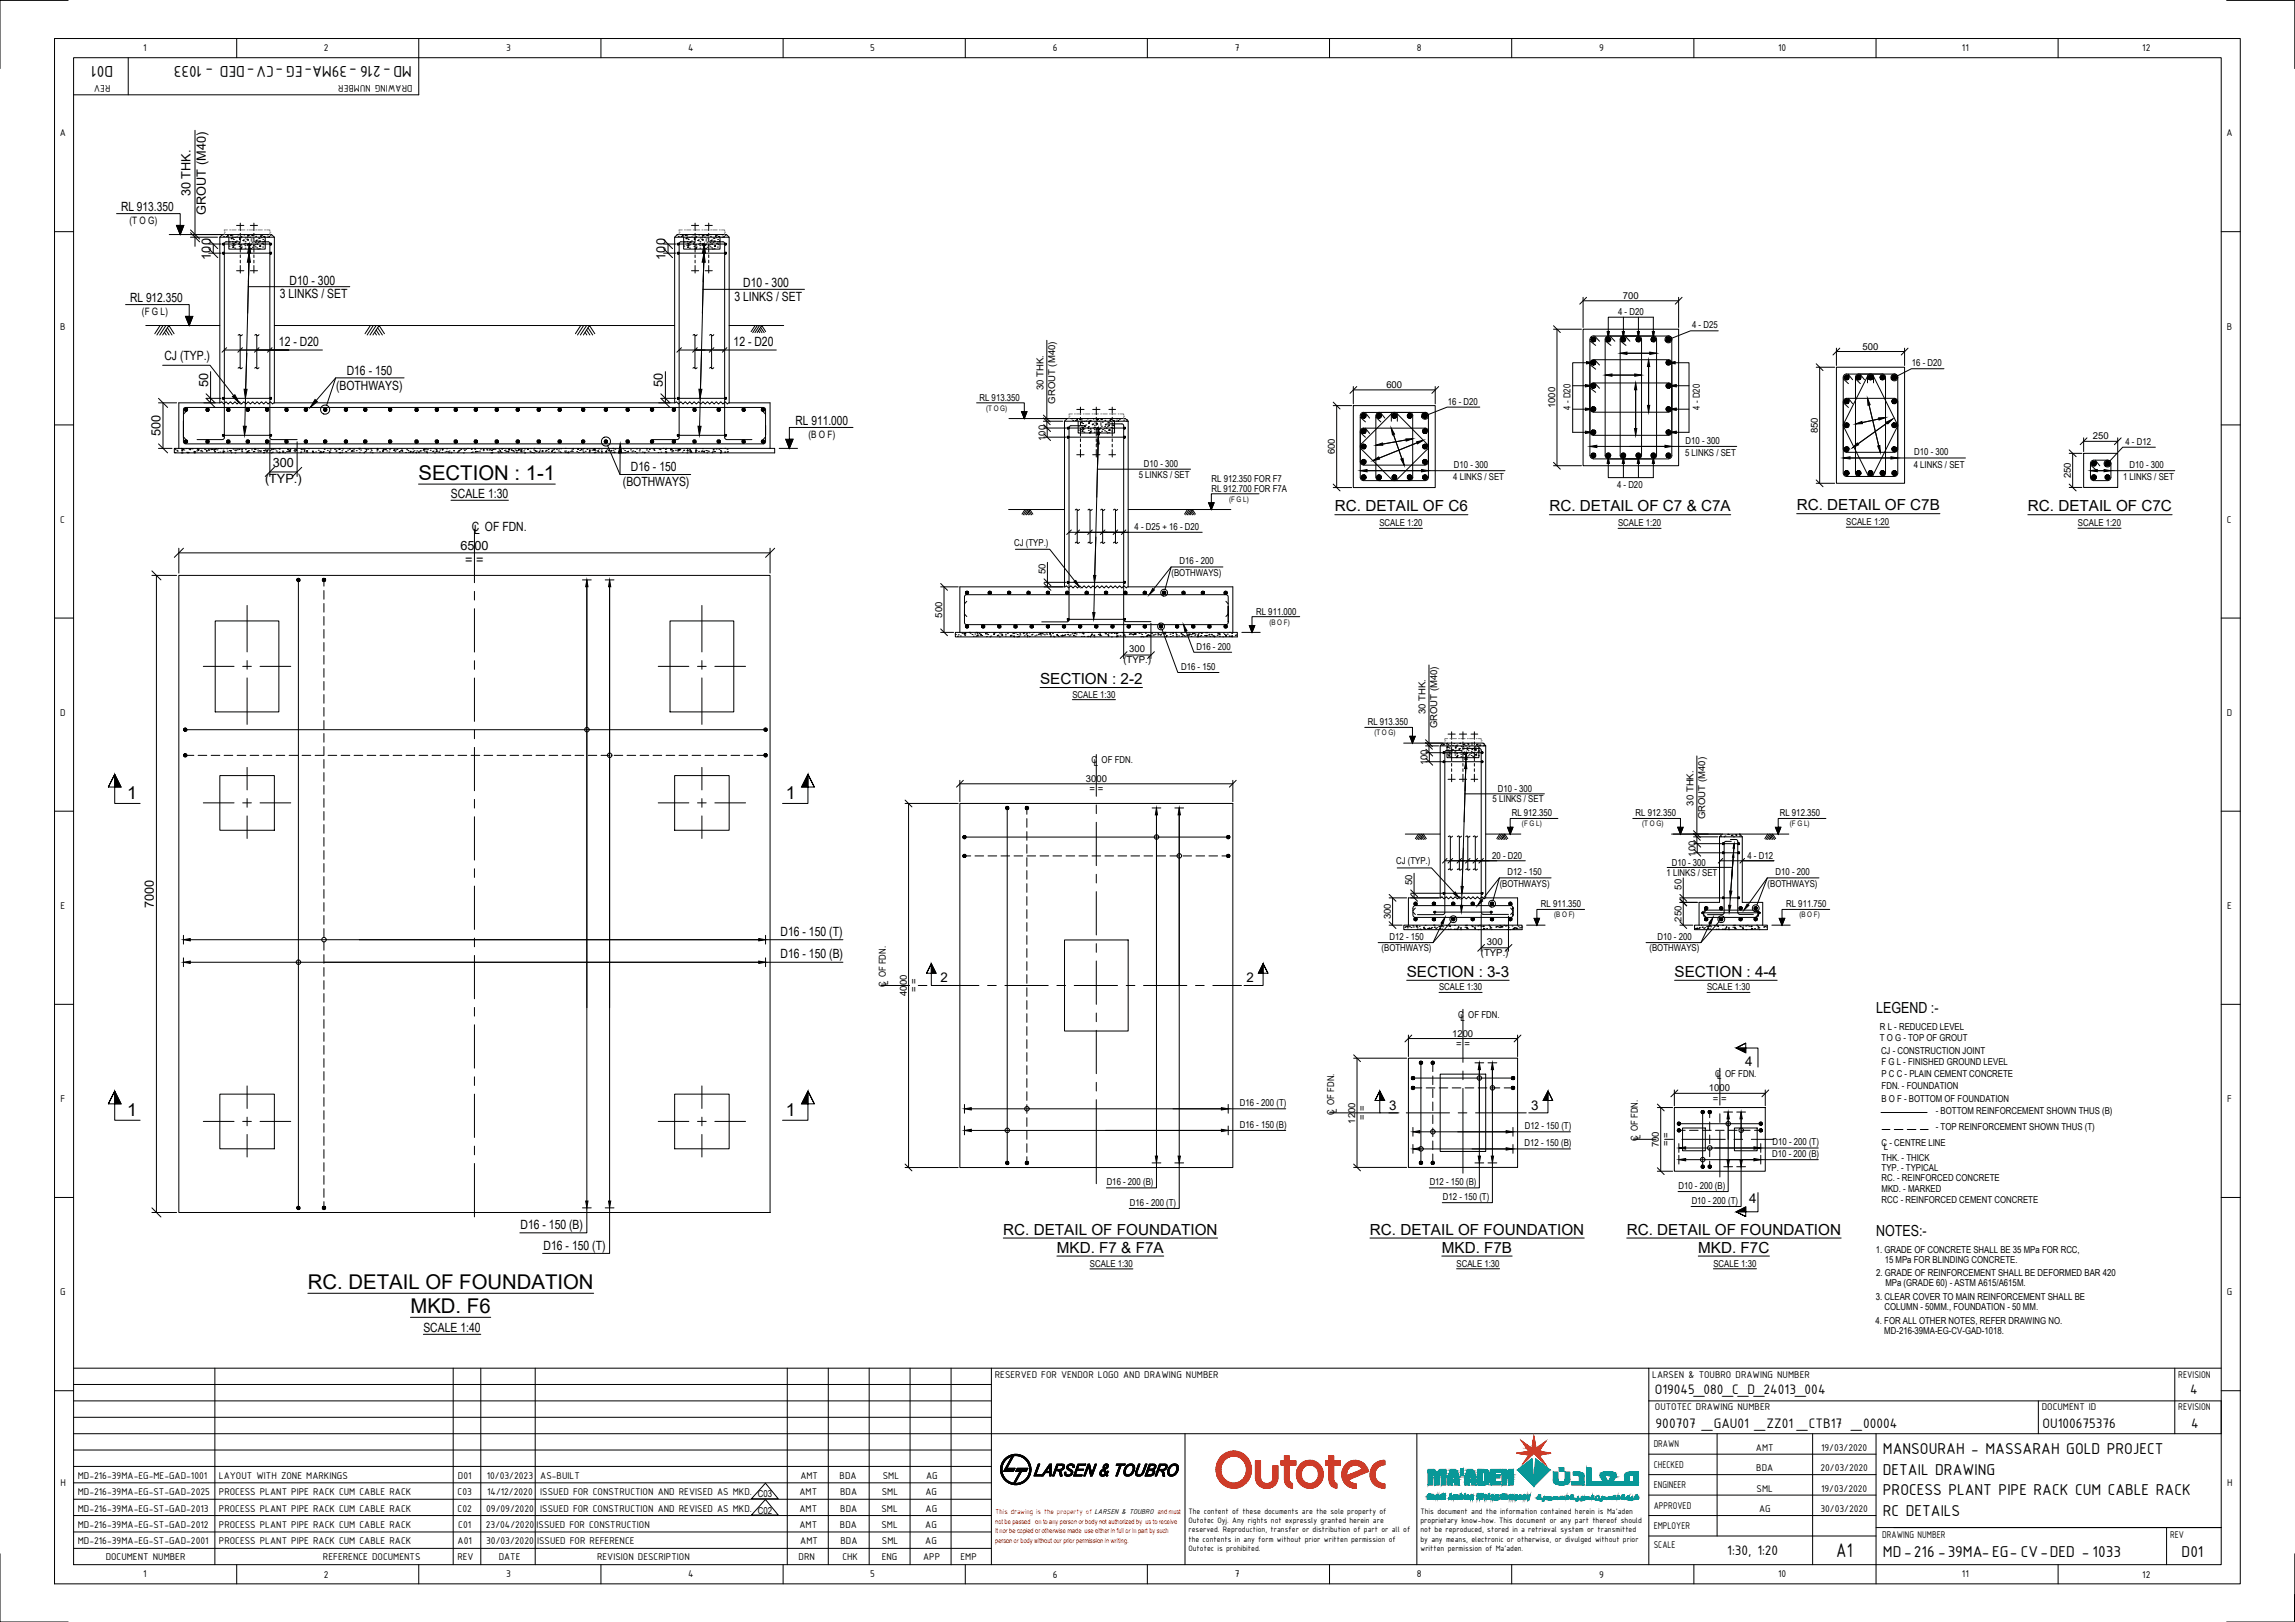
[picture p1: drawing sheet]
<svg xmlns="http://www.w3.org/2000/svg" width="841mm" height="594mm" viewBox="0 0 841 594" stroke-linecap="round" stroke-linejoin="round" font-family="sans-serif">
<defs><g id="words">
<text font-size="7.8" x="672.9" y="570.3">A1</text>
<g font-size="7.5">
<text x="153.4" y="175.7">SECTION : 1-1</text>
<text x="112.8" y="472.1">RC. DETAIL OF FOUNDATION</text>
<text x="150.4" y="480.9">MKD. F6</text>
</g>
<g font-size="6.5">
<text x="46.6" y="292.7">1</text>
<text x="288" y="292.7">1</text>
<text x="46.6" y="408.7">1</text>
<text x="288" y="408.7">1</text>
</g>
<g font-size="6.2">
<text x="41.5" y="24.1" transform="rotate(-180 41.5 24.1)">D01</text>
<text x="151" y="24.1" transform="rotate(-180 151 24.1)">MD-216 -39MA-EG -CV-DED - 1033</text>
<text x="690" y="532.6">MANSOURAH - MASSARAH GOLD PROJECT</text>
<text x="690" y="540.1">DETAIL DRAWING</text>
<text x="690" y="547.6">PROCESS PLANT PIPE RACK CUM CABLE RACK</text>
<text x="690" y="555.1">RC DETAILS</text>
<text x="690" y="570.1">MD-216 -39MA-EG- CV-DED - 1033</text>
<text x="799.5" y="570.1">D01</text>
</g>
<g font-size="5.6">
<text x="489.2" y="187.3">RC. DETAIL OF C6</text>
<text x="567.8" y="187.3">RC. DETAIL OF C7 &amp; C7A</text>
<text x="658.4" y="187">RC. DETAIL OF C7B</text>
<text x="743.1" y="187.3">RC. DETAIL OF C7C</text>
<text x="381.1" y="250.6">SECTION : 2-2</text>
<text x="515.5" y="357.9">SECTION : 3-3</text>
<text x="613.7" y="357.9">SECTION : 4-4</text>
<text x="687.5" y="371.2">LEGEND :-</text>
<text x="367.7" y="452.3">RC. DETAIL OF FOUNDATION</text>
<text x="502" y="452.3">RC. DETAIL OF FOUNDATION</text>
<text x="596.1" y="452.3">RC. DETAIL OF FOUNDATION</text>
<text x="687.5" y="452.6">NOTES:-</text>
<text x="387.3" y="458.9">MKD. F7 &amp; F7A</text>
<text x="528.4" y="458.9">MKD. F7B</text>
<text x="622.3" y="458.9">MKD. F7C</text>
</g>
<g font-size="5.4">
<text x="606.4" y="510.6">O19045_080_C_D_24013_004</text>
<text x="802.6" y="510.6">4</text>
<text x="606.7" y="523.1">900707 _GAU01 _ZZ01 _CTB17 _00004</text>
<text x="748.5" y="523.1">OU100675376</text>
<text x="803" y="523.1">4</text>
<text x="633" y="569.7">1:30, 1:20</text>
</g>
<g font-size="4.9">
<text x="344.7" y="359.8">2</text>
<text x="456.8" y="359.8">2</text>
<text x="639.5" y="390.5">4</text>
<text x="509" y="406.4">3</text>
<text x="561.1" y="406.4">3</text>
<text x="641.1" y="440.7">4</text>
</g>
<g font-size="4.7">
<text x="69.8" y="71.9" transform="rotate(-90 69.8 71.9)">30 THK.</text>
<text x="44.4" y="77.3">RL 913.350</text>
<text x="75.5" y="78.6" transform="rotate(-90 75.5 78.6)">GROUT (M40)</text>
<text x="77.3" y="95.1" transform="rotate(-90 77.3 95.1)">100</text>
<text x="243.9" y="95.1" transform="rotate(-90 243.9 95.1)">100</text>
<text x="106.1" y="104.2">D10 - 300</text>
<text x="272.4" y="105">D10 - 300</text>
<text x="47.7" y="110.6">RL 912.350</text>
<text x="102.5" y="109.3">3 LINKS / SET</text>
<text x="269.1" y="110.3">3 LINKS / SET</text>
<text x="60.2" y="132">CJ (TYP.)</text>
<text x="102.2" y="126.9">12 - D20</text>
<text x="268.8" y="126.9">12 - D20</text>
<text x="127" y="137.2">D16 - 150</text>
<text x="76.3" y="141.9" transform="rotate(-90 76.3 141.9)">50</text>
<text x="123.1" y="142.8">(BOTHWAYS)</text>
<text x="243" y="141.9" transform="rotate(-90 243 141.9)">50</text>
<text x="291.5" y="155.6">RL 911.000</text>
<text x="58.8" y="159.8" transform="rotate(-90 58.8 159.8)">500</text>
<text x="100" y="171.2">300</text>
<text x="231.2" y="172.6">D16 - 150</text>
<text x="97.1" y="176.8">(TYP.)</text>
<text x="228.3" y="178.1">(BOTHWAYS)</text>
<text x="165.3" y="182.3">SCALE 1:30</text>
<text x="172.8" y="194.5">C OF FDN.</text>
<text x="173.8" y="195.8">L</text>
<text x="168.7" y="201.6">6500</text>
<text x="170.5" y="206.6">= =</text>
<text x="56.4" y="332.6" transform="rotate(-90 56.4 332.6)">7000</text>
<text x="286" y="342.8">D16 - 150 (T)</text>
<text x="286" y="351">D16 - 150 (B)</text>
<text x="190.8" y="450.1">D16 - 150 (B)</text>
<text x="199.2" y="457.7">D16 - 150 (T)</text>
<text x="155.2" y="487.7">SCALE 1:40</text>
</g>
<g font-size="3.9">
<text x="52.4" y="18.8">1</text>
<text x="118.7" y="18.9">2</text>
<text x="185.5" y="18.7">3</text>
<text x="252.2" y="18.8">4</text>
<text x="318.9" y="18.7">5</text>
<text x="385.8" y="18.8">6</text>
<text x="452.5" y="18.8">7</text>
<text x="519.3" y="18.8">8</text>
<text x="586" y="18.7">9</text>
<text x="651.6" y="18.8">10</text>
<text x="719" y="18.8">11</text>
<text x="785.1" y="18.9">12</text>
<text x="40.5" y="31" transform="rotate(-180 40.5 31)">REV</text>
<text x="151.2" y="31" transform="rotate(-180 151.2 31)">DRAWING NUMBER</text>
<text x="22" y="50">A</text>
<text x="816" y="50">A</text>
<text x="22.1" y="120.7">B</text>
<text x="816.1" y="120.7">B</text>
<text x="22.1" y="191.4">C</text>
<text x="816.1" y="191.4">C</text>
<text x="22" y="262.2">D</text>
<text x="816" y="262.2">D</text>
<text x="22.1" y="333">E</text>
<text x="816.1" y="333">E</text>
<text x="22.2" y="403.7">F</text>
<text x="816.2" y="403.7">F</text>
<text x="22.1" y="474.4">G</text>
<text x="816.1" y="474.4">G</text>
<text x="364.6" y="504.6">RESERVED FOR VENDOR LOGO AND DRAWING NUMBER</text>
<text x="605.5" y="504.6">LARSEN &amp; TOUBRO DRAWING NUMBER</text>
<text x="798.2" y="504.6">REVISION</text>
<text x="606.5" y="516.6">OUTOTEC DRAWING NUMBER</text>
<text x="748.2" y="516.6">DOCUMENT ID</text>
<text x="798.2" y="516.6">REVISION</text>
<text x="606" y="530.1">DRAWN</text>
<text x="643.5" y="531.3">AMT</text>
<text x="667.3" y="531.3">19/03/2020</text>
<text x="606" y="537.6">CHECKED</text>
<text x="643.6" y="538.8">BDA</text>
<text x="667.1" y="538.8">20/03/2020</text>
<text x="22.1" y="544.2">H</text>
<text x="28.5" y="541.6">MD-216-39MA-EG-ME-GAD-1001</text>
<text x="80.2" y="541.6">LAYOUT WITH ZONE MARKINGS</text>
<text x="167.8" y="541.6">D01</text>
<text x="178.4" y="541.6">10/03/2023</text>
<text x="198" y="541.6">AS-BUILT</text>
<text x="293.3" y="541.6">AMT</text>
<text x="307.7" y="541.6">BDA</text>
<text x="323.5" y="541.6">SML</text>
<text x="339.4" y="541.6">AG</text>
<text x="606" y="545.1">ENGINEER</text>
<text x="816.1" y="544.2">H</text>
<text x="28.5" y="547.6">MD-216-39MA-EG-ST-GAD-2025</text>
<text x="80.2" y="547.6">PROCESS PLANT PIPE RACK CUM CABLE RACK</text>
<text x="167.7" y="547.6">C03</text>
<text x="178.5" y="547.6">14/12/2020</text>
<text x="198" y="547.6">ISSUED FOR CONSTRUCTION AND REVISED AS MKD. C03</text>
<text x="292.9" y="547.4">AMT</text>
<text x="307.9" y="547.5">BDA</text>
<text x="323.1" y="547.6">SML</text>
<text x="339.1" y="547.6">AG</text>
<text x="643.7" y="546.4">SML</text>
<text x="667.3" y="546.4">19/03/2020</text>
<text x="28.5" y="553.6">MD-216-39MA-EG-ST-GAD-2013</text>
<text x="80.2" y="553.6">PROCESS PLANT PIPE RACK CUM CABLE RACK</text>
<text x="167.7" y="553.6">C02</text>
<text x="178.2" y="553.6">09/09/2020</text>
<text x="198" y="553.6">ISSUED FOR CONSTRUCTION AND REVISED AS MKD. C02</text>
<text x="292.9" y="553.6">AMT</text>
<text x="307.9" y="553.6">BDA</text>
<text x="323" y="553.6">SML</text>
<text x="339.2" y="553.6">AG</text>
<text x="606" y="552.6">APPROVED</text>
<text x="644.6" y="553.9">AG</text>
<text x="667.1" y="553.9">30/03/2020</text>
<text x="28.5" y="559.6">MD-216-39MA-EG-ST-GAD-2012</text>
<text x="80.2" y="559.6">PROCESS PLANT PIPE RACK CUM CABLE RACK</text>
<text x="167.9" y="559.6">C01</text>
<text x="178.1" y="559.6">23/04/2020</text>
<text x="196.6" y="559.6">ISSUED FOR CONSTRUCTION</text>
<text x="292.9" y="559.6">AMT</text>
<text x="307.8" y="559.6">BDA</text>
<text x="323" y="559.6">SML</text>
<text x="339.1" y="559.6">AG</text>
<text x="606" y="560.1">EMPLOYER</text>
<text x="689.8" y="563.2">DRAWING NUMBER</text>
<text x="795.2" y="563.2">REV</text>
<text x="28.5" y="565.6">MD-216-39MA-EG-ST-GAD-2001</text>
<text x="80.2" y="565.6">PROCESS PLANT PIPE RACK CUM CABLE RACK</text>
<text x="167.7" y="565.6">A01</text>
<text x="178.2" y="565.6">30/03/2020</text>
<text x="196.8" y="565.6">ISSUED FOR REFERENCE</text>
<text x="293.3" y="565.6">AMT</text>
<text x="308" y="565.6">BDA</text>
<text x="323.2" y="565.6">SML</text>
<text x="339" y="565.6">AG</text>
<text x="606" y="567">SCALE</text>
<text x="38.7" y="571.3">DOCUMENT NUMBER</text>
<text x="118.4" y="571.3">REFERENCE DOCUMENTS</text>
<text x="167.6" y="571.3">REV</text>
<text x="182.8" y="571.3">DATE</text>
<text x="218.8" y="571.3">REVISION DESCRIPTION</text>
<text x="292.7" y="571.3">DRN</text>
<text x="308.7" y="571.3">CHK</text>
<text x="323.1" y="571.3">ENG</text>
<text x="338.3" y="571.3">APP</text>
<text x="352" y="571.3">EMP</text>
<text x="52.4" y="577.7">1</text>
<text x="118.7" y="577.8">2</text>
<text x="185.5" y="577.7">3</text>
<text x="252.2" y="577.7">4</text>
<text x="318.9" y="577.7">5</text>
<text x="385.8" y="577.8">6</text>
<text x="452.5" y="577.7">7</text>
<text x="519.3" y="577.7">8</text>
<text x="586" y="577.9">9</text>
<text x="651.6" y="577.7">10</text>
<text x="719" y="577.7">11</text>
<text x="785.1" y="577.8">12</text>
</g>
<g font-size="3.7">
<text x="47.5" y="82.1">(T O G)</text>
<text x="52" y="115.2">(F G L)</text>
<text x="296.3" y="160.4">(B O F)</text>
</g>
<g font-size="3.5">
<text x="594.7" y="109.5">700</text>
<text x="593" y="115.4">4 - D20</text>
<text x="620.1" y="120.2">4 - D25</text>
<text x="682.5" y="128.1">500</text>
<text x="700.7" y="134.2">16 - D20</text>
<text x="382.4" y="142.8" transform="rotate(-90 382.4 142.8)">30 THK.</text>
<text x="508" y="142.1">600</text>
<text x="358.9" y="146.8">RL 913.350</text>
<text x="386.6" y="147.8" transform="rotate(-90 386.6 147.8)">GROUT (M40)</text>
<text x="530.6" y="148.2">16 - D20</text>
<text x="569.9" y="149.6" transform="rotate(-90 569.9 149.6)">1000</text>
<text x="575.5" y="150.1" transform="rotate(-90 575.5 150.1)">4 - D20</text>
<text x="622.9" y="150" transform="rotate(-90 622.9 150)">4 - D20</text>
<text x="383.1" y="161.5" transform="rotate(-90 383.1 161.5)">100</text>
<text x="666.2" y="158.7" transform="rotate(-90 666.2 158.7)">850</text>
<text x="766.9" y="161">250</text>
<text x="489.2" y="166.4" transform="rotate(-90 489.2 166.4)">600</text>
<text x="617.5" y="167.1">5 LINKS / SET</text>
<text x="617.7" y="162.6">D10 - 300</text>
<text x="701.5" y="166.8">D10 - 300</text>
<text x="778.9" y="162.9">4 - D12</text>
<text x="419.2" y="171.2">D10 - 300</text>
<text x="532.8" y="171.5">D10 - 300</text>
<text x="701.3" y="171.3">4 LINKS / SET</text>
<text x="780.4" y="171.5">D10 - 300</text>
<text x="417.3" y="174.9">5 LINKS / SET</text>
<text x="444" y="176.6">RL 912.350 FOR F7</text>
<text x="532.6" y="176">4 LINKS / SET</text>
<text x="592.6" y="178.9">4 - D20</text>
<text x="758.9" y="175.2" transform="rotate(-90 758.9 175.2)">250</text>
<text x="778" y="176">1 LINKS / SET</text>
<text x="443.9" y="180.1">RL 912.700 FOR F7A</text>
<text x="415.8" y="194">4 - D25 + 16 - D20</text>
<text x="505.5" y="192.8">SCALE 1:20</text>
<text x="593" y="192.8">SCALE 1:20</text>
<text x="676.6" y="192.4">SCALE 1:20</text>
<text x="761.5" y="192.8">SCALE 1:20</text>
<text x="371.6" y="199.8">CJ (TYP.)</text>
<text x="432.2" y="206.7">D16 - 200</text>
<text x="383.2" y="210.3" transform="rotate(-90 383.2 210.3)">50</text>
<text x="429.3" y="210.9">(BOTHWAYS)</text>
<text x="345.3" y="226.2" transform="rotate(-90 345.3 226.2)">500</text>
<text x="460.3" y="225.1">RL 911.000</text>
<text x="413.9" y="238.7">300</text>
<text x="438.4" y="238">D16 - 200</text>
<text x="411.7" y="242.9">(TYP.)</text>
<text x="432.8" y="245.4">D16 - 150</text>
<text x="393" y="255.5">SCALE 1:30</text>
<text x="522.4" y="261.7" transform="rotate(-90 522.4 261.7)">30 THK.</text>
<text x="501.2" y="265.7">RL 913.350</text>
<text x="526.7" y="266.8" transform="rotate(-90 526.7 266.8)">GROUT (M40)</text>
<text x="400" y="279.6">C OF FDN.</text>
<text x="400.8" y="280.5">L</text>
<text x="523.1" y="280.3" transform="rotate(-90 523.1 280.3)">100</text>
<text x="397.9" y="286.4">3000</text>
<text x="399.2" y="290.2">= =</text>
<text x="547" y="293.8">5 LINKS / SET</text>
<text x="548.9" y="290">D10 - 300</text>
<text x="554" y="299">RL 912.350</text>
<text x="599.4" y="299">RL 912.350</text>
<text x="620.6" y="295" transform="rotate(-90 620.6 295)">30 THK.</text>
<text x="652.2" y="299">RL 912.350</text>
<text x="624.8" y="300.1" transform="rotate(-90 624.8 300.1)">GROUT (M40)</text>
<text x="511.6" y="316.5">CJ (TYP.)</text>
<text x="546.8" y="314.7">20 - D20</text>
<text x="612.6" y="317">D10 - 300</text>
<text x="621.3" y="313.7" transform="rotate(-90 621.3 313.7)">100</text>
<text x="640.4" y="314.7">4 - D12</text>
<text x="552.5" y="320.6">D12 - 150</text>
<text x="610.7" y="320.8">1 LINKS / SET</text>
<text x="650.7" y="320.6">D10 - 200</text>
<text x="517.5" y="324.2" transform="rotate(-90 517.5 324.2)">50</text>
<text x="549.6" y="324.8">(BOTHWAYS)</text>
<text x="616.2" y="325.9" transform="rotate(-90 616.2 325.9)">50</text>
<text x="647.7" y="324.8">(BOTHWAYS)</text>
<text x="564.7" y="332.4">RL 911.350</text>
<text x="654.6" y="332.4">RL 911.750</text>
<text x="509.7" y="336.7" transform="rotate(-90 509.7 336.7)">300</text>
<text x="616.2" y="337.6" transform="rotate(-90 616.2 337.6)">250</text>
<text x="509.2" y="344.3">D12 - 150</text>
<text x="544.9" y="346">300</text>
<text x="607.4" y="344.3">D10 - 200</text>
<text x="506.3" y="348.5">(BOTHWAYS)</text>
<text x="542.7" y="350.2">(TYP.)</text>
<text x="604.5" y="348.5">(BOTHWAYS)</text>
<text x="324.6" y="361.7" transform="rotate(-90 324.6 361.7)">C OF FDN.</text>
<text x="325.5" y="360.9" transform="rotate(-90 325.5 360.9)">L</text>
<text x="332.3" y="364.8" transform="rotate(-90 332.3 364.8)">4000</text>
<text x="336.1" y="363.5" transform="rotate(-90 336.1 363.5)">= =</text>
<text x="527.3" y="362.8">SCALE 1:30</text>
<text x="625.6" y="362.8">SCALE 1:30</text>
<text x="534.4" y="372.9">C OF FDN.</text>
<text x="535.2" y="373.8">L</text>
<text x="688.9" y="377.3">R L - REDUCED LEVEL</text>
<text x="532.1" y="379.7">1200</text>
<text x="533.6" y="383.5">= =</text>
<text x="688.9" y="381.4">T O G - TOP OF GROUT</text>
<text x="689.3" y="386">CJ - CONSTRUCTION JOINT</text>
<text x="628.6" y="394.5">C OF FDN.</text>
<text x="629.3" y="395.4">L</text>
<text x="689.5" y="390.2">F G L - FINISHED GROUND LEVEL</text>
<text x="689.5" y="394.4">P C C - PLAIN CEMENT CONCRETE</text>
<text x="626.2" y="399.8">1000</text>
<text x="689.5" y="399">FDN. - FOUNDATION</text>
<text x="454.4" y="405.1">D16 - 200 (T)</text>
<text x="489.8" y="407.6" transform="rotate(-90 489.8 407.6)">L</text>
<text x="627.7" y="403.6">= =</text>
<text x="689.5" y="403.7">B O F - BOTTOM OF FOUNDATION</text>
<text x="454.3" y="413">D16 - 150 (B)</text>
<text x="488.9" y="408.3" transform="rotate(-90 488.9 408.3)">C OF FDN.</text>
<text x="496.7" y="411.6" transform="rotate(-90 496.7 411.6)">1200</text>
<text x="500.4" y="410.1" transform="rotate(-90 500.4 410.1)">= =</text>
<text x="558.8" y="413.5">D12 - 150 (T)</text>
<text x="709.4" y="408">- BOTTOM REINFORCEMENT SHOWN THUS (B)</text>
<text x="709.4" y="413.8">- TOP REINFORCEMENT SHOWN THUS (T)</text>
<text x="558.7" y="419.7">D12 - 150 (B)</text>
<text x="600.2" y="418" transform="rotate(-90 600.2 418)">C OF FDN.</text>
<text x="601.1" y="417.3" transform="rotate(-90 601.1 417.3)">L</text>
<text x="611.7" y="419.8" transform="rotate(-90 611.7 419.8)">= =</text>
<text x="649.6" y="419.4">D10 - 200 (T)</text>
<text x="689.5" y="419.9">C - CENTRE LINE</text>
<text x="607.9" y="420.2" transform="rotate(-90 607.9 420.2)">700</text>
<text x="649.5" y="423.7">D10 - 200 (B)</text>
<text x="689.5" y="425.1">THK. - THICK</text>
<text x="690.3" y="421.1">L</text>
<text x="689.5" y="428.9">TYP. - TYPICAL</text>
<text x="405.6" y="434">D16 - 200 (B)</text>
<text x="523.9" y="434">D12 - 150 (B)</text>
<text x="615.1" y="435.4">D10 - 200 (B)</text>
<text x="689.5" y="432.6">RC. - REINFORCED CONCRETE</text>
<text x="689.5" y="436.7">MKD. - MARKED</text>
<text x="414" y="441.6">D16 - 200 (T)</text>
<text x="528.7" y="439.5">D12 - 150 (T)</text>
<text x="619.9" y="440.8">D10 - 200 (T)</text>
<text x="689.5" y="440.6">RCC - REINFORCED CEMENT CONCRETE</text>
<text x="687.4" y="458.8">1. GRADE OF CONCRETE SHALL BE 35 MPa FOR RCC,</text>
<text x="399.4" y="464">SCALE 1:30</text>
<text x="533.8" y="464">SCALE 1:30</text>
<text x="627.9" y="464">SCALE 1:30</text>
<text x="687.5" y="467.4">2. GRADE OF REINFORCEMENT SHALL BE DEFORMED BAR 420</text>
<text x="690.7" y="462.5">15 MPa FOR BLINDING CONCRETE.</text>
<text x="690.9" y="470.8">MPa (GRADE 60) - ASTM A615/A615M.</text>
<text x="687.4" y="476">3. CLEAR COVER TO MAIN REINFORCEMENT SHALL BE</text>
<text x="690.6" y="479.8">COLUMN - 50MM., FOUNDATION - 50 MM.</text>
<text x="687.3" y="484.9">4. FOR ALL OTHER NOTES, REFER DRAWING NO.</text>
<text x="690.5" y="488.7">MD-216-39MA-EG-CV-GAD-1018.</text>
</g>
<g font-size="3.1">
<text x="435.5" y="554.6">The content of these documents are the sole property of</text>
<text x="435.5" y="557.9">Outotec Oyj. Any rights not expressly granted herein are</text>
<text x="520.5" y="554.6">This document and the information contained herein is Ma'aden</text>
<text x="520.5" y="557.9">proprietary know-how. This document or any part thereof should</text>
<text x="435.5" y="561.3">reserved. Reproduction, transfer or distribution of part or all of</text>
<text x="520.5" y="561.3">not be reproduced, stored in a retrieval system or transmitted</text>
<text x="435.5" y="564.6">the contents in any form without prior written permission of</text>
<text x="435.5" y="567.9">Outotec is prohibited.</text>
<text x="520.5" y="564.6">by any means, electronic or otherwise, or divulged without prior</text>
<text x="520.5" y="567.9">written permission of Ma'aden.</text>
</g>
<g font-size="2.8">
<text x="361.4" y="150.4">(T O G)</text>
<text x="450.4" y="183.7">(F G L)</text>
<text x="465.2" y="228.7">(B O F)</text>
<text x="503.6" y="269.3">(T O G)</text>
<text x="557.7" y="302.7">(F G L)</text>
<text x="601.8" y="302.7">(T O G)</text>
<text x="655.9" y="302.7">(F G L)</text>
<text x="569.6" y="336">(B O F)</text>
<text x="659.4" y="336">(B O F)</text>
</g>
<text font-size="2.8" fill="#f00" x="364.8" y="554.4">This drawing is the property of LARSEN &amp; TOUBRO and must</text>
<g font-size="2.5" fill="#f00">
<text x="364.7" y="558">not be passed on to any person or body not authorized by us to receive</text>
<text x="364.7" y="561.7">it nor be copied or otherwise made use either in full or in part by such</text>
<text x="364.7" y="565.2">person or body without our prior permission in writing.</text>
</g>
</g></defs>
<!-- layer: CI-DIM -->
<g fill="none" stroke="#000" stroke-width=".37">
<path d="M71.5 47.7v42.5M69.8 86.9h9.9M69.8 85.9h11.1M76.5 92.7h4.5M76.5 89.4h4.5M78.1 89.4v3.3M91.2 96.1l-.4 18.6M91.3 92.7l-.3 10.6M91.4 89.4l-1.7 66.7M243.2 92.7h4.5M243.2 89.4h4.5M244.8 89.4v3.3"/>
<path d="M257.9 96.1l-.5 18.6M258 92.7l-.3 10.6M258.1 89.4l-1.7 66.7M91 105h37.2M257.6 106h37.2M580.1 108.9v11M580.1 110.2h35M594.9 116.2v5.2M600.4 116.2v5.2M615.1 108.9v11M59.6 133.8h17.4l8.6 11.1M77.2 136.1v11.4"/>
<path d="M88.8 122.6l-.5 .4-.6-.5-.5 .3M88.8 134.7l-.5 .4-.6-.6-.5 .3M90.5 129.3l-.5 13.3M94.9 122.6l-.5 .4-.6-.5-.5 .3M94.9 134.7l-.5 .4-.6-.6-.5 .3M148.1 138.4h-25.1l-7.1 8.3M243.8 136.1v11.4M255.5 122.6l-.6 .4-.5-.5-.4 .3M255.5 134.7l-.6 .4-.6-.6-.4 .3M257.1 129.3l-.4 13.3M261.6 122.6l-.6 .4-.5-.5-.5 .3M261.6 134.7l-.6 .4-.6-.6-.4 .3"/>
<path d="M383.6 124.6v32.2M569.3 120.6h10.2M570.6 120.6v50M581.4 132.9h-5.1v25.4h4.7M588.2 137.4h13.4M589.4 121.4v-5.2h16.5v5.2M593.7 129.4h13.4M604.1 131.8v19.2M613.9 132.9h5.1v25.4h-4.7M665.6 134.5h6.7M666.8 134.5v42.5M673 127.5v6.4"/>
<path d="M673 128.7h24.9M697.9 127.5v6.4M58.1 147.5h6.6M59.7 147.5v16.7M74.7 147.5h4.1M75.5 145.9h5.5M241.4 147.5h4.1M242.2 145.9h5.5M382.4 154.3h7.1M382.4 153.3h8.3M382.5 156.8h8.3M383.8 156.8v3.3"/>
<path d="M402.5 156.8l-1.6 67.5M488.6 148.6h6.7M489.8 148.6v30M495.9 141.6v6.3M495.9 142.8h30M509.8 156.8l3.9 11.2M510.7 159.2l3.9 11.2M525.9 141.6v6.3M576.3 149.9h4.7M576.3 141.3h4.7M599.4 140.3v19.1M614.3 149.9h4.7"/>
<path d="M614.3 141.3h4.7M684.4 145.9l4.1 17.4M684.9 148.3l4.2 17.4M688.5 153.5l-8.5 1.8M691 152.9l-8.6 1.9M691.6 154.9l-12.7 9.1M693.6 153.5l-12.7 9.1M58.1 164.2h4.9M98.9 161.2v13.3M98.9 172.9h10M108.9 161.8v12.7M227.2 165.9v7.9"/>
<path d="M382.5 160.1h8.3M402.1 171.8h34.2M488.6 178.6h6.7M498.5 172.4h53M517.7 160.7l-13.5 2.4M521.6 161.3l-18.5 7.4M569.3 170.6h10.2M585.2 163.5h51.2M589.4 169.7v5.2h16.5v-5.2M594.9 169.7v5.2M600.4 169.7v5.2M665.6 177h6.7"/>
<path d="M675.5 167.7h44.8M758.3 178.5h4.6M758.3 166h4.6M759.5 166v12.5M763.6 160.4v5M763.6 161.6h12.5M766.1 172.4h30.9M776.1 160.4v5M395.6 186.6a.6 .6 0 0 1-.6 .4 .6 .6 0 0 1-.5-.5l-.5 .3M395.6 198.6a.6 .6 0 0 1-.6 .4 .6 .6 0 0 1-.5-.4l-.5 .3M400.3 186.6a.6 .6 0 0 1-.6 .4 .6 .6 0 0 1-.6-.5l-.4 .3M400.3 198.6a.6 .6 0 0 1-.6 .4 .6 .6 0 0 1-.6-.4l-.4 .3"/>
<path d="M401.6 196.7l-.4 14.1M404.9 186.6a.57 .57 0 0 1-.6 .4 .57 .57 0 0 1-.5-.5l-.4 .3M404.9 198.6l-.5 .4a.66 .66 0 0 0-1.1-.1M409.6 186.6a.57 .57 0 0 1-.6 .4 .57 .57 0 0 1-.5-.5l-.5 .3M409.6 198.6a.6 .6 0 0 1-.6 .4 .6 .6 0 0 1-.6-.4l-.4 .3M55.7 210.7h9M57.3 210.7v233.4M65.5 200.8v9.1M65.5 202.5h216.7M213.4 212.4h3.3M215.1 212.4v227.5M221.8 212.4h3.2"/>
<path d="M223.4 212.4v227.5M282.2 200.8v9.1M344.7 214.9h6.5M345.9 214.9v16.7M372.1 201.2h12.6l9.2 11.7M382.6 214.9h6.9M382.6 213.3h8.2M383.8 206v8.9M448.1 207.7h-18.9l-6.5 8.1M344.7 231.6h4.8M411.8 227.6v13.6M411.8 239.9h10"/>
<path d="M421.8 228.3v12.9M434.6 231.1l2.9 7.8h13.9M523.7 243.6v32.1M522.4 273.2h4.8M522.4 272.2h6M522.5 279h6M522.5 275.7h6M523.8 275.7v3.3M537.3 275.7l-1.7 55.9M621.8 276.9v32.1M331.7 294.3h19.5M333 294.3v133.3"/>
<path d="M351.7 285.8v7.8M351.7 287.1h100.1M422.2 295.9h3.2M423.8 295.9v127.5M430.5 295.9h3.2M432.1 295.9v127.5M451.8 285.8v7.8M536.8 290.8h29.2M512 317.9h12.6l8.4 9.1M518.2 319.8v9.1M532.3 306.3a.57 .57 0 0 1-.6 .3 .57 .57 0 0 1-.5-.4l-.5 .3M532.3 318.3a.6 .6 0 0 1-.6 .4 .6 .6 0 0 1-.5-.5l-.5 .3"/>
<path d="M535.6 306.3a.6 .6 0 0 1-.6 .3 .6 .6 0 0 1-.5-.4l-.5 .3M535.6 318.3a.6 .6 0 0 1-.6 .4 .6 .6 0 0 1-.5-.5l-.5 .3M536.3 310.6l-.5 14.1M538.7 306.3a.57 .57 0 0 1-.6 .3 .57 .57 0 0 1-.5-.4l-.5 .3M538.7 318.3a.6 .6 0 0 1-.6 .4 .6 .6 0 0 1-.6-.5l-.4 .3M541.4 306.3a.57 .57 0 0 1-.5 .3 .57 .57 0 0 1-.6-.4l-.4 .3M541.4 318.3a.6 .6 0 0 1-.6 .4 .6 .6 0 0 1-.5-.5l-.4 .3M620.6 306.5h8.9M620.6 305.5h10.2M620.7 312.3h10.2M620.7 309h10.2M622 309v3.3"/>
<path d="M634.8 318.2l-.6 8.2M634.9 317.7h-23.9M635.5 309l-1.6 22.6M509.1 338.9h4.7M509.1 328.9h6.4M510.3 328.9v10M517 328.9h10.2M517 327.2h11.5M528.4 338.3l-3.3 6.9h-20.1M542.8 334.9v13.5M552.8 335.5v12.9M568.4 321.5h-18.9l-6.5 8.2"/>
<path d="M615.6 338.9h4.8M615.6 328.9h15.3M615.6 330.5h6.4M616.8 321.5v17.4M626.6 338.3l-3.3 6.9h-20.1M666.6 321.5h-18.9l-7.1 9.9M67.2 342.6v3.2M67.2 350.8v3.2M69.7 352.4h239.2M69.7 344.2h239.2M280.5 342.6v3.2M280.5 350.8v3.2"/>
<path d="M542.8 347.1h10M516.1 379.1v7.9M556.1 379.1v7.9M496.1 387.6h19.4M497.3 387.6v40M516.1 380.4h40M540.5 389.3h3.2M542.1 389.3v34.1M545.3 389.3h3.2M546.9 389.3v34.1M613.6 399.2v5.8M646.9 399.2v5.8"/>
<path d="M353.4 404.5v3.2M353.4 412.4v3.2M355.9 414h115.3M355.9 406.1h115.3M450.1 404.5v3.2M450.1 412.4v3.2M517.8 412.9v3.3M517.8 419.2v3.2M520.3 414.5h55.2M554.4 412.9v3.3M554.4 419.2v3.2M607.4 405.7h5.5"/>
<path d="M608.6 405.7v23.3M613.6 400.4h33.3M615.2 418.9v3.2M631.7 407.3h3.2M633.3 407.3v17.5M636.4 407.3h3.3M638 407.3v17.5M645.2 418.9v3.2M331.7 427.6h19.5M422.2 425.9h3.2M423.8 425.9v9.2h-18.4M430.5 425.9h3.2"/>
<path d="M432.1 425.9v16.7h-18.3M496.1 427.6h19.4M520.3 420.8h55.2M540.5 425.9h3.2M542.1 425.9v9.2h-18.3M545.3 425.9h3.2M546.9 425.9v14.6h-18.4M607.4 429h5.5M615.2 423.1v3.3M617.7 424.7h48.6M617.7 420.5h48.6M631.7 427.3h3.2"/>
<path d="M633.3 427.3v9.1h-18.4M636.4 427.3h3.3M638 427.3v14.6h-18.3M645.2 423.1v3.3M55.7 444.1h9M213.4 442.4h3.3M215.1 442.4v9.1h-24.6M221.8 442.4h3.2M223.4 442.4v16.7h-24.6"/>
<circle cx="215.1" cy="267.2" r=".83"/>
<circle cx="223.4" cy="276.6" r=".83"/>
<circle cx="423.8" cy="306.6" r=".83"/>
<circle cx="432.2" cy="313.5" r=".83"/>
<circle cx="109.4" cy="352.4" r=".83"/>
<circle cx="118.7" cy="344.2" r=".83"/>
<circle cx="542.1" cy="394.8" r=".83"/>
<circle cx="546.9" cy="398.4" r=".83"/>
<circle cx="369.1" cy="414" r=".83"/>
<circle cx="376.3" cy="406.1" r=".83"/>
<circle cx="525.1" cy="414.5" r=".83"/>
<circle cx="633.3" cy="411.6" r=".83"/>
<circle cx="638.1" cy="414" r=".83"/>
<circle cx="520.7" cy="420.8" r=".83"/>
<circle cx="624" cy="424.7" r=".83"/>
<circle cx="626.6" cy="420.4" r=".83"/>
</g>
<!-- layer: 0 -->
<g fill="none" stroke="#000" stroke-width=".37">
<path d="M42.7 78.2h23.3v7.7v-3.3h-1.3l1.3 3.3 1.4-3.3M62 85.9h37.5l1 1M69.8 85.2l3.4 3.4M69.8 84.2l3.4 3.4M76.5 91.1l3.3 3.3M76.5 87.7l3.3 3.4M81.4 86h.1M81.5 85.9l-.9 1M81.9 86.6h.1M82.9 86.6h.1M83.6 86.1l.1 .4h-.4zM83.9 90.1h.1"/>
<path d="M84 88.6h.1M84.4 86.2h.1M84.6 86h.3l-.1 .2zM84.9 87.2l.1 .2h-.3zM85 86.4h.1M85 90h.1M85.1 88.5h.1M85.1 86.9h.1M85.1 89.1h.1M85.2 87.4h.1M85.4 90.5h.1M85.5 89.1h.1"/>
<path d="M85.5 89.4l.3-.1-.1 .2zM85.5 90.4l.1 .2h-.3zM85.6 87.7h.1M85.6 89.9h.1M86 86.9h.1M86 89.7h.1M86 90.9h.1M86.1 88.8l.4-.3v.4zM86.7 88.3h.1M86.7 99.2h2.7M86.7 82.6h2.7M86.7 86.8h.1"/>
<path d="M87.2 86h.1M87.4 89.2h.1M87.5 89.5h.1M87.6 90.2h.1M87.6 87h.1M87.7 88.8h.1M87.7 87.4h.1M88 87.7l-.1-.3-.1 .3h.2M88.1 81.7v2.8M88.1 85.4v1.1M88.1 87.4v1M88.1 89.4v2.9"/>
<path d="M88.1 93.4v.9M88.1 95.3v1M88.1 97.3v2.7M88.1 86.8v.1M88.1 91.2l.2-.2-.1 .2M88.2 91.1h.1M88.2 89.6h.1M88.2 87.1h.1M88.3 89.8h.1M88.3 86.6h.1M88.5 90.5h.1M88.5 90.6l.1 .3h-.3z"/>
<path d="M89 88.1l.3-.2-.1 .3zM89.3 89.4h.1M89.4 87.9h.1M89.5 85.9h.1M89.7 89.3h.1M89.7 90h.1M89.8 88.5h.1M89.8 90.9h.1M89.8 87.1h.1M89.9 89.1h.1M90.4 87.8h.1M90.5 87.1h.1"/>
<path d="M90.6 89.8h.1M90.7 86.4l.3-.1-.1 .2zM90.9 89.2h.1M90.9 90.1h.1M91 87.7v.3l-.2-.1zM91 89.2l.1 .4-.4-.1zM91 86.2h.1M91.4 91.1l.2-.2v.3zM91.5 86.9h.1M91.6 89.8l.3-.2-.1 .3zM91.7 99.2h2.7M91.7 82.6h2.7"/>
<path d="M91.9 91.1h.1M91.9 89.4h.1M91.9 89.6h.1M92 88.2h.1M92 87.6h.1M92.1 86.1h.1M92.4 88.7h.1M92.5 90.6h.1M92.7 86v.3h-.2zM92.8 87.2h.1M92.8 90h.1M93 81.7v2.8"/>
<path d="M93 85.4v1.1M93 87.4v1M93 89.4v2.9M93 93.4v.9M93 95.3v1M93 97.3v2.7M93.4 89.6h.1M93.5 90.4h.1M93.6 88.9h.1M93.7 86.6h.1M93.7 85.9h.1M94 88l.1 .2h-.3z"/>
<path d="M94.1 90.8h.1M94.1 89.3h.1M94.2 87.9h.1M94.2 89.5h.1M94.5 91.2h.1M94.6 88.7h.1M94.7 87.2h.1M94.9 88.3h.1M95 87.3h.1M95 91.1h.1M95.1 90.1h.1M95.1 88.4l.3-.1-.1 .2z"/>
<path d="M95.1 90.2h.1M95.2 90.2l.3-.3v.4zM95.7 86.3v.3l-.2-.1zM95.8 87.1h.1M95.8 86.3h.1M95.9 89.2h.1M96.2 90.5h.1M96.2 88.5h.1M96.3 89.1h.1M96.3 87.7h.1M96.4 89.6h.1M96.5 86.6h.1"/>
<path d="M96.8 86.7l.3-.1-.1 .3-.2-.1M97 88.2l.1 .3h-.2l.2-.3M97.9 86.9h.1M98 86h.1M98.5 86.8l.2-.2 .1 .2zM99 86.2h.1M243.2 91.1l3.3 3.3M243.2 87.7l3.3 3.4M247.2 86.9l1-1h18l1 1M248.1 86h.1M248.6 86.6h.1M249.6 86.6h.1"/>
<path d="M250.3 86.1l.1 .4h-.4zM250.6 90.1h.1M250.7 88.6h.1M251 86.2h.1M251.3 86h.3l-.1 .2zM251.6 87.2v.2h-.2zM251.7 86.4h.1M251.7 90h.1M251.8 88.5h.1M251.8 86.9h.1M251.8 89.1h.1M251.8 87.4h.1"/>
<path d="M252.1 90.5h.1M252.1 89.4l.3-.1-.1 .2zM252.2 89.1h.1M252.2 90.4v.2h-.2zM252.2 87.7h.1M252.2 89.9h.1M252.6 86.9h.1M252.7 89.7h.1M252.7 90.9h.1M252.8 88.8l.4-.3v.4zM253.4 88.3h.1M253.4 86.8h.1"/>
<path d="M253.4 99.2h2.6M253.4 82.6h2.6M253.9 86h.1M254.1 89.2h.1M254.1 89.5h.1M254.3 90.2h.1M254.3 87h.1M254.3 88.8h.1M254.4 87.4h.1M254.6 87.4l.1 .3h-.3zM254.7 81.7v2.8M254.7 85.4v1.1"/>
<path d="M254.7 87.4v1M254.7 89.4v2.9M254.7 93.4v.9M254.7 95.3v1M254.7 97.3v2.7M254.8 86.8v.1M254.8 91.2l.2-.2-.1 .2M254.8 91.1h.1M254.9 89.6h.1M254.9 87.1h.1M255 89.8h.1M255 86.6h.1"/>
<path d="M255.1 90.5h.1M255.2 90.6l.1 .3h-.3zM255.7 88.1l.3-.2-.1 .3zM255.9 89.4h.1M256 87.9h.1M256.1 86h.2zM256.3 89.3h.1M256.4 90h.1M256.5 88.5h.1M256.5 90.9h.1M256.5 87.1h.1M256.6 89.1h.1"/>
<path d="M257.1 87.8h.1M257.2 87.1h.1M257.2 89.8h.1M257.6 89.2h.1M257.6 90.1h.1M257.6 86.3v.2l-.2-.1 .3-.1M257.6 87.7l.1 .3-.3-.1zM257.6 89.2l.1 .4-.4-.1 .4-.3M257.7 86.2h.1M258 91.1l.2-.2 .1 .3zM258.1 86.9h.1M258.2 89.8l.3-.2-.1 .3z"/>
<path d="M258.4 99.2h2.6M258.4 82.6h2.6M258.6 91.1h.1M258.6 89.6h.1M258.6 89.4h.1M258.7 88.2h.1M258.7 87.6h.1M258.7 86.1h.1M259.1 88.7h.1M259.1 90.6h.1M259.3 86l.1 .3h-.3l.2-.3M259.4 87.2h.1"/>
<path d="M259.5 90h.1M259.7 81.7v2.8M259.7 85.4v1.1M259.7 87.4v1M259.7 89.4v2.9M259.7 93.4v.9M259.7 95.3v1M259.7 97.3v2.7M260.1 89.6h.1M260.2 90.4h.1M260.2 88.9h.1M260.3 86.6h.1"/>
<path d="M260.3 85.9h.1M260.5 88.2l.2-.2v.2zM260.7 90.8h.1M260.8 89.3h.1M260.9 87.9h.1M260.9 89.5h.1M261.2 91.2h.1M261.3 88.7h.1M261.4 87.2h.1M261.5 88.3h.1M261.7 87.3h.1M261.7 91.1h.1"/>
<path d="M261.7 90.1h.1M261.8 88.4l.3-.1-.1 .2zM261.8 90.2h.1M261.8 90.2l.4-.3v.4zM262.3 86.3l.1 .3-.2-.1zM262.4 87.1h.1M262.5 86.3h.1M262.6 89.2h.1M262.9 90.5h.1M262.9 88.5h.1M262.9 89.1h.1M263 87.7h.1"/>
<path d="M263.1 89.6h.1M263.2 86.6h.1M263.4 86.7l.3-.1v.3l-.3-.1M263.7 88.2l.1 .3h-.3zM264.6 86.9h.1M264.7 86h.1M265.2 86.8l.2-.2v.2zM265.7 86.2h.1M46 111.6h23.3v7.6v-3.3h-1.3l1.3 3.3 1.4-3.3M53.4 119.2h27.2M100.5 119.2h146.7M267.2 119.2h20"/>
<path d="M569.3 119.3l2.5 2.5M581.4 108.9l-2.5 2.5M616.4 108.9l-2.5 2.5M82.2 128.2h36M83.1 127.4l-1.7 1.6M88.9 127.4l-1.7 1.6M94.9 127.4l-1.6 1.6M99.7 127.4l-1.7 1.6M123 138.4l-3.3 10.1M248.9 128.2h35.6M249.7 127.4l-1.7 1.6M255.5 127.4l-1.7 1.6"/>
<path d="M261.6 127.4l-1.7 1.6M266.4 127.4l-1.7 1.6M629.7 121.2h-10.2l-7 2.7M665.6 133.2l2.5 2.5M674.2 127.5l-2.5 2.5M699.2 127.5l-2.5 2.5M712.4 135.1h-12l-5.1 2.6M58.1 145.9l3.3 3.3M75.5 145.9l3.3 3.3M75.5 144.2l3.3 3.3M80.6 147.5l.6-.3 .8 .8 .8-.8 .9 .8 .8-.8 .8 .8 .8-.8 .8 .8 .8-.8 .8 .8 .8-.8 .8 .8 .8-.8 .9 .8 .8-.8 .8 .8 .8-.8 .8 .8 .8-.8 .8 .8 .9-.8 .8 .8 .8-.8 .8 .8 .6-.5M242.2 145.9l3.3 3.3"/>
<path d="M242.2 144.2l3.3 3.3M247.2 147.5l.7-.3 .8 .8 .8-.8 .8 .8 .8-.8 .8 .8 .8-.8 .9 .8 .8-.8 .8 .8 .8-.8 .8 .8 .8-.8 .8 .8 .8-.8 .9 .8 .8-.8 .8 .8 .8-.8 .8 .8 .8-.8 .8 .8 .9-.8 .8 .8 .6-.5M312.6 156.6h-23.3v7.6v-3.3h1.3l-1.3 3.3-1.3-3.3M357.9 147.5h17.5v5.8v-2.5h-1l1 2.5 .9-2.5M369.7 153.3h42.7l1 1M382.4 153l2.5 2.5M382.4 152l2.5 2.5M382.5 158.8l2.5 2.5M382.5 155.5l2.5 2.5M391.1 153.3l-1 1M392.7 153.4h.1M393.1 154h.1"/>
<path d="M394.1 154h.1M394.5 153.9l.3-.4 .1 .4zM394.6 150h2.7M395.2 157.5h.1M395.2 156h.1M395.6 153.6h.1M395.8 153.4l.3-.1-.1 .3zM395.9 149.1v2.8M395.9 152.8v1.1M395.9 154.8v1M395.9 156.8v2.9M396.1 154.6l.1 .2h-.3z"/>
<path d="M396.2 157.4h.1M396.2 153.8h.1M396.3 155.9h.1M396.3 154.3h.1M396.4 156.5h.1M396.4 154.8h.1M396.7 157.9h.1M396.7 156.5h.1M396.7 157.7v.3h-.2zM396.7 156.8l.3-.1-.1 .2zM396.7 155.1h.1M396.8 157.3h.1"/>
<path d="M397.2 154.3h.1M397.2 158.3h.1M397.3 157.1h.1M397.3 156.2l.4-.3v.4zM397.9 155.7h.1M397.9 154.2h.1M398.4 153.4h.1M398.6 156.6h.1M398.7 156.9h.1M398.8 157.6h.1M398.9 156.2h.1M398.9 154.4h.1"/>
<path d="M398.9 154.8h.1M399.2 154.8v.3h-.3zM399.3 154.3h.1M399.3 158.6h.2M399.4 158.5h.1M399.5 157h.1M399.5 154.4h.1M399.5 157.2h.1M399.5 154h.1M399.7 157.9h.1M399.8 158v.3h-.3zM400.3 155.5l.3-.2-.1 .3z"/>
<path d="M400.4 150h2.7M400.5 156.8h.1M400.6 155.3h.1M400.7 153.3l.2 .1M400.9 153.3v.1M400.9 156.7h.1M401 157.4h.1M401 158.3h.1M401 155.9h.1M401.1 154.5h.1M401.2 156.5h.1M401.6 155.2h.1"/>
<path d="M401.7 154.5h.1M401.7 149.1v2.8M401.7 152.8v1.1M401.7 154.8v1M401.7 156.8v2.9M401.8 157.2h.1M401.9 156.9l.3-.3 .1 .4zM401.9 153.8l.3-.1-.1 .2zM402.1 156.6h.1M402.2 157.5h.1M402.2 155.1l.1 .3-.3-.1zM402.3 153.6h.1"/>
<path d="M402.7 154.3h.1M402.8 158.3v.3l-.2-.1 .2-.2M402.8 157.2l.3-.2-.1 .3zM403.1 158.4h.1M403.1 156.8h.1M403.2 157h.1M403.2 155.6h.1M403.2 155h.1M403.3 153.5h.1M403.6 156.1h.1M403.7 158h.1M403.9 153.4v.3h-.3z"/>
<path d="M403.9 154.6h.1M404 157.3h.1M404.6 157h.1M404.7 157.8h.1M404.8 156.3h.1M404.9 154h.1M404.9 153.3h.1M405.3 155.6l-.1-.2-.2 .2h.3M405.3 158.1h.1M405.3 156.7h.1M405.4 155.3h.1M405.4 156.9h.1"/>
<path d="M405.8 158.6h.1M405.8 156.1h.1M405.9 154.6h.1M406.1 155.7h.1M406.2 154.7h.1M406.2 158.5h.1M406.3 157.5h.1M406.3 155.8l.3-.1-.1 .2zM406.3 157.6h.1M406.4 150h2.4M406.4 157.6l.3-.3 .1 .4zM407 154.4h.1"/>
<path d="M407 153.9h-.3l.2-.2 .1 .3M407 153.6h.1M407.1 156.6h.1M407.4 157.9h.1M407.5 156.5h.1M407.5 155.9h.1M407.5 155h.1M407.6 149.1v2.8M407.6 152.8v1.1M407.6 154.8v1M407.6 156.8v2.9M407.7 157h.1"/>
<path d="M407.8 154h.1M408 154.1l.3-.1-.1 .3zM408.3 155.6v.3h-.2zM409.1 154.2h.1M409.2 153.4h.1M410 153.9l-.3 .3h.3l-.1-.2M410.2 153.6h.1M411.8 153.9h.1M412.8 153.8h.1M413 154.2l-.1 .1M413 154.2v.1M488.6 147.3l2.5 2.5"/>
<path d="M497.2 141.6l-2.5 2.5M527.2 141.6l-2.5 2.5M542.3 149.1h-12l-7 2.8M58.1 162.6l3.3 3.3M63.9 164.3h.1M64.1 164.7h.1M64.2 165.8h.1M64.8 164.9h.1M64.9 165.2h.1M65.5 164.2h-1.6v1.7h220v-1.7h-1.7M66.4 164.2h.1M66.5 165.9h.1"/>
<path d="M66.6 165.1l.3-.3 .1 .4zM66.7 164.2l-.2 .2zM66.8 165.9h.1M66.8 164.4h.1M67 164.6h.1M67.4 164.8h.1M68.2 164.3h.1M68.4 165.7h.1M68.7 165.8l.3-.1zM69 165.8h.1M69.1 164.4h.1M69.8 164.4l-.2 .3h.2l-.1-.2"/>
<path d="M69.8 164.4h.1M70.4 164.4h.1M71 165.3h.1M71.1 165.8l.4-.3v.4zM71.2 165.5h.1M72.1 165.2h.1M72.3 164.4l.3-.1-.1 .3zM72.7 164.5h.1M72.8 164.7l.1 .3-.3-.1 .2-.2M73.4 165.2h.1M73.7 164.9h.1M74 165.5h.1"/>
<path d="M75 164.6h.1M75.6 164.9h.1M75.6 165.2l.3 .1v-.3l-.3 .2M76.4 164.6h.1M76.4 165h.1M77.2 164.7h.1M77.4 164.5h.1M77.8 164.6h.1M78.4 164.8l.3-.2-.1 .3zM78.9 164.6h.1M78.9 165.5h-.2l.2-.3v.3M79 164.3h.1"/>
<path d="M79.5 164.8h.1M79.9 165.7h.1M79.9 164.3h.1M80.6 165.6h.1M80.9 164.3h.1M81.7 165.5h.1M81.7 164.9h.1M81.9 165.5l-.2 .2 .3 .1-.1-.3M82 165.4h.1M83.1 164.4h.1M83.3 165.2h.1M84 165h.1"/>
<path d="M84.2 165.1h.1M84.5 165.1l.3-.1-.1 .2zM84.9 165.9h.1M85.4 164.5h.1M85.9 164.9h.1M86.1 165.9h.1M86.3 165.1h.1M86.4 164.8h.1M87 164.7h.1M87.6 164.6h.1M88.5 164.5h.1M88.5 165.2h.1"/>
<path d="M88.6 164.5h.1M88.6 165.5h.1M89.9 164.7h.1M90.2 165.8h.1M90.7 165.6h.1M90.8 165.2h.1M90.8 165.3l-.1 .3-.1-.1 .2-.2M91.1 165h.1M91.2 165.7h.1M92.2 164.8h.1M92.8 165.5h.1M92.9 165.3h.1"/>
<path d="M93 165.4h.1M93.4 164.2l-.2 .3 .3 .1v-.4M93.5 164.6h.1M94.4 164.9h.1M94.5 165.5h.1M95 165.1h.1M95.3 165.5h.1M95.5 165.2h.1M96.6 165h.1M96.7 165h.1M96.8 165.9l-.2-.1 .3-.1-.1 .2M97 165.1h.1"/>
<path d="M97.2 164.7h.1M97.6 165.5h.1M98 164.9v.3h-.3zM98.2 164.8h.1M98.9 165.1h.1M99.3 165.9h.1M99.4 164.4h.1M99.5 164.7h.1M99.8 165.6h.1M100.2 164.4l.3-.1-.1 .3zM100.5 171.2l-3.3 3.3M100.8 164.4h.1"/>
<path d="M101.2 165.2h.1M101.5 165.6h.1M101.9 164.3h.1M102.1 165.7h.1M102.2 165.9l.3-.4 .1 .4M102.4 165.7h.1M102.4 164.4l.2-.2zM103.5 165.2h.1M103.5 165.7h.1M103.7 165.3h.1M104.4 165.8h.1M105 165.4h.1"/>
<path d="M105.6 164.4l-.2 .3h.3l-.1-.2M105.7 165.4h.1M105.8 165h.1M106 165.3h.1M106.1 165.2h.1M106.3 164.8l.3-.2-.1 .3zM107.7 165.1h.1M107.9 164.7h.1M108 165.5h.1M108.5 164.9h.1M108.7 164.7v.3l-.2-.1zM110.1 165.8h.1"/>
<path d="M110.2 164.4h.1M110.2 165.5h.1M110.4 164.7h.1M110.6 171.2l-3.4 3.3M111 164.5h.1M111.5 164.6h.1M111.7 165l-.2 .2zM112.3 165.5h.1M112.4 165.1l.2-.1v.2zM112.5 165.6h.1M113 164.4h.1M114.4 165.2h.1"/>
<path d="M114.6 165.7h.1M114.8 165.7h.1M114.8 165.5h-.3l.2-.3 .1 .3M115.7 165.5h.1M116.6 164.9h.1M117 165.8h.1M117.3 165.3h.1M117.7 165.5l.1 .3-.2-.1 .2-.2M118.2 165.7h.1M118.4 165.5l.2 .1 .1-.3-.3 .2M118.8 164.6h.1M119.9 164.9h.1"/>
<path d="M120.6 165.3h.1M120.8 165.8v.1M120.8 165.8l-.1 .1M120.9 165.7h.1M120.9 164.4h.1M121 164.8h.1M122.6 164.6h.1M123.1 165.4h.1M123.1 164.9h.1M124.2 165.8h.1M124.5 165.8l.3-.1zM124.5 164.2l.1 .4h-.4z"/>
<path d="M125.2 165.8h.1M125.3 165.1h.1M125.3 164.3h.1M125.6 164.4h.1M126.6 165.4h.1M126.8 165.6h.1M127.4 164.9h.1M128.1 164.4l.3-.1-.1 .3zM128.7 165.3l.4-.4v.4zM129.1 164.9h.1M129.5 165.2h.1M129.6 164.5h.1"/>
<path d="M130.6 165.1h.1M131.4 164.2h.1M131.6 164.5h.1M131.7 165.7h.1M131.8 164.2h.1M132.2 164.9h.1M133.3 165.9l.3-.3v.3M133.6 164.4h.1M133.9 165.4h.1M134.2 164.7l.3-.1-.1 .3zM134.8 164.5h.1M135.6 165.6h.1"/>
<path d="M135.9 164.4h.1M136.1 165.1h.1M136.4 165.8h.1M138.1 165.2h.1M138.2 164.5h.1M138.2 164.8h.1M138.4 164.2l.1 .2h-.3zM139.1 165.5h.1M140.1 165.4h.1M140.2 165.1l.2 .1 .1-.2-.2 .1M140.4 164.5h.1M140.4 164.6h.1"/>
<path d="M140.6 164.7h.1M141.5 164.7v-.2l-.2 .2h.2M141.7 165.2h.1M142.5 165.6h.1M142.7 164.7h.1M143 164.3h.1M144.4 164.8h.1M144.5 164.7v.3l-.2-.1M144.5 164.7l-.2 .3M144.7 165.3h.1M144.9 164.8h.1M145.5 164.6h.1"/>
<path d="M146.3 165.4l.3-.1-.1 .3zM146.8 165h.1M147.1 164.4h.1M147.2 164.9h.1M147.5 165l.1 .2h-.3zM148.6 165.7h.1M149 164.7h.1M149.5 165h.1M149.7 165.6h.1M150.3 165.6h.1M150.6 165.2l-.2 .3h.2l-.1-.2M151.1 165.8h.1"/>
<path d="M151.2 164.4h.1M151.3 165.4h.1M151.7 165.1h.1M152.6 165.9l-.2-.2h.3l-.1 .2M152.7 165.2h.1M153.3 165.5h.1M153.6 165.5l.1 .3-.3-.1 .2-.2M154 165.1h.1M154 165.2h.1M155 164.9h.1M155.2 164.7h.1M155.3 164.6l.3-.3 .1 .4z"/>
<path d="M155.5 165.2h.1M156 164.4l.3-.1-.1 .2zM156.3 165.3h.1M156.3 165.7h.1M156.5 165.9h.1M156.6 164.7h.1M157.6 164.9h.1M157.7 164.3h.1M158.5 165.4h.1M158.7 165.2h.1M159.3 165.9h.1M159.3 164.4h.1"/>
<path d="M159.8 164.6h.1M159.8 165.4l.3-.4 .1 .4zM160.8 165.5h.1M160.9 165.7h.1M161.2 164.8h.1M161.9 165.7h.1M162 164.4h.1M162.1 164.7l.2-.1v.3zM163 165.6h.1M163.5 165.3h.1M163.7 164.4h.1M164.1 165.5h.1"/>
<path d="M164.5 165.9h.2M164.6 165.2h.1M165.3 165.9h.1M165.3 165.7h.1M166.2 165h.1M166.2 165.2h.1M167.6 165.7h.1M167.7 165.5h.1M168.4 164.9l-.1 .3-.2-.1 .3-.1M168.4 164.9h.1M168.9 164.6h.1M169.8 165.9h.1"/>
<path d="M169.9 164.5h.1M170.2 165h.1M170.6 164.6h.1M171.3 164.2h.1M171.5 164.3h.1M172.7 164.6h.1M172.7 165.7h.1M172.8 164.3h.1M173.1 165.6h.1M173.8 164.4h.1M174.2 165.5h.1M174.3 164.5l-.1-.3-.1 .2 .2 .1"/>
<path d="M174.5 165.3l-.3 .1M174.5 165.3l-.1 .2-.2-.1M174.9 165.4h.1M175.7 165.2h.1M176.1 164.5h.1M177.1 165.1h.1M177.3 164.5v.3M177.3 164.5l-.2 .2h.2M178.4 164.6h.1M178.4 164.9h.1M179.2 164.8h.1M179.5 164.7h.1"/>
<path d="M179.9 165.9h.1M180.3 165.7h.3zM180.3 164.7l-.1 .3M180.3 164.8l-.2 .2M180.6 164.6h.1M181.1 164.5h.1M181.4 164.5h.1M182.4 165.5h.1M182.6 165.8h.1M182.8 164.8h.1M183.4 165l-.2 .2h.2l-.1-.2M183.6 165.6h.1"/>
<path d="M183.7 165.7h.1M183.9 164.4l.2-.1v.2zM184.2 164.3h.1M184.8 165h.1M185.1 164.9h.1M185.3 165.5h.1M185.7 165.3h.1M186.4 164.7l.3-.3v.4zM186.4 165.2l.1 .3h-.3zM186.5 164.4h.1M187.3 164.6h.1M187.4 164.9h.1"/>
<path d="M187.9 165h.1M188 165.2h.1M188.3 165.5h.1M188.7 164.5h.1M189 165h.1M189.2 165.7l.3 .1v-.3l-.2 .2M189.7 165h.1M190.1 164.7h.1M190.1 164.9l.1-.3-.3 .1 .3 .2M190.6 164.8h.1M190.8 165.1h.1M191 164.6h.1"/>
<path d="M191.2 165.1l.1 .4h-.4zM191.9 165.2h.1M192.2 165.9h.1M192.2 164.4h.1M192.4 165.9h.1M193.3 164.6h.1M193.3 164.4h.1M194.1 165.2h.1M194.4 165.5h.1M194.4 164.3h.1M194.9 165.7h.1M195.5 164.8h.1"/>
<path d="M195.6 165.9h.1M195.7 164.2h.1M196 165.1l.3-.2-.1 .3zM196.4 165.3h.1M196.5 165.2h.1M197.4 165.7h.1M197.5 165.4h.1M197.8 164.9h.1M198.6 165.3h.1M198.7 165h.1M198.7 165.4h.1M199.8 165.3h.1"/>
<path d="M200 164.9h.1M200.2 165.1h.1M200.9 164.6h.1M200.9 165.5h.1M202.1 165.4l.3-.1-.1 .2zM202.3 164.9h.1M202.3 165h.1M202.9 164.7h.1M203 165.7h.1M203 164.4h.1M203.2 165.6h.1M203.9 164.6h.1"/>
<path d="M204.6 165.2h.1M204.8 164.4h.1M205.1 165.5h.1M205.4 165.7h.1M205.5 164.4h.1M206.8 165.2h.1M207.1 165.7h.1M207.1 164.2h.1M207.3 165.2h.1M207.7 165.8h.1M208.2 165.5h.1M208.2 165.7l.3-.1-.1 .3z"/>
<path d="M209.1 165.3h.1M209.5 164.9h.1M209.8 165.3h.1M210.1 164.2l.1 .3-.3-.1zM211.3 165.4h.1M211.6 164.6h.1M211.8 164.4l.2-.1v.2zM212 165.7h.1M212.4 165h.1M212.9 164.7h.3M213 164.7l.2-.2v.3M213.5 164.8h.1"/>
<path d="M213.6 165.5h.1M213.8 165.7h.1M213.8 164.3h.1M214.5 165.3h.1M215.1 164.6h.1M215.9 165.6h.1M215.9 165.4h.1M216.2 164.7l-.2 .3 .2-.2M216.9 164.9h.1M217.4 164.8l.4-.3v.4zM217.7 165.8h.1M217.8 164.3h.1"/>
<path d="M217.8 164.7l.2 .2 .1-.3-.3 .1M217.9 165.8h.1M218.1 165.1h.1M218.1 165.7h.1M219.2 165l.1 .2h-.3zM219.3 165.6h.1M219.4 164.4h.1M220.3 164.8h.1M220.4 165.8h.1M220.4 165.4h.1M222 165.5l.2-.3 .1 .4M222 165.5l.3 .1"/>
<path d="M222 165.2h.1M222.3 165.5v-.2l-.2 .2h.2M222.5 164.5h.1M222.7 163.3l4.5 10.5h25.9M222.9 164.9h.1M223.1 165.1h.1M223.9 165.1l.3-.2-.1 .3zM224.5 165.7h.1M224.6 164.2h.1M224.7 164.9h.1M225.1 165.7l.2 .1v-.3l-.2 .3M225.3 164.5h.1"/>
<path d="M226.7 165.3h.1M226.8 165.9h.1M227.3 164.5h.1M228.3 165.8v.1M228.4 164.4h.1M228.9 165h.1M228.9 165.8h.1M229.4 165.6h.1M230 165.4l.3-.1-.1 .2zM231.1 164.8h.1M231.6 165.5h.1M231.9 165.2h.1"/>
<path d="M232.6 165.4h.1M233.2 165.9h.1M233.3 164.4h.1M234.2 165.2h.1M234.4 164.7h.1M235.4 165.6h.1M236.1 165.7l.3-.1-.1 .3zM236.8 164.3h.1M236.9 164.8h.1M237 164.3h.1M237.5 165.3h.1M238 164.6h.1"/>
<path d="M239.3 164.4h.1M239.6 164.4h.1M239.6 164.4l.3-.1v.2zM239.7 165h.1M241.1 165.7h.1M241.6 164.5h.1M241.9 164.7h.1M242.2 165.6h.1M243 164.2h.1M243.8 165.4h.1M243.8 164.6h.1M244 165.8h.1"/>
<path d="M244 164.4h.1M244.1 165.6h.1M244.1 164.2l.2 .1M244.3 164.2v.1M245.7 164.4l.3 .1v-.3l-.2 .2M246 164.6l-.1 .3-.2-.2 .3-.1M246 164.7h.1M246.2 165.5h.1M246.5 165.1h.1M246.5 165.2h.1M247.5 164.9h.1M248.3 165.2h.1"/>
<path d="M248.3 164.8h.1M248.8 164.6l.1 .3h-.4zM249 164.7h.1M249 164.7h-.2l.2-.2v.3M249.1 164.7h.1M250 165.6h.1M250.5 164.9h.1M250.6 164.9h.1M251.5 164.3h.1M251.7 165.9h.1M251.8 164.4h.1M251.8 165l.2 .2 .1-.3-.3 .2"/>
<path d="M252.1 164.7l-.3 .3h.3l-.1-.2M252.5 165.2h.1M252.7 164.6h.1M252.9 165h.1M253 165.6l.3-.4 .1 .5zM253.3 165.7h.1M254.8 165.7h.1M254.8 164.3h.1M254.9 164.8h.1M255.1 165.1h.1M255.1 165.3v-.3l-.2 .2 .2 .1M256 165.3h.1"/>
<path d="M257 165.5h.1M257.1 165.2h.1M257.3 165.2h.1M257.4 164.4h.1M258.1 165.3v.2h-.2l.2-.2v.2l-.2-.1M258.7 165h.1M259 165.8h.1M259.1 165.1h.1M259.6 165.3h.1M261.2 165.5v.3h-.3zM261.3 164.8h.1M261.4 164.6h.1"/>
<path d="M261.5 165.4h.1M261.9 165.4h.1M262.4 164.5h.1M263.4 164.6h.1M263.9 165.7l.3 .2M264 164.3h.1M264 165h.1M264.2 165.5h.1M264.2 165.8v.1M264.2 165.8l-.1 .1M264.2 165.6v.3M264.3 165.6l-.3 .1"/>
<path d="M265.6 165.6h.1M265.6 165.7h.1M265.6 164.2h.1M266.4 165.6h.1M266.4 164.6h.1M266.6 165.5h.1M285.5 164.2h6.8M394.6 166.6h2.7M395.9 164.6v2.8M395.9 160.7v1M395.9 162.7v1M400.4 166.6h2.7"/>
<path d="M401.7 160.7v1M401.7 162.7v1M401.7 164.6v2.8M406.4 166.6h2.4M407.6 160.7v1M407.6 162.7v1M407.6 164.6v2.8M488.6 177.3l2.5 2.5M569.3 169.3l2.5 2.5M665.6 175.8l2.5 2.5M758.3 164.8l2.5 2.5M758.3 177.3l2.5 2.5"/>
<path d="M764.8 160.4l-2.5 2.5M777.3 160.4l-2.5 2.5M789.9 163.8h-12l-4.8 5.1M369.6 186.6h20.5M391.8 195h48.8M392.6 194.1l-1.7 1.7M395.6 194.1l-1.6 1.7M400.3 194.1l-1.7 1.7M404.9 194.1l-1.7 1.7M409.6 194.1l-1.7 1.7M412.6 194.1l-1.7 1.7M413.4 186.6h37.7"/>
<path d="M461.4 180.9h-17.5v5.7v-2.5h1l-1 2.5-1-2.5M55.7 209.1l3.3 3.3M67.2 200.8l-3.3 3.3M283.9 200.8l-3.4 3.3M344.7 213.7l2.5 2.5M382.6 213.7l2.5 2.5M382.6 212l2.5 2.5M390.1 214.9l.7-.3 .8 .8 .8-.8 .8 .8 .8-.8 .8 .8 .8-.8 .9 .8 .8-.8 .8 .8 .8-.8 .8 .8 .9-.8 .8 .8 .8-.8 .8 .8 .8-.8 .8 .8 .8-.8 .8 .8 .8-.8 .8 .8 .9-.8 .8 .8 .8-.8 .8 .8 .8-.8 .8 .8 .7-.5M429.2 207.7l-2.3 8.2M344.7 230.3l2.5 2.5M350.1 232.4h.1M350.9 233.1h.1"/>
<path d="M351.2 232.5h.1M351.7 231.6h-1.6v1.7h103.3v-1.7h-1.6M351.9 232.9h.1M352.6 232h.1M353.3 232.1l.3-.1-.1 .3-.2-.2M353.3 232.2h.1M353.5 232.7h.1M353.9 231.8v.4h-.4zM355.1 231.6h.2M355.3 231.6h.1M355.5 231.9h.1M356.2 232.4h.1"/>
<path d="M356.7 233h.1M357.3 232.2h.1M357.6 233h.1M357.7 231.6h.1M358.3 231.6l.1 .3h-.3zM358.4 232.9l-.3-.1 .3-.3v.4M358.9 232h.1M359.1 232.6h.1M359.4 232.5l.3-.2-.1 .3zM359.7 232.8h.1M361.4 232.2l-.1-.3-.2 .2 .3 .1M361.5 233.2h.1"/>
<path d="M361.6 231.7h.1M361.6 232.2h.1M361.9 232.4h.1M362.4 231.7h.1M362.9 233.2l-.1 .1M362.9 233.2v.1M363.1 233h.1M364.1 231.7h.1M364.2 232.1h.1M364.4 232.2v.2h-.2zM364.7 231.7h.1M365.5 232.8l.3-.1-.1 .2z"/>
<path d="M365.8 232.6h.1M366.2 233.3h.1M366.3 231.9h.1M366.8 232.5h.1M366.9 231.8h.1M367.4 232.4l.1 .3h-.3zM368.4 233h.1M368.4 232.3h.1M369.2 232h.1M370.4 232.7l.1 .3-.3-.1 .3-.2M370.6 232.7h.1M371.1 231.9h.1"/>
<path d="M371.3 233h.1M371.4 232h.1M371.5 233.1l.3-.1-.1 .3zM372.2 231.8h.1M372.7 233.3h.1M372.7 232.4h.1M373.5 233v.2h-.2zM373.7 232.1h.1M373.8 232.6h.1M374.9 232.1h.1M375.1 231.7h.3l-.1 .2zM375.3 232.9h.1"/>
<path d="M376 232.3h.1M376.2 232.1h.1M376.4 232.8h.1M376.5 233.2v.1M377.1 233.2h.1M377.1 231.8h.1M377.2 233.1h.1M378 232.6h.1M378.2 232.3h.1M378.7 231.7h.1M379.2 232.9h.1M379.7 232.6h.1"/>
<path d="M380.5 232.4h.1M380.7 232.2h.1M381.2 232.1l.3-.1-.1 .3zM381.4 232.6h.1M381.7 232h.1M382.2 232.2h.1M382.7 232.5h.1M383.3 231.8h.1M383.6 232.3h.1M384.6 232.2l.3-.3 .1 .4zM384.6 231.8h.1M384.9 233.2h.1"/>
<path d="M385 232.6h.1M385.7 232h.1M386 233h.1M386.2 233.3h.1M387.3 232.7h.1M387.3 232.4l.3-.1-.1 .3zM387.6 232.8h.1M387.9 233.1h.1M387.9 231.7h.1M388.7 232.8h.1M389.1 232.9l.4-.3v.4zM389.5 232.8h.1"/>
<path d="M390 232.8h.1M390.2 232.5h.1M390.9 231.6h.3M391.2 231.6h.1M391.2 232.4h.1M391.3 232.3h.1M391.8 232.9h.1M392.2 232.6h.1M392.9 232.1h.1M393.4 232.8l.3-.1-.1 .2zM393.7 232h.1M394 233h.1"/>
<path d="M394.2 231.6v.3h-.2zM394.4 232.2h.1M395.6 231.7h.1M396.3 233.1h.1M396.5 231.9h.1M396.6 231.6h.1M397 232.1l.2-.2v.3zM397.1 233.1h.1M398.6 233.2h.1M398.6 233.1h.1M398.7 231.7h.1M399.4 233.1l.3-.1-.1 .3z"/>
<path d="M399.8 232.7h.1M400.2 232.2l.1 .2h-.3zM400.8 232.8h.1M400.9 232.6h.1M400.9 233.3h.1M402.5 232.4h.1M402.5 231.7h.1M403 231.7l.3-.1-.1 .3zM403 232.5h.1M403.3 232.4v.3h-.2zM403.4 232.8h.1M404.8 231.8h.1"/>
<path d="M405.1 232.2h.1M405.1 232h.1M405.8 232.4h.1M406.2 231.9h.1M406.3 233v-.3l-.2 .2 .3 .1M407.1 231.9h.1M407.3 233.3h.1M407.3 231.9h.1M407.8 231.7h.1M408.3 232h.1M409.1 232.1l.3-.1-.1 .2zM409.1 233.2l.2-.2 .1 .2z"/>
<path d="M409.3 232h.1M409.4 233h.1M410.4 232.8h.1M411.2 231.6h.3M411.6 232.1h.1M411.6 232.7h.1M411.8 232.5h.1M412 232.6h.1M412.4 233.2l-.1 .1M413 238.7l-2.5 2.5M413.8 232.4h.1M413.9 232.2h.1"/>
<path d="M414.3 232.1h.1M414.7 232.3h.1M415.2 232.4l.3-.1-.1 .3zM415.2 231.7h.1M415.7 232.3l.3-.3 .1 .4zM415.8 232.2h.1M416 232.1h.1M416.1 232.3h.1M416.7 231.7h.1M417.4 232h.1M417.5 231.8h.1M418 233.2h.1"/>
<path d="M418.1 231.8h.1M418.3 233.1h.1M418.4 232.4h.1M418.9 233.3h.1M419.7 231.9h.1M419.9 233.1h.1M420.2 232.9h.1M420.5 232.7v.4l-.3-.1zM420.6 232.5h.1M420.8 232.7h.1M421.3 232.8l.3-.2-.2 .3zM421.6 232.9h.1"/>
<path d="M422 232h.1M422.4 232.6h.1M422.9 232.6h.1M423 238.7l-2.5 2.5M423.3 232.3h.1M424.3 232.6h.1M424.3 232.1h.1M424.6 232.3h.1M425.2 232.6h.1M425.3 232.4h.1M425.7 231.9h.1M425.9 230.6l5.7 15.7h15.1"/>
<path d="M426.5 232.2h.1M426.8 231.6h.1M426.8 232h.1M426.8 231.6h.2M426.9 232.2h.1M427 231.6h.1M427.3 233.1l.3-.1-.1 .2zM427.4 232.8h.1M428.8 232.3h.1M428.9 233.1h.1M428.9 231.7h.1M429.6 231.8h.1"/>
<path d="M429.7 232.8h.1M430 231.6l.1 .3h-.3zM430.7 231.7h.1M430.9 231.7l.3-.1-.1 .3zM431 232.9h.1M431 232.4h.1M431.1 233.2h.1M431.9 232.9h.1M432.8 232.1l.2-.2 .1 .3zM433 233.1h.1M433.2 232.6h.1M433.3 232.5h.1"/>
<path d="M433.8 232.8h.1M434.2 233h.1M434.8 232.7h.1M435.4 232.3h.1M435.4 232.7h.1M435.6 232.6h.1M436.1 232.2v.2h-.2zM436.5 232.5h.1M436.5 233.1h.1M437 232.1l.3-.1-.1 .2zM437.5 232h.1M437.8 232.7h.1"/>
<path d="M437.9 232.3h.1M438.7 233.2h.1M439 233.2h.1M439.1 232.1h.1M439.1 232.4l.1 .3h-.3zM439.7 233.1h.1M439.7 231.7h.1M440.1 232.8h.1M440.2 232h.1M440.4 231.8h.1M441.4 232.8h.1M441.8 231.7h.1"/>
<path d="M441.8 232.8h.1M441.9 232.9l.2-.2 .1 .3zM442.3 231.6h.3M442.3 232.8h.1M443.1 232.4l.3-.1-.1 .3zM443.4 233.1h.1M443.9 232.3h.1M444 232.5h.1M444.4 232.9h.1M444.6 232.9h.1M445.2 233v.2h-.2zM446 232.7h.1"/>
<path d="M446.2 232.2h.1M446.4 231.9h.1M446.9 233.1h.1M447 232l.1 .5-.4-.1zM448.2 233.2v.1M448.4 231.9h.1M448.7 232.4h.1M449.1 232.8l.3-.2-.1 .3zM449.1 233.1h.1M449.7 232.3h.1M450.5 233h.1M450.5 231.6h.1"/>
<path d="M451.2 233.1l.4-.3v.3zM451.4 232h.1M451.4 233.2h.1M452.7 232.7h.1M452.9 232.6h.1M455.1 231.6h6.7M476.3 225.9h-17.5v5.7v-2.5h1l-1 2.5-1-2.5M500.1 266.4h17.5v5.8v-2.5h-1l1 2.5 1-2.5M514.4 272.2h29.1l.9 1M522.4 271.9l2.5 2.5M522.4 270.9l2.5 2.5M522.5 277.8l2.5 2.5"/>
<path d="M522.5 274.4l2.5 2.5M528.4 272.9h.1M528.8 272.2l-1 1M529.2 272.4l.1 .4h-.4zM529.9 272.5h.1M530.2 272.3l.3-.1-.1 .3zM530.5 273.4v.3h-.2zM530.6 276.2h.1M530.6 272.6h.1M530.6 274.8h.1M530.6 268.9h2.7M530.7 273.2h.1"/>
<path d="M530.7 275.4h.1M530.7 273.7h.1M530.9 276.9l.2-.2v.2zM531 276.8h.1M531 275.7l.3-.1-.1 .3zM531.1 275.4h.1M531.1 274h.1M531.2 276.2h.1M531.5 273.2h.1M531.6 277.2h.1M531.6 275.9h.1M532 268v2.8"/>
<path d="M532 271.8v.9M532 273.7v1M532 275.7v3M532 279.6v1M532 274.8l.1 .4-.4-.1zM532.3 274.5h.1M532.3 273.1h.1M532.8 272.3h.1M533 275.5h.1M533.1 275.8h.1M533.2 276.5h.1M533.2 275.1h.1"/>
<path d="M533.2 273.3h.1M533.3 273.7h.1M533.5 273.7l.1 .3h-.3zM533.7 273.2h.1M533.7 277.5l.2-.2-.1 .2M533.7 277.4h.1M533.8 275.9h.1M533.8 273.3h.1M533.9 276.1h.1M533.9 272.9h.1M534 276.7h.1M534.1 276.9l.1 .3h-.3z"/>
<path d="M534.8 268.9h2.7M534.9 275.7h.1M534.9 274.2l-.1 .3-.2-.2M534.9 274.2h.1M534.9 274.2l-.3 .1M535.1 272.2h.1M535.3 275.6h.1M535.3 276.2h.1M535.3 277.2h.1M535.4 274.8h.1M535.4 273.4h.1M535.5 275.4h.1"/>
<path d="M536 274.1h.1M536.1 273.4h.1M536.1 268v2.8M536.1 271.8v.9M536.1 273.7v1M536.1 275.7v3M536.1 279.6v1M536.2 276.2h.1M536.2 275.8l.4-.3v.4zM536.3 272.7l.3-.1-.1 .2zM536.5 275.5h.1M536.5 276.3h.1"/>
<path d="M536.5 274l.1 .2h-.2l.2-.2M536.6 272.5h.1M537 273.2h.1M537.1 276.1l.3-.2-.1 .3zM537.2 277.4v-.2l-.2 .2h.2M537.5 277.3h.1M537.5 275.9h.1M537.5 275.7h.1M537.6 274.5h.1M537.6 273.9h.1M537.6 272.4h.1M538 275h.1"/>
<path d="M538 276.8h.1M538 272.6l.2-.3 .1 .3zM538.3 273.5h.1M538.4 276.2h.1M539 275.9h.1M539.1 268.9h2.4M539.1 276.7h.1M539.2 275.2h.1M539.2 272.9h.1M539.2 272.2h.1M539.6 274.5v-.3l-.2 .3h.3M539.7 277h.1"/>
<path d="M539.7 275.6h.1M539.7 274.2h.1M539.7 275.8h.1M540.2 277.4l-.1 .1M540.2 275h.1M540.3 273.5h.1M540.3 268v2.8M540.3 271.8v.9M540.3 273.7v1M540.3 275.7v3M540.3 279.6v1M540.4 274.5h.1"/>
<path d="M540.6 273.6h.1M540.6 277.4h.1M540.6 276.3h.1M540.7 274.7l.3-.1-.1 .2zM540.7 276.5h.1M541.1 276.2v.4l-.3-.1zM541.3 272.6v.3h-.2zM541.3 273.4h.1M541.4 272.6h.1M541.4 275.5h.1M541.8 276.8h.1M541.8 275.4h.1"/>
<path d="M541.8 274.8h.1M541.9 274h.1M542.1 272.9h.1M542.4 273l.3-.1-.1 .2zM543.5 273.1h.1M543.6 272.3h.1M544.2 272.9l-.1 .2h.3M544.3 273.1h.1M39.7 288.3l2.3-4.7 2.4 4.7h-4.7l2.3-4.7v10.7h9.4M298.4 288.3l-2.3-4.7-2.3 4.7h4.6l-2.3-4.7v10.7h-9.3M331.7 293l2.5 2.5M353 285.8l-2.5 2.5"/>
<path d="M453 285.8l-2.5 2.5M530.6 285.4h2.7M532 281.6v.9M532 283.6v2.7M534.8 285.4h2.7M536.1 281.6v.9M536.1 283.6v2.7M539.1 285.4h2.4M540.3 281.6v.9M540.3 283.6v2.7M570.9 299.8h-17.5v5.7v-2.5h1l-1 2.5-1-2.5M598.3 299.8h17.5v5.7v-2.5h-1l1 2.5 1-2.5"/>
<path d="M669.1 299.8h-17.5v5.7v-2.5h1l-1 2.5-1-2.5M515 305.5h12.8M529.5 315.3h29.5M530.3 314.4l-1.7 1.7M532.3 314.4l-1.7 1.7M535.6 314.4l-1.6 1.7M538.7 314.4l-1.7 1.7M541.5 314.4l-1.7 1.7M543.6 314.4l-1.6 1.7M544.4 305.5h12.9M612.6 305.5h42.9M620.6 305.3l2.5 2.5"/>
<path d="M620.6 304.3l2.5 2.5M620.7 311.1l2.5 2.5M620.7 307.8l2.5 2.5M630.5 315.3h19.6M630.5 306.4h.1M631.1 305.5l-1 1M631.3 314.4l-1.6 1.7M631.8 306.5h.1M632.1 306.2h.1M633.3 305.5l.1 .2M633.4 305.5v.2M633.4 305.7h.1"/>
<path d="M634.4 306l.3-.1v.3zM634.8 305.9h.1M635.3 306.5h.1M635.8 305.7h.1M636.4 305.7l-.2 .2zM637.4 306.2h.1M637.5 305.5h.1M637.5 305.5l1 1M639.3 314.4l-1.7 1.7M509.1 337.6l2.5 2.5M509.1 327.6l2.5 2.5M514.8 339.7h.1"/>
<path d="M515 339.4h.1M515.5 339.3l.3-.1-.1 .3zM515.7 339.8h.1M516.1 339.3h.1M516.1 338.9h-1.7v1.6h43.4v-1.6h-1.7M516.6 339.4h.1M517 327.6l2.5 2.5M517 325.9l2.5 2.5M517.1 339.7h.1M517.7 339.1h.1M517.9 339.5h.1M519 339.4l.3-.3v.4z"/>
<path d="M519 339h.1M519.3 339.9h.1M520.1 339.3h.1M521.6 340h.1M521.6 339.7l.3-.1-.1 .2zM522.3 338.9h.1M523.8 339.8v.4h-.3zM524.6 339.7h.1M525.3 338.9h.2M525.5 338.9h.1M525.6 339.7h.1M525.7 339.6h.1"/>
<path d="M526.5 339.8h.1M527.3 339.4h.1M527.8 328.9l.6-.5 .8 .8 .8-.8 .8 .8 .9-.8 .8 .8 .8-.8 .8 .8 .8-.8 .8 .8 .8-.8 .8 .8 .8-.8 .8 .8 .9-.8 .8 .8 .8-.8 .8 .8 .9-.8 .8 .8 .5-.3M528 339.9l-.1 .3-.2-.2 .3-.1M528 339.2h.1M528.5 339.1v-.2l-.2 .2h.3M528.7 339.4h.1M529.9 339h.1M530.9 339.1h.1M531 338.9h.1M531.3 339.4l.2-.3 .1 .3zM531.7 337.6l-6.6 7.6"/>
<path d="M533 338.9h.1M534.2 340h.1M534.6 339.4v.3h-.2zM535.2 340h.1M535.2 339.8h.1M536.8 339.6h.1M536.9 338.9h.1M537.3 339.7h.1M537.3 339l.3-.1-.1 .2zM537.6 339.7l.1 .2h-.3zM539.2 339h.1M539.5 339.4h.1"/>
<path d="M539.5 339.3h.1M540.2 339.7h.1M540.6 339.1h.1M540.6 339.9l.1 .3h-.2zM541.4 339.1h.1M541.7 339.1h.1M542.2 338.9h.1M542.7 339.2h.1M543.4 339.3l.3-.1-.1 .2zM543.7 339.2h.1M545.5 338.9h.4M545.9 338.9h.1"/>
<path d="M545.9 339.3h.1M546 340h.1M546.1 339.7h.1M546.4 339.9h.1M548.2 339.6h.1M548.2 339.4h.1M548.6 339.3h.1M549.1 339.5h.1M549.5 321.5l-2.4 8.3M549.5 339.7l.3-.2-.1 .3zM549.6 338.9h.1M550.1 339.4h.1"/>
<path d="M550.3 339.3h.1M550.3 339.2l.1 .4-.4-.1 .4-.3M550.5 339.5h.1M551.1 338.9h.1M551.7 339.2h.1M551.8 339h.1M552.4 339.1h.1M552.7 339.6h.1M554.1 339.1h.1M555 339.7h.1M555.2 340h.1M555.6 340l.3-.1-.1 .2z"/>
<path d="M556.3 339.2h.1M556.8 339.9h.1M557.2 339.8h.1M557.7 339.5h.1M559.4 338.9h6.8M580.7 333.1h-17.5v5.8v-2.5h1l-1 2.5-1-2.5M615.6 337.6l2.5 2.5M615.6 329.3l2.5 2.5M615.6 327.6l2.5 2.5M622.6 338.9h-1.6v1.6h26.7v-1.6h-1.7M622.8 339.7h.1M623.5 338.9h.2"/>
<path d="M623.7 339.7h.1M623.8 339.6h.1M624.7 339.8h.1M625.4 339.4h.1M625.9 340l.3-.1-.1 .3zM626.2 339.2h.1M626.7 338.9v.2h-.2zM626.9 339.4h.1M628.1 339h.1M629.1 339.1h.1M629.2 338.9h.1M629.7 339.1l.1 .3h-.3l.3-.3"/>
<path d="M629.9 337.6l-6.6 7.6M631.2 338.9h.1M632.3 340h.1M632.8 339.4l-.2 .3zM633.4 340h.1M633.4 339.8h.1M635 339.6h.1M635.1 338.9h.1M635.6 339.7h.1M635.6 339l.2-.1v.2zM635.8 339.7v.2h-.2zM637.4 339h.1"/>
<path d="M637.7 339.4h.1M637.7 339.3h.1M638.4 339.7h.1M638.7 339.1h.1M638.9 339.9v.3h-.3zM639.6 339.1h.1M639.9 339.1h.1M640.3 338.9h.1M640.9 339.2h.1M641.6 339.3l.3-.1-.1 .2zM641.9 339.2h.1M643.7 338.9h.4"/>
<path d="M644.1 340h.1M644.1 339.3h.1M644.4 339.7h.1M644.6 339.9h.1M646.3 339.6h.1M646.4 339.4h.1M646.8 339.3h.1M647.2 339.5h.1M647.7 321.5l-3.9 10M649.3 338.9h6.7M670.5 333.1h-17.5v5.8v-2.5h1l-1 2.5-1-2.5M339.6 356.5l1.7-3.6 1.7 3.6h-3.4l1.7-3.6v8h7"/>
<path d="M464.7 356.5l-1.8-3.6-1.8 3.6h3.6l-1.8-3.6v8h-7M519.3 340.4h.1M520.3 340.2h.1M520.6 340.5h.1M521.9 340h.1M522.2 340.3h.1M523.1 340.1h.1M523.9 340h.1M524.4 340h.1M526.1 340.1h.1M528.4 340.2h.1M530.6 340.3h.1"/>
<path d="M531.5 340.3h.1M532.9 340.4h.1M533 340.3h.1M533.8 340.3l.3-.1-.1 .3zM535.3 340.5h.1M537.7 340.1h.1M541.7 340.5h.1M543.7 340.2v.3l-.2-.1zM543.7 340.2h.1M543.8 340.2h.1M544 345.9l-2.5 2.5M544.8 340.1h.1"/>
<path d="M546.7 340.5h.1M552.4 340.5h.1M552.7 340.4h.1M553.3 340.5h.1M554.1 345.9l-2.5 2.5M554.3 340.3h.1M554.5 340.2l.4-.3v.4zM554.6 340.2h.1M555.9 340.1h.1M621.3 340.1h.1M621.7 340.2l.3-.4v.4zM622 340h.1"/>
<path d="M622.6 340h.1M624.3 340.1h.1M626.6 340.2h.1M628.9 340.3h.1M629.7 340.3h.1M631.1 340.4h.1M631.2 340.3h.1M632 340.3l.3-.1-.1 .3zM633.5 340.5h.1M635.9 340.1h.1M639.8 340.5h.1M641.9 340.2h.1"/>
<path d="M641.9 340.2v.3l-.2-.1 .2-.2M642 340.2h.1M643 340.1h.1M644.9 340.5h.1M517.4 379.1l-2.5 2.5M557.4 379.1l-2.5 2.5M496.1 386.3l2.5 2.5M614.8 399.2l-2.5 2.5M639.7 382.1l-3.5 1.8 3.5 1.7v-3.5l-3.5 1.8h8v6.9M648.2 399.2l-2.5 2.5M39.7 404.3l2.3-4.7 2.4 4.7h-4.7l2.3-4.7v10.7h9.4M298.4 404.3l-2.3-4.7-2.3 4.7h4.6l-2.3-4.7v10.7h-9.3"/>
<path d="M503.9 403.1l1.7-3.5 1.8 3.5h-3.5l1.7-3.5v8h7.1M569 403.1l-1.7-3.5-1.8 3.5h3.5l-1.7-3.5v8h-7.1M607.4 404.4l2.5 2.5M331.7 426.4l2.5 2.5M496.1 426.4l2.5 2.5M607.4 427.7l2.5 2.5M644.2 436.8v7h-8l3.5 1.8v-3.5l-3.5 1.7 3.5 1.8M55.7 442.4l3.3 3.3M280.5 549.2l4.7 5.7h-9.8zM280.5 543.2l4.7 5.8h-9.8z"/>
<circle cx="611.4" cy="124.3" r="1.25"/>
<circle cx="694.2" cy="138.3" r="1.25"/>
<circle cx="119.1" cy="150" r="1.67"/>
<circle cx="522.2" cy="152.3" r="1.25"/>
<circle cx="222.1" cy="161.7" r="1.67"/>
<circle cx="772.3" cy="169.8" r="1.25"/>
<circle cx="426.6" cy="217.1" r="1.25"/>
<circle cx="425.5" cy="229.4" r="1.25"/>
<circle cx="532.6" cy="336.7" r="1.25"/>
<circle cx="546.8" cy="331" r="1.25"/>
<circle cx="630.8" cy="336.7" r="1.25"/>
<circle cx="643.4" cy="332.6" r="1.25"/>
</g>
<!-- layer: Rein. -->
<g fill="none" stroke="#000" stroke-width=".37">
<path d="M81.6 89.4h17.6M81.6 92.7h17.6M82.2 89.2v71.1l-.2 .5-.4 .2h-9.4M82.9 88.6h5.2M82.9 88.5l-.5 .2-.1 .5M93 88.6h5.2M98.2 88.5l.5 .2 .2 .5v71.1l.2 .5 .4 .2M248.2 89.4h17.7M248.2 92.7h17.7M249.6 88.6h5.1M249.6 88.5l-.5 .2-.2 .5v71.1l-.2 .5-.5 .2h-9.3M259.7 88.6h5.2"/>
<path d="M264.9 88.5l.5 .2 .2 .5v71.1l.7 .7h9.2M88 122.8v12.1M94.1 122.8v12.1M254.7 122.8v12.1M260.8 122.8v12.1M582.6 124.9l2.2 1.6M582.6 133.5l2.2 1.7M583.9 123.1l27.5-.1 .8 .3 .5 1M583.9 131.8h27.5l.8 .2 .5 1M583.9 123l-.7 .3-.5 1-.1 42.5 .6 1 .7 .2M583.9 131.8l-.7 .2-.5 1M584.4 123.1l1.7 1.9"/>
<path d="M584.4 131.8l1.7 1.9M588.3 124.9l2 1.6M589.5 123l-.8 .3-.5 1v42.5l.5 1 .8 .2M590 123.1l1.8 1.9M593.8 124.9l2 1.6M595 123l-.8 .3-.5 1v42.5l.5 1 .8 .2M595.5 123.1l1.8 1.9M600.3 123l.7 .3 .6 1v42.5l-.6 1-.7 .2M605.8 123l.7 .3 .6 1v42.5l-.6 1-.7 .2M612.6 124.3v42.5M675.5 138.7l1.9 1.8M676.7 137h17.5l1 .5 .3 .7-.1 35.5-.5 .6-.7 .2h-17.5"/>
<path d="M676.7 137l-.7 .2-.5 1v35.1l.5 1 .7 .2M677.2 137l1.7 2.1M680 138.7l1.7 1.8M681.2 137l-.7 .2-.5 1v35.1l.5 1 .7 .2M681.6 137l1.7 2.1M684.4 137.6v2.6M684.6 137.4l-9.1 18.1 .1 .8 9 17.8M684.6 137.3l1.1-.3 .7 .3M686.4 137.4l8.7 17.6M686.6 137.6v2.6M689.7 137l1 .5 .3 .7v35.1l-.3 .7-1 .5M67.2 159.4v-5.2v7.5a.76 .76 0 0 0 .8 .9h211.7l.5-.2 .3-.6v-6v3.6"/>
<path d="M67.2 159.1v1.2v-10.1a.78 .78 0 0 1 .8-1h211.7l.7 .4 .1 .4v9.1M67.2 160l.9 1M68.1 150.8l-.9 .9M81.9 159.4h17.3M81.9 145.9h17.3M248.5 159.4h17.4M248.5 145.9h17.4M279.7 150.8l.8 .9M280.5 160l-.8 1M391.4 156.8h20.7M391.8 156.6v70.5l-.2 .4-.5 .2-9.3 .1M392.4 155.9h5.2"/>
<path d="M392.5 155.9l-.5 .2-.2 .5M405.9 155.3h5.2l.5 .1 .2 .5v71.1l.2 .4 .4 .2 9.4 .1M498.5 152.8l1.9 1.7M498.5 158.4l1.9 1.8M499.7 151.1h22.5M499.7 156.8h22.5M499.7 151l-.7 .3-.5 1v22.5l.5 1 .7 .2M499.7 156.8l-.7 .2-.5 1M500.3 151.1l1.6 2M500.3 156.8l1.6 2M504.2 152.3v22.5M504.2 152.8l1.8 1.7"/>
<path d="M505.5 151l-.8 .3-.5 1M505.8 151.1l1.7 2M509.9 151.6v2.7M510.1 151.4l-11.3 11.2-.3 .7 .3 1.1 11.3 11.3M510.1 151.4l1.1-.4 .7 .4M511.9 151.4l11.2 11.3M512.1 151.6v2.7M516.5 151l.7 .3 .5 .6v22.9l-.2 .7-1 .5M522.2 151l1 .5 .3 .8v22.5l-.3 .7-1 .5h-22.5M522.2 156.8l1 .5 .3 .7M582.6 142l2.2 1.7M582.7 149.7l.5 1 .7 .2"/>
<path d="M582.7 158.2l.5 1 .7 .2M583.9 140.3l27.5-.1 .8 .3 .5 1M583.9 151h27.5M583.9 140.2l-.7 .3-.5 1M584.4 140.3l1.7 1.9M612.7 149.7l-.3 .7-1 .5M612.7 158.2l-.3 .7-1 .5h-27.5M675.5 147.5l1.9 1.7M676.7 145.9h17.5l.7 .2 .6 1M676.7 145.9l-1 .5-.2 .7M677.4 145.9l1.5 1.9M695.1 156.7l-8.7 17.4-.7 .4-1.1-.4"/>
<path d="M695.1 154.9l.4 .7-.4 1.1M99.5 161h9.4M391.4 160.1h20.7M498.5 169.1l.2 .7 1 .5M499.7 170.4h22.5M504.2 174.8l.3 .7 1 .5M510.1 175.7l1.1 .3 .7-.3M523.1 164.5l-11.2 11.2M523.1 162.7l.4 .7-.4 1.1M523.5 169.1l-.3 .7-1 .5M583.9 168.1h27.5M612.7 166.8l-.3 .7-1 .5"/>
<path d="M675.5 164.4l.2 .8 1 .5M695.5 164.4l-.6 1-.7 .3h-17.5M766.1 169.8l.5-1 .7-.3 5.4 .1 .6 .5 .3 .7M766.1 169.8v5.4l.5 .6 .7 .2h5l.7-.2 .6-1v-5M766.1 170.3l1.9 1.8M767.8 168.5l1.7 2.1M394.8 186.7v12.2M399.5 186.7v12.2M404.1 186.7v12.2M408.8 186.7v12.2M109.3 212.4v230M118.7 212.4v2.3"/>
<path d="M118.7 216.3v3.2M391.4 213.3h20.7M118.7 221v3.2M118.7 225.8v3.2M118.7 230.6v3.1M118.7 235.3v3.2M353.4 224.9l.9 .9M354.3 220.2l-.9 1M391.4 226.8h20.7M449.2 220.2l.9 1M450.1 225.6v-3.5v5.7a.88 .88 0 0 1-.9 1h-94.7a1.06 1.06 0 0 1-1.1-1.5v-8a1.02 1.02 0 0 1 1.1-1.5h94.7l.8 .4 .1 .3v9.2M450.1 224.9l-.9 .9"/>
<path d="M118.7 240.1v3.2M118.7 244.9v3.1M118.7 249.6v3.2M118.7 254.4v3.2M118.7 259.1v3.2M67.9 267.3h212.6M67.9 276.7h3.1M72.6 276.7h3.2M77.4 276.7h3.2M82.1 276.7h3.2M86.9 276.7h3.2M91.7 276.7h3.1"/>
<path d="M96.4 276.7h3.2M101.2 276.7h3.2M106 276.7h3.1M110.7 276.7h3.2M115.5 276.7h3.2M118.7 263.9v3.2M118.7 268.7v3.1M118.7 273.4v3.2M118.7 278.2v3.2M120.2 276.7h3.2M125 276.7h3.2M129.8 276.7h3.1"/>
<path d="M134.5 276.7h3.2M139.3 276.7h3.2M144.1 276.7h3.1M148.8 276.7h3.2M153.6 276.7h3.2M158.3 276.7h3.2M163.1 276.7h3.2M167.9 276.7h3.1M172.6 276.7h3.2M177.4 276.7h3.2M182.2 276.7h3.1M186.9 276.7h3.2"/>
<path d="M191.7 276.7h3.2M196.4 276.7h3.2M201.2 276.7h3.2M206 276.7h3.2M210.7 276.7h3.2M215.5 276.7h3.2M220.3 276.7h3.1M225 276.7h3.2M229.8 276.7h3.2M234.6 276.7h3.1M239.3 276.7h3.2M244.1 276.7h3.2"/>
<path d="M248.8 276.7h3.2M253.6 276.7h3.2M258.4 276.7h3.1M263.1 276.7h3.2M267.9 276.7h3.2M272.7 276.7h3.1M277.4 276.7h3.1M529.1 275.7h14M529.1 279h14M529.5 275.5v58.8l-.2 .5-.5 .2M535.3 274.8h-5.1l-.5 .2-.2 .5M537 274.1h5.1"/>
<path d="M542.1 274.1l.5 .2 .2 .5M542.8 274.8v59.4l.2 .5 .5 .2M118.7 283v3.1M118.7 287.7v3.2M118.7 292.5v3.2M118.7 297.2v3.2M369.1 295.9v130M376.3 295.9v2.4M376.3 299.8v3.2M118.7 302v3.2M118.7 306.8v3.1M118.7 311.5v3.2"/>
<path d="M118.7 316.3v3.2M353.4 306.6h96.7M353.4 313.5h2.3M357.3 313.5h3.2M362.1 313.5h3.2M366.8 313.5h3.2M371.6 313.5h3.2M376.3 304.6v3.2M376.3 309.3v3.2M376.3 314.1v3.2M376.3 318.9v3.1M376.3 313.5h3.2"/>
<path d="M381.1 313.5h3.2M385.9 313.5h3.1M390.7 313.5h3.1M395.4 313.5h3.2M400.2 313.5h3.2M404.9 313.5h3.2M409.7 313.5h3.2M414.4 313.5h3.2M419.2 313.5h3.2M424 313.5h3.1M428.8 313.5h3.1M433.5 313.5h3.2"/>
<path d="M438.3 313.5h3.2M443 313.5h3.2M447.8 313.5h2.3M531.5 306.5v12M534.8 306.5v12M537.9 306.5v12M540.6 306.5v12M631.5 309h5.7M631.5 312.3h5.7M632.5 308.2h1.9M632.5 308.2l-.5 .2-.2 .4v25.5l-.2 .5-.4 .2M634.1 307.5h2.3l.4 .6"/>
<path d="M636.8 308.2v26M118.7 321.1v3.1M118.7 325.8v3.2M118.7 330.6v3.2M118.7 335.3v3.2M376.3 323.7v3.1M376.3 328.4v3.2M376.3 333.2v3.2M376.3 337.9v3.2M517.8 334l.9 1M518.7 332.6l-.9 1M519.4 335h9.4"/>
<path d="M525.8 334.1h20.6M529.1 327.2h14M543.5 334.9h9.3M553.6 332.6l.8 1M554.4 332.8v-.4v2a1.23 1.23 0 0 1-.8 1.6h-34.9a1.05 1.05 0 0 1-.9-1.5v-.5a1.88 1.88 0 0 1 .8-2.3h35a1.52 1.52 0 0 1 .8 2.1v1.5v-.4M554.4 334l-.8 1M624 334.3h20.7M624.3 335l.9 .9M625.2 333.4l-.9 1M625.7 335h5.4M631.5 328.9h5.7M636.9 334.2l.2 .5 .4 .2"/>
<path d="M637.5 334.9h5M643.4 333.5l.9 .9M644.3 334.4v-.5v1.1a.88 .88 0 0 1-.8 1h-18.3a1.4 1.4 0 0 1-.9-1.7l.2-.6 .6-.4h18.4a1.61 1.61 0 0 1 .8 2.2v-.6l-.9 1M118.7 340.1v3.2M118.7 344.9v3.1M118.7 349.6v3.2M118.7 354.4v3.2M118.7 359.2v3.1M376.3 342.7v3.2M376.3 347.4v3.2M376.3 352.2v3.2M376.3 357v3.1"/>
<path d="M118.7 363.9v3.2M118.7 368.7v3.2M118.7 373.4v3.2M118.7 378.2v3.2M376.3 361.8v3.1M376.3 366.5v3.2M376.3 371.3v3.2M376.3 376v3.2M118.7 383v3.1M118.7 387.7v3.2M118.7 392.5v3.2M118.7 397.3v3.1"/>
<path d="M376.3 380.8v3.2M376.3 385.5v3.2M376.3 390.3v3.2M376.3 395.1v3.1M376.3 399.9v3.1M517.8 394.9h36.6M517.8 398.5h3.2M520.7 389.3v36.6M522.6 398.5h3.2M525.1 389.3v3.2M525.1 394.1v3.2M525.1 398.8v3.2"/>
<path d="M527.4 398.5h3.2M532.2 398.5h3.1M536.9 398.5h3.2M541.7 398.5h3.2M546.4 398.5h3.2M551.2 398.5h3.2M118.7 402v3.2M118.7 406.8v3.2M118.7 411.5v3.2M118.7 416.3v3.2M376.3 404.6v3.2M376.3 409.4v3.2"/>
<path d="M376.3 414.1v3.2M376.3 418.9v3.2M525.1 403.6v3.2M525.1 408.4v3.1M525.1 413.1v3.2M525.1 417.9v3.2M615.2 411.6h30M615.2 414h2.4M619.1 414h3.2M623.9 414h3.2M624 407.3v20M626.5 407.3v2.1"/>
<path d="M626.5 410.9v3.2M626.5 415.7v3.2M628.6 414h3.2M633.4 414h3.2M638.2 414h3.1M643 414h2.2M689.3 407.5h16.9M689.7 413.7h2.9M694.2 413.7h3.2M698.9 413.7h3.2M703.7 413.7h2.9M118.7 421.1v3.1"/>
<path d="M118.7 425.8v3.2M118.7 430.6v3.2M118.7 435.4v3.1M376.3 423.6v2.3M525.1 422.7v3.2M626.5 420.5v3.1M626.5 425.3v2M118.7 440.1v2.3"/>
</g>
<g fill="#000" stroke="#000" stroke-width=".37">
<path d="M583.9 123.5h.3l-.3 .8zM583.9 132l.3 .1-.3 .8zM589.4 124.3v.9l-.3-.1zM594.9 124.3v.9l-.4-.1zM600.4 124.3v.9l-.4-.1zM605.9 124.3v.9l-.4-.1zM611.4 124.3v.9l-.4-.1zM611.4 132.9v.8l-.4-.1zM676.7 138.3h.9l-.1 .3zM681.1 138.3h.8v.3zM685.5 138.3h.8v.3zM689.8 138.3h.9l-.1 .3z"/>
<path d="M694.2 138.3l.8-.1-.1 .4zM499.7 152.3h.9l-.1 .4zM499.7 157.9l.9 .1-.1 .3zM505.4 152.3h.8l-.1 .4zM511 152.3h.8v.4zM516.6 152.3h.8v.4zM522.2 152.3h.8l-.1 .3zM522.2 157.9h.8l-.1 .4zM583.9 140.5l.3 .1-.3 .7zM583.9 149h.3l-.3 .8zM583.9 157.5h.3l-.3 .8zM611.4 141.3v.9l-.4-.1z"/>
<path d="M611.4 149.8v.9l-.4-.1zM611.4 158.3v.9l-.4-.1zM676.7 147h.9l-.1 .3zM676.7 155.8h.9l-.1 .3zM694.2 147h.8l-.1 .3zM694.2 155.8l.8-.1-.1 .4zM498.9 174.5l.8 .3h-.8zM499.7 163.5h.9l-.1 .4zM499.7 169.2h.9l-.1 .3zM504.6 174.5l.8 .3h-.9zM510.2 174.5l.8 .3h-.9zM515.8 174.5l.8 .3h-.9z"/>
<path d="M521.4 174.4l.8 .4h-.9zM522.2 163.5h.8l-.1 .3zM522.2 169.2l.8-.1-.1 .4zM583.9 166h.3l-.3 .8zM589.4 166.8v.9l-.3-.1zM594.9 166.8v.9l-.3-.1zM600.4 166.8v.9l-.3-.1zM605.9 166.8v.9l-.3-.1zM611.4 166.8v.9l-.3-.1zM675.9 172.9l.8 .3h-.8zM676.7 164.5h.9l-.1 .3zM680.3 172.9l.8 .3h-.8z"/>
<path d="M684.7 172.9l.8 .3h-.9zM689.1 172.9l.7 .3h-.8zM693.4 172.9l.8 .3h-.9zM694.2 164.5h.8l-.1 .3zM766.6 174.5l.7 .3h-.8zM767.3 169.8h.9l-.1 .4zM771.5 174.4l.8 .4h-.9zM772.3 169.8h.8l-.1 .3z"/>
<path d="M81.6 89.4l.1 .2 .2-.2zM81.7 89.6l.2-.2v.3zM81.9 89.4v.3l.2-.1z"/>
<path d="M81.6 92.7l.1 .2 .2-.2zM81.7 92.9l.2-.2v.3zM81.9 92.7v.3l.2-.1z"/>
<path d="M81.7 89.2l.2 .2v-.3zM81.7 89.2l.2 .2h-.3z"/>
<path d="M81.7 92.5l.2 .2v-.3zM81.7 92.5l.2 .2h-.3z"/>
<path d="M81.9 89.4l.2 .2 .1-.2zM82.1 89.2l.1 .2h-.3zM81.9 89.1v.3l.2-.2z"/>
<path d="M81.9 92.7l.2 .2 .1-.2zM81.9 92.7l.2-.2 .1 .2zM81.9 92.4v.3l.2-.2z"/>
<path d="M98.9 89.4l.1 .2 .2-.2zM99 89.6l.2-.2zM99.2 89.4v.3l.2-.1z"/>
<path d="M98.9 92.7l.1 .2 .2-.2zM99.2 92.7l-.2 .2zM99.2 92.7v.3l.2-.1z"/>
<path d="M99 89.2l.2 .2zM99 89.2l.2 .2h-.3z"/>
<path d="M99 92.5l.2 .2v-.3zM99 92.5l.2 .2h-.3z"/>
<path d="M99.2 89.4l.2 .2 .1-.2zM99.4 89.2l-.2 .2zM99.2 89.1v.3z"/>
<path d="M99.2 92.7l.2 .2 .1-.2zM99.4 92.5l.1 .2h-.3zM99.2 92.4v.3z"/>
<path d="M248.2 89.4l.2 .2 .1-.2zM248.5 89.4v.3zM248.5 89.4v.3l.3-.1z"/>
<path d="M248.2 92.7l.2 .2 .1-.2zM248.5 92.7v.3zM248.5 92.7v.3l.3-.1z"/>
<path d="M248.3 89.2l.2 .2v-.3zM248.3 89.2l.2 .2h-.3z"/>
<path d="M248.3 92.5l.2 .2v-.3zM248.3 92.5l.2 .2h-.3z"/>
<path d="M248.5 89.4l.3 .2v-.2zM248.5 89.4l.3-.2v.2zM248.5 89.1v.3l.3-.2z"/>
<path d="M248.5 92.7l.3 .2v-.2zM248.5 92.7l.3-.2v.2zM248.5 92.4v.3l.3-.2z"/>
<path d="M265.6 89.4l.1 .2 .2-.2zM265.7 89.6l.2-.2v.3zM265.9 89.4v.3z"/>
<path d="M265.6 92.7l.1 .2 .2-.2zM265.9 92.7v.3l-.2-.1zM265.9 92.7v.3z"/>
<path d="M265.7 89.2l.2 .2zM265.7 89.2l.2 .2h-.3z"/>
<path d="M265.7 92.5l.2 .2v-.3zM265.7 92.5l.2 .2h-.3z"/>
<path d="M265.9 89.4l.2 .2v-.2zM265.9 89.4l.2-.2zM265.9 89.1v.3l.2-.2z"/>
<path d="M265.9 92.7l.2 .2v-.2zM265.9 92.7l.2-.2zM265.9 92.4v.3l.2-.2z"/>
<path d="M583.1 124.1v.2h.8zM583.1 124.3h.8l-.8 .4zM583.1 124.7l.2 .2 .6-.6z"/>
<path d="M583.1 132.5v.4h.8zM583.1 132.9h.8l-.8 .3zM583.1 133.2l.2 .2 .6-.5z"/>
<path d="M583.3 124.9l.3 .3 .3-.9zM583.9 124.3v.9h-.3zM583.9 124.3v.9l.3-.1z"/>
<path d="M583.3 133.4l.3 .2 .3-.7zM583.9 132.9v.8l-.3-.1zM583.9 132.9v.8l.3-.1z"/>
<path d="M583.6 123.6l.3 .7v-.8zM583.3 123.8l.3-.2 .3 .7zM583.3 123.8l-.2 .3 .8 .2z"/>
<path d="M583.6 132.1l.3 .8v-.9zM583.3 132.3l.3-.2 .3 .8zM583.3 132.3l-.2 .2 .8 .4z"/>
<path d="M583.9 124.3l.3 .8 .3-.2zM583.9 124.3l.8 .3-.2 .3zM583.9 124.3l.8 .3 .1-.3z"/>
<path d="M583.9 132.9l.3 .7 .3-.2zM583.9 132.9l.8 .3-.2 .2zM583.9 132.9l.8 .3 .1-.4z"/>
<path d="M583.9 124.3h.9l-.1-.3zM583.9 124.3l.6-.5 .2 .2zM584.2 123.5l-.3 .8 .6-.5z"/>
<path d="M583.9 132.9l.9-.1-.1-.3zM584.5 132.2l.2 .3-.8 .4zM584.2 132.1l-.3 .8 .6-.7z"/>
<path d="M588.5 124.3l.1 .3 .8-.3zM588.6 124.6l.8-.3-.6 .6zM588.8 124.9l.3 .2 .3-.8z"/>
<path d="M588.8 123.8l.6 .5-.3-.8zM588.8 123.8l.6 .5-.8-.3zM588.6 124l-.1 .3h.9z"/>
<path d="M589.4 124.3v.9h.3zM589.4 124.3l.6 .6-.3 .3zM589.4 124.3l.6 .6 .2-.2z"/>
<path d="M589.7 123.6l-.3 .7 .6-.5zM589.4 123.5l.3 .1-.3 .7zM589.1 123.5l.3 .8v-.8z"/>
<path d="M589.4 124.3l.8 .4 .1-.4zM589.4 124.3l.8-.2 .1 .2zM589.4 124.3l.8-.2-.2-.3z"/>
<path d="M594 124.3l.1 .3 .8-.3zM594.1 124.6l.8-.3-.6 .6zM594.9 124.3l-.6 .6 .2 .2z"/>
<path d="M594.3 123.8l.6 .5-.3-.8zM594.3 123.8l.6 .5-.8-.3zM594.1 124l-.1 .3h.9z"/>
<path d="M594.9 124.3v.9h.3zM594.9 124.3l.6 .6-.3 .3zM594.9 124.3l.6 .6 .2-.2z"/>
<path d="M595.2 123.6l-.3 .7 .6-.5zM594.9 123.5l.3 .1-.3 .7zM594.6 123.5l.3 .8v-.8z"/>
<path d="M594.9 124.3l.8 .4v-.4zM594.9 124.3l.8-.2v.2zM594.9 124.3l.8-.2-.2-.3z"/>
<path d="M599.5 124.3l.1 .3 .8-.3zM599.6 124.6l.8-.3-.6 .6zM600.4 124.3l-.6 .6 .2 .2z"/>
<path d="M599.8 123.8l.6 .5-.3-.8zM599.8 123.8l.6 .5-.8-.3zM599.6 124l-.1 .3h.9z"/>
<path d="M600.4 124.3v.9h.3zM600.4 124.3l.6 .6-.3 .3zM600.4 124.3l.6 .6 .2-.2z"/>
<path d="M600.7 123.6l-.3 .7 .6-.5zM600.4 123.5l.3 .1-.3 .7zM600.1 123.5l.3 .8v-.8z"/>
<path d="M600.4 124.3l.8 .4v-.4zM600.4 124.3l.8-.2v.2zM600.4 124.3l.8-.2-.2-.3z"/>
<path d="M605 124.3l.1 .3 .8-.3zM605.1 124.6l.8-.3-.6 .6zM605.9 124.3l-.6 .6 .2 .2z"/>
<path d="M605.3 123.8l.6 .5-.3-.8zM605.3 123.8l.6 .5-.8-.3zM605.1 124l-.1 .3h.9z"/>
<path d="M605.9 124.3v.9h.3zM605.9 124.3l.6 .6-.3 .3zM605.9 124.3l.6 .6 .2-.2z"/>
<path d="M606.2 123.6l-.3 .7 .6-.5zM605.9 123.5l.3 .1-.3 .7zM605.6 123.5l.3 .8v-.8z"/>
<path d="M605.9 124.3l.8 .4v-.4zM605.9 124.3l.8-.2v.2zM605.9 124.3l.8-.2-.2-.3z"/>
<path d="M610.5 124.3l.1 .3 .8-.3zM610.6 124.6l.8-.3-.6 .6zM611.4 124.3l-.6 .6 .2 .2z"/>
<path d="M610.5 132.8l.1 .4 .8-.3zM610.6 133.2l.8-.3-.6 .5zM611.4 132.9l-.6 .5 .2 .2z"/>
<path d="M610.8 123.8l.6 .5-.3-.8zM610.8 123.8l.6 .5-.8-.3zM610.6 124l-.1 .3h.9z"/>
<path d="M610.8 132.2l.6 .7-.3-.8zM610.8 132.2l.6 .7-.8-.4zM610.6 132.5l-.1 .3 .9 .1z"/>
<path d="M611.4 124.3v.9h.3zM611.4 124.3l.6 .6-.3 .3zM611.4 124.3l.6 .6 .2-.2z"/>
<path d="M611.4 132.9v.8l.3-.1zM611.4 132.9l.6 .5-.3 .2zM611.4 132.9l.6 .5 .2-.2z"/>
<path d="M611.7 123.6l-.3 .7 .6-.5zM611.4 123.5l.3 .1-.3 .7zM611.1 123.5l.3 .8v-.8z"/>
<path d="M611.7 132.1l-.3 .8 .6-.6zM611.4 132l.3 .1-.3 .8zM611.1 132.1l.3 .8v-.9z"/>
<path d="M611.4 124.3l.8 .4v-.4zM611.4 124.3l.8-.2v.2zM611.4 124.3l.8-.2-.2-.3z"/>
<path d="M611.4 132.9l.8 .3v-.3zM611.4 132.9l.8-.4v.4zM611.4 132.9l.8-.4-.2-.2z"/>
<path d="M675.9 138.6l.2 .3 .6-.6zM676.1 138.9l.6-.6-.3 .7zM676.7 138.3l-.3 .7 .3 .1z"/>
<path d="M676.1 137.6l-.1 .3 .7 .4zM676 137.9l.7 .4-.8-.1zM675.9 138.2v.4l.8-.3z"/>
<path d="M676.7 138.3v.8l.3-.1zM676.7 138.3l.6 .6-.3 .1zM676.7 138.3l.6 .6 .2-.3z"/>
<path d="M676.7 137.4v.9l.4-.8zM676.4 137.5l.3-.1v.9zM676.1 137.6l.6 .7-.3-.8z"/>
<path d="M676.7 138.3h.9l-.1-.4zM676.7 138.3l.6-.6 .2 .2zM677.1 137.5l-.4 .8 .6-.6z"/>
<path d="M680.3 138.6l.2 .3 .6-.6zM680.5 138.9l.6-.6-.3 .7zM681.1 138.3l-.3 .7 .3 .1z"/>
<path d="M680.5 137.6l-.2 .3 .8 .4zM680.3 137.9l.8 .4-.8-.1zM680.3 138.2v.4l.8-.3z"/>
<path d="M681.1 138.3v.8l.3-.1zM681.1 138.3l.6 .6-.3 .1zM681.1 138.3l.6 .6 .2-.3z"/>
<path d="M681.1 137.4v.9l.3-.8zM680.8 137.5l.3-.1v.9zM680.5 137.6l.6 .7-.3-.8z"/>
<path d="M681.1 138.3h.8v-.4zM681.1 138.3l.6-.6 .2 .2zM681.4 137.5l-.3 .8 .6-.6z"/>
<path d="M684.7 138.6l.2 .3 .6-.6zM684.9 138.9l.6-.6-.4 .7zM685.5 138.3l-.4 .7 .4 .1z"/>
<path d="M684.9 137.6l-.2 .3 .8 .4zM684.7 137.9l.8 .4-.9-.1zM684.6 138.2l.1 .4 .8-.3z"/>
<path d="M685.5 138.3v.8l.3-.1zM685.5 138.3l.6 .6-.3 .1zM685.5 138.3l.6 .6 .2-.3z"/>
<path d="M685.5 137.4v.9l.3-.8zM685.2 137.5l.3-.1v.9zM684.9 137.6l.6 .7-.3-.8z"/>
<path d="M685.5 138.3h.8v-.4zM685.5 138.3l.6-.6 .2 .2zM685.8 137.5l-.3 .8 .6-.6z"/>
<path d="M689.1 138.6l.1 .3 .6-.6zM689.2 138.9l.6-.6-.3 .7zM689.8 138.3l-.3 .7 .3 .1z"/>
<path d="M689.2 137.6l-.1 .3 .7 .4zM689.1 137.9l.7 .4-.8-.1zM689 138.2l.1 .4 .7-.3z"/>
<path d="M689.8 138.3v.8l.4-.1zM689.8 138.3l.6 .6-.2 .1zM689.8 138.3l.6 .6 .2-.3z"/>
<path d="M689.9 137.4l-.1 .9 .4-.8zM689.5 137.5l.4-.1-.1 .9zM689.2 137.6l.6 .7-.3-.8z"/>
<path d="M689.8 138.3h.9l-.1-.4zM689.8 138.3l.7-.6 .1 .2zM690.2 137.5l-.4 .8 .7-.6z"/>
<path d="M693.4 138.6l.2 .3 .6-.6zM693.6 138.9l.6-.6-.3 .7zM694.2 138.3l-.3 .7 .3 .1z"/>
<path d="M693.5 137.7l-.1 .2 .8 .4zM693.4 137.9l.8 .4h-.9zM693.3 138.3l.1 .3 .8-.3z"/>
<path d="M694.2 138.3v.8l.3-.1zM694.2 138.3l.6 .6-.3 .1zM694.2 138.3l.6 .6 .1-.3z"/>
<path d="M694.1 137.4l.1 .9 .3-.8zM693.8 137.5l.3-.1 .1 .9zM693.5 137.7l.7 .6-.4-.8z"/>
<path d="M694.2 138.3l.8-.1-.1-.3zM694.8 137.6l.1 .3-.7 .4zM694.5 137.5l-.3 .8 .6-.7z"/>
<path d="M67.6 150v.3l.6-.3zM67.6 150.3l.6-.3-.3 .6zM68.2 150l-.3 .6h.3z"/>
<path d="M67.9 149.6l.3 .4v-.5zM67.7 149.7l.2-.1 .3 .4zM67.7 149.7l-.1 .3h.6z"/>
<path d="M68.2 150v.6h.2zM68.2 150l.4 .3-.2 .3zM68.2 150l.4 .3 .1-.2z"/>
<path d="M68.2 150l.5 .1v-.3zM68.5 149.6l.2 .2-.5 .2zM68.2 149.5v.5l.3-.4z"/>
<path d="M75.5 150.1l.1 .2 .5-.3zM75.6 150.3l.5-.3-.3 .6zM76.1 150l-.3 .6h.3z"/>
<path d="M75.8 149.6l.3 .4-.1-.5zM75.8 149.6l.3 .4-.5-.2zM75.6 149.8l-.1 .3 .6-.1z"/>
<path d="M76.1 150v.6h.3zM76.1 150l.4 .3-.1 .3zM76.1 150l.4 .3 .1-.3z"/>
<path d="M76.1 150h.5l-.1-.3zM76.3 149.6l.2 .1-.4 .3zM76 149.5l.1 .5 .2-.4z"/>
<path d="M81.6 145.9l.1 .2 .2-.2zM81.7 146.1l.2-.2v.3zM81.9 145.9v.3l.2-.1z"/>
<path d="M81.6 159.4l.1 .3 .2-.3zM81.7 159.7l.2-.3v.3zM81.9 159.4v.3h.2z"/>
<path d="M81.7 145.7l.2 .2v-.3zM81.7 145.7l.2 .2h-.3z"/>
<path d="M81.7 159.3l.2 .1v-.2zM81.7 159.3l.2 .1h-.3z"/>
<path d="M81.9 145.9l.2 .2 .1-.2zM82.1 145.7l.1 .2h-.3zM81.9 145.6v.3l.2-.2z"/>
<path d="M81.9 159.4l.2 .3 .1-.3zM81.9 159.4h.3zM81.9 159.2v.2l.2-.1z"/>
<path d="M83.1 150.1l.1 .2 .5-.3zM83.2 150.3l.5-.3-.3 .6zM83.7 150l-.3 .6h.3z"/>
<path d="M83.7 150v.6h.3zM83.7 150l.5 .3-.2 .3zM83.7 150l.5 .3v-.3z"/>
<path d="M83.4 149.6l.3 .4v-.5zM83.4 149.6l.3 .4-.5-.2zM83.2 149.8l-.1 .3 .6-.1z"/>
<path d="M83.7 150h.5v-.3zM83.9 149.6l.3 .1-.5 .3zM83.7 149.5v.5l.2-.4z"/>
<path d="M90.2 150.1l.1 .2 .5-.3zM90.3 150.3l.5-.3-.3 .6zM90.8 150l-.3 .6h.3z"/>
<path d="M90.5 149.6l.3 .4v-.5zM90.5 149.6l.3 .4-.5-.2zM90.3 149.8l-.1 .3 .6-.1z"/>
<path d="M90.8 150v.6h.3zM90.8 150l.5 .3-.2 .3zM90.8 150l.5 .3 .1-.3z"/>
<path d="M90.8 150h.6l-.1-.3zM91.1 149.6l.2 .1-.5 .3zM90.8 149.5v.5l.3-.4z"/>
<path d="M97.3 150.1l.1 .2 .5-.3zM97.4 150.3l.5-.3-.3 .6zM97.9 150l-.3 .6h.3z"/>
<path d="M97.6 149.6l.3 .4v-.5zM97.6 149.6l.3 .4-.5-.2zM97.4 149.8l-.1 .3 .6-.1z"/>
<path d="M97.9 150v.6h.3zM97.9 150l.5 .3-.2 .3zM97.9 150l.5 .3 .1-.3z"/>
<path d="M97.9 150h.6l-.1-.3zM98.2 149.6l.2 .1-.5 .3zM97.9 149.5v.5l.3-.4z"/>
<path d="M98.9 145.9l.1 .2 .2-.2zM99 146.1l.2-.2zM99.2 145.9v.3l.2-.1z"/>
<path d="M98.9 159.4l.1 .3 .2-.3zM99 159.7l.2-.3zM99.2 159.4v.3h.2z"/>
<path d="M99 145.7l.2 .2v-.3zM99 145.7l.2 .2h-.3z"/>
<path d="M99 159.3l.2 .1v-.2zM99 159.3l.2 .1h-.3z"/>
<path d="M99.2 145.9l.2 .2 .1-.2zM99.4 145.7l.1 .2h-.3zM99.2 145.6v.3z"/>
<path d="M99.2 159.4l.2 .3 .1-.3zM99.2 159.4h.3zM99.2 159.2v.2z"/>
<path d="M104.4 150.1l.1 .2 .5-.3zM104.5 150.3l.5-.3-.3 .6zM105 150l-.3 .6h.3z"/>
<path d="M105 150v.6h.3zM105 150l.5 .3-.2 .3zM105 150l.5 .3v-.3z"/>
<path d="M104.7 149.6l.3 .4v-.5zM104.7 149.6l.3 .4-.5-.2zM104.5 149.8l-.1 .3 .6-.1z"/>
<path d="M105 150h.5v-.3zM105.3 149.6l.2 .1-.5 .3zM105 149.5v.5l.3-.4z"/>
<path d="M111.5 150.1l.1 .2 .5-.3zM111.6 150.3l.5-.3-.3 .6zM112.1 150l-.3 .6h.3z"/>
<path d="M112.1 150v.6h.3zM112.1 150l.5 .3-.2 .3zM112.1 150l.5 .3v-.3z"/>
<path d="M111.8 149.6l.3 .4v-.5zM111.8 149.6l.3 .4-.5-.2zM111.6 149.8l-.1 .3 .6-.1z"/>
<path d="M112.1 150h.5v-.3zM112.4 149.6l.2 .1-.5 .3zM112.1 149.5v.5l.3-.4z"/>
<path d="M118.6 150.1l.1 .2 .5-.3zM118.7 150.3l.5-.3-.3 .6zM119.2 150l-.3 .6h.3z"/>
<path d="M118.9 149.6l.3 .4v-.5zM118.9 149.6l.3 .4-.5-.2zM118.7 149.8l-.1 .3 .6-.1z"/>
<path d="M119.2 150v.6h.3zM119.2 150l.5 .3-.2 .3zM119.2 150l.5 .3 .1-.3z"/>
<path d="M119.2 150h.6l-.1-.3zM119.5 149.6l.2 .1-.5 .3zM119.2 149.5v.5l.3-.4z"/>
<path d="M126.2 150.1l.1 .2 .5-.3zM126.3 150.3l.5-.3-.3 .6zM126.8 150l-.3 .6h.3z"/>
<path d="M126.5 149.6l.3 .4-.1-.5zM126.5 149.6l.3 .4-.5-.2zM126.3 149.8l-.1 .3 .6-.1z"/>
<path d="M126.8 150v.6h.2zM126.8 150l.5 .3-.3 .3zM126.8 150l.5 .3v-.3z"/>
<path d="M126.8 150h.5v-.3zM127 149.6l.3 .1-.5 .3zM126.7 149.5l.1 .5 .2-.4z"/>
<path d="M133.3 150.1l.1 .2 .5-.3zM133.4 150.3l.5-.3-.3 .6zM133.9 150l-.3 .6h.3z"/>
<path d="M133.6 149.6l.3 .4v-.5zM133.6 149.6l.3 .4-.5-.2zM133.4 149.8l-.1 .3 .6-.1z"/>
<path d="M133.9 150v.6h.3zM133.9 150l.5 .3-.2 .3zM133.9 150l.5 .3 .1-.3z"/>
<path d="M133.9 150h.6l-.1-.3zM134.2 149.6l.2 .1-.5 .3zM133.9 149.5v.5l.3-.4z"/>
<path d="M142.4 150.1l.1 .2 .5-.3zM142.5 150.3l.5-.3-.3 .6zM143 150l-.3 .6h.3z"/>
<path d="M143 150v.6h.3zM143 150l.5 .3-.2 .3zM143 150l.5 .3 .1-.3z"/>
<path d="M142.7 149.6l.3 .4v-.5zM142.7 149.6l.3 .4-.5-.2zM142.5 149.8l-.1 .3 .6-.1z"/>
<path d="M143 150h.6l-.1-.3zM143.3 149.6l.2 .1-.5 .3zM143 149.5v.5l.3-.4z"/>
<path d="M152.1 150.1v.2l.6-.3zM152.1 150.3l.6-.3-.3 .6zM152.7 150l-.3 .6h.3z"/>
<path d="M152.7 150v.6h.3zM152.7 150l.5 .3-.2 .3zM152.7 150l.5 .3v-.3z"/>
<path d="M152.4 149.6l.3 .4v-.5zM152.4 149.6l.3 .4-.6-.2zM152.1 149.8v.3l.6-.1z"/>
<path d="M152.7 150h.5l-.1-.3zM152.9 149.6l.2 .1-.4 .3zM152.7 149.5v.5l.2-.4z"/>
<path d="M159.5 150.1l.1 .2 .5-.3zM159.6 150.3l.5-.3-.3 .6zM160.1 150l-.3 .6h.3z"/>
<path d="M160.1 150v.6h.3zM160.1 150l.5 .3-.2 .3zM160.1 150l.5 .3v-.3z"/>
<path d="M159.8 149.6l.3 .4v-.5zM159.8 149.6l.3 .4-.5-.2zM159.6 149.8l-.1 .3 .6-.1z"/>
<path d="M160.1 150h.5l-.1-.3zM160.3 149.6l.2 .1-.4 .3zM160.1 149.5v.5l.2-.4z"/>
<path d="M166.5 150.1v.2l.5-.3zM166.5 150.3l.5-.3-.3 .6zM167 150l-.3 .6h.3z"/>
<path d="M167 150v.6h.3zM167 150l.5 .3-.2 .3zM167 150l.5 .3 .1-.3z"/>
<path d="M166.7 149.6l.3 .4v-.5zM166.7 149.6l.3 .4-.5-.2zM166.5 149.8v.3l.5-.1z"/>
<path d="M167 150h.6l-.1-.3zM167.3 149.6l.2 .1-.5 .3zM167 149.5v.5l.3-.4z"/>
<path d="M173.8 150.1l.1 .2 .4-.3zM173.9 150.3l.4-.3-.2 .6zM174.3 150l-.2 .6h.3z"/>
<path d="M174 149.6l.3 .4v-.5zM174 149.6l.3 .4-.4-.2zM173.9 149.8l-.1 .3 .5-.1z"/>
<path d="M174.3 150l.1 .6h.2zM174.3 150l.5 .3-.2 .3zM174.3 150l.5 .3 .1-.3z"/>
<path d="M174.3 150h.6l-.1-.3zM174.6 149.6l.2 .1-.5 .3zM174.3 149.5v.5l.3-.4z"/>
<path d="M181.5 150.1v.2l.5-.3zM181.5 150.3l.5-.3-.3 .6zM182 150l-.3 .6h.3z"/>
<path d="M182 150v.6h.3zM182 150l.5 .3-.2 .3zM182 150l.5 .3 .1-.3z"/>
<path d="M181.7 149.6l.3 .4v-.5zM181.7 149.6l.3 .4-.5-.2zM181.5 149.8v.3l.5-.1z"/>
<path d="M182 150h.6l-.1-.3zM182.3 149.6l.2 .1-.5 .3zM182 149.5v.5l.3-.4z"/>
<path d="M189.1 150.1l.1 .2 .5-.3zM189.2 150.3l.5-.3-.3 .6zM189.7 150l-.3 .6h.3z"/>
<path d="M189.4 149.6l.3 .4v-.5zM189.4 149.6l.3 .4-.5-.2zM189.2 149.8l-.1 .3 .6-.1z"/>
<path d="M189.7 150v.6h.3zM189.7 150l.5 .3-.2 .3zM189.7 150l.5 .3 .1-.3z"/>
<path d="M189.7 150h.6l-.1-.3zM190 149.6l.2 .1-.5 .3zM189.7 149.5v.5l.3-.4z"/>
<path d="M196.8 150.1l.1 .2 .5-.3zM196.9 150.3l.5-.3-.3 .6zM197.4 150l-.3 .6h.3z"/>
<path d="M197.4 150v.6h.3zM197.4 150l.5 .3-.2 .3zM197.4 150l.5 .3 .1-.3z"/>
<path d="M197.1 149.6l.3 .4v-.5zM197.1 149.6l.3 .4-.5-.2zM196.9 149.8l-.1 .3 .6-.1z"/>
<path d="M197.4 150h.6l-.1-.3zM197.7 149.6l.2 .1-.5 .3zM197.4 149.5v.5l.3-.4z"/>
<path d="M204.5 150.1l.1 .2 .5-.3zM204.6 150.3l.5-.3-.3 .6zM205.1 150l-.3 .6h.3z"/>
<path d="M204.8 149.6l.3 .4v-.5zM204.8 149.6l.3 .4-.5-.2zM204.6 149.8l-.1 .3 .6-.1z"/>
<path d="M205.1 150v.6h.3zM205.1 150l.5 .3-.2 .3zM205.1 150l.5 .3 .1-.3z"/>
<path d="M205.1 150h.6l-.1-.3zM205.4 149.6l.2 .1-.5 .3zM205.1 149.5v.5l.3-.4z"/>
<path d="M213.1 150.1l.1 .2 .5-.3zM213.2 150.3l.5-.3-.3 .6zM213.7 150l-.3 .6h.3z"/>
<path d="M213.4 149.6l.3 .4v-.5zM213.4 149.6l.3 .4-.5-.2zM213.2 149.8l-.1 .3 .6-.1z"/>
<path d="M213.7 150v.6h.3zM213.7 150l.5 .3-.2 .3zM213.7 150l.5 .3 .1-.3z"/>
<path d="M213.7 150h.6l-.1-.3zM214 149.6l.2 .1-.5 .3zM213.7 149.5v.5l.3-.4z"/>
<path d="M221.4 150.1l.1 .2 .5-.3zM221.5 150.3l.5-.3-.3 .6zM222 150l-.3 .6h.3z"/>
<path d="M221.7 149.6l.3 .4v-.5zM221.7 149.6l.3 .4-.5-.2zM221.5 149.8l-.1 .3 .6-.1z"/>
<path d="M222 150v.6h.3zM222 150l.5 .3-.2 .3zM222 150l.5 .3 .1-.3z"/>
<path d="M222 150h.6l-.1-.3zM222.3 149.6l.2 .1-.5 .3zM222 149.5v.5l.3-.4z"/>
<path d="M229.4 150.1l.1 .2 .5-.3zM229.5 150.3l.5-.3-.3 .6zM230 150l-.3 .6h.3z"/>
<path d="M230 150v.6h.3zM230 150l.5 .3-.2 .3zM230 150l.5 .3v-.3z"/>
<path d="M229.7 149.6l.3 .4v-.5zM229.7 149.6l.3 .4-.5-.2zM229.5 149.8l-.1 .3 .6-.1z"/>
<path d="M230 150h.5v-.3zM230.3 149.6l.2 .1-.5 .3zM230 149.5v.5l.3-.4z"/>
<path d="M238.4 150.1l.1 .2 .4-.3zM238.5 150.3l.4-.3-.2 .6zM238.9 150l-.2 .6h.3z"/>
<path d="M238.6 149.6l.3 .4v-.5zM238.6 149.6l.3 .4-.4-.2zM238.5 149.8l-.1 .3 .5-.1z"/>
<path d="M238.9 150l.1 .6h.2zM238.9 150l.5 .3-.2 .3zM238.9 150l.5 .3 .1-.3z"/>
<path d="M238.9 150h.6l-.1-.3zM239.2 149.6l.2 .1-.5 .3zM238.9 149.5v.5l.3-.4z"/>
<path d="M246.4 150.1v.2l.5-.3zM246.4 150.3l.5-.3-.3 .6zM246.9 150l-.3 .6h.3z"/>
<path d="M246.9 150v.6h.3zM246.9 150l.5 .3-.2 .3zM246.9 150l.5 .3 .1-.3z"/>
<path d="M246.6 149.6l.3 .4v-.5zM246.6 149.6l.3 .4-.5-.2zM246.4 149.8v.3l.5-.1z"/>
<path d="M246.9 150h.6l-.1-.3zM247.2 149.6l.2 .1-.5 .3zM246.9 149.5v.5l.3-.4z"/>
<path d="M248.2 145.9l.2 .2 .1-.2zM248.5 145.9v.3zM248.5 145.9v.3l.3-.1z"/>
<path d="M248.2 159.4l.2 .3 .1-.3zM248.5 159.4v.3zM248.5 159.4v.3h.3z"/>
<path d="M248.3 145.7l.2 .2v-.3zM248.3 145.7l.2 .2h-.3z"/>
<path d="M248.3 159.3l.2 .1v-.2zM248.3 159.3l.2 .1h-.3z"/>
<path d="M248.5 145.9l.3 .2v-.2zM248.5 145.9l.3-.2v.2zM248.5 145.6v.3l.3-.2z"/>
<path d="M248.5 159.4l.3 .3v-.3zM248.5 159.4h.3zM248.5 159.2v.2l.3-.1z"/>
<path d="M254 150.1v.2l.5-.3zM254 150.3l.5-.3-.2 .6zM254.5 150l-.2 .6h.2z"/>
<path d="M254.5 150v.6h.3zM254.5 150l.5 .3-.2 .3zM254.5 150l.5 .3 .1-.3z"/>
<path d="M254.2 149.6l.3 .4v-.5zM254.2 149.6l.3 .4-.5-.2zM254 149.8v.3l.5-.1z"/>
<path d="M254.5 150h.6l-.1-.3zM254.8 149.6l.2 .1-.5 .3zM254.5 149.5v.5l.3-.4z"/>
<path d="M262.8 150.1l.1 .2 .5-.3zM262.9 150.3l.5-.3-.3 .6zM263.4 150l-.3 .6h.3z"/>
<path d="M263.4 150v.6h.3zM263.4 150l.5 .3-.2 .3zM263.4 150l.5 .3v-.3z"/>
<path d="M263.1 149.6l.3 .4v-.5zM263.1 149.6l.3 .4-.6-.2zM262.8 149.8v.3l.6-.1z"/>
<path d="M263.4 150h.5v-.3zM263.7 149.6l.2 .1-.5 .3zM263.4 149.5v.5l.3-.4z"/>
<path d="M265.6 145.9l.1 .2 .2-.2zM265.7 146.1l.2-.2v.3zM265.9 145.9v.3z"/>
<path d="M265.6 159.4l.1 .3 .2-.3zM265.9 159.4v.3h-.2zM265.9 159.4v.3z"/>
<path d="M265.7 145.7l.2 .2v-.3zM265.7 145.7l.2 .2h-.3z"/>
<path d="M265.7 159.3l.2 .1v-.2zM265.7 159.3l.2 .1h-.3z"/>
<path d="M265.9 145.9l.2 .2v-.2zM265.9 145.9l.2-.2zM265.9 145.6v.3l.2-.2z"/>
<path d="M265.9 159.4l.2 .3v-.3zM265.9 159.4l.2-.1zM265.9 159.2v.2l.2-.1z"/>
<path d="M271.9 150.1l.1 .2 .5-.3zM272 150.3l.5-.3-.3 .6zM272.5 150l-.3 .6h.3z"/>
<path d="M272.5 150v.6h.3zM272.5 150l.5 .3-.2 .3zM272.5 150l.5 .3v-.3z"/>
<path d="M272.2 149.6l.3 .4v-.5zM272.2 149.6l.3 .4-.5-.2zM272 149.8l-.1 .3 .6-.1z"/>
<path d="M272.5 150h.5v-.3zM272.8 149.6l.2 .1-.5 .3zM272.5 149.5v.5l.3-.4z"/>
<path d="M279 150.1l.1 .2 .5-.3zM279.1 150.3l.5-.3-.3 .6zM279.6 150l-.3 .6h.3z"/>
<path d="M279.3 149.6l.3 .4v-.5zM279.3 149.6l.3 .4-.5-.2zM279.1 149.8l-.1 .3 .6-.1z"/>
<path d="M279.6 150v.6h.3zM279.6 150l.5 .3-.2 .3zM279.6 150l.5 .3 .1-.3z"/>
<path d="M279.6 150h.6l-.1-.3zM279.9 149.6l.2 .1-.5 .3zM279.6 149.5v.5l.3-.4z"/>
<path d="M391.2 156.8v.2l.2-.2zM391.4 156.8v.3zM391.4 156.8v.3l.2-.1z"/>
<path d="M391.2 156.6l.2 .2v-.3zM391.2 156.6l.2 .2z"/>
<path d="M391.2 159.9l.2 .2v-.3zM391.2 159.9l.2 .2z"/>
<path d="M391.4 156.8l.2 .2 .1-.2zM391.4 156.8l.2-.2 .1 .2zM391.4 156.5v.3l.2-.2z"/>
<path d="M411.8 156.8l.1 .2 .2-.2zM411.9 157l.2-.2zM412.1 156.8v.3l.2-.1z"/>
<path d="M411.9 156.6l.2 .2zM411.9 156.6l.2 .2h-.3z"/>
<path d="M411.9 159.9l.2 .2v-.3zM411.9 159.9l.2 .2h-.3z"/>
<path d="M412.1 156.8l.2 .2 .1-.2zM412.1 156.8h.3zM412.1 156.5v.3z"/>
<path d="M498.9 152.6l.3 .3 .5-.6zM499.2 152.9l.5-.6-.3 .8zM499.7 152.3l-.3 .8 .3 .1z"/>
<path d="M498.9 158.3l.3 .2 .5-.6zM499.2 158.5l.5-.6-.3 .8zM499.7 157.9l-.3 .8 .3 .1z"/>
<path d="M499.2 151.7l-.2 .3 .7 .3zM499 152l.7 .3h-.8zM498.9 152.3v.3l.8-.3z"/>
<path d="M499.2 157.3l-.2 .3 .7 .3zM499 157.6l.7 .3h-.8zM498.9 157.9v.4l.8-.4z"/>
<path d="M499.7 152.3v.9l.3-.1zM499.7 152.3l.6 .6-.3 .2zM499.7 152.3l.6 .6 .2-.2z"/>
<path d="M499.7 157.9v.9l.3-.1zM499.7 157.9l.6 .7-.3 .1zM499.7 157.9l.6 .7 .2-.3z"/>
<path d="M499.7 151.5v.8l.4-.8zM499.4 151.5h.3v.8zM499.2 151.7l.5 .6-.3-.8z"/>
<path d="M499.7 157.1v.8l.4-.7zM499.4 157.2l.3-.1v.8zM499.2 157.3l.5 .6-.3-.7z"/>
<path d="M499.7 152.3h.9l-.1-.3zM499.7 152.3l.6-.6 .2 .3zM500.1 151.5l-.4 .8 .6-.6z"/>
<path d="M499.7 157.9l.9 .1-.1-.4zM500.3 157.3l.2 .3-.8 .3zM500.1 157.2l-.4 .7 .6-.6z"/>
<path d="M504.6 152.6l.1 .3 .7-.6zM504.7 152.9l.7-.6-.4 .8zM505.4 152.3l-.4 .8 .3 .1z"/>
<path d="M504.8 151.7l-.2 .3 .8 .3zM504.6 152l.8 .3h-.9zM504.5 152.3l.1 .3 .8-.3z"/>
<path d="M505.4 152.3l-.1 .9 .4-.1zM505.4 152.3l.5 .6-.2 .2zM505.4 152.3l.5 .6 .2-.2z"/>
<path d="M505.4 151.5v.8l.3-.8zM505 151.5h.4v.8zM504.8 151.7l.6 .6-.4-.8z"/>
<path d="M505.4 152.3h.8l-.1-.3zM505.4 152.3l.6-.6 .1 .3zM505.7 151.5l-.3 .8 .6-.6z"/>
<path d="M510.2 152.6l.2 .3 .6-.6zM510.4 152.9l.6-.6-.4 .8zM511 152.3l-.4 .8 .4 .1z"/>
<path d="M510.4 151.7l-.2 .3 .8 .3zM510.2 152l.8 .3h-.9zM510.1 152.3l.1 .3 .8-.3z"/>
<path d="M511 152.3v.9l.3-.1zM511 152.3l.6 .6-.3 .2zM511 152.3l.6 .6 .2-.2z"/>
<path d="M511 151.5v.8l.3-.8zM510.7 151.5h.3v.8zM510.4 151.7l.6 .6-.3-.8z"/>
<path d="M511 152.3h.8v-.3zM511 152.3l.6-.6 .2 .3zM511.3 151.5l-.3 .8 .6-.6z"/>
<path d="M515.8 152.6l.2 .3 .6-.6zM516 152.9l.6-.6-.3 .8zM516.6 152.3l-.3 .8 .3 .1z"/>
<path d="M516 151.7l-.2 .3 .8 .3zM515.8 152l.8 .3h-.9zM515.7 152.3l.1 .3 .8-.3z"/>
<path d="M516.6 152.3v.9l.3-.1zM516.6 152.3l.6 .6-.3 .2zM516.6 152.3l.6 .6 .2-.2z"/>
<path d="M516.6 151.5v.8l.3-.8zM516.3 151.5h.3v.8zM516 151.7l.6 .6-.3-.8z"/>
<path d="M516.6 152.3h.8v-.3zM516.6 152.3l.6-.6 .2 .3zM516.9 151.5l-.3 .8 .6-.6z"/>
<path d="M521.4 152.7l.2 .2 .6-.6zM521.6 152.9l.6-.6-.3 .8zM522.2 152.3l-.3 .8 .3 .1z"/>
<path d="M521.4 158.3l.2 .3 .6-.7zM522.2 157.9l-.3 .8-.3-.1zM522.2 157.9l-.3 .8 .3 .1z"/>
<path d="M521.5 151.7l-.1 .3 .8 .3zM521.4 152l.8 .3h-.9zM521.3 152.3l.1 .4 .8-.4z"/>
<path d="M521.5 157.3l-.1 .3 .8 .3zM521.4 157.6l.8 .3-.9 .1zM521.3 158l.1 .3 .8-.4z"/>
<path d="M522.2 152.3v.9l.3-.1zM522.2 152.3l.6 .6-.3 .2zM522.2 152.3l.6 .6 .1-.3z"/>
<path d="M522.2 157.9v.9l.3-.1zM522.2 157.9l.6 .6-.3 .2zM522.2 157.9l.6 .6 .1-.2z"/>
<path d="M522.1 151.5l.1 .8 .3-.8zM521.8 151.5h.3l.1 .8zM521.5 151.7l.7 .6-.4-.8z"/>
<path d="M522.1 157.1l.1 .8 .3-.7zM521.8 157.2l.3-.1 .1 .8zM521.5 157.3l.7 .6-.4-.7z"/>
<path d="M522.2 152.3h.8l-.1-.3zM522.8 151.7l.1 .3-.7 .3zM522.5 151.5l-.3 .8 .6-.6z"/>
<path d="M522.2 157.9h.8l-.1-.3zM522.2 157.9l.6-.6 .1 .3zM522.5 157.2l-.3 .7 .6-.6z"/>
<path d="M583.1 141v.4l.8-.1zM583.1 141.4l.8-.1-.8 .4zM583.1 141.7l.2 .3 .6-.7z"/>
<path d="M583.1 149.5v.3h.8zM583.1 149.8h.8l-.8 .4zM583.1 150.2l.2 .2 .6-.6z"/>
<path d="M583.1 158v.3h.8zM583.1 158.3h.8l-.8 .4zM583.1 158.7l.2 .2 .6-.6z"/>
<path d="M583.9 141.3l-.6 .7 .3 .1zM583.9 141.3v.9l-.3-.1zM583.9 141.3v.9l.3-.1z"/>
<path d="M583.3 150.4l.3 .2 .3-.8zM583.9 149.8v.9l-.3-.1zM583.9 149.8v.9l.3-.1z"/>
<path d="M583.3 158.9l.3 .2 .3-.8zM583.9 158.3v.9l-.3-.1zM583.9 158.3v.9l.3-.1z"/>
<path d="M583.6 140.6l.3 .7v-.8zM583.3 140.7l.3-.1 .3 .7zM583.3 140.7l-.2 .3 .8 .3z"/>
<path d="M583.6 149.1l.3 .7v-.8zM583.3 149.2l.3-.1 .3 .7zM583.3 149.2l-.2 .3 .8 .3z"/>
<path d="M583.6 157.5l.3 .8v-.8zM583.3 157.7l.3-.2 .3 .8zM583.3 157.7l-.2 .3 .8 .3z"/>
<path d="M583.9 141.3l.3 .8 .3-.2zM583.9 141.3l.8 .4-.2 .2zM583.9 141.3l.8 .4 .1-.4z"/>
<path d="M583.9 149.8l.3 .8 .3-.2zM583.9 149.8l.8 .3-.2 .3zM583.9 149.8l.8 .3 .1-.3z"/>
<path d="M583.9 158.3l.3 .8 .3-.2zM583.9 158.3l.8 .3-.2 .3zM583.9 158.3l.8 .3 .1-.3z"/>
<path d="M583.9 141.3h.9l-.1-.3zM583.9 141.3l.6-.6 .2 .3zM584.2 140.6l-.3 .7 .6-.6z"/>
<path d="M583.9 149.8h.9l-.1-.3zM583.9 149.8l.6-.6 .2 .3zM584.2 149l-.3 .8 .6-.6z"/>
<path d="M583.9 158.3h.9l-.1-.3zM584.5 157.7l.2 .3-.8 .3zM584.2 157.5l-.3 .8 .6-.6z"/>
<path d="M610.5 141.3l.1 .4 .8-.4zM610.6 141.7l.8-.4-.6 .6zM611.4 141.3l-.6 .6 .2 .2z"/>
<path d="M610.5 149.8l.1 .3 .8-.3zM610.6 150.1l.8-.3-.6 .6zM611.4 149.8l-.6 .6 .2 .2z"/>
<path d="M610.5 158.3l.1 .3 .8-.3zM610.6 158.6l.8-.3-.6 .6zM610.8 158.9l.2 .2 .4-.8z"/>
<path d="M610.8 140.7l.6 .6-.3-.7zM610.8 140.7l.6 .6-.8-.3zM610.6 141l-.1 .3h.9z"/>
<path d="M610.8 149.2l.6 .6-.3-.8zM610.8 149.2l.6 .6-.8-.3zM610.6 149.5l-.1 .3h.9z"/>
<path d="M610.8 157.7l.6 .6-.3-.8zM610.8 157.7l.6 .6-.8-.3zM610.6 158l-.1 .3h.9z"/>
<path d="M611.4 141.3v.9l.3-.1zM611.4 141.3l.6 .7-.3 .1zM611.4 141.3l.6 .7 .2-.3z"/>
<path d="M611.4 149.8v.9l.3-.1zM611.4 149.8l.6 .6-.3 .2zM611.4 149.8l.6 .6 .2-.2z"/>
<path d="M611.4 158.3v.9l.3-.1zM611.4 158.3l.6 .6-.3 .2zM611.4 158.3l.6 .6 .2-.2z"/>
<path d="M611.7 140.6l-.3 .7 .6-.6zM611.4 140.5l.3 .1-.3 .7zM611.1 140.6l.3 .7v-.8z"/>
<path d="M611.7 149.1l-.3 .7 .6-.6zM611.4 149l.3 .1-.3 .7zM611.1 149l.3 .8v-.8z"/>
<path d="M611.7 157.5l-.3 .8 .6-.6zM611.4 157.5h.3l-.3 .8zM611.1 157.5l.3 .8v-.8z"/>
<path d="M611.4 141.3l.8 .4v-.3zM611.4 141.3l.8-.3v.4zM611.4 141.3l.8-.3-.2-.3z"/>
<path d="M611.4 149.8l.8 .4v-.4zM611.4 149.8l.8-.3v.3zM611.4 149.8l.8-.3-.2-.3z"/>
<path d="M611.4 158.3l.8 .4v-.4zM611.4 158.3l.8-.3v.3zM611.4 158.3l.8-.3-.2-.3z"/>
<path d="M675.9 147.3l.2 .3 .6-.6zM676.7 147l-.3 .8-.3-.2zM676.7 147l-.3 .8h.3z"/>
<path d="M675.9 156.1l.2 .3 .6-.6zM676.7 155.8l-.3 .7-.3-.1zM676.7 155.8l-.3 .7 .3 .1z"/>
<path d="M676.1 146.4l-.1 .3 .7 .3zM676 146.7l.7 .3h-.8zM675.9 147v.3l.8-.3z"/>
<path d="M676.1 155.1l-.1 .3 .7 .4zM676 155.4l.7 .4-.8-.1zM675.9 155.7v.4l.8-.3z"/>
<path d="M676.7 147v.8h.3zM676.7 147l.6 .6-.3 .2zM676.7 147l.6 .6 .2-.3z"/>
<path d="M676.7 155.8v.8l.3-.1zM676.7 155.8l.6 .6-.3 .1zM676.7 155.8l.6 .6 .2-.3z"/>
<path d="M676.7 146.1v.9l.4-.8zM676.4 146.2l.3-.1v.9zM676.1 146.4l.6 .6-.3-.8z"/>
<path d="M676.7 154.9v.9l.4-.8zM676.4 155l.3-.1v.9zM676.1 155.1l.6 .7-.3-.8z"/>
<path d="M676.7 147h.9l-.1-.3zM676.7 147l.6-.6 .2 .3zM677.1 146.2l-.4 .8 .6-.6z"/>
<path d="M676.7 155.8h.9l-.1-.4zM676.7 155.8l.6-.6 .2 .2zM677.1 155l-.4 .8 .6-.6z"/>
<path d="M693.4 147.3l.2 .3 .6-.6zM694.2 147l-.3 .8-.3-.2zM694.2 147l-.3 .8h.3z"/>
<path d="M693.4 156.1l.2 .3 .6-.6zM693.6 156.4l.6-.6-.3 .7zM694.2 155.8l-.3 .7 .3 .1z"/>
<path d="M693.5 146.4l-.1 .3 .8 .3zM693.4 146.7l.8 .3h-.9zM693.3 147l.1 .3 .8-.3z"/>
<path d="M693.5 155.2l-.1 .2 .8 .4zM693.4 155.4l.8 .4h-.9zM693.3 155.8l.1 .3 .8-.3z"/>
<path d="M694.2 147v.8h.3zM694.2 147l.6 .6-.3 .2zM694.2 147l.6 .6 .1-.3z"/>
<path d="M694.2 155.8v.8l.3-.1zM694.2 155.8l.6 .6-.3 .1zM694.2 155.8l.6 .6 .1-.3z"/>
<path d="M694.1 146.1l.1 .9 .3-.8zM693.8 146.2l.3-.1 .1 .9zM693.5 146.4l.7 .6-.4-.8z"/>
<path d="M694.1 154.9l.1 .9 .3-.8zM693.8 155l.3-.1 .1 .9zM693.5 155.2l.7 .6-.4-.8z"/>
<path d="M694.2 147h.8l-.1-.3zM694.2 147l.6-.6 .1 .3zM694.5 146.2l-.3 .8 .6-.6z"/>
<path d="M694.2 155.8l.8-.1-.1-.3zM694.8 155.1l.1 .3-.7 .4zM694.5 155l-.3 .8 .6-.7z"/>
<path d="M67.6 161.7l.1 .3 .5-.3zM67.7 162l.5-.3-.3 .5zM68.2 161.7l-.3 .5 .3 .1z"/>
<path d="M68.2 161.7v.6l.3-.1zM68.2 161.7l.5 .3-.2 .2zM68.2 161.7l.5 .3v-.3z"/>
<path d="M67.9 161.2l.3 .5v-.5zM67.9 161.2l.3 .5-.6-.3zM67.6 161.4v.3h.6z"/>
<path d="M68.2 161.7h.5l-.1-.3zM68.4 161.2l.2 .2-.4 .3zM68.2 161.2v.5l.2-.5z"/>
<path d="M75.5 161.7l.1 .3 .5-.3zM75.6 162l.5-.3-.3 .5zM76.1 161.7l-.3 .5 .3 .1z"/>
<path d="M75.8 161.2l.3 .5-.1-.5zM75.8 161.2l.3 .5-.5-.3zM75.6 161.4l-.1 .3h.6z"/>
<path d="M76.1 161.7v.6l.3-.1zM76.1 161.7l.4 .3-.1 .2zM76.1 161.7l.4 .3 .1-.3z"/>
<path d="M76.1 161.7h.5l-.1-.3zM76.3 161.2l.2 .2-.4 .3zM76 161.2l.1 .5 .2-.5z"/>
<path d="M83.1 161.7l.1 .3 .5-.3zM83.2 162l.5-.3-.3 .5zM83.7 161.7l-.3 .5 .3 .1z"/>
<path d="M83.7 161.7v.6l.3-.1zM83.7 161.7l.5 .3-.2 .2zM83.7 161.7l.5 .3v-.3z"/>
<path d="M83.4 161.2l.3 .5v-.5zM83.4 161.2l.3 .5-.5-.3zM83.2 161.4l-.1 .3h.6z"/>
<path d="M83.7 161.7h.5v-.3zM83.9 161.2l.3 .2-.5 .3zM83.7 161.2v.5l.2-.5z"/>
<path d="M90.2 161.7l.1 .3 .5-.3zM90.3 162l.5-.3-.3 .5zM90.8 161.7l-.3 .5 .3 .1z"/>
<path d="M90.5 161.2l.3 .5v-.5zM90.5 161.2l.3 .5-.5-.3zM90.3 161.4l-.1 .3h.6z"/>
<path d="M90.8 161.7v.6l.3-.1zM90.8 161.7l.5 .3-.2 .2zM90.8 161.7l.5 .3 .1-.3z"/>
<path d="M90.8 161.7h.6l-.1-.3zM91.1 161.2l.2 .2-.5 .3zM90.8 161.2v.5l.3-.5z"/>
<path d="M97.3 161.7l.1 .3 .5-.3zM97.4 162l.5-.3-.3 .5zM97.9 161.7l-.3 .5 .3 .1z"/>
<path d="M97.6 161.2l.3 .5v-.5zM97.6 161.2l.3 .5-.5-.3zM97.4 161.4l-.1 .3h.6z"/>
<path d="M97.9 161.7v.6l.3-.1zM97.9 161.7l.5 .3-.2 .2zM97.9 161.7l.5 .3 .1-.3z"/>
<path d="M97.9 161.7h.6l-.1-.3zM98.2 161.2l.2 .2-.5 .3zM97.9 161.2v.5l.3-.5z"/>
<path d="M104.4 161.7l.1 .3 .5-.3zM104.5 162l.5-.3-.3 .5zM105 161.7l-.3 .5 .3 .1z"/>
<path d="M105 161.7v.6l.3-.1zM105 161.7l.5 .3-.2 .2zM105 161.7l.5 .3v-.3z"/>
<path d="M104.7 161.2l.3 .5v-.5zM104.7 161.2l.3 .5-.5-.3zM104.5 161.4l-.1 .3h.6z"/>
<path d="M105 161.7h.5v-.3zM105.3 161.2l.2 .2-.5 .3zM105 161.2v.5l.3-.5z"/>
<path d="M111.5 161.7l.1 .3 .5-.3zM111.6 162l.5-.3-.3 .5zM112.1 161.7l-.3 .5 .3 .1z"/>
<path d="M112.1 161.7v.6l.3-.1zM112.1 161.7l.5 .3-.2 .2zM112.1 161.7l.5 .3v-.3z"/>
<path d="M111.8 161.2l.3 .5v-.5zM111.8 161.2l.3 .5-.5-.3zM111.6 161.4l-.1 .3h.6z"/>
<path d="M112.1 161.7h.5v-.3zM112.4 161.2l.2 .2-.5 .3zM112.1 161.2v.5l.3-.5z"/>
<path d="M118.6 161.7l.1 .3 .5-.3zM118.7 162l.5-.3-.3 .5zM119.2 161.7l-.3 .5 .3 .1z"/>
<path d="M118.9 161.2l.3 .5v-.5zM118.9 161.2l.3 .5-.5-.3zM118.7 161.4l-.1 .3h.6z"/>
<path d="M119.2 161.7v.6l.3-.1zM119.2 161.7l.5 .3-.2 .2zM119.2 161.7l.5 .3 .1-.3z"/>
<path d="M119.2 161.7h.6l-.1-.3zM119.5 161.2l.2 .2-.5 .3zM119.2 161.2v.5l.3-.5z"/>
<path d="M126.2 161.7l.1 .3 .5-.3zM126.3 162l.5-.3-.3 .5zM126.8 161.7l-.3 .5 .3 .1z"/>
<path d="M126.5 161.2l.3 .5-.1-.5zM126.5 161.2l.3 .5-.5-.3zM126.3 161.4l-.1 .3h.6z"/>
<path d="M126.8 161.7v.6l.2-.1zM126.8 161.7l.5 .3-.3 .2zM126.8 161.7l.5 .3v-.3z"/>
<path d="M126.8 161.7h.5v-.3zM127 161.2l.3 .2-.5 .3zM126.7 161.2l.1 .5 .2-.5z"/>
<path d="M133.3 161.7l.1 .3 .5-.3zM133.4 162l.5-.3-.3 .5zM133.9 161.7l-.3 .5 .3 .1z"/>
<path d="M133.6 161.2l.3 .5v-.5zM133.6 161.2l.3 .5-.5-.3zM133.4 161.4l-.1 .3h.6z"/>
<path d="M133.9 161.7v.6l.3-.1zM133.9 161.7l.5 .3-.2 .2zM133.9 161.7l.5 .3 .1-.3z"/>
<path d="M133.9 161.7h.6l-.1-.3zM134.2 161.2l.2 .2-.5 .3zM133.9 161.2v.5l.3-.5z"/>
<path d="M142.4 161.7l.1 .3 .5-.3zM142.5 162l.5-.3-.3 .5zM143 161.7l-.3 .5 .3 .1z"/>
<path d="M143 161.7v.6l.3-.1zM143 161.7l.5 .3-.2 .2zM143 161.7l.5 .3 .1-.3z"/>
<path d="M142.7 161.2l.3 .5v-.5zM142.7 161.2l.3 .5-.5-.3zM142.5 161.4l-.1 .3h.6z"/>
<path d="M143 161.7h.6l-.1-.3zM143.3 161.2l.2 .2-.5 .3zM143 161.2v.5l.3-.5z"/>
<path d="M152.1 161.7v.3l.6-.3zM152.1 162l.6-.3-.3 .5zM152.7 161.7l-.3 .5 .3 .1z"/>
<path d="M152.7 161.7v.6l.3-.1zM152.7 161.7l.5 .3-.2 .2zM152.7 161.7l.5 .3v-.3z"/>
<path d="M152.4 161.2l.3 .5v-.5zM152.4 161.2l.3 .5-.6-.3zM152.1 161.4v.3h.6z"/>
<path d="M152.7 161.7h.5l-.1-.3zM152.9 161.2l.2 .2-.4 .3zM152.7 161.2v.5l.2-.5z"/>
<path d="M159.5 161.7l.1 .3 .5-.3zM159.6 162l.5-.3-.3 .5zM160.1 161.7l-.3 .5 .3 .1z"/>
<path d="M160.1 161.7v.6l.3-.1zM160.1 161.7l.5 .3-.2 .2zM160.1 161.7l.5 .3v-.3z"/>
<path d="M159.8 161.2l.3 .5v-.5zM159.8 161.2l.3 .5-.5-.3zM159.6 161.4l-.1 .3h.6z"/>
<path d="M160.1 161.7h.5l-.1-.3zM160.3 161.2l.2 .2-.4 .3zM160.1 161.2v.5l.2-.5z"/>
<path d="M166.5 161.7v.3l.5-.3zM166.5 162l.5-.3-.3 .5zM167 161.7l-.3 .5 .3 .1z"/>
<path d="M167 161.7v.6l.3-.1zM167 161.7l.5 .3-.2 .2zM167 161.7l.5 .3 .1-.3z"/>
<path d="M166.7 161.2l.3 .5v-.5zM166.7 161.2l.3 .5-.5-.3zM166.5 161.4v.3h.5z"/>
<path d="M167 161.7h.6l-.1-.3zM167.3 161.2l.2 .2-.5 .3zM167 161.2v.5l.3-.5z"/>
<path d="M173.8 161.7l.1 .3 .4-.3zM173.9 162l.4-.3-.2 .5zM174.3 161.7l-.2 .5 .3 .1z"/>
<path d="M174 161.2l.3 .5v-.5zM174 161.2l.3 .5-.4-.3zM173.9 161.4l-.1 .3h.5z"/>
<path d="M174.3 161.7l.1 .6 .2-.1zM174.3 161.7l.5 .3-.2 .2zM174.3 161.7l.5 .3 .1-.3z"/>
<path d="M174.3 161.7h.6l-.1-.3zM174.6 161.2l.2 .2-.5 .3zM174.3 161.2v.5l.3-.5z"/>
<path d="M181.5 161.7v.3l.5-.3zM181.5 162l.5-.3-.3 .5zM182 161.7l-.3 .5 .3 .1z"/>
<path d="M182 161.7v.6l.3-.1zM182 161.7l.5 .3-.2 .2zM182 161.7l.5 .3 .1-.3z"/>
<path d="M181.7 161.2l.3 .5v-.5zM181.7 161.2l.3 .5-.5-.3zM181.5 161.4v.3h.5z"/>
<path d="M182 161.7h.6l-.1-.3zM182.3 161.2l.2 .2-.5 .3zM182 161.2v.5l.3-.5z"/>
<path d="M189.1 161.7l.1 .3 .5-.3zM189.2 162l.5-.3-.3 .5zM189.7 161.7l-.3 .5 .3 .1z"/>
<path d="M189.4 161.2l.3 .5v-.5zM189.4 161.2l.3 .5-.5-.3zM189.2 161.4l-.1 .3h.6z"/>
<path d="M189.7 161.7v.6l.3-.1zM189.7 161.7l.5 .3-.2 .2zM189.7 161.7l.5 .3 .1-.3z"/>
<path d="M189.7 161.7h.6l-.1-.3zM190 161.2l.2 .2-.5 .3zM189.7 161.2v.5l.3-.5z"/>
<path d="M196.8 161.7l.1 .3 .5-.3zM196.9 162l.5-.3-.3 .5zM197.4 161.7l-.3 .5 .3 .1z"/>
<path d="M197.4 161.7v.6l.3-.1zM197.4 161.7l.5 .3-.2 .2zM197.4 161.7l.5 .3 .1-.3z"/>
<path d="M197.1 161.2l.3 .5v-.5zM197.1 161.2l.3 .5-.5-.3zM196.9 161.4l-.1 .3h.6z"/>
<path d="M197.4 161.7h.6l-.1-.3zM197.7 161.2l.2 .2-.5 .3zM197.4 161.2v.5l.3-.5z"/>
<path d="M204.5 161.7l.1 .3 .5-.3zM204.6 162l.5-.3-.3 .5zM205.1 161.7l-.3 .5 .3 .1z"/>
<path d="M204.8 161.2l.3 .5v-.5zM204.8 161.2l.3 .5-.5-.3zM204.6 161.4l-.1 .3h.6z"/>
<path d="M205.1 161.7v.6l.3-.1zM205.1 161.7l.5 .3-.2 .2zM205.1 161.7l.5 .3 .1-.3z"/>
<path d="M205.1 161.7h.6l-.1-.3zM205.4 161.2l.2 .2-.5 .3zM205.1 161.2v.5l.3-.5z"/>
<path d="M213.1 161.7l.1 .3 .5-.3zM213.2 162l.5-.3-.3 .5zM213.7 161.7l-.3 .5 .3 .1z"/>
<path d="M213.4 161.2l.3 .5v-.5zM213.4 161.2l.3 .5-.5-.3zM213.2 161.4l-.1 .3h.6z"/>
<path d="M213.7 161.7v.6l.3-.1zM213.7 161.7l.5 .3-.2 .2zM213.7 161.7l.5 .3 .1-.3z"/>
<path d="M213.7 161.7h.6l-.1-.3zM214 161.2l.2 .2-.5 .3zM213.7 161.2v.5l.3-.5z"/>
<path d="M221.4 161.7l.1 .3 .5-.3zM221.5 162l.5-.3-.3 .5zM222 161.7l-.3 .5 .3 .1z"/>
<path d="M221.7 161.2l.3 .5v-.5zM221.7 161.2l.3 .5-.5-.3zM221.5 161.4l-.1 .3h.6z"/>
<path d="M222 161.7v.6l.3-.1zM222 161.7l.5 .3-.2 .2zM222 161.7l.5 .3 .1-.3z"/>
<path d="M222 161.7h.6l-.1-.3zM222.3 161.2l.2 .2-.5 .3zM222 161.2v.5l.3-.5z"/>
<path d="M229.4 161.7l.1 .3 .5-.3zM229.5 162l.5-.3-.3 .5zM230 161.7l-.3 .5 .3 .1z"/>
<path d="M230 161.7v.6l.3-.1zM230 161.7l.5 .3-.2 .2zM230 161.7l.5 .3v-.3z"/>
<path d="M229.7 161.2l.3 .5v-.5zM229.7 161.2l.3 .5-.5-.3zM229.5 161.4l-.1 .3h.6z"/>
<path d="M230 161.7h.5v-.3zM230.3 161.2l.2 .2-.5 .3zM230 161.2v.5l.3-.5z"/>
<path d="M238.4 161.7l.1 .3 .4-.3zM238.5 162l.4-.3-.2 .5zM238.9 161.7l-.2 .5 .3 .1z"/>
<path d="M238.6 161.2l.3 .5v-.5zM238.6 161.2l.3 .5-.4-.3zM238.5 161.4l-.1 .3h.5z"/>
<path d="M238.9 161.7l.1 .6 .2-.1zM238.9 161.7l.5 .3-.2 .2zM238.9 161.7l.5 .3 .1-.3z"/>
<path d="M238.9 161.7h.6l-.1-.3zM239.2 161.2l.2 .2-.5 .3zM238.9 161.2v.5l.3-.5z"/>
<path d="M246.4 161.7v.3l.5-.3zM246.4 162l.5-.3-.3 .5zM246.9 161.7l-.3 .5 .3 .1z"/>
<path d="M246.9 161.7v.6l.3-.1zM246.9 161.7l.5 .3-.2 .2zM246.9 161.7l.5 .3 .1-.3z"/>
<path d="M246.6 161.2l.3 .5v-.5zM246.6 161.2l.3 .5-.5-.3zM246.4 161.4v.3h.5z"/>
<path d="M246.9 161.7h.6l-.1-.3zM247.2 161.2l.2 .2-.5 .3zM246.9 161.2v.5l.3-.5z"/>
<path d="M254 161.7v.3l.5-.3zM254 162l.5-.3-.2 .5zM254.5 161.7l-.2 .5 .2 .1z"/>
<path d="M254.5 161.7v.6l.3-.1zM254.5 161.7l.5 .3-.2 .2zM254.5 161.7l.5 .3 .1-.3z"/>
<path d="M254.2 161.2l.3 .5v-.5zM254.2 161.2l.3 .5-.5-.3zM254 161.4v.3h.5z"/>
<path d="M254.5 161.7h.6l-.1-.3zM254.8 161.2l.2 .2-.5 .3zM254.5 161.2v.5l.3-.5z"/>
<path d="M262.8 161.7l.1 .3 .5-.3zM262.9 162l.5-.3-.3 .5zM263.4 161.7l-.3 .5 .3 .1z"/>
<path d="M263.4 161.7v.6l.3-.1zM263.4 161.7l.5 .3-.2 .2zM263.4 161.7l.5 .3v-.3z"/>
<path d="M263.1 161.2l.3 .5v-.5zM263.1 161.2l.3 .5-.6-.3zM262.8 161.4v.3h.6z"/>
<path d="M263.4 161.7h.5v-.3zM263.7 161.2l.2 .2-.5 .3zM263.4 161.2v.5l.3-.5z"/>
<path d="M271.9 161.7l.1 .3 .5-.3zM272 162l.5-.3-.3 .5zM272.5 161.7l-.3 .5 .3 .1z"/>
<path d="M272.5 161.7v.6l.3-.1zM272.5 161.7l.5 .3-.2 .2zM272.5 161.7l.5 .3v-.3z"/>
<path d="M272.2 161.2l.3 .5v-.5zM272.2 161.2l.3 .5-.5-.3zM272 161.4l-.1 .3h.6z"/>
<path d="M272.5 161.7h.5v-.3zM272.8 161.2l.2 .2-.5 .3zM272.5 161.2v.5l.3-.5z"/>
<path d="M279 161.7l.1 .3 .5-.3zM279.1 162l.5-.3-.3 .5zM279.6 161.7l-.3 .5 .3 .1z"/>
<path d="M279.6 161.7v.6l.3-.1zM279.6 161.7l.5 .3-.2 .2zM279.6 161.7l.5 .3 .1-.3z"/>
<path d="M279.3 161.2l.3 .5v-.5zM279.3 161.2l.3 .5-.5-.3zM279.1 161.4l-.1 .3h.6z"/>
<path d="M279.6 161.7h.6l-.1-.3zM279.9 161.2l.2 .2-.5 .3zM279.6 161.2v.5l.3-.5z"/>
<path d="M391.2 160.1v.2l.2-.2zM391.4 160.1v.3zM391.4 160.1v.3l.2-.1z"/>
<path d="M391.4 160.1l.2 .2 .1-.2zM391.4 160.1l.2-.2 .1 .2zM391.4 159.8v.3l.2-.2z"/>
<path d="M411.8 160.1l.1 .2 .2-.2zM411.9 160.3l.2-.2zM412.1 160.1v.3l.2-.1z"/>
<path d="M412.1 160.1l.2 .2 .1-.2zM412.3 159.9l.1 .2h-.3zM412.1 159.8v.3z"/>
<path d="M498.9 174.8l.1 .3 .7-.3zM499 175.1l.7-.3-.5 .6zM499.7 174.8l-.5 .6 .2 .2z"/>
<path d="M498.9 163.8l.3 .3 .5-.6zM499.2 164.1l.5-.6-.3 .8zM499.7 163.5l-.3 .8 .3 .1z"/>
<path d="M498.9 169.5l.3 .2 .5-.5zM499.2 169.7l.5-.5-.3 .7zM499.7 169.2l-.3 .7 .3 .1z"/>
<path d="M499.2 162.9l-.2 .3 .7 .3zM499 163.2l.7 .3h-.8zM498.9 163.5v.3l.8-.3z"/>
<path d="M499.2 168.5l-.2 .3 .7 .4zM499 168.8l.7 .4-.8-.1zM498.9 169.1v.4l.8-.3z"/>
<path d="M499.7 174.8l-.3 .8 .3 .1zM499.7 174.8l.4 .8-.4 .1zM499.7 174.8l.4 .8 .2-.2z"/>
<path d="M499.4 174l.3 .8v-.9zM499.2 174.2l.2-.2 .3 .8zM499.2 174.2l-.3 .3 .8 .3z"/>
<path d="M499.7 163.5v.9h.3zM499.7 163.5l.6 .6-.3 .3zM499.7 163.5l.6 .6 .2-.2z"/>
<path d="M499.7 169.2v.8l.3-.1zM499.7 169.2l.6 .6-.3 .1zM499.7 169.2l.6 .6 .2-.3z"/>
<path d="M499.7 162.7v.8l.4-.7zM499.4 162.7h.3v.8zM499.2 162.9l.5 .6-.3-.8z"/>
<path d="M499.7 168.3v.9l.4-.8zM499.4 168.4l.3-.1v.9zM499.2 168.5l.5 .7-.3-.8z"/>
<path d="M499.7 174.8l.6 .6 .2-.3zM499.7 174.8h.9l-.1 .3zM499.7 174.8h.9l-.1-.4z"/>
<path d="M500.3 174.2l-.6 .6 .8-.4zM500 174l.3 .2-.6 .6zM499.7 173.9v.9l.3-.8z"/>
<path d="M499.7 163.5h.9l-.1-.2zM500.3 163l.2 .3-.8 .2zM500.1 162.8l-.4 .7 .6-.5z"/>
<path d="M499.7 169.2h.9l-.1-.4zM500.3 168.6l.2 .2-.8 .4zM500.1 168.4l-.4 .8 .6-.6z"/>
<path d="M504.5 174.8l.1 .3 .8-.3zM504.6 175.1l.8-.3-.6 .6zM505.4 174.8l-.6 .6 .2 .2z"/>
<path d="M505.4 174.8l-.4 .8 .4 .1zM505.4 174.8l.3 .8-.3 .1zM505.4 174.8l.3 .8 .3-.2z"/>
<path d="M505 174l.4 .8-.1-.9zM504.7 174.2l.3-.2 .4 .8zM504.7 174.2l-.1 .3 .8 .3z"/>
<path d="M505.4 174.8l.6 .6 .1-.3zM505.4 174.8h.8l-.1 .3zM505.4 174.8h.8l-.1-.4z"/>
<path d="M505.9 174.2l-.5 .6 .7-.4zM505.7 174l.2 .2-.5 .6zM505.3 173.9l.1 .9 .3-.8z"/>
<path d="M510.1 174.8l.1 .3 .8-.3zM510.2 175.1l.8-.3-.6 .6zM511 174.8l-.6 .6 .3 .2z"/>
<path d="M511 174.8l-.3 .8 .3 .1zM511 174.8l.3 .8-.3 .1zM511 174.8l.3 .8 .3-.2z"/>
<path d="M510.6 174l.4 .8v-.9zM510.4 174.2l.2-.2 .4 .8zM510.4 174.2l-.2 .3 .8 .3z"/>
<path d="M511 174.8l.6 .6 .2-.3zM511 174.8h.8v.3zM511 174.8h.8v-.4z"/>
<path d="M511.6 174.2l-.6 .6 .8-.4zM511.3 174l.3 .2-.6 .6zM511 173.9v.9l.3-.8z"/>
<path d="M515.7 174.8l.1 .3 .8-.3zM515.8 175.1l.8-.3-.6 .6zM516.6 174.8l-.6 .6 .3 .2z"/>
<path d="M516.6 174.8l-.3 .8 .3 .1zM516.6 174.8l.3 .8-.3 .1zM516.6 174.8l.3 .8 .3-.2z"/>
<path d="M516.3 174l.3 .8v-.9zM516 174.2l.3-.2 .3 .8zM516 174.2l-.2 .3 .8 .3z"/>
<path d="M516.6 174.8l.6 .6 .2-.3zM516.6 174.8h.8v.3zM516.6 174.8h.8v-.4z"/>
<path d="M517.2 174.2l-.6 .6 .8-.4zM516.9 174l.3 .2-.6 .6zM516.6 173.9v.9l.3-.8z"/>
<path d="M521.3 174.8l.1 .3 .8-.3zM521.4 175.1l.8-.3-.7 .6zM521.5 175.4l.3 .2 .4-.8z"/>
<path d="M521.4 163.9l.2 .2 .6-.6zM521.6 164.1l.6-.6-.3 .9zM522.2 163.5l-.3 .9h.3z"/>
<path d="M521.4 169.5l.2 .3 .6-.6zM521.6 169.8l.6-.6-.3 .7zM522.2 169.2l-.3 .7 .3 .1z"/>
<path d="M521.5 163l-.1 .3 .8 .2zM521.4 163.3l.8 .2h-.9zM521.3 163.5l.1 .4 .8-.4z"/>
<path d="M521.5 168.6l-.1 .2 .8 .4zM521.4 168.8l.8 .4h-.9zM521.3 169.2l.1 .3 .8-.3z"/>
<path d="M522.2 174.8l-.4 .8 .3 .1zM522.2 174.8l.3 .8-.4 .1zM522.2 174.8l.3 .8 .3-.2z"/>
<path d="M521.9 174l.3 .8v-.9zM521.6 174.2l.3-.2 .3 .8zM521.6 174.2l-.2 .2 .8 .4z"/>
<path d="M522.2 163.5v.9l.3-.1zM522.2 163.5l.6 .6-.3 .2zM522.2 163.5l.6 .6 .1-.3z"/>
<path d="M522.2 169.2v.8l.3-.1zM522.2 169.2l.6 .5-.3 .2zM522.2 169.2l.6 .5 .1-.2z"/>
<path d="M522.1 162.7l.1 .8 .3-.8zM521.8 162.8l.3-.1 .1 .8zM521.5 163l.7 .5-.4-.7z"/>
<path d="M522.1 168.3l.1 .9 .3-.8zM521.8 168.4l.3-.1 .1 .9zM521.5 168.6l.7 .6-.4-.8z"/>
<path d="M522.2 174.8l.6 .6 .1-.3zM522.2 174.8h.8l-.1 .3zM522.2 174.8h.8l-.1-.3z"/>
<path d="M522.2 174.8l.7-.3-.1-.3zM522.5 174l.3 .2-.6 .6zM522.2 173.9v.9l.3-.8z"/>
<path d="M522.2 163.5h.8l-.1-.3zM522.8 162.9l.1 .3-.7 .3zM522.5 162.7l-.3 .8 .6-.6z"/>
<path d="M522.2 169.2l.8-.1-.1-.3zM522.8 168.5l.1 .3-.7 .4zM522.5 168.4l-.3 .8 .6-.7z"/>
<path d="M583.1 166.5v.3h.8zM583.1 166.8h.8l-.8 .3zM583.1 167.1l.2 .3 .6-.6z"/>
<path d="M583.3 167.4l.3 .2 .3-.8zM583.9 166.8v.9l-.3-.1zM583.9 166.8v.9l.3-.1z"/>
<path d="M583.6 166l.3 .8v-.8zM583.3 166.2l.3-.2 .3 .8zM583.3 166.2l-.2 .3 .8 .3z"/>
<path d="M583.9 166.8l.3 .8 .3-.2zM583.9 166.8l.8 .3-.2 .3zM583.9 166.8l.8 .3 .1-.3z"/>
<path d="M583.9 166.8h.9l-.1-.3zM583.9 166.8l.6-.6 .2 .3zM584.2 166l-.3 .8 .6-.6z"/>
<path d="M588.5 166.8l.1 .3 .8-.3zM588.6 167.1l.8-.3-.6 .6zM589.4 166.8l-.6 .6 .3 .2z"/>
<path d="M588.8 166.2l.6 .6-.3-.8zM588.8 166.2l.6 .6-.8-.3zM588.6 166.5l-.1 .3h.9z"/>
<path d="M589.4 166.8v.9l.3-.1zM589.4 166.8l.6 .6-.3 .2zM589.4 166.8l.6 .6 .2-.3z"/>
<path d="M589.7 166l-.3 .8 .6-.6zM589.4 166h.3l-.3 .8zM589.1 166l.3 .8v-.8z"/>
<path d="M589.4 166.8l.8 .3 .1-.3zM589.4 166.8l.8-.3 .1 .3zM590 166.2l-.6 .6 .8-.3z"/>
<path d="M594 166.8l.1 .3 .8-.3zM594.1 167.1l.8-.3-.6 .6zM594.9 166.8l-.6 .6 .3 .2z"/>
<path d="M594.3 166.2l.6 .6-.4-.8zM594.3 166.2l.6 .6-.8-.3zM594.1 166.5l-.1 .3h.9z"/>
<path d="M594.9 166.8v.9l.3-.1zM594.9 166.8l.6 .6-.3 .2zM594.9 166.8l.6 .6 .2-.3z"/>
<path d="M595.2 166l-.3 .8 .6-.6zM594.9 166h.3l-.3 .8zM594.5 166l.4 .8v-.8z"/>
<path d="M594.9 166.8l.8 .3v-.3zM594.9 166.8l.8-.3v.3zM595.5 166.2l-.6 .6 .8-.3z"/>
<path d="M599.5 166.8l.1 .3 .8-.3zM599.6 167.1l.8-.3-.6 .6zM600.4 166.8l-.6 .6 .3 .2z"/>
<path d="M599.8 166.2l.6 .6-.4-.8zM599.8 166.2l.6 .6-.8-.3zM599.6 166.5l-.1 .3h.9z"/>
<path d="M600.4 166.8v.9l.3-.1zM600.4 166.8l.6 .6-.3 .2zM600.4 166.8l.6 .6 .2-.3z"/>
<path d="M600.7 166l-.3 .8 .6-.6zM600.4 166h.3l-.3 .8zM600 166l.4 .8v-.8z"/>
<path d="M600.4 166.8l.8 .3v-.3zM600.4 166.8l.8-.3v.3zM601 166.2l-.6 .6 .8-.3z"/>
<path d="M605 166.8l.1 .3 .8-.3zM605.1 167.1l.8-.3-.6 .6zM605.3 167.4l.3 .2 .3-.8z"/>
<path d="M605.3 166.2l.6 .6-.4-.8zM605.3 166.2l.6 .6-.8-.3zM605.1 166.5l-.1 .3h.9z"/>
<path d="M605.9 166.8v.9l.3-.1zM605.9 166.8l.6 .6-.3 .2zM605.9 166.8l.6 .6 .2-.3z"/>
<path d="M606.2 166l-.3 .8 .6-.6zM605.9 166h.3l-.3 .8zM605.5 166l.4 .8v-.8z"/>
<path d="M605.9 166.8l.8 .3v-.3zM605.9 166.8l.8-.3v.3zM606.5 166.2l-.6 .6 .8-.3z"/>
<path d="M610.5 166.8l.1 .3 .8-.3zM610.6 167.1l.8-.3-.6 .6zM611.4 166.8l-.6 .6 .3 .2z"/>
<path d="M610.8 166.2l.6 .6-.4-.8zM610.8 166.2l.6 .6-.8-.3zM610.6 166.5l-.1 .3h.9z"/>
<path d="M611.4 166.8v.9l.3-.1zM611.4 166.8l.6 .6-.3 .2zM611.4 166.8l.6 .6 .2-.3z"/>
<path d="M611.7 166l-.3 .8 .6-.6zM611.4 166h.3l-.3 .8zM611 166l.4 .8v-.8z"/>
<path d="M611.4 166.8l.8 .3v-.3zM611.4 166.8l.8-.3v.3zM612 166.2l-.6 .6 .8-.3z"/>
<path d="M675.9 173.2l.1 .4 .7-.4zM676 173.6l.7-.4-.6 .7zM676.7 173.2l-.6 .7 .3 .1z"/>
<path d="M675.9 164.8l.2 .3 .6-.6zM676.1 165.1l.6-.6-.3 .8zM676.7 164.5l-.3 .8h.3z"/>
<path d="M676.1 163.9l-.1 .2 .7 .4zM676 164.1l.7 .4h-.8zM675.9 164.5v.3l.8-.3z"/>
<path d="M676.7 173.2l-.3 .8 .3 .1zM676.7 173.2l.4 .8-.4 .1zM676.7 173.2l.4 .8 .2-.2z"/>
<path d="M676.4 172.5l.3 .7v-.8zM676.1 172.6l.3-.1 .3 .7zM676.1 172.6l-.2 .3 .8 .3z"/>
<path d="M676.7 164.5v.8h.3zM676.7 164.5l.6 .6-.3 .2zM676.7 164.5l.6 .6 .2-.3z"/>
<path d="M676.7 163.6v.9l.4-.8zM676.4 163.7l.3-.1v.9zM676.1 163.9l.6 .6-.3-.8z"/>
<path d="M676.7 173.2l.6 .6 .2-.3zM676.7 173.2h.9l-.1 .3zM676.7 173.2h.9l-.1-.3z"/>
<path d="M677.3 172.6l-.6 .6 .8-.3zM677 172.4l.3 .2-.6 .6zM676.7 172.4v.8l.3-.8z"/>
<path d="M676.7 164.5h.9l-.1-.3zM676.7 164.5l.6-.6 .2 .3zM677.1 163.7l-.4 .8 .6-.6z"/>
<path d="M680.3 173.2v.4l.8-.4zM680.3 173.6l.8-.4-.6 .7zM681.1 173.2l-.6 .7 .3 .1z"/>
<path d="M681.1 173.2l-.3 .8 .3 .1zM681.1 173.2l.3 .8-.3 .1zM681.1 173.2l.3 .8 .3-.2z"/>
<path d="M680.8 172.5l.3 .7v-.8zM680.5 172.6l.3-.1 .3 .7zM680.5 172.6l-.2 .3 .8 .3z"/>
<path d="M681.1 173.2l.6 .6 .2-.3zM681.1 173.2h.8v.3zM681.1 173.2h.8v-.3z"/>
<path d="M681.7 172.6l-.6 .6 .8-.3zM681.4 172.4l.3 .2-.6 .6zM681.1 172.4v.8l.3-.8z"/>
<path d="M684.6 173.2l.1 .4 .8-.4zM684.7 173.6l.8-.4-.6 .7zM685.5 173.2l-.6 .7 .3 .1z"/>
<path d="M685.5 173.2l-.3 .8 .3 .1zM685.5 173.2l.3 .8-.3 .1zM685.5 173.2l.3 .8 .3-.2z"/>
<path d="M685.1 172.5l.4 .7v-.8zM684.9 172.6l.2-.1 .4 .7zM684.9 172.6l-.2 .3 .8 .3z"/>
<path d="M685.5 173.2l.6 .6 .2-.3zM685.5 173.2h.8v.3zM685.5 173.2h.8v-.3z"/>
<path d="M686.1 172.6l-.6 .6 .8-.3zM685.8 172.4l.3 .2-.6 .6zM685.5 172.4v.8l.3-.8z"/>
<path d="M689 173.2l.1 .4 .7-.4zM689.1 173.6l.7-.4-.6 .7zM689.8 173.2l-.6 .7 .3 .1z"/>
<path d="M689.8 173.2l-.3 .8 .4 .1zM689.8 173.2l.4 .8-.3 .1zM689.8 173.2l.4 .8 .3-.2z"/>
<path d="M689.5 172.5l.3 .7v-.8zM689.2 172.6l.3-.1 .3 .7zM689.2 172.6l-.1 .3 .7 .3z"/>
<path d="M689.8 173.2l.7 .6 .1-.3zM689.8 173.2h.9l-.1 .3zM689.8 173.2h.9l-.1-.3z"/>
<path d="M690.4 172.6l-.6 .6 .8-.3zM690.2 172.4l.2 .2-.6 .6zM689.8 172.4v.8l.4-.8z"/>
<path d="M693.3 173.2l.1 .3 .8-.3zM693.4 173.5l.8-.3-.7 .6zM693.5 173.8l.3 .2 .4-.8z"/>
<path d="M693.4 164.8l.2 .3 .6-.6zM694.2 164.5l-.3 .8-.3-.2zM694.2 164.5l-.3 .8h.3z"/>
<path d="M693.5 163.9l-.1 .3 .8 .3zM693.4 164.2l.8 .3h-.9zM693.3 164.5l.1 .3 .8-.3z"/>
<path d="M694.2 173.2l-.4 .8 .3 .1zM694.2 173.2l.3 .8-.4 .1zM694.2 173.2l.3 .8 .3-.1z"/>
<path d="M693.9 172.4l.3 .8v-.8zM693.6 172.6l.3-.2 .3 .8zM693.6 172.6l-.2 .3 .8 .3z"/>
<path d="M694.2 164.5v.8h.3zM694.2 164.5l.6 .6-.3 .2zM694.2 164.5l.6 .6 .1-.3z"/>
<path d="M694.1 163.6l.1 .9 .3-.8zM693.8 163.7l.3-.1 .1 .9zM693.5 163.9l.7 .6-.4-.8z"/>
<path d="M694.2 173.2l.6 .7 .1-.3zM694.2 173.2h.8l-.1 .4zM694.2 173.2h.8l-.1-.3z"/>
<path d="M694.8 172.6l-.6 .6 .7-.3zM694.5 172.5l.3 .1-.6 .6zM694.2 172.4v.8l.3-.7z"/>
<path d="M694.2 164.5h.8l-.1-.4zM694.2 164.5l.6-.6 .1 .2zM694.5 163.7l-.3 .8 .6-.6z"/>
<path d="M766.5 174.8l.1 .3 .7-.3zM766.6 175.1l.7-.3-.6 .6zM767.3 174.8l-.6 .6 .3 .2z"/>
<path d="M766.6 170.1l.1 .3 .6-.6zM766.7 170.4l.6-.6-.3 .8zM767.3 169.8l-.3 .8 .3 .1z"/>
<path d="M766.7 169.2l-.1 .3 .7 .3zM766.6 169.5l.7 .3h-.8zM766.5 169.8l.1 .3 .7-.3z"/>
<path d="M767.3 174.8l-.3 .8h.4zM767.3 174.8l.4 .8h-.3zM767.3 174.8l.4 .8 .3-.2z"/>
<path d="M767 174l.3 .8v-.9zM766.7 174.2l.3-.2 .3 .8zM766.7 174.2l-.1 .3 .7 .3z"/>
<path d="M767.3 169.8v.9l.4-.1zM767.3 169.8l.6 .6-.2 .2zM767.3 169.8l.6 .6 .2-.2z"/>
<path d="M767.4 169l-.1 .8 .4-.7zM767 169h.4l-.1 .8zM766.7 169.2l.6 .6-.3-.8z"/>
<path d="M767.3 174.8l.7 .6 .1-.3zM767.3 174.8h.9l-.1 .3zM767.3 174.8h.9l-.1-.4z"/>
<path d="M767.9 174.2l-.6 .6 .8-.4zM767.7 174l.2 .2-.6 .6zM767.3 173.9v.9l.4-.8z"/>
<path d="M767.3 169.8h.9l-.1-.3zM767.3 169.8l.7-.6 .1 .3zM767.7 169.1l-.4 .7 .7-.6z"/>
<path d="M771.4 174.8l.1 .3 .8-.3zM771.5 175.1l.8-.3-.6 .6zM771.7 175.4l.2 .2 .4-.8z"/>
<path d="M771.5 170.2l.2 .2 .6-.6zM771.7 170.4l.6-.6-.4 .8zM772.3 169.8l-.4 .8 .4 .1z"/>
<path d="M771.7 169.2l-.2 .3 .8 .3zM771.5 169.5l.8 .3h-.9zM771.4 169.8l.1 .4 .8-.4z"/>
<path d="M772.3 174.8l-.4 .8h.3zM772.3 174.8l.3 .8h-.4zM772.3 174.8l.3 .8 .3-.2z"/>
<path d="M771.9 174l.4 .8v-.9zM771.7 174.2l.2-.2 .4 .8zM771.7 174.2l-.2 .2 .8 .4z"/>
<path d="M772.3 169.8v.9l.3-.1zM772.3 169.8l.6 .6-.3 .2zM772.3 169.8l.6 .6 .1-.3z"/>
<path d="M772.2 169l.1 .8 .3-.8zM771.9 169.1l.3-.1 .1 .8zM771.7 169.2l.6 .6-.4-.7z"/>
<path d="M772.3 174.8l.6 .6 .1-.3zM772.3 174.8h.8l-.1 .3zM772.3 174.8h.8l-.1-.3z"/>
<path d="M772.9 174.2l-.6 .6 .7-.3zM772.6 174l.3 .2-.6 .6zM772.3 173.9v.9l.3-.8z"/>
<path d="M772.3 169.8h.8l-.1-.3zM772.3 169.8l.6-.6 .1 .3zM772.6 169l-.3 .8 .6-.6z"/>
<path d="M108.8 212.4l.1 .3 .4-.3zM108.9 212.7l.4-.3-.2 .5zM109.3 212.4l-.2 .5 .2 .1z"/>
<path d="M109.3 212.4v.6l.3-.1zM109.3 212.4l.6 .3-.3 .2zM109.3 212.4l.6 .3v-.3z"/>
<path d="M109.1 211.9l.2 .5v-.5zM109.1 211.9l.2 .5-.5-.3zM108.8 212.1v.3h.5z"/>
<path d="M109.3 212.4h.6l-.1-.3zM109.6 211.9l.2 .2-.5 .3zM109.3 211.9v.5l.3-.5z"/>
<path d="M118.2 212.4v.3l.5-.3zM118.2 212.7l.5-.3-.3 .5zM118.7 212.4l-.3 .5 .3 .1z"/>
<path d="M118.4 211.9l.3 .5v-.5zM118.2 212.1l.2-.2 .3 .5zM118.2 212.1v.3h.5z"/>
<path d="M118.7 212.4v.6l.3-.1zM118.7 212.4l.5 .3-.2 .2zM118.7 212.4l.5 .3 .1-.3z"/>
<path d="M118.7 212.4h.6l-.1-.3zM119 211.9l.2 .2-.5 .3zM118.7 211.9v.5l.3-.5z"/>
<path d="M353.8 217.1l.1 .3 .5-.3zM353.9 217.4l.5-.3-.3 .5zM354.4 217.1l-.3 .5 .3 .1z"/>
<path d="M354.1 216.6l.3 .5v-.6zM353.9 216.8l.2-.2 .3 .5zM353.9 216.8l-.1 .3h.6z"/>
<path d="M354.4 217.1v.6l.2-.1zM354.4 217.1l.4 .3-.2 .2zM354.4 217.1l.4 .3 .1-.3z"/>
<path d="M354.4 217.1h.5v-.3zM354.7 216.6l.2 .2-.5 .3zM354.4 216.5v.6l.3-.5z"/>
<path d="M362.1 217.1l.1 .3 .5-.3zM362.2 217.4l.5-.3-.3 .5zM362.7 217.1l-.3 .5 .3 .1z"/>
<path d="M362.7 217.1v.6l.3-.1zM362.7 217.1l.5 .3-.2 .2zM362.7 217.1l.5 .3 .1-.3z"/>
<path d="M362.4 216.6l.3 .5v-.6zM362.4 216.6l.3 .5-.5-.3zM362.2 216.8l-.1 .3h.6z"/>
<path d="M362.7 217.1h.6l-.1-.3zM363 216.6l.2 .2-.5 .3zM362.7 216.5v.6l.3-.5z"/>
<path d="M369.2 217.1l.1 .3 .5-.3zM369.3 217.4l.5-.3-.3 .5zM369.8 217.1l-.3 .5 .3 .1z"/>
<path d="M369.5 216.6l.3 .5v-.6zM369.5 216.6l.3 .5-.5-.3zM369.3 216.8l-.1 .3h.6z"/>
<path d="M369.8 217.1v.6l.3-.1zM369.8 217.1l.5 .3-.2 .2zM369.8 217.1l.5 .3 .1-.3z"/>
<path d="M369.8 217.1h.6l-.1-.3zM370.1 216.6l.2 .2-.5 .3zM369.8 216.5v.6l.3-.5z"/>
<path d="M376.3 217.1l.1 .3 .5-.3zM376.4 217.4l.5-.3-.3 .5zM376.9 217.1l-.3 .5 .3 .1z"/>
<path d="M376.6 216.6l.3 .5v-.6zM376.6 216.6l.3 .5-.5-.3zM376.4 216.8l-.1 .3h.6z"/>
<path d="M376.9 217.1v.6l.3-.1zM376.9 217.1l.5 .3-.2 .2zM376.9 217.1l.5 .3 .1-.3z"/>
<path d="M376.9 217.1h.6l-.1-.3zM377.2 216.6l.2 .2-.5 .3zM376.9 216.5v.6l.3-.5z"/>
<path d="M383.5 217.1v.3l.5-.3zM383.5 217.4l.5-.3-.2 .5zM384 217.1l-.2 .5 .2 .1z"/>
<path d="M384 217.1v.6l.3-.1zM384 217.1l.5 .3-.2 .2zM384 217.1l.5 .3 .1-.3z"/>
<path d="M383.7 216.6l.3 .5v-.6zM383.7 216.6l.3 .5-.5-.3zM383.5 216.8v.3h.5z"/>
<path d="M384 217.1h.6l-.1-.3zM384.3 216.6l.2 .2-.5 .3zM384 216.5v.6l.3-.5z"/>
<path d="M390.5 217.1l.1 .3 .5-.3zM390.6 217.4l.5-.3-.3 .5zM391.1 217.1l-.3 .5 .3 .1z"/>
<path d="M390.8 216.6l.3 .5v-.6zM390.8 216.6l.3 .5-.5-.3zM390.6 216.8l-.1 .3h.6z"/>
<path d="M391.1 217.1v.6l.3-.1zM391.1 217.1l.5 .3-.2 .2zM391.1 217.1l.5 .3 .1-.3z"/>
<path d="M391.2 213.3v.2l.2-.2zM391.4 213.3v.3zM391.4 213.3v.3l.2-.1z"/>
<path d="M391.2 213.1l.2 .2v-.3zM391.2 213.1l.2 .2z"/>
<path d="M391.4 213.3h.3zM391.4 213.3l.2-.2 .1 .2zM391.4 213v.3l.2-.2z"/>
<path d="M391.1 217.1h.6l-.1-.3zM391.4 216.6l.2 .2-.5 .3zM391.1 216.5v.6l.3-.5z"/>
<path d="M397.6 217.1l.1 .3 .5-.3zM397.7 217.4l.5-.3-.3 .5zM398.2 217.1l-.3 .5 .3 .1z"/>
<path d="M397.9 216.6l.3 .5v-.6zM397.9 216.6l.3 .5-.5-.3zM397.7 216.8l-.1 .3h.6z"/>
<path d="M398.2 217.1v.6l.3-.1zM398.2 217.1l.5 .3-.2 .2zM398.2 217.1l.5 .3 .1-.3z"/>
<path d="M398.2 217.1h.6l-.1-.3zM398.5 216.6l.2 .2-.5 .3zM398.2 216.5v.6l.3-.5z"/>
<path d="M404.7 217.1l.1 .3 .5-.3zM404.8 217.4l.5-.3-.3 .5zM405.3 217.1l-.3 .5 .3 .1z"/>
<path d="M405.3 217.1v.6l.3-.1zM405.3 217.1l.5 .3-.2 .2zM405.3 217.1l.5 .3 .1-.3z"/>
<path d="M405 216.6l.3 .5v-.6zM405 216.6l.3 .5-.5-.3zM404.8 216.8l-.1 .3h.6z"/>
<path d="M405.3 217.1h.6l-.1-.3zM405.6 216.6l.2 .2-.5 .3zM405.3 216.5v.6l.3-.5z"/>
<path d="M411.8 213.3h.3zM411.9 213.5l.2-.2v.3zM412.1 213.3v.3l.2-.1z"/>
<path d="M411.9 217.1v.3l.5-.3zM411.9 217.4l.5-.3-.3 .5zM412.4 217.1l-.3 .5 .3 .1z"/>
<path d="M411.9 213.1l.2 .2v-.3zM411.9 213.1l.2 .2h-.3z"/>
<path d="M412.1 213.3l.2 .2 .1-.2zM412.3 213.1l.1 .2h-.3zM412.1 213v.3z"/>
<path d="M412.4 217.1v.6l.3-.1zM412.4 217.1l.5 .3-.2 .2zM412.4 217.1l.5 .3 .1-.3z"/>
<path d="M412.1 216.6l.3 .5v-.6zM412.1 216.6l.3 .5-.5-.3zM411.9 216.8v.3h.5z"/>
<path d="M412.4 217.1h.6l-.1-.3zM412.7 216.6l.2 .2-.5 .3zM412.4 216.5v.6l.3-.5z"/>
<path d="M418.9 217.1l.1 .3 .5-.3zM419 217.4l.5-.3-.3 .5zM419.5 217.1l-.3 .5 .3 .1z"/>
<path d="M419.2 216.6l.3 .5v-.6zM419.2 216.6l.3 .5-.5-.3zM419 216.8l-.1 .3h.6z"/>
<path d="M419.5 217.1v.6l.3-.1zM419.5 217.1l.5 .3-.2 .2zM419.5 217.1l.5 .3 .1-.3z"/>
<path d="M419.5 217.1h.6l-.1-.3zM419.8 216.6l.2 .2-.5 .3zM419.5 216.5v.6l.3-.5z"/>
<path d="M426 217.1l.1 .3 .5-.3zM426.1 217.4l.5-.3-.3 .5zM426.6 217.1l-.3 .5 .3 .1z"/>
<path d="M426.3 216.6l.3 .5v-.6zM426.3 216.6l.3 .5-.5-.3zM426.1 216.8l-.1 .3h.6z"/>
<path d="M426.6 217.1v.6l.3-.1zM426.6 217.1l.5 .3-.2 .2zM426.6 217.1l.5 .3 .1-.3z"/>
<path d="M426.6 217.1h.6l-.1-.3zM426.9 216.6l.2 .2-.5 .3zM426.6 216.5v.6l.3-.5z"/>
<path d="M433.2 217.1v.3l.5-.3zM433.2 217.4l.5-.3-.2 .5zM433.7 217.1l-.2 .5 .2 .1z"/>
<path d="M433.7 217.1v.6l.3-.1zM433.7 217.1l.5 .3-.2 .2zM433.7 217.1l.5 .3 .1-.3z"/>
<path d="M433.4 216.6l.3 .5v-.6zM433.4 216.6l.3 .5-.5-.3zM433.2 216.8v.3h.5z"/>
<path d="M433.7 217.1h.6l-.1-.3zM434 216.6l.2 .2-.5 .3zM433.7 216.5v.6l.3-.5z"/>
<path d="M440.2 217.1l.1 .3 .5-.3zM440.3 217.4l.5-.3-.3 .5zM440.8 217.1l-.3 .5 .3 .1z"/>
<path d="M440.8 217.1v.6l.3-.1zM440.8 217.1l.5 .3-.2 .2zM440.8 217.1l.5 .3 .1-.3z"/>
<path d="M440.5 216.6l.3 .5v-.6zM440.5 216.6l.3 .5-.5-.3zM440.3 216.8l-.1 .3h.6z"/>
<path d="M440.8 217.1h.6l-.1-.3zM441.1 216.6l.2 .2-.5 .3zM440.8 216.5v.6l.3-.5z"/>
<path d="M448.6 217.1v.3l.6-.3zM448.6 217.4l.6-.3-.3 .5zM449.2 217.1l-.3 .5 .3 .1z"/>
<path d="M448.9 216.6l.3 .5v-.6zM448.9 216.6l.3 .5-.6-.3zM448.6 216.8v.3h.6z"/>
<path d="M449.2 217.1v.6l.3-.1zM449.2 217.1l.4 .3-.1 .2zM449.2 217.1l.4 .3 .1-.3z"/>
<path d="M449.2 217.1h.5l-.1-.3zM449.4 216.6l.2 .2-.4 .3zM449.2 216.5v.6l.2-.5z"/>
<path d="M353.8 229.5l.1 .3 .5-.3zM353.9 229.8l.5-.3-.3 .4zM354.4 229.5l-.3 .4 .3 .1z"/>
<path d="M354.4 229.5v.5l.3-.1zM354.4 229.5l.5 .2-.2 .2zM354.4 229.5l.5 .2v-.3z"/>
<path d="M354.1 229l.3 .5v-.6zM354.1 229l.3 .5-.5-.3zM353.9 229.2l-.1 .3h.6z"/>
<path d="M354.4 229.5l.5-.1-.1-.2zM354.6 229l.2 .2-.4 .3zM354.4 228.9v.6l.2-.5z"/>
<path d="M359.7 229.5l.1 .3 .5-.3zM359.8 229.8l.5-.3-.3 .4zM360.3 229.5l-.3 .4 .3 .1z"/>
<path d="M360.3 229.5v.5l.3-.1zM360.3 229.5l.5 .2-.2 .2zM360.3 229.5l.5 .2v-.3z"/>
<path d="M360 229l.3 .5v-.6zM360 229l.3 .5-.5-.3zM359.8 229.2l-.1 .3h.6z"/>
<path d="M360.3 229.5l.5-.1v-.2zM360.6 229l.2 .2-.5 .3zM360.3 228.9v.6l.3-.5z"/>
<path d="M365.7 229.5l.1 .3 .4-.3zM365.8 229.8l.4-.3-.2 .4zM366.2 229.5l-.2 .4 .2 .1z"/>
<path d="M366.2 229.5v.5l.3-.1zM366.2 229.5l.5 .2-.2 .2zM366.2 229.5l.5 .2 .1-.3z"/>
<path d="M365.9 229l.3 .5v-.6zM365.9 229l.3 .5-.5-.3zM365.7 229.2v.3h.5z"/>
<path d="M366.2 229.5l.6-.1-.1-.2zM366.5 229l.2 .2-.5 .3zM366.2 228.9v.6l.3-.5z"/>
<path d="M371.6 229.5v.3l.6-.3zM371.6 229.8l.6-.3-.3 .4zM372.2 229.5l-.3 .4 .3 .1z"/>
<path d="M372.2 229.5v.5l.2-.1zM372.2 229.5l.5 .2-.3 .2zM372.2 229.5l.5 .2v-.3z"/>
<path d="M371.9 229l.3 .5v-.6zM371.9 229l.3 .5-.6-.3zM371.6 229.2v.3h.6z"/>
<path d="M372.2 229.5l.5-.1-.1-.2zM372.4 229l.2 .2-.4 .3zM372.2 228.9v.6l.2-.5z"/>
<path d="M377.5 229.5l.1 .3 .5-.3zM377.6 229.8l.5-.3-.3 .4zM378.1 229.5l-.3 .4 .3 .1z"/>
<path d="M378.1 229.5v.5l.3-.1zM378.1 229.5l.5 .2-.2 .2zM378.1 229.5l.5 .2v-.3z"/>
<path d="M377.8 229l.3 .5v-.6zM377.8 229l.3 .5-.5-.3zM377.6 229.2l-.1 .3h.6z"/>
<path d="M378.1 229.5l.5-.1-.1-.2zM378.3 229l.2 .2-.4 .3zM378.1 228.9v.6l.2-.5z"/>
<path d="M383.5 229.5v.3l.5-.3zM383.5 229.8l.5-.3-.2 .4zM384 229.5l-.2 .4 .2 .1z"/>
<path d="M384 229.5v.5l.3-.1zM384 229.5l.5 .2-.2 .2zM384 229.5l.5 .2 .1-.3z"/>
<path d="M383.7 229l.3 .5v-.6zM383.7 229l.3 .5-.5-.3zM383.5 229.2v.3h.5z"/>
<path d="M384 229.5l.6-.1-.1-.2zM384.3 229l.2 .2-.5 .3zM384 228.9v.6l.3-.5z"/>
<path d="M389.3 229.5l.1 .3 .5-.3zM389.4 229.8l.5-.3-.3 .4zM389.9 229.5l-.3 .4 .3 .1z"/>
<path d="M389.6 229l.3 .5v-.6zM389.6 229l.3 .5-.5-.3zM389.4 229.2l-.1 .3h.6z"/>
<path d="M389.9 229.5v.5l.3-.1zM389.9 229.5l.5 .2-.2 .2zM389.9 229.5l.5 .2 .1-.3z"/>
<path d="M389.9 229.5l.6-.1-.1-.2zM390.2 229l.2 .2-.5 .3zM389.9 228.9v.6l.3-.5z"/>
<path d="M391.2 226.8v.2l.2-.2zM391.4 226.8v.3zM391.4 226.8v.3l.2-.1z"/>
<path d="M391.2 226.7l.2 .1v-.2zM391.2 226.7l.2 .1z"/>
<path d="M391.4 226.8l.2 .2 .1-.2zM391.4 226.8l.2-.2 .1 .2zM391.4 226.6v.2l.2-.2z"/>
<path d="M395.3 229.5l.1 .3 .5-.3zM395.4 229.8l.5-.3-.3 .4zM395.9 229.5l-.3 .4 .3 .1z"/>
<path d="M395.6 229l.3 .5-.1-.6zM395.6 229l.3 .5-.5-.3zM395.4 229.2l-.1 .3h.6z"/>
<path d="M395.9 229.5v.5l.2-.1zM395.9 229.5l.4 .2-.2 .2zM395.9 229.5l.4 .2 .1-.3z"/>
<path d="M395.9 229.5l.5-.1-.1-.2zM396.1 229l.2 .2-.4 .3zM395.8 228.9l.1 .6 .2-.5z"/>
<path d="M401.2 229.5l.1 .3 .4-.3zM401.3 229.8l.4-.3-.2 .4zM401.7 229.5l-.2 .4 .3 .1z"/>
<path d="M401.5 229l.2 .5v-.6zM401.5 229l.2 .5-.4-.3zM401.3 229.2l-.1 .3h.5z"/>
<path d="M401.7 229.5l.1 .5 .2-.1zM401.7 229.5l.6 .2-.3 .2zM401.7 229.5l.6 .2v-.3z"/>
<path d="M401.7 229.5l.6-.1v-.2zM402 229l.3 .2-.6 .3zM401.7 228.9v.6l.3-.5z"/>
<path d="M407.1 229.5l.1 .3 .5-.3zM407.2 229.8l.5-.3-.3 .4zM407.7 229.5l-.3 .4 .3 .1z"/>
<path d="M407.4 229l.3 .5v-.6zM407.4 229l.3 .5-.5-.3zM407.2 229.2l-.1 .3h.6z"/>
<path d="M407.7 229.5v.5l.3-.1zM407.7 229.5l.5 .2-.2 .2zM407.7 229.5l.5 .2 .1-.3z"/>
<path d="M407.7 229.5l.6-.1-.1-.2zM408 229l.2 .2-.5 .3zM407.7 228.9v.6l.3-.5z"/>
<path d="M411.8 226.8l.1 .2 .2-.2zM411.9 227l.2-.2zM412.1 226.8v.3l.2-.1z"/>
<path d="M411.9 226.6l.2 .2zM411.9 226.6l.2 .2h-.3z"/>
<path d="M412.1 226.8l.2 .2 .1-.2zM412.1 226.8h.3zM412.1 226.6v.2z"/>
<path d="M413 229.5l.1 .3 .5-.3zM413.1 229.8l.5-.3-.3 .4zM413.6 229.5l-.3 .4 .3 .1z"/>
<path d="M413.3 229l.3 .5v-.6zM413.3 229l.3 .5-.5-.3zM413.1 229.2l-.1 .3h.6z"/>
<path d="M413.6 229.5v.5l.3-.1zM413.6 229.5l.5 .2-.2 .2zM413.6 229.5l.5 .2 .1-.3z"/>
<path d="M413.6 229.5l.6-.1-.1-.2zM413.9 229l.2 .2-.5 .3zM413.6 228.9v.6l.3-.5z"/>
<path d="M418.9 229.5l.1 .3 .5-.3zM419 229.8l.5-.3-.3 .4zM419.5 229.5l-.3 .4 .3 .1z"/>
<path d="M419.2 229l.3 .5v-.6zM419.2 229l.3 .5-.5-.3zM419 229.2l-.1 .3h.6z"/>
<path d="M419.5 229.5v.5l.3-.1zM419.5 229.5l.5 .2-.2 .2zM419.5 229.5l.5 .2 .1-.3z"/>
<path d="M419.5 229.5l.6-.1-.1-.2zM419.8 229l.2 .2-.5 .3zM419.5 228.9v.6l.3-.5z"/>
<path d="M424.9 229.5l.1 .3 .4-.3zM425 229.8l.4-.3-.2 .4zM425.4 229.5l-.2 .4 .2 .1z"/>
<path d="M425.4 229.5v.5l.3-.1zM425.4 229.5l.6 .2-.3 .2zM425.4 229.5l.6 .2v-.3z"/>
<path d="M425.2 229l.2 .5v-.6zM425.2 229l.2 .5-.5-.3zM424.9 229.2v.3h.5z"/>
<path d="M425.4 229.5l.6-.1v-.2zM425.7 229l.3 .2-.6 .3zM425.4 228.9v.6l.3-.5z"/>
<path d="M430.8 229.5l.1 .3 .5-.3zM430.9 229.8l.5-.3-.3 .4zM431.4 229.5l-.3 .4 .3 .1z"/>
<path d="M431.4 229.5v.5l.3-.1zM431.4 229.5l.5 .2-.2 .2zM431.4 229.5l.5 .2v-.3z"/>
<path d="M431.1 229l.3 .5v-.6zM431.1 229l.3 .5-.5-.3zM430.9 229.2l-.1 .3h.6z"/>
<path d="M431.4 229.5l.5-.1-.1-.2zM431.7 229l.1 .2-.4 .3zM431.4 228.9v.6l.3-.5z"/>
<path d="M436.8 229.5v.3l.5-.3zM436.8 229.8l.5-.3-.3 .4zM437.3 229.5l-.3 .4 .3 .1z"/>
<path d="M437.3 229.5v.5l.3-.1zM437.3 229.5l.5 .2-.2 .2zM437.3 229.5l.5 .2 .1-.3z"/>
<path d="M437 229l.3 .5v-.6zM437 229l.3 .5-.5-.3zM436.8 229.2v.3h.5z"/>
<path d="M437.3 229.5l.6-.1-.1-.2zM437.6 229l.2 .2-.5 .3zM437.3 228.9v.6l.3-.5z"/>
<path d="M442.7 229.5v.3l.5-.3zM442.7 229.8l.5-.3-.3 .4zM443.2 229.5l-.3 .4 .3 .1z"/>
<path d="M443.2 229.5v.5l.3-.1zM443.2 229.5l.5 .2-.2 .2zM443.2 229.5l.5 .2 .1-.3z"/>
<path d="M442.9 229l.3 .5v-.6zM442.9 229l.3 .5-.5-.3zM442.7 229.2v.3h.5z"/>
<path d="M443.2 229.5l.6-.1-.1-.2zM443.5 229l.2 .2-.5 .3zM443.2 228.9v.6l.3-.5z"/>
<path d="M448.6 229.4v.3l.6-.2zM448.6 229.7l.6-.2-.3 .4zM449.2 229.5l-.3 .4 .3 .1z"/>
<path d="M449.2 229.5v.5l.2-.1zM449.2 229.5l.4 .3-.2 .1zM449.2 229.5l.4 .3 .1-.3z"/>
<path d="M448.9 229l.3 .5v-.6zM448.9 229l.3 .5-.6-.3zM448.6 229.2v.2l.6 .1z"/>
<path d="M449.2 229.5h.5l-.1-.3zM449.5 229l.1 .2-.4 .3zM449.2 228.9v.6l.3-.5z"/>
<path d="M67.3 267.3l.1 .2 .5-.2zM67.4 267.5l.5-.2-.3 .4zM67.9 267.3l-.3 .4 .3 .1z"/>
<path d="M67.3 276.7l.1 .2 .5-.2zM67.4 276.9l.5-.2-.3 .4zM67.9 276.7l-.3 .4 .3 .1z"/>
<path d="M67.9 267.3v.5l.3-.1zM67.9 267.3l.5 .2-.2 .2zM67.9 267.3l.5 .2 .1-.3z"/>
<path d="M67.6 266.8l.3 .5v-.6zM67.6 266.8l.3 .5-.5-.3zM67.4 267l-.1 .3h.6z"/>
<path d="M67.9 276.7v.5l.3-.1zM67.9 276.7l.5 .2-.2 .2zM67.9 276.7l.5 .2 .1-.3z"/>
<path d="M67.6 276.2l.3 .5v-.6zM67.6 276.2l.3 .5-.5-.3zM67.4 276.4l-.1 .3h.6z"/>
<path d="M67.9 267.3l.6-.1-.1-.2zM68.2 266.8l.2 .2-.5 .3zM67.9 266.7v.6l.3-.5z"/>
<path d="M67.9 276.7l.6-.1-.1-.2zM68.2 276.2l.2 .2-.5 .3zM67.9 276.1v.6l.3-.5z"/>
<path d="M280 267.3l.1 .2 .4-.2zM280.1 267.5l.4-.2-.2 .4zM280.5 267.3l-.2 .4 .2 .1z"/>
<path d="M280 276.7l.1 .2 .4-.2zM280.1 276.9l.4-.2-.2 .4zM280.5 276.7l-.2 .4 .2 .1z"/>
<path d="M280.5 267.3v.5l.3-.1zM280.5 267.3l.6 .2-.3 .2zM280.5 267.3l.6 .2v-.3z"/>
<path d="M280.2 266.8l.3 .5v-.6zM280.2 266.8l.3 .5-.5-.3zM280 267v.3h.5z"/>
<path d="M280.5 276.7v.5l.3-.1zM280.5 276.7l.6 .2-.3 .2zM280.5 276.7l.6 .2v-.3z"/>
<path d="M280.2 276.2l.3 .5v-.6zM280.2 276.2l.3 .5-.5-.3zM280 276.4v.3h.5z"/>
<path d="M280.5 267.3l.6-.1v-.2zM280.8 266.8l.3 .2-.6 .3zM280.5 266.7v.6l.3-.5z"/>
<path d="M280.5 276.7l.6-.1v-.2zM280.8 276.2l.3 .2-.6 .3zM280.5 276.1v.6l.3-.5z"/>
<path d="M528.8 275.7l.1 .2 .2-.2zM529.1 275.7l-.2 .2zM529.1 275.7v.2h.2z"/>
<path d="M528.8 279h.3zM528.9 279.2l.2-.2v.3zM529.1 279v.3l.2-.1z"/>
<path d="M528.9 275.5l.2 .2v-.3zM528.9 275.5l.2 .2h-.3z"/>
<path d="M528.9 278.8l.2 .2v-.3zM528.9 278.8l.2 .2h-.3z"/>
<path d="M529.1 275.7h.3zM529.1 275.7l.2-.2 .1 .2zM529.1 275.4v.3l.2-.2z"/>
<path d="M529.1 279l.2 .2 .1-.2zM529.1 279h.3zM529.1 278.7v.3l.2-.2z"/>
<path d="M542.8 275.7h.3zM542.9 275.9l.2-.2v.2zM543.1 275.7l.2 .2z"/>
<path d="M542.8 279l.1 .2 .2-.2zM543.1 279v.3l-.2-.1zM543.1 279v.3z"/>
<path d="M542.9 275.5l.2 .2v-.3zM542.9 275.5l.2 .2h-.3z"/>
<path d="M542.9 278.8l.2 .2v-.3zM542.9 278.8l.2 .2h-.3z"/>
<path d="M543.1 275.7l.2 .2 .1-.2zM543.1 275.7l.2-.2zM543.1 275.4v.3l.2-.2z"/>
<path d="M543.1 279l.2 .2zM543.1 279l.2-.2 .1 .2zM543.1 278.7v.3l.2-.2z"/>
<path d="M368.6 296v.2l.5-.3zM368.6 296.2l.5-.3-.2 .5zM369.1 295.9l-.2 .5 .2 .1z"/>
<path d="M369.1 295.9v.6l.3-.1zM369.1 295.9l.5 .3-.2 .2zM369.1 295.9l.5 .3 .1-.3z"/>
<path d="M368.8 295.5l.3 .4v-.5zM368.8 295.5l.3 .4-.5-.2zM368.6 295.7v.3l.5-.1z"/>
<path d="M369.1 295.9h.6l-.1-.2zM369.4 295.5l.2 .2-.5 .2zM369.1 295.4v.5l.3-.4z"/>
<path d="M375.8 296v.2l.5-.3zM375.8 296.2l.5-.3-.3 .5zM376.3 295.9l-.3 .5 .3 .1z"/>
<path d="M376 295.5l.3 .4v-.5zM376 295.5l.3 .4-.5-.2zM375.8 295.7v.3l.5-.1z"/>
<path d="M376.3 295.9v.6l.3-.1zM376.3 295.9l.5 .3-.2 .2zM376.3 295.9l.5 .3 .1-.3z"/>
<path d="M376.3 295.9h.6l-.1-.2zM376.6 295.5l.2 .2-.5 .2zM376.3 295.4v.5l.3-.4z"/>
<path d="M352.8 306.6l.1 .3 .5-.3zM352.9 306.9l.5-.3-.3 .5zM353.4 306.6l-.3 .5 .3 .1z"/>
<path d="M352.8 313.5l.1 .3 .5-.3zM352.9 313.8l.5-.3-.3 .5zM353.4 313.5l-.3 .5h.3z"/>
<path d="M353.1 306.1l.3 .5v-.6zM353.1 306.1l.3 .5-.5-.3zM352.9 306.3l-.1 .3h.6z"/>
<path d="M353.1 313l.3 .5v-.6zM353.1 313l.3 .5-.5-.3zM352.9 313.2l-.1 .3h.6z"/>
<path d="M353.4 306.6v.6l.3-.1zM353.4 306.6l.5 .3-.2 .2zM353.4 306.6l.5 .3 .1-.3z"/>
<path d="M353.4 313.5v.5h.3zM353.4 313.5l.5 .2-.2 .3zM353.4 313.5l.5 .2 .1-.2z"/>
<path d="M353.4 306.6h.6l-.1-.3zM353.7 306.1l.2 .2-.5 .3zM353.4 306v.6l.3-.5z"/>
<path d="M353.4 313.5h.6l-.1-.3zM353.7 313l.2 .2-.5 .3zM353.4 312.9v.6l.3-.5z"/>
<path d="M449.5 306.6l.1 .3 .5-.3zM449.6 306.9l.5-.3-.3 .5zM450.1 306.6l-.3 .5 .3 .1z"/>
<path d="M449.5 313.5l.1 .3 .5-.3zM449.6 313.8l.5-.3-.3 .5zM450.1 313.5l-.3 .5h.3z"/>
<path d="M450.1 306.6v.6l.3-.1zM450.1 306.6l.5 .3-.2 .2zM450.1 306.6l.5 .3 .1-.3z"/>
<path d="M449.8 306.1l.3 .5v-.6zM449.8 306.1l.3 .5-.5-.3zM449.6 306.3l-.1 .3h.6z"/>
<path d="M450.1 313.5v.5h.3zM450.1 313.5l.5 .2-.2 .3zM450.1 313.5l.5 .2 .1-.2z"/>
<path d="M449.8 313l.3 .5v-.6zM449.8 313l.3 .5-.5-.3zM449.6 313.2l-.1 .3h.6z"/>
<path d="M450.1 306.6h.6l-.1-.3zM450.4 306.1l.2 .2-.5 .3zM450.1 306v.6l.3-.5z"/>
<path d="M450.1 313.5h.6l-.1-.3zM450.4 313l.2 .2-.5 .3zM450.1 312.9v.6l.3-.5z"/>
<path d="M631.2 309l.1 .2 .2-.2zM631.5 309v.3l-.2-.1zM631.5 309v.3l.2-.1z"/>
<path d="M631.2 312.3l.1 .3 .2-.3zM631.3 312.6l.2-.3v.3zM631.5 312.3v.3h.2z"/>
<path d="M631.3 308.8l.2 .2v-.3zM631.3 308.8l.2 .2h-.3z"/>
<path d="M631.3 312.1l.2 .2v-.2zM631.3 312.1l.2 .2h-.3z"/>
<path d="M631.5 309l.2 .2zM631.7 308.8v.2h-.2zM631.5 308.7v.3z"/>
<path d="M631.5 312.3l.2 .3zM631.7 312.1v.2h-.2zM631.5 312.1v.2z"/>
<path d="M636.9 309v.2l.3-.2zM636.9 309.2l.3-.2v.3zM637.2 309v.3z"/>
<path d="M636.9 312.3v.3l.3-.3zM637.2 312.3v.3h-.3zM637.2 312.3v.3z"/>
<path d="M636.9 308.8l.3 .2v-.3zM636.9 308.8l.3 .2h-.3z"/>
<path d="M636.9 312.1l.3 .2v-.2zM636.9 312.1l.3 .2h-.3z"/>
<path d="M637.2 309l.1 .2 .1-.2zM637.2 309l.2-.2zM637.2 308.7v.3l.2-.2z"/>
<path d="M637.2 312.3l.1 .3 .1-.3zM637.2 312.3l.2-.2zM637.2 312.1v.2l.2-.2z"/>
<path d="M518.2 336.7v.3l.6-.3zM518.2 337l.6-.3-.3 .5zM518.8 336.7l-.3 .5h.3z"/>
<path d="M518.2 331v.3l.6-.3zM518.2 331.3l.6-.3-.3 .5zM518.8 331l-.3 .5 .2 .1z"/>
<path d="M518.5 336.2l.3 .5-.1-.6zM518.5 336.2l.3 .5-.6-.3zM518.2 336.4v.3h.6z"/>
<path d="M518.8 331l-.1 .6 .3-.1zM518.8 331l.4 .3-.2 .2zM518.8 331l.4 .3 .1-.3z"/>
<path d="M518.8 336.7v.5h.2zM518.8 336.7l.4 .2-.2 .3zM518.8 336.7l.4 .2 .1-.3z"/>
<path d="M518.5 330.5l.3 .5v-.6zM518.5 330.5l.3 .5-.6-.3zM518.2 330.7v.3h.6z"/>
<path d="M518.8 336.7l.5-.1-.1-.2zM519 336.2l.2 .2-.4 .3zM518.7 336.1l.1 .6 .2-.5z"/>
<path d="M518.8 331h.5l-.1-.3zM519 330.5l.2 .2-.4 .3zM518.8 330.4v.6l.2-.5z"/>
<path d="M524.9 331l.1 .3 .5-.3zM525 331.3l.5-.3-.3 .5zM525.5 331l-.3 .5 .3 .1z"/>
<path d="M524.9 336.7l.1 .3 .5-.3zM525 337l.5-.3-.3 .5zM525.5 336.7l-.3 .5h.3z"/>
<path d="M525.2 330.5l.3 .5-.1-.6zM525.2 330.5l.3 .5-.5-.3zM525 330.7l-.1 .3h.6z"/>
<path d="M525.2 336.2l.3 .5-.1-.6zM525.2 336.2l.3 .5-.5-.3zM525 336.4l-.1 .3h.6z"/>
<path d="M525.5 334.1l.1 .2 .2-.2zM525.6 334.3l.2-.2v.3zM525.8 334.1v.3l.2-.1z"/>
<path d="M525.5 331v.6l.3-.1zM525.5 331l.4 .3-.1 .2zM525.5 331l.4 .3 .1-.3z"/>
<path d="M525.5 336.7v.5h.3zM525.5 336.7l.4 .2-.1 .3zM525.5 336.7l.4 .2 .1-.3z"/>
<path d="M525.6 333.9l.2 .2v-.3zM525.6 333.9l.2 .2h-.3z"/>
<path d="M525.8 334.1l.2 .2 .1-.2zM525.8 334.1l.2-.2 .1 .2zM525.8 333.8v.3l.2-.2z"/>
<path d="M525.5 331h.5l-.1-.3zM525.7 330.5l.2 .2-.4 .3zM525.4 330.4l.1 .6 .2-.5z"/>
<path d="M525.5 336.7l.5-.1-.1-.2zM525.7 336.2l.2 .2-.4 .3zM525.4 336.1l.1 .6 .2-.5z"/>
<path d="M528.8 327.2l.1 .2 .2-.2zM528.9 327.4l.2-.2v.3zM529.1 327.2v.3l.2-.1z"/>
<path d="M528.9 327l.2 .2v-.3zM528.9 327l.2 .2h-.3z"/>
<path d="M529.1 327.2l.2 .2 .1-.2zM529.1 327.2l.2-.2 .1 .2zM529.1 326.9v.3l.2-.2z"/>
<path d="M532 331l.1 .3 .5-.3zM532.1 331.3l.5-.3-.3 .5zM532.6 331l-.3 .5 .3 .1z"/>
<path d="M532 336.7l.1 .3 .5-.3zM532.1 337l.5-.3-.3 .5zM532.6 336.7l-.3 .5h.3z"/>
<path d="M532.3 330.5l.3 .5v-.6zM532.3 330.5l.3 .5-.5-.3zM532.1 330.7l-.1 .3h.6z"/>
<path d="M532.3 336.2l.3 .5v-.6zM532.3 336.2l.3 .5-.5-.3zM532.1 336.4l-.1 .3h.6z"/>
<path d="M532.6 331v.6l.2-.1zM532.6 331l.5 .3-.3 .2zM532.6 331l.5 .3v-.3z"/>
<path d="M532.6 336.7v.5h.2zM532.6 336.7l.5 .2-.3 .3zM532.6 336.7l.5 .2v-.3z"/>
<path d="M532.6 331h.5v-.3zM532.8 330.5l.3 .2-.5 .3zM532.6 330.4v.6l.2-.5z"/>
<path d="M532.6 336.7l.5-.1v-.2zM532.8 336.2l.3 .2-.5 .3zM532.6 336.1v.6l.2-.5z"/>
<path d="M539.1 331l.1 .3 .5-.3zM539.2 331.3l.5-.3-.3 .5zM539.7 331l-.3 .5 .3 .1z"/>
<path d="M539.1 336.7l.1 .3 .5-.3zM539.2 337l.5-.3-.3 .5zM539.7 336.7l-.3 .5h.3z"/>
<path d="M539.7 331v.6l.3-.1zM539.7 331l.5 .3-.2 .2zM539.7 331l.5 .3v-.3z"/>
<path d="M539.4 330.5l.3 .5v-.6zM539.4 330.5l.3 .5-.5-.3zM539.2 330.7l-.1 .3h.6z"/>
<path d="M539.7 336.7v.5h.3zM539.7 336.7l.5 .2-.2 .3zM539.7 336.7l.5 .2v-.3z"/>
<path d="M539.4 336.2l.3 .5v-.6zM539.4 336.2l.3 .5-.5-.3zM539.2 336.4l-.1 .3h.6z"/>
<path d="M539.7 331h.5v-.3zM540 330.5l.2 .2-.5 .3zM539.7 330.4v.6l.3-.5z"/>
<path d="M539.7 336.7l.5-.1v-.2zM540 336.2l.2 .2-.5 .3zM539.7 336.1v.6l.3-.5z"/>
<path d="M542.8 327.2l.1 .2 .2-.2zM542.9 327.4l.2-.2v.3zM543.1 327.2v.3z"/>
<path d="M542.9 327l.2 .2zM542.9 327l.2 .2h-.3z"/>
<path d="M543.1 327.2l.2 .2 .1-.2zM543.1 327.2l.2-.2zM543.1 326.9v.3l.2-.2z"/>
<path d="M546.2 334.1l.1 .2 .1-.2zM546.4 334.1v.3zM546.4 334.1v.3l.3-.1z"/>
<path d="M546.2 331l.1 .3 .5-.3zM546.3 331.3l.5-.3-.3 .5zM546.8 331l-.3 .5 .3 .1z"/>
<path d="M546.2 336.7l.1 .3 .5-.3zM546.3 337l.5-.3-.3 .5zM546.8 336.7l-.3 .5h.3z"/>
<path d="M546.3 333.9l.1 .2 .1-.3zM546.3 333.9l.1 .2h-.2z"/>
<path d="M546.4 334.1l.3 .2v-.2zM546.4 334.1h.3zM546.5 333.8l-.1 .3z"/>
<path d="M546.8 331v.6l.3-.1zM546.8 331l.4 .3-.1 .2zM546.8 331l.4 .3 .1-.3z"/>
<path d="M546.5 330.5l.3 .5v-.6zM546.5 330.5l.3 .5-.5-.3zM546.3 330.7l-.1 .3h.6z"/>
<path d="M546.8 336.7v.5h.3zM546.8 336.7l.4 .2-.1 .3zM546.8 336.7l.4 .2 .1-.3z"/>
<path d="M546.5 336.2l.3 .5v-.6zM546.5 336.2l.3 .5-.5-.3zM546.3 336.4l-.1 .3h.6z"/>
<path d="M546.8 331h.5l-.1-.3zM547 330.5l.2 .2-.4 .3zM546.8 330.4v.6l.2-.5z"/>
<path d="M546.8 336.7l.5-.1-.1-.2zM547 336.2l.2 .2-.4 .3zM546.8 336.1v.6l.2-.5z"/>
<path d="M553 336.6v.3l.5-.2zM553 336.9l.5-.2-.3 .5zM553.5 336.7l-.3 .5h.3z"/>
<path d="M553 331v.3l.5-.3zM553 331.3l.5-.3-.2 .5zM553.5 331l-.2 .5 .2 .1z"/>
<path d="M553.5 336.7v.5h.3zM553.5 336.7l.5 .3-.2 .2zM553.5 336.7l.5 .3 .1-.3z"/>
<path d="M553.3 336.2l.2 .5v-.6zM553.3 336.2l.2 .5-.5-.3zM553 336.4v.2l.5 .1z"/>
<path d="M553.2 330.5l.3 .5v-.6zM553.2 330.5l.3 .5-.5-.3zM553 330.7v.3h.5z"/>
<path d="M553.5 331v.6l.3-.1zM553.5 331l.5 .3-.2 .2zM553.5 331l.5 .3 .1-.3z"/>
<path d="M553.5 336.7h.6l-.1-.3zM553.8 336.2l.2 .2-.5 .3zM553.5 336.1v.6l.3-.5z"/>
<path d="M553.5 331h.6l-.1-.3zM553.8 330.5l.2 .2-.5 .3zM553.5 330.4v.6l.3-.5z"/>
<path d="M623.7 334.4l.3-.1zM623.8 334.5l.2-.2v.3zM624 334.3v.3z"/>
<path d="M623.8 334.2l.2 .1zM623.8 334.2l.2 .1-.3 .1z"/>
<path d="M624 334.3l.2 .2v-.2zM624 334.3h.2zM624 334.1v.2l.2-.1z"/>
<path d="M624.7 336.7l.1 .3 .5-.3zM624.8 337l.5-.3-.3 .5zM625.3 336.7l-.3 .5h.3z"/>
<path d="M624.7 332.7l.1 .3 .5-.3zM624.8 333l.5-.3-.3 .5zM625.3 332.7l-.3 .5 .3 .1z"/>
<path d="M625.3 336.7v.5h.3zM625.3 336.7l.5 .2-.2 .3zM625.3 336.7l.5 .2v-.3z"/>
<path d="M625 336.2l.3 .5v-.6zM625 336.2l.3 .5-.5-.3zM624.8 336.4l-.1 .3h.6z"/>
<path d="M625 332.2l.3 .5v-.6zM624.8 332.4l.2-.2 .3 .5zM624.8 332.4l-.1 .3h.6z"/>
<path d="M625.3 332.7v.6l.2-.1zM625.3 332.7l.4 .3-.2 .2zM625.3 332.7l.4 .3 .1-.3z"/>
<path d="M625.3 336.7l.5-.1-.1-.2zM625.5 336.2l.2 .2-.4 .3zM625.3 336.1v.6l.2-.5z"/>
<path d="M625.3 332.7h.5v-.3zM625.6 332.2l.2 .2-.5 .3zM625.3 332.1v.6l.3-.5z"/>
<path d="M630.2 332.7l.1 .3 .5-.3zM630.3 333l.5-.3-.3 .5zM630.8 332.7l-.3 .5 .3 .1z"/>
<path d="M630.2 336.7l.1 .3 .5-.3zM630.3 337l.5-.3-.3 .5zM630.8 336.7l-.3 .5h.3z"/>
<path d="M630.8 332.7v.6l.3-.1zM630.8 332.7l.4 .3-.1 .2zM630.8 332.7l.4 .3 .1-.3z"/>
<path d="M630.5 332.2l.3 .5v-.6zM630.5 332.2l.3 .5-.5-.3zM630.3 332.4l-.1 .3h.6z"/>
<path d="M630.8 336.7v.5h.3zM630.8 336.7l.4 .2-.1 .3zM630.8 336.7l.4 .2 .1-.3z"/>
<path d="M630.5 336.2l.3 .5v-.6zM630.3 336.4l.2-.2 .3 .5zM630.3 336.4l-.1 .3h.6z"/>
<path d="M631.2 328.9h.3zM631.3 329l.2-.1v.2zM631.5 328.9v.2l.2-.1z"/>
<path d="M630.8 332.7h.5l-.1-.3zM631 332.2l.2 .2-.4 .3zM630.8 332.1v.6l.2-.5z"/>
<path d="M630.8 336.7l.5-.1-.1-.2zM631 336.2l.2 .2-.4 .3zM630.8 336.1v.6l.2-.5z"/>
<path d="M631.3 328.6l.2 .3v-.3zM631.3 328.6l.2 .3h-.3z"/>
<path d="M631.5 328.9l.2 .1zM631.7 328.6v.3h-.2zM631.5 328.6v.3z"/>
<path d="M636.9 328.9h.3zM636.9 329l.3-.1v.2zM637.2 328.9v.2z"/>
<path d="M636.9 328.6l.3 .3v-.3zM636.9 328.6l.3 .3h-.3z"/>
<path d="M637.3 332.7l.1 .3 .4-.3zM637.4 333l.4-.3-.2 .5zM637.8 332.7l-.2 .5 .3 .1z"/>
<path d="M637.3 336.7l.1 .3 .4-.3zM637.4 337l.4-.3-.2 .5zM637.8 336.7l-.2 .5h.3z"/>
<path d="M637.2 328.9h.2zM637.2 328.9l.2-.3zM637.2 328.6v.3l.2-.3z"/>
<path d="M637.6 332.2l.2 .5v-.6zM637.4 332.4l.2-.2 .2 .5zM637.4 332.4l-.1 .3h.5z"/>
<path d="M637.6 336.2l.2 .5v-.6zM637.6 336.2l.2 .5-.4-.3zM637.4 336.4l-.1 .3h.5z"/>
<path d="M637.8 332.7l.1 .6 .2-.1zM637.8 332.7l.5 .3-.2 .2zM637.8 332.7l.5 .3 .1-.3z"/>
<path d="M637.8 336.7l.1 .5h.2zM637.8 336.7l.5 .2-.2 .3zM637.8 336.7l.5 .2 .1-.3z"/>
<path d="M637.8 332.7h.6l-.1-.3zM638.1 332.2l.2 .2-.5 .3zM637.8 332.1v.6l.3-.5z"/>
<path d="M637.8 336.7l.6-.1-.1-.2zM638.1 336.2l.2 .2-.5 .3zM637.8 336.1v.6l.3-.5z"/>
<path d="M642.8 336.6l.1 .3 .5-.2zM642.9 336.9l.5-.2-.3 .5zM643.4 336.7l-.3 .5h.2z"/>
<path d="M642.8 332.7l.1 .3 .5-.3zM642.9 333l.5-.3-.3 .5zM643.4 332.7l-.3 .5 .3 .1z"/>
<path d="M643.4 336.7l-.1 .5h.3zM643.4 336.7l.4 .3-.2 .2zM643.4 336.7l.4 .3 .1-.3z"/>
<path d="M643.1 332.2l.3 .5-.1-.6zM643.1 332.2l.3 .5-.5-.3zM642.9 332.4l-.1 .3h.6z"/>
<path d="M643.1 336.2l.3 .5v-.6zM643.1 336.2l.3 .5-.5-.3zM642.9 336.4l-.1 .2 .6 .1z"/>
<path d="M643.4 332.7v.6l.2-.1zM643.4 332.7l.4 .3-.2 .2zM643.4 332.7l.4 .3 .1-.3z"/>
<path d="M643.4 336.7h.5l-.1-.3zM643.6 336.2l.2 .2-.4 .3zM643.4 336.1v.6l.2-.5z"/>
<path d="M643.4 332.7h.5l-.1-.3zM643.6 332.2l.2 .2-.4 .3zM643.3 332.1l.1 .6 .2-.5z"/>
<path d="M644.4 334.3v.2l.3-.2zM644.7 334.3v.3l-.3-.1zM644.7 334.3v.3l.2-.1z"/>
<path d="M644.4 334.2l.3 .1v-.2zM644.4 334.2l.3 .1h-.3z"/>
<path d="M644.7 334.3l.2 .2zM644.7 334.3l.2-.1v.2zM644.7 334.1v.2l.2-.1z"/>
<path d="M517.2 394.9l.1 .3 .5-.3zM517.3 395.2l.5-.3-.3 .5zM517.8 394.9l-.3 .5h.3z"/>
<path d="M517.2 398.5l.1 .3 .5-.3zM517.3 398.8l.5-.3-.3 .5zM517.8 398.5l-.3 .5h.3z"/>
<path d="M517.8 394.9v.5h.3zM517.8 394.9l.5 .3-.2 .2zM517.8 394.9l.5 .3 .1-.3z"/>
<path d="M517.5 394.4l.3 .5v-.6zM517.5 394.4l.3 .5-.5-.3zM517.3 394.6l-.1 .3h.6z"/>
<path d="M517.8 398.5v.5h.3zM517.8 398.5l.5 .3-.2 .2zM517.8 398.5l.5 .3 .1-.3z"/>
<path d="M517.5 398l.3 .5v-.6zM517.5 398l.3 .5-.5-.3zM517.3 398.2l-.1 .3h.6z"/>
<path d="M517.8 394.9h.6l-.1-.3zM518.1 394.3l.2 .3-.5 .3zM517.8 394.3v.6l.3-.6z"/>
<path d="M517.8 398.5h.6l-.1-.3zM518.1 398l.2 .2-.5 .3zM517.8 397.9v.6l.3-.5z"/>
<path d="M520.1 389.3l.1 .3 .5-.3zM520.2 389.6l.5-.3-.3 .4zM520.7 389.3l-.3 .4 .3 .1z"/>
<path d="M520.4 388.8l.3 .5v-.6zM520.4 388.8l.3 .5-.5-.3zM520.2 389l-.1 .3h.6z"/>
<path d="M520.7 389.3v.5l.3-.1zM520.7 389.3l.5 .2-.2 .2zM520.7 389.3l.5 .2 .1-.3z"/>
<path d="M520.7 389.3l.6-.1-.1-.2zM521 388.8l.2 .2-.5 .3zM520.7 388.7v.6l.3-.5z"/>
<path d="M524.5 389.3l.1 .3 .5-.3zM524.6 389.6l.5-.3-.3 .4zM525.1 389.3l-.3 .4 .3 .1z"/>
<path d="M524.8 388.8l.3 .5-.1-.6zM524.8 388.8l.3 .5-.5-.3zM524.6 389l-.1 .3h.6z"/>
<path d="M525.1 389.3v.5l.3-.1zM525.1 389.3l.4 .2-.1 .2zM525.1 389.3l.4 .2 .1-.3z"/>
<path d="M525.1 389.3l.5-.1-.1-.2zM525.3 388.8l.2 .2-.4 .3zM525 388.7l.1 .6 .2-.5z"/>
<path d="M553.9 394.9l.1 .3 .4-.3zM554 395.2l.4-.3-.2 .5zM554.4 394.9l-.2 .5h.3z"/>
<path d="M553.9 398.5l.1 .3 .4-.3zM554 398.8l.4-.3-.2 .5zM554.4 398.5l-.2 .5h.3z"/>
<path d="M554.1 394.4l.3 .5v-.6zM554.1 394.4l.3 .5-.4-.3zM554 394.6l-.1 .3h.5z"/>
<path d="M554.1 398l.3 .5v-.6zM554.1 398l.3 .5-.4-.3zM554 398.2l-.1 .3h.5z"/>
<path d="M554.4 394.9l.1 .5h.2zM554.4 394.9l.5 .3-.2 .2zM554.4 394.9l.5 .3 .1-.3z"/>
<path d="M554.4 398.5l.1 .5h.2zM554.4 398.5l.5 .3-.2 .2zM554.4 398.5l.5 .3 .1-.3z"/>
<path d="M554.4 394.9h.6l-.1-.3zM554.7 394.3l.2 .3-.5 .3zM554.4 394.3v.6l.3-.6z"/>
<path d="M554.4 398.5h.6l-.1-.3zM554.7 398l.2 .2-.5 .3zM554.4 397.9v.6l.3-.5z"/>
<path d="M614.7 411.6l.1 .2 .4-.2zM614.8 411.8l.4-.2-.2 .4zM615.2 411.6l-.2 .4 .3 .1z"/>
<path d="M614.7 414l.1 .3 .4-.3zM614.8 414.3l.4-.3-.2 .5zM615.2 414l-.2 .5 .3 .1z"/>
<path d="M614.9 411.1l.3 .5v-.6zM614.9 411.1l.3 .5-.4-.3zM614.8 411.3l-.1 .3h.5z"/>
<path d="M614.9 413.5l.3 .5v-.6zM614.9 413.5l.3 .5-.4-.3zM614.8 413.7l-.1 .3h.5z"/>
<path d="M615.2 411.6l.1 .5 .2-.1zM615.2 411.6l.5 .2-.2 .2zM615.2 411.6l.5 .2 .1-.3z"/>
<path d="M615.2 414l.1 .6 .2-.1zM615.2 414l.5 .3-.2 .2zM615.2 414l.5 .3 .1-.3z"/>
<path d="M615.2 411.6l.6-.1-.1-.2zM615.5 411.1l.2 .2-.5 .3zM615.2 411v.6l.3-.5z"/>
<path d="M615.2 414h.6l-.1-.3zM615.5 413.5l.2 .2-.5 .3zM615.2 413.4v.6l.3-.5z"/>
<path d="M623.4 407.3l.1 .3 .5-.3zM623.5 407.6l.5-.3-.3 .5zM624 407.3l-.3 .5 .3 .1z"/>
<path d="M624 407.3v.6l.2-.1zM624 407.3l.5 .3-.3 .2zM624 407.3l.5 .3v-.3z"/>
<path d="M623.7 406.8l.3 .5v-.5zM623.7 406.8l.3 .5-.5-.3zM623.5 407l-.1 .3h.6z"/>
<path d="M624 407.3h.5v-.3zM624.2 406.8l.3 .2-.5 .3zM624 406.8v.5l.2-.5z"/>
<path d="M626 407.3l.1 .3 .4-.3zM626.1 407.6l.4-.3-.2 .5zM626.5 407.3l-.2 .5 .2 .1z"/>
<path d="M626.5 407.3v.6l.3-.1zM626.5 407.3l.5 .3-.2 .2zM626.5 407.3l.5 .3 .1-.3z"/>
<path d="M626.2 406.8l.3 .5v-.5zM626.2 406.8l.3 .5-.5-.3zM626 407v.3h.5z"/>
<path d="M626.5 407.3h.6l-.1-.3zM626.8 406.8l.2 .2-.5 .3zM626.5 406.8v.5l.3-.5z"/>
<path d="M644.7 411.6l.1 .2 .4-.2zM644.8 411.8l.4-.2-.2 .4zM645.2 411.6l-.2 .4 .2 .1z"/>
<path d="M644.7 414l.1 .3 .4-.3zM644.8 414.3l.4-.3-.2 .5zM645.2 414l-.2 .5 .2 .1z"/>
<path d="M645.2 411.6v.5l.3-.1zM645.2 411.6l.6 .2-.3 .2zM645.2 411.6l.6 .2v-.3z"/>
<path d="M644.9 411.1l.3 .5v-.6zM644.9 411.1l.3 .5-.5-.3zM644.7 411.3v.3h.5z"/>
<path d="M645.2 414v.6l.3-.1zM645.2 414l.6 .3-.3 .2zM645.2 414l.6 .3v-.3z"/>
<path d="M644.9 413.5l.3 .5v-.6zM644.9 413.5l.3 .5-.5-.3zM644.7 413.7v.3h.5z"/>
<path d="M645.2 411.6l.6-.1-.1-.2zM645.5 411.1l.2 .2-.5 .3zM645.2 411v.6l.3-.5z"/>
<path d="M645.2 414h.6l-.1-.3zM645.5 413.5l.2 .2-.5 .3zM645.2 413.4v.6l.3-.5z"/>
<path d="M368.6 426v.2l.5-.3zM368.6 426.2l.5-.3-.2 .5zM369.1 425.9l-.2 .5 .2 .1z"/>
<path d="M369.1 425.9v.6l.3-.1zM369.1 425.9l.5 .3-.2 .2zM369.1 425.9l.5 .3 .1-.3z"/>
<path d="M368.8 425.5l.3 .4v-.5zM368.8 425.5l.3 .4-.5-.2zM368.6 425.7v.3l.5-.1z"/>
<path d="M369.1 425.9h.6l-.1-.3zM369.4 425.5l.2 .1-.5 .3zM369.1 425.4v.5l.3-.4z"/>
<path d="M375.8 426v.2l.5-.3zM375.8 426.2l.5-.3-.3 .5zM376.3 425.9l-.3 .5 .3 .1z"/>
<path d="M376 425.5l.3 .4v-.5zM376 425.5l.3 .4-.5-.2zM375.8 425.7v.3l.5-.1z"/>
<path d="M376.3 425.9v.6l.3-.1zM376.3 425.9l.5 .3-.2 .2zM376.3 425.9l.5 .3 .1-.3z"/>
<path d="M376.3 425.9h.6l-.1-.3zM376.6 425.5l.2 .1-.5 .3zM376.3 425.4v.5l.3-.4z"/>
<path d="M520.1 425.9l.1 .3 .5-.3zM520.2 426.2l.5-.3-.3 .5zM520.7 425.9l-.3 .5 .3 .1z"/>
<path d="M520.4 425.4l.3 .5v-.6zM520.4 425.4l.3 .5-.5-.3zM520.2 425.6l-.1 .3h.6z"/>
<path d="M520.7 425.9v.6l.3-.1zM520.7 425.9l.5 .3-.2 .2zM520.7 425.9l.5 .3 .1-.3z"/>
<path d="M520.7 425.9h.6l-.1-.3zM521 425.4l.2 .2-.5 .3zM520.7 425.3v.6l.3-.5z"/>
<path d="M524.5 425.9l.1 .3 .5-.3zM524.6 426.2l.5-.3-.3 .5zM525.1 425.9l-.3 .5 .3 .1z"/>
<path d="M524.8 425.4l.3 .5-.1-.6zM524.8 425.4l.3 .5-.5-.3zM524.6 425.6l-.1 .3h.6z"/>
<path d="M525.1 425.9v.6l.3-.1zM525.1 425.9l.4 .3-.1 .2zM525.1 425.9l.4 .3 .1-.3z"/>
<path d="M525.1 425.9h.5l-.1-.3zM525.3 425.4l.2 .2-.4 .3zM525 425.3l.1 .6 .2-.5z"/>
<path d="M623.4 427.3l.1 .3 .5-.3zM623.5 427.6l.5-.3-.3 .5zM624 427.3l-.3 .5 .3 .1z"/>
<path d="M624 427.3v.6l.2-.1zM624 427.3l.5 .3-.3 .2zM624 427.3l.5 .3v-.3z"/>
<path d="M623.7 426.8l.3 .5v-.6zM623.7 426.8l.3 .5-.5-.3zM623.5 427l-.1 .3h.6z"/>
<path d="M624 427.3h.5v-.3zM624.2 426.8l.3 .2-.5 .3zM624 426.7v.6l.2-.5z"/>
<path d="M626 427.3l.1 .3 .4-.3zM626.1 427.6l.4-.3-.2 .5zM626.5 427.3l-.2 .5 .2 .1z"/>
<path d="M626.5 427.3v.6l.3-.1zM626.5 427.3l.5 .3-.2 .2zM626.5 427.3l.5 .3 .1-.3z"/>
<path d="M626.2 426.8l.3 .5v-.6zM626.2 426.8l.3 .5-.5-.3zM626 427v.3h.5z"/>
<path d="M626.5 427.3h.6l-.1-.3zM626.8 426.8l.2 .2-.5 .3zM626.5 426.7v.6l.3-.5z"/>
<path d="M108.8 442.4l.1 .3 .4-.3zM108.9 442.7l.4-.3-.2 .5zM109.3 442.4l-.2 .5 .2 .1z"/>
<path d="M109.3 442.4v.6l.3-.1zM109.3 442.4l.6 .3-.3 .2zM109.3 442.4l.6 .3v-.3z"/>
<path d="M109.1 441.9l.2 .5v-.6zM109.1 441.9l.2 .5-.5-.3zM108.8 442.1v.3h.5z"/>
<path d="M109.3 442.4h.6l-.1-.3zM109.6 441.9l.2 .2-.5 .3zM109.3 441.8v.6l.3-.5z"/>
<path d="M118.2 442.4v.3l.5-.3zM118.2 442.7l.5-.3-.3 .5zM118.7 442.4l-.3 .5 .3 .1z"/>
<path d="M118.4 441.9l.3 .5v-.6zM118.4 441.9l.3 .5-.5-.3zM118.2 442.1v.3h.5z"/>
<path d="M118.7 442.4v.6l.3-.1zM118.7 442.4l.5 .3-.2 .2zM118.7 442.4l.5 .3 .1-.3z"/>
<path d="M118.7 442.4h.6l-.1-.3zM119 441.9l.2 .2-.5 .3zM118.7 441.8v.6l.3-.5z"/>
</g>
<!-- layer: CI-NEWLINES -->
<g fill="none" stroke="#000" stroke-width=".37">
<path d="M80.6 86.9h19.9v60.6h146.7v-60.6h20v60.6h15v16.7h-216.7v-16.7h15.1zM83.9 86.9v4.3h13.3v-4.3M250.5 86.9v4.3h13.4v-4.3M580.1 120.6h35v50h-35zM673 134.5h24.9v42.5h-24.9zM390.1 154.3h23.3v60.6h38.4v16.7h-100.1v-16.7h38.4zM395.1 154.3v4.3h13.3v-4.3M495.9 148.6h30v30h-30zM763.6 166h12.5v12.5h-12.5zM65.5 210.7h216.7v233.4h-216.7zM78.9 227.4h23.3v33.3h-23.3zM245.5 227.4h23.4v33.3h-23.4z"/>
<path d="M527.8 273.2h16.6v55.7h11.7v10h-40v-10h11.7zM530.3 273.2v4.3h11.7v-4.3M80.6 284.1h19.9v20h-19.9zM247.2 284.1h20v20h-20zM351.7 294.3h100.1v133.3h-100.1zM630.1 306.5h8.4v24h7.5v8.4h-23.4v-8.4h7.5zM390.1 344.3h23.3v33.3h-23.3zM516.1 387.6h40v40h-40zM527.8 393.4h16.6v28.3h-16.6zM80.6 400.7h19.9v20.1h-19.9zM247.2 400.7h20v20.1h-20zM613.6 405.7h33.3v23.3h-33.3z"/>
<path d="M616.6 413.1h8.3v8.4h-8.3zM635.6 413.1h8.3v8.4h-8.3z"/>
</g>
<!-- layer: CI-DIM -->
<g fill="#000" stroke="#000" stroke-width=".37">
<path d="M91.3 92.7l.5 3.4-1.2-.1zM91.4 89.4l.5 3.3h-1.1zM258 92.7l.4 3.4-1.1-.1zM258.1 89.4l.4 3.3h-1.1zM581.4 132.4l2.5 .5-2.5 .4zM588.9 121.4h.9l-.4 2.5zM588.2 137.4l2.5-.4v.8zM594.5 121.4h.8l-.4 2.5zM593.7 129.4l2.5-.4v.8zM599.1 137l2.5 .4-2.5 .4zM600 121.4h.8l-.4 2.5zM604.1 131.8l.5 2.5h-.9z"/>
<path d="M604.6 129l2.5 .4-2.5 .4zM605.5 121.4h.8l-.4 2.5zM611.4 132.9l2.5-.5v.9zM85.2 145.3l.9-.7 1.6 2.9zM89.2 156.1h1.1l-.7 3.3zM89.5 142.6h1.1l-.7 3.3zM115.4 146.3l.9 .8-2.6 2.1zM255.8 156.1h1.1l-.6 3.3zM256.1 142.6h1.1l-.7 3.3zM402.5 156.8l.4 2.5h-.8zM509.8 156.8l1.2 2.2-.7 .3zM581 157.9l2.5 .4-2.5 .5z"/>
<path d="M581 149.5l2.5 .4-2.5 .4zM581 140.9l2.5 .4-2.5 .4zM599.4 140.3l.4 2.5h-.8zM599 156.9h.8l-.4 2.5zM603.7 148.5h.9l-.5 2.5zM611.8 158.3l2.5-.4v.9zM611.8 149.9l2.5-.4v.8zM611.8 141.3l2.5-.4v.8zM680 155.3l2.3-.9 .2 .8zM684.4 145.9l.9 2.3-.8 .2zM688.4 153l2.6-.1-2.4 1zM691.3 154.6l2.3-1.1-1.8 1.8z"/>
<path d="M227.3 162.6l.5 3.3h-1.1zM402.5 160.1l.3 2.5h-.8zM498.5 172.4l2.5-.4v.8zM503.1 168.7l2.1-1.3 .3 .8zM504.2 163.1l2.4-.9 .1 .9zM513.3 168.1l.8-.2 .5 2.5zM515.2 160.8l2.5-.1-2.4 .9zM519.1 161.8l2.5-.5-2.2 1.3zM521 172l2.5 .4-2.5 .4zM582.6 163.5l2.6-.4v.8zM589.4 167.2l.4 2.5h-.9zM594.9 167.2l.4 2.5h-.8z"/>
<path d="M600.4 167.2l.4 2.5h-.8zM605.9 167.2l.4 2.5h-.8zM610.2 163.1l2.4 .4-2.4 .4zM675.5 167.7l2.5-.4v.8zM678.9 164l1.7-1.8 .5 .7zM688.1 163.3l.8-.1 .2 2.5zM693 167.3l2.5 .4-2.5 .4zM766.1 172.4l2.5-.4v.8zM771.1 172l2.5 .4-2.5 .4zM215.1 212.4l.4 2.5h-.9zM223.4 212.4l.4 2.5h-.8zM393.6 213.1l.7-.5 1.2 2.3z"/>
<path d="M400.7 210.7l.9 .1-.5 2.5zM422.4 215.6l.6 .5-1.8 1.7zM400.4 224.3l.9 .1-.5 2.4zM433.7 228.8l1.3 2.2-.8 .3zM537.3 275.7l.3 2.5-.8-.1zM423.8 295.9l.4 2.6h-.8zM432.1 295.9l.5 2.6h-.9zM537.2 279l.3 2.5h-.8zM635.3 312.3l.1 1.7h-.5zM635.5 309l.1 1.7h-.5zM529.5 336l-.7 2.4-.7-.3zM532.6 327.3l.7-.6 1.4 2.2z"/>
<path d="M535.2 331.6h.8l-.5 2.5zM535.4 324.7h.8l-.5 2.5zM542.7 329.5l.6 .5-1.9 1.7zM627.7 336l-.7 2.4-.8-.3zM633.5 331.6h.8l-.6 2.5zM633.9 326.3l.8 .1-.6 2.5zM640.2 331.1l.7 .5-1.8 1.7zM67.2 352.4l2.5-.4v.9zM67.2 344.2l2.5-.4v.8zM278 352l2.5 .4-2.5 .5zM278 343.8l2.5 .4-2.5 .4zM542.1 389.3l.4 2.5h-.8z"/>
<path d="M546.9 389.3l.4 2.5h-.8zM353.4 414l2.5-.4v.9zM353.4 406.1l2.5-.4v.8zM447.6 413.6l2.5 .4-2.5 .5zM447.6 405.7l2.5 .4-2.5 .4zM517.8 414.5l2.5-.4v.9zM551.9 414.1l2.5 .4-2.5 .5zM633.3 407.3l.4 2.5h-.8zM638 407.3l.5 2.5h-.9zM214.6 439.9h.9l-.4 2.5zM223 439.9h.8l-.4 2.5zM423.4 423.4h.8l-.4 2.5z"/>
<path d="M431.7 423.4h.9l-.5 2.5zM517.8 420.8l2.5-.4v.8zM541.7 423.4h.8l-.4 2.5zM546.5 423.4h.8l-.4 2.5zM551.9 420.4l2.5 .4-2.5 .4zM615.2 424.7l2.5-.4v.9zM615.2 420.5l2.5-.5v.9zM632.9 424.8h.8l-.4 2.5zM637.6 424.8h.9l-.5 2.5zM642.7 424.3l2.5 .4-2.5 .5zM642.7 420l2.5 .5-2.5 .4z"/>
</g>
<!-- layer: CI-TEXT -->
<g fill="none" stroke="#000" stroke-width=".37">
<path d="M153.4 177.3h50.1M165.3 183.2h21M489.2 188.5h48.7M505.5 193.5h15.8M567.8 188.5h66.4M593 193.5h15.7M658.4 188.1h52.5M676.6 193.1h15.8M743.1 188.5h52.9M761.5 193.5h15.8M381.1 251.8h37.6M393 256.3h15.8"/>
<path d="M515.5 359h37.5M613.7 359h37.6M527.3 363.5h15.8M625.6 363.5h15.7M367.7 453.4h78.5M502 453.4h78.6M596.1 453.4h78.6M112.8 473.7h104.8M387.3 460.1h39.2M399.4 464.7h15.8M528.4 460.1h25.7M533.8 464.7h15.7"/>
<path d="M622.3 460.1h26.1M627.9 464.7h15.8M150.4 482.5h29.4M155.2 488.7h21"/>
</g>
<!-- layer: CI-CEN -->
<g fill="none" stroke="#000" stroke-width=".37">
<path d="M173.9 193.9v19.5M173.9 216.6v3.2M90.6 221.8v17M173.9 222.9v15.9M257.2 221.8v17M74.5 244.1h11.3M88.9 244.1h3.2M90.6 241.9v3.2M90.6 248.3v17M95.3 244.1h11.3M173.9 242v3.2M173.9 248.3v15.9"/>
<path d="M241.2 244.1h11.2M255.6 244.1h3.2M257.2 241.9v3.2M257.2 248.3v17M262 244.1h11.2M173.9 267.4v3.2M173.9 273.7v15.9M401.7 276.4v15.2M74.5 294.1h11.3M88.9 294.1h3.2M90.6 281.1v8.2M90.6 292.5v3.2"/>
<path d="M90.6 298.8v8.3M95.3 294.1h11.3M173.9 292.8v3.2M173.9 299.1v15.9M241.2 294.1h11.2M255.6 294.1h3.2M257.2 281.1v8.2M257.2 292.5v3.2M257.2 298.8v8.3M262 294.1h11.2M401.7 294.8v3.2M173.9 318.2v3.2"/>
<path d="M401.7 301.2v15.8M173.9 324.5v15.9M401.7 320.2v3.2M401.7 326.6v15.8M173.9 343.6v3.2M173.9 349.9v15.9M401.7 345.6v3.2M401.7 352v15.8M173.9 369v3.2M173.9 375.3v15.9M322.9 360.9h10.4M336.5 360.9h3.2"/>
<path d="M342.9 360.9h15.8M361.9 360.9h3.2M368.3 360.9h15.8M387.3 360.9h3.2M393.7 360.9h15.8M401.7 371v3.2M401.7 377.4v15.8M412.7 360.9h3.2M419.1 360.9h15.8M438.1 360.9h3.2M444.5 360.9h10.5M536.1 369.7v19.4"/>
<path d="M90.6 397.7v8.3M173.9 394.4v3.2M257.2 397.7v8.3M401.7 396.4v3.2M536.1 398.6v31.1M536.1 392.3v3.1M630.3 391.3v13.5M74.5 410.7h11.3M88.9 410.7h3.2M90.6 409.2v3.1M90.6 415.5v8.3M95.3 410.7h11.3"/>
<path d="M173.9 400.7v15.9M173.9 419.8v3.2M241.2 410.7h11.2M255.6 410.7h3.2M257.2 409.2v3.1M257.2 415.5v8.3M262 410.7h11.2M401.7 402.8v30.7M487.2 407.6h18.6M509 407.6h3.1M515.3 407.6h15.9M534.4 407.6h3.1"/>
<path d="M540.7 407.6h18.6M598.5 417.3h8.3M610 417.3h3.2M616.4 417.3h15.8M630.3 414.3v16.8M630.3 407.9v3.2M635.4 417.3h3.2M641.8 417.3h8.3M173.9 426.1v19.6"/>
</g>
<!-- layer: 0 -->
<g fill="#000" stroke="#000" stroke-width=".37">
<path d="M64.7 82.6h2.7l-1.4 3.3zM68 115.9h2.7l-1.4 3.3zM374.4 150.8h1.9l-.9 2.5zM288 160.9h2.6l-1.3 3.3zM442.9 184.1h2l-1 2.5zM457.8 229.1h2l-1 2.5zM516.6 269.7h2l-1 2.5zM42 283.6l2.4 4.7h-2.4zM296.1 283.6v4.7h-2.3zM552.4 303h2l-1 2.5zM614.8 303h2l-1 2.5zM650.6 303h2l-1 2.5z"/>
<path d="M562.2 336.4h2l-1 2.5zM652 336.4h2l-1 2.5zM341.3 352.9l1.7 3.6h-1.7zM462.9 352.9v3.6h-1.8zM42 399.6l2.4 4.7h-2.4zM296.1 399.6v4.7h-2.3zM505.6 399.6l1.8 3.5h-1.8zM567.3 399.6v3.5h-1.8zM636.2 383.9h3.5v1.7zM636.2 443.8l3.5-1.7v1.7z"/>
</g>
<!-- layer: CIVIL_STRUCTURE-AM_5 -->
<g fill="none" stroke="#000" stroke-width=".37">
<path d="M58.7 119.2l-2 3M59.7 119.2l-2.2 3.5M60.8 119.2l-2.3 3.5M135.7 119.2l-1.9 3M136.8 119.2l-2.3 3.5M137.8 119.2l-2.2 3.5M212.8 119.2l-1.9 3M213.9 119.2l-2.3 3.5M215 119.2l-2.3 3.5M276.7 119.2l-1.4 2.3M277.5 119.2l-1.7 2.6M278.3 119.2l-1.7 2.6"/>
<path d="M278.7 119.9l1.3 1.9M60.3 121.7l.6 1M60.8 120.9l1.2 1.8M61.3 120.1l1.7 2.6M63.8 122.2l-1.9-3-2.3 3.5M137.3 121.7l.7 1M137.8 120.9l1.2 1.8M138.4 120.1l1.7 2.6M140.9 122.2l-2-3-2.2 3.5M214.4 121.7l.7 1M215 120.9l1.2 1.8M215.5 120.1l1.7 2.6"/>
<path d="M218 122.2l-2-3-2.2 3.5M277.9 121.1l.5 .7M278.3 120.5l.9 1.3M280.6 121.5l-1.5-2.3-1.6 2.6M375.6 186.6l-1.1 1.7M376.2 186.6l-1.3 2M376.5 188l.4 .6M376.8 186.6l-1.3 2M376.8 187.6l.7 1M377.1 187.1l1 1.5M378.5 188.3l-1.1-1.7-1.3 2M435.1 186.6l-1 1.7"/>
<path d="M435.8 186.6l-1.3 2M436.1 188l.3 .6M436.4 186.6l-1.3 2M436.4 187.6l.6 1M436.7 187.1l.9 1.5M438.1 188.3l-1.1-1.7-1.3 2M519.8 305.5l-1.1 1.7M520.4 305.5l-1.3 2M520.7 306.9l.3 .6M521 305.5l-1.3 2M521 306.5l.6 1M521.3 306l1 1.5"/>
<path d="M522.7 307.2l-1.1-1.7-1.3 2M549.6 305.5l-1.1 1.7M550.2 305.5l-1.3 2M550.5 306.9l.4 .6M550.8 305.5l-1.2 2M550.8 306.5l.7 1M551.1 306l1 1.5M552.5 307.2l-1.1-1.7-1.2 2M647.8 305.5l-1.1 1.7M648.4 305.5l-1.3 2M648.7 306.9l.4 .6M649 305.5l-1.3 2"/>
<path d="M649 306.5l.7 1M649.3 306l1 1.5M650.7 307.2l-1.1-1.7-1.3 2"/>
</g>
<!-- layer: AM_9 -->
<g fill="none" stroke="#808080" stroke-width=".37">
<path d="M82.2 85.1h.1M82.2 85.4v.5M83.4 84.2h-1.2v.4M84.2 84.2h.1M85 84.2h1.5M87.3 84.2h.1M88.1 84.2h1.6M90.6 84.2h.1M91.4 84.2h1.6M93.7 84.2h.1M94.5 84.2h1.6M96.9 84.2h.1"/>
<path d="M97.7 84.2h1.2v.4M98.9 85.1h.1M98.9 85.4v.5M248.9 85.1h.1M248.9 85.4v.5M250 84.2h-1.1v.4M250.8 84.2h.1M251.6 84.2h1.6M254 84.2h.1M254.8 84.2h1.6M257.2 84.2h.1M258 84.2h1.6"/>
<path d="M260.4 84.2h.1M261.2 84.2h1.6M263.6 84.2h.1M264.4 84.2h1.2v.4M265.6 85.1h.1M265.6 85.4v.5M391.8 152.5h.1M391.8 152.8v.5M393 151.6h-1.2v.4M393.7 151.6h.1M394.5 151.6h1.7M397 151.6h.1"/>
<path d="M397.8 151.6h1.6M400.2 151.6h.1M400.9 151.6h1.6M403.4 151.6h.1M404.2 151.6h1.6M406.6 151.6h.1M407.4 151.6h1.5M409.7 151.6h.1M410.5 151.6h1.3v.4M411.8 152.5h.1M411.8 152.8v.5M529.5 271.3h.1"/>
<path d="M529.5 271.8v.4M530.5 270.5h-1v.4M531.3 270.5h.1M532.1 270.5h1.6M534.5 270.5h.1M535.3 270.5h1.6M537.7 270.5h.1M538.5 270.5h1.6M540.9 270.5h.1M541.7 270.5h1.1v.4M542.8 271.3h.1M542.8 271.8v.4"/>
</g>
<!-- layer: _TITLEBLOCK -->
<g fill="none" stroke="#ee3a23" stroke-width=".37">
<path d="M446.1 538.2a6.1 6.1 0 0 1 6.4-6.1 6.1 6.1 0 0 1 5.6 6.9M446.1 538.2a6.1 6.1 0 0 1 6.4-6.3 6.1 6.1 0 0 1 5.6 7.1M446.1 538.2a6 6 0 0 0 5.6 6.4 6 6 0 0 0 6.4-5.6M446.1 538.2a6 6 0 0 0 5.6 6.5 6 6 0 0 0 6.4-5.7M446.4 538.2a5.8 5.8 0 0 1 6.1-5.8 5.8 5.8 0 0 1 5.3 6.6M446.4 538.2a5.8 5.8 0 0 1 6.1-6 5.8 5.8 0 0 1 5.3 6.8M446.4 538.2a5.7 5.7 0 0 0 5.3 6.1 5.7 5.7 0 0 0 6.1-5.3M446.7 538.2a5.5 5.5 0 0 1 5.7-5.5 5.5 5.5 0 0 1 5.1 6.1M446.7 538.2a5.5 5.5 0 0 1 5.7-5.7 5.5 5.5 0 0 1 5.1 6.3M446.7 538.2a5.4 5.4 0 0 0 5.1 5.8 5.4 5.4 0 0 0 5.7-5.2M446.7 538.2a5.4 5.4 0 0 0 5.1 5.9 5.4 5.4 0 0 0 5.7-5.3M447 538.2a5.2 5.2 0 0 1 5.4-5.2 5.2 5.2 0 0 1 4.8 5.8"/>
<path d="M447 538.2a5.2 5.2 0 0 1 5.4-5.4 5.2 5.2 0 0 1 4.8 6M447 538.2a5.2 5.2 0 0 0 4.8 5.5 5.2 5.2 0 0 0 5.4-4.9M447 538.2a5.2 5.2 0 0 0 4.8 5.6 5.2 5.2 0 0 0 5.4-5M447 533.8a6.7 6.7 0 0 1 9-1.1 6.7 6.7 0 0 1 1.8 8.8 6.5 6.5 0 0 1-8.1 3.2 6.5 6.5 0 0 1-3.9-7.8l.3-1.2zM447.3 538.2a4.9 4.9 0 0 1 5.1-4.9 4.9 4.9 0 0 1 4.5 5.5M447.3 538.2a4.9 4.9 0 0 1 5.1-5.1 4.9 4.9 0 0 1 4.5 5.7M447.3 534.1a6.4 6.4 0 0 1 9.2-.5 6.4 6.4 0 0 1 .1 9.3 6.3 6.3 0 0 1-8.6 .2 6.3 6.3 0 0 1-1-8.5zM447.3 538.2a4.9 4.9 0 0 0 4.5 5.1 4.9 4.9 0 0 0 5.1-4.5M447.3 538.2a4.9 4.9 0 0 0 4.5 5.3 4.9 4.9 0 0 0 5.1-4.7M447.3 538.2a4.8 4.8 0 0 1 5.1-4.9 4.8 4.8 0 0 1 4.5 5.4M447.5 533.5a6.6 6.6 0 0 1 9.6 .4 6.6 6.6 0 0 1-.8 9.5 6.6 6.6 0 0 1-9.1-.7 6.6 6.6 0 0 1 .3-9.2zM447.5 533.6a6.5 6.5 0 0 1 9.7 .6 6.5 6.5 0 0 1-1.4 9.5 6.6 6.6 0 0 1-8.7-1.3 6.6 6.6 0 0 1 .4-8.8z"/>
<path d="M447.6 533.6a6.4 6.4 0 0 1 8.9 0 6.4 6.4 0 0 1 .4 8.8 6.4 6.4 0 0 1-8.7 1 6.4 6.4 0 0 1-1.3-8.8zM447.8 533.9a5.9 5.9 0 0 1 6.7-1.4 5.9 5.9 0 0 1 3.5 5.7 6 6 0 0 1-7.1 6.1 6 6 0 0 1-4.2-8.3zM448 533.9a6 6 0 0 1 8.2 0 6 6 0 0 1 .4 8.2 6 6 0 0 1-8.6 .5 6 6 0 0 1 0-8.7zM448.1 534.1a5.8 5.8 0 0 1 8.1 .1 5.8 5.8 0 0 1-.1 8.2 5.8 5.8 0 0 1-7.7 .3 5.8 5.8 0 0 1-.9-7.8zM448.1 534.1a5.7 5.7 0 0 1 8.3 .4 5.7 5.7 0 0 1-.8 8.2 5.7 5.7 0 0 1-7.8-.7 5.7 5.7 0 0 1 .3-7.9zM448.1 533.3a6.3 6.3 0 0 1 9.4 1.8 6.3 6.3 0 0 1-3 9 6.4 6.4 0 0 1-7.8-2.6 6.4 6.4 0 0 1 1.4-8.2zM448.4 534.3a5.4 5.4 0 0 1 7.5 .2 5.4 5.4 0 0 1-.1 7.6 5.4 5.4 0 0 1-7.6-.1 5.4 5.4 0 0 1 .2-7.7zM448.7 534.7a4.9 4.9 0 0 1 7.1 .4 4.9 4.9 0 0 1-.6 7 4.9 4.9 0 0 1-6.8-.6 4.9 4.9 0 0 1 .3-6.8zM448.7 533.9a5.5 5.5 0 0 1 8 1.4 5.5 5.5 0 0 1-2 7.9 5.5 5.5 0 0 1-7-1.7 5.5 5.5 0 0 1 .7-7.2zM448.9 534.2a5.1 5.1 0 0 1 7.6 1.5 5.1 5.1 0 0 1-2.4 7.3 5.2 5.2 0 0 1-6.3-2.2 5.2 5.2 0 0 1 1.1-6.6zM449.2 534.4a4.8 4.8 0 0 1 6.5 .7 4.8 4.8 0 0 1-.2 6.7 4.8 4.8 0 0 1-6.7 0 4.8 4.8 0 0 1-.2-6.7zM460 534.9h1.9v6.1a2.26 2.26 0 0 0 2.3 2.3 2.26 2.26 0 0 0 2.3-2.3v-4.2h1.8v4.2a4.1 4.1 0 0 1-4.1 4.1 4.1 4.1 0 0 1-4.2-4.1z"/>
<path d="M460.2 535h1.7v6a2.35 2.35 0 0 0 2.3 2.5 2.35 2.35 0 0 0 2.4-2.5v-4.2h1.6v4.2a4 4 0 0 1-4 4.1 4 4 0 0 1-4-4.1zM460.2 535.1h1.6v5.9a2.44 2.44 0 0 0 2.4 2.5 2.44 2.44 0 0 0 2.4-2.5v-4.2h1.6v4.2a4 4 0 0 1-4 4.1 4 4 0 0 1-4-4.1zM460.2 535.1h1.4v6.1l.6 1.4 .3 .3a2.39 2.39 0 0 0 2.5 .5l1.3-.8 .3-.8 .2-4.9h1.4v4.1a4 4 0 0 1-4 4 4 4 0 0 1-4-4zM460.5 535.3h1.1v5.7a2.59 2.59 0 0 0 3 2.7l.9-.3 1.1-1.1 .3-5.2h1.1v3.9a3.7 3.7 0 0 1-3.8 3.8 3.7 3.7 0 0 1-3.7-3.8zM460.5 535.4h.9v5.6a2.75 2.75 0 0 0 1.9 2.6 2.75 2.75 0 0 0 3-.9l.6-1.4v-4.2h1.1v3.9a3.7 3.7 0 0 1-3.8 3.8 3.7 3.7 0 0 1-3.7-3.8zM460.5 535.4h.8v5.6a2.89 2.89 0 0 0 2 2.8 2.89 2.89 0 0 0 3.2-.9l.6-1.9v-3.8h.8v3.8a3.7 3.7 0 0 1-3.7 3.7 3.7 3.7 0 0 1-3.7-3.7zM460.8 535.7h.5v5.3a2.94 2.94 0 0 0 2.9 3.1 2.94 2.94 0 0 0 2.9-3.1v-3.6h.6v3.6a3.5 3.5 0 0 1-3.5 3.4 3.5 3.5 0 0 1-3.4-3.4zM460.8 535.7h.3v5.3a3 3 0 0 0 3.1 3.1 3 3 0 0 0 3-3.1v-3.6h.5v3.6a3.4 3.4 0 0 1-3.5 3.4 3.4 3.4 0 0 1-3.4-3.4zM460.8 535.7h.3v5.3a3.1 3.1 0 0 0 2.8 3.2 3.1 3.1 0 0 0 3.3-2.6l.2-4.1h.2v3.5a3.4 3.4 0 0 1-3.4 3.4 3.4 3.4 0 0 1-3.4-3.4zM470.7 533.1h1.7v1.8h2.5v1.9h-2.5v4.7a1.94 1.94 0 0 0 1.3 1.8v1.8a3.2 3.2 0 0 1-3-3.6v-4.7h-1.3v-1.9h1.3zM470.7 533.2h1.7v1.8h2.5v1.6h-2.5v4.9a1.46 1.46 0 0 0 1.1 1.8v1.8a3.2 3.2 0 0 1-2.8-3.6v-4.9h-1.3v-1.6h1.3zM470.8 533.2h1.6v1.9h2.4v1.4h-2.4v5a1.71 1.71 0 0 0 1.1 1.9v1.5a2.87 2.87 0 0 1-2.7-3.4v-5h-1.2v-1.4h1.2z"/>
<path d="M470.8 533.3h1.5v1.8h2.5v1.4h-2.5v5a1.69 1.69 0 0 0 1.2 1.9v1.4a2.97 2.97 0 0 1-2.7-3.3v-5h-1.2v-1.4h1.2zM471 533.5h1.1v1.7h2.5v1.2h-2.5v5.1a1.97 1.97 0 0 0 1.3 2v1.3l-.5-.2a2.98 2.98 0 0 1-1.9-3.1v-5.1h-1.2v-1.2h1.2zM471 533.5h1.1v1.8h2.5v1h-2.5v5.6l.3 1 .8 .6v1.3l-1.3-.8-.9-1.8v-5.9h-1.2v-1h1.2zM471.2 533.5h.9v1.9h2.4v.9h-2.4v5.6l.3 1.1 .8 .7v.9l-.8-.3a3.2 3.2 0 0 1-1.2-2.8v-5.2h-1.3v-.9h1.3zM471.2 533.6h.7v1.8h2.6v.9h-2.6v5.6l.2 .8 .9 1v.8l-.7-.5a2.63 2.63 0 0 1-1.1-2.5v-5.2h-1.3v-.9h1.3zM471.3 533.8h.5v1.7h2.5v.6h-2.5v5.8l.6 1.3 .5 .5 .1 .6-1.1-.6-.6-1.1v-6.5h-1.2v-.6h1.2zM471.3 533.8h.5v1.9h2.5v.3h-2.5v5.9l.3 1 .8 .8v.6l-.5-.3a2.47 2.47 0 0 1-1.1-2.5v-5.5h-1.2v-.3h1.2zM471.5 533.8h.3v1.9h2.3v.3h-2.3v5.9l.1 1 1 1.2-.8-.4-.5-1-.1-6.7h-1.3v-.3h1.3zM471.5 533.9l.1 1.8h2.5v.3h-2.5v5.9l.2 1 .9 1.1-.8-.7-.3-.9-.1-6.4h-1.3v-.3h1.3zM471.6 534v8.1l.5 1.2 .6 .7-.9-.8-.2-1.1zM476.3 536.9a4.8 4.8 0 0 1 7-.5 4.8 4.8 0 0 1 .1 6.9 4.8 4.8 0 0 1-6.6 .2 4.8 4.8 0 0 1-.5-6.6zM476.5 536.5a4.9 4.9 0 0 1 8.2 2.6 4.9 4.9 0 0 1-6.5 5.5 5.1 5.1 0 0 1-1.7-8.1z"/>
<path d="M476.8 536a5.1 5.1 0 0 1 8.1 2.8 5.1 5.1 0 0 1-5.9 6.3 5.2 5.2 0 0 1-3.9-3.8 5.2 5.2 0 0 1 1.7-5.3zM476.8 536.8a4.6 4.6 0 0 1 7.3 1.3 4.6 4.6 0 0 1-3.7 6.5 4.7 4.7 0 0 1-4.4-2.7 4.7 4.7 0 0 1 .8-5.1zM476.8 536.1a4.9 4.9 0 0 1 6.1-.2 4.9 4.9 0 0 1 1.6 5.9 4.8 4.8 0 0 1-6.6 2.6 4.8 4.8 0 0 1-2.2-6.7zM476.8 536.8a4.4 4.4 0 0 1 6.1-.1 4.4 4.4 0 0 1 .4 6 4.4 4.4 0 0 1-5.9 .8 4.8 4.8 0 0 1-.6-6.7zM477.1 536.4a4.6 4.6 0 0 1 5.7-.2 4.6 4.6 0 0 1 1.4 5.6 4.5 4.5 0 0 1-5.7 2.6 4.5 4.5 0 0 1-2.8-5.7l.5-1.3zM477.1 536.9a4.3 4.3 0 0 1 6.8 1.4 4.3 4.3 0 0 1-3.5 6 4.4 4.4 0 0 1-4.2-2.6 4.4 4.4 0 0 1 .9-4.8zM477.1 537.1a4 4 0 0 1 6.2 .7 4 4 0 0 1-1.8 5.9 4.1 4.1 0 0 1-4.8-1.5 4.1 4.1 0 0 1 .4-5.1zM477.3 537.2a3.9 3.9 0 0 1 5.8 .5 3.9 3.9 0 0 1-1.3 5.7 3.9 3.9 0 0 1-4.9-1.1 3.9 3.9 0 0 1 .4-5.1zM477.3 538a3.4 3.4 0 0 1 5.1-.5 3.4 3.4 0 0 1-.4 5.1 3.4 3.4 0 0 1-4.3-.2 3.4 3.4 0 0 1-.4-4.4zM477.4 537.4a3.7 3.7 0 0 1 5.7 .8 3.7 3.7 0 0 1-2.1 5.3 3.7 3.7 0 0 1-4.1-1.7 3.7 3.7 0 0 1 .5-4.4zM477.6 536.4a4.2 4.2 0 0 1 6.4 3.1 4.2 4.2 0 0 1-5.5 4.5 4.4 4.4 0 0 1-.9-7.6zM477.6 537.1a3.7 3.7 0 0 1 6 2.3 3.7 3.7 0 0 1-4.9 4.1 3.9 3.9 0 0 1-1.1-6.4z"/>
<path d="M477.7 537.6a3.2 3.2 0 0 1 4.4-.1 3.2 3.2 0 0 1 .5 4.3 3.1 3.1 0 0 1-3.9 1.3 3.1 3.1 0 0 1-1.7-3.8zM477.7 536.6a4 4 0 0 1 5.4 .9 4 4 0 0 1-.6 5.5 4 4 0 0 1-5.4-.4 4.4 4.4 0 0 1 .6-6zM477.7 537.1a3.6 3.6 0 0 1 4.8 .2 3.6 3.6 0 0 1 .4 4.8 3.5 3.5 0 0 1-4.8 .9 3.5 3.5 0 0 1-1.1-4.8zM477.9 537.2a3.4 3.4 0 0 1 5.4 2.4 3.4 3.4 0 0 1-4.8 3.6 3.8 3.8 0 0 1-.6-6zM479.9 534.9a5.1 5.1 0 0 0-4.7 5.3 5.1 5.1 0 0 0 5.2 4.9M479.9 535.1a4.8 4.8 0 0 0-4.5 5.1 4.8 4.8 0 0 0 5 4.6M479.9 535.7a4.2 4.2 0 0 0-3.9 4.4 4.2 4.2 0 0 0 4.4 4M479.9 536a3.9 3.9 0 0 0-3.6 4.1 3.9 3.9 0 0 0 4.1 3.7M479.9 536.3a3.6 3.6 0 0 0-3.3 3.8 3.6 3.6 0 0 0 3.7 3.4M479.9 534.9a5.1 5.1 0 0 1 5 4.8 5.1 5.1 0 0 1-4.5 5.4M479.9 535.1a4.8 4.8 0 0 1 4.7 4.7 4.8 4.8 0 0 1-4.2 5M479.9 535.7a4.2 4.2 0 0 1 4.1 4 4.2 4.2 0 0 1-3.6 4.4"/>
<path d="M479.9 536a3.9 3.9 0 0 1 3.8 3.7 3.9 3.9 0 0 1-3.3 4.1M479.9 536.3a3.6 3.6 0 0 1 3.5 3.5 3.6 3.6 0 0 1-3.1 3.7M487 533.1h1.7v1.8h2.5v1.9h-2.5v4.7a1.94 1.94 0 0 0 1.3 1.8v1.8a3.2 3.2 0 0 1-3-3.6v-4.7h-1.3v-1.9h1.3zM487 533.2h1.7v1.8h2.5v1.6h-2.5v4.9a1.46 1.46 0 0 0 1.1 1.8v1.8a3.2 3.2 0 0 1-2.8-3.6v-4.9h-1.1v-1.6h1.1zM487.2 533.2h1.5v1.9h2.4v1.4h-2.4v5a1.71 1.71 0 0 0 1.1 1.9v1.5a2.93 2.93 0 0 1-2.6-3.4v-5h-1.3v-1.4h1.3zM487.2 533.3h1.4v1.8h2.5v1.4h-2.5v5a1.69 1.69 0 0 0 1.2 1.9v1.4a2.91 2.91 0 0 1-2.6-3.3v-5h-1.3v-1.4h1.3zM487.3 533.5h1.1v1.7h2.5v1.2h-2.5v5.1a1.97 1.97 0 0 0 1.3 2v1.3l-1.3-.5a2.89 2.89 0 0 1-1.1-2.8v-5.1h-1.2v-1.2h1.2zM487.3 533.5h1.1v1.8h2.5v1h-2.5v5.6l.5 1.3 .6 .3v1.3l-1.1-.5-.8-1.1-.3-1v-5.9h-1.1v-1h1.1zM487.5 533.5h.9v1.9h2.4v.9h-2.4v5.6l.3 1.1 .8 .7v.9l-.8-.3a3.2 3.2 0 0 1-1.2-2.8v-5.2h-1.3v-.9h1.3zM487.5 533.6h.8v1.8h2.5v.9h-2.5v5.6l.1 .8 .9 1 .2 .8-.9-.5a2.63 2.63 0 0 1-1.1-2.5v-5.2h-1.3v-.9h1.3zM487.6 533.8h.5v1.7h2.5v.6h-2.5v5.8l.6 1.3 .5 .5 .1 .6-1-.6-.7-1.1v-6.5h-1.2v-.6h1.2zM487.6 533.8h.5v1.9h2.5v.3h-2.5v5.9l.3 1 .8 .8v.6l-1.1-.9-.5-1.3v-6.1h-1.1v-.3h1.1z"/>
<path d="M487.8 533.8h.3v1.9h2.3v.3h-2.3v5.9l.2 1 .9 1.2-.6-.4a2.1 2.1 0 0 1-.8-2.2v-5.5h-1.3v-.3h1.3zM487.8 533.9l.1 1.8h2.5v.3h-2.5v5.9l1.1 2.1-.4-.3-.8-1.3v-6.4h-1.3v-.3h1.3zM487.8 534v8.1l.6 1.2 .5 .7-.5-.5-.6-1.7zM493.1 536.4a5 5 0 0 1 5-1.3 5 5 0 0 1 3.5 3.9l-7.4 3.1 .8 .8 2 .5v1.7a5.2 5.2 0 0 1-4.9-3 5.2 5.2 0 0 1 1-5.7zM493.6 539.1l-.2 1.4 1.6-.7M493.6 537.4a3.7 3.7 0 0 1 6.4 .8l-6.4 2.9 6.4-2.9a3.8 3.8 0 0 0-5-1.8 3.8 3.8 0 0 0-1.9 4.8 3.9 3.9 0 0 0 3.9 2.8 4.1 4.1 0 0 1-3.8-2.2 4.1 4.1 0 0 1 .4-4.4zM494.8 537.2a2.85 2.85 0 0 1 4.4 1l-5.6 2.2a3.4 3.4 0 0 1 1.2-3.2zM496.1 539.4l-2.7 1.3M496.7 534.9a5.1 5.1 0 0 0-5 5.3 5.1 5.1 0 0 0 5.3 4.9M496.7 534.9a5.1 5.1 0 0 0-4.8 5.3 5.1 5.1 0 0 0 5.1 4.9M496.7 535.2a4.8 4.8 0 0 0-4.7 5 4.8 4.8 0 0 0 5 4.6M496.7 535.2a4.8 4.8 0 0 0-4.5 5 4.8 4.8 0 0 0 4.8 4.6"/>
<path d="M496.7 535.4a4.6 4.6 0 0 0-4.4 4.8 4.6 4.6 0 0 0 4.7 4.4 4.6 4.6 0 0 1-4.8-5.3 4.6 4.6 0 0 1 6.2-3.6l1.6 1.2 .8 1.6-6.9 3.1M496.7 535.5a4.5 4.5 0 0 0-4.4 4.7 4.5 4.5 0 0 0 4.7 4.3M496.7 535.5a4.4 4.4 0 0 0-4.2 4.7 4.4 4.4 0 0 0 4.5 4.2M496.7 535.8a4.2 4.2 0 0 0-4.1 4.4 4.2 4.2 0 0 0 4.4 4.1M496.7 535.8a4.2 4.2 0 0 0-3.9 4.4 4.2 4.2 0 0 0 4.2 3.9M496.7 536.1a3.9 3.9 0 0 0-3.7 4.1 3.9 3.9 0 0 0 4 3.8M496.7 536.1a3.9 3.9 0 0 0-3.6 4.1 3.9 3.9 0 0 0 3.9 3.6M496.7 536.4a3.6 3.6 0 0 0-3.4 3.8 3.6 3.6 0 0 0 3.7 3.5M496.7 536.4a3.6 3.6 0 0 0-3.3 3.8 3.6 3.6 0 0 0 3.6 3.3M496.7 536.4l1.6 .5 1.1 1.3M496.7 536.4l1.6 .4 1.1 1.2M496.7 536.1l1.6 .5 1.4 1.4-6.3 2.9"/>
<path d="M496.7 536.1l1.4 .3 1.1 .7 .7 1.1-6.3 2.7M496.7 535.8l.3 .2a3.4 3.4 0 0 1 3.2 2.2l-6.6 3M496.7 535.8a4 4 0 0 1 3.6 2.4l-6.7 3M496.7 535.5l.3 .2a4.1 4.1 0 0 1 3.5 2.8l-6.8 3M496.7 535.5a4 4 0 0 1 3.9 3l-6.9 3M496.7 535.4a4.5 4.5 0 0 1 4.1 3.1l-7.1 3.1M496.7 535.2l1.1 .2a4.9 4.9 0 0 1 3.2 3.2l-7.1 3.2M496.7 535.2a4.7 4.7 0 0 1 4.4 3.5l-7.2 3.1M496.7 534.9a4.9 4.9 0 0 1 4.6 3.9l-7.4 3.3M496.7 534.9a4.9 4.9 0 0 1 4.7 3.9l-7.3 3.3 .6 .5M499.1 538.2l-5.7 2.5M499.4 538.2a3.3 3.3 0 0 0-4.9-.9 3.3 3.3 0 0 0-.3 4.9l.8 .8 .9 .3"/>
<path d="M499.5 538a3.5 3.5 0 0 0-4.5-1.2 3.5 3.5 0 0 0-1.6 4.3l.5 1.2a3.7 3.7 0 0 0 3.1 1.4 3.7 3.7 0 0 1-3.9-4.2 3.7 3.7 0 0 1 5-3l1 .7 .6 .8-6.3 2.8M503.3 536.9a5.3 5.3 0 0 1 3.9-1.9v1.3a3.7 3.7 0 0 0-3.6 3.7 3.7 3.7 0 0 0 3.6 3.7v1.2a5 5 0 0 1-4.4-2.7 5 5 0 0 1 .5-5.3zM503.3 536.4l1.1-.7a4.8 4.8 0 0 1 3.1-.8v1.6a3.5 3.5 0 0 0-3.6 3.5 3.5 3.5 0 0 0 3.6 3.5v1.7a5.3 5.3 0 0 1-5-3 5.3 5.3 0 0 1 .8-5.8zM503.6 536.6l.5-.5a4.4 4.4 0 0 1 3.1-1v1.2a3.7 3.7 0 0 0-3.6 3.7 3.7 3.7 0 0 0 3.6 3.7v1.1a4.8 4.8 0 0 1-4.5-2.8 4.8 4.8 0 0 1 .9-5.4zM503.9 536.9l1.1-.9 2.2-.5a4.4 4.4 0 0 0-4.3 3.7 4.4 4.4 0 0 0 2.8 4.9l1.4 .3a4.5 4.5 0 0 1-4.1-2.7 4.5 4.5 0 0 1 .9-4.8zM503.9 536.4l1.1-.7 1.6-.5h.6v.9a3.9 3.9 0 0 0-3.6 3.8 3.9 3.9 0 0 0 3.5 3.9l.1 1a4.9 4.9 0 0 1-4.5-3.1 4.9 4.9 0 0 1 1.2-5.3zM504.1 537.1l1.4-1 1.7-.3a4.2 4.2 0 0 0-4.1 4.1 4.2 4.2 0 0 0 4 4.2 4.1 4.1 0 0 1-3.8-2.5 4.1 4.1 0 0 1 .8-4.5zM504.7 537.1a3.9 3.9 0 0 0-1.1 4.2 3.9 3.9 0 0 0 3.5 2.7M507.1 534.9h.3v1.5a3.6 3.6 0 0 0-3.5 3.6 3.6 3.6 0 0 0 3.5 3.5v1.6h-.5M507.1 534.9h.3v1.4a3.7 3.7 0 0 0-3.6 3.7 3.7 3.7 0 0 0 3.6 3.7v1.4h-.5M507.1 534.9a5.1 5.1 0 0 0-5 5 5.1 5.1 0 0 0 4.8 5.2M507.1 534.9a5.1 5.1 0 0 0-4.9 5 5.1 5.1 0 0 0 4.7 5.2"/>
<path d="M507.2 535.2a4.8 4.8 0 0 0-4.7 4.8 4.8 4.8 0 0 0 4.6 4.8v-.8a3.9 3.9 0 0 1-3.6-3.6 3.9 3.9 0 0 1 2.9-4.1M507.2 535.3a4.7 4.7 0 0 0-4.6 4.6 4.7 4.7 0 0 0 4.5 4.7M507.2 535.4a4.6 4.6 0 0 0-4.5 4.6 4.6 4.6 0 0 0 4.4 4.5M507.2 535.7a4.3 4.3 0 0 0-4.3 4.3 4.3 4.3 0 0 0 4.2 4.3M507.2 535.7a4.3 4.3 0 0 0-4.2 4.3 4.3 4.3 0 0 0 4.1 4.3M507.2 536a4 4 0 0 0-4 4 4 4 0 0 0 3.9 4M507.2 536a3.9 3.9 0 0 0-3.9 3.1 3.9 3.9 0 0 0 2.2 4.4M507.2 536.1a3.9 3.9 0 0 0-3.7 2.6 3.9 3.9 0 0 0 1.2 4.3M493.6 541.3l6.7-3a4.1 4.1 0 0 0-5.3-2.3 4.1 4.1 0 0 0-2.2 5.3 4.5 4.5 0 0 0 4.2 3 4.3 4.3 0 0 1-4.5-5.2 4.3 4.3 0 0 1 6.4-2.7l1.1 1 .5 1.1-6.9 3M493.9 541.8l7.2-3.1a4.7 4.7 0 0 0-6.1-3.3 4.7 4.7 0 0 0-2.7 6.5 5 5 0 0 0 4.7 3 4.9 4.9 0 0 1-5.1-5.5 4.9 4.9 0 0 1 6.4-4.1l.6 .4a4.6 4.6 0 0 1 2.4 3.1l-7.4 3.1"/>
<circle cx="452" cy="538.2" r="5.1"/>
<circle cx="480" cy="539.9" r="4.5"/>
</g>
<!-- layer: AN-TITLEBLK -->
<g fill="none" stroke="#000" stroke-width=".37">
<path d="M20 14.1h801v566h-801zM25 .1h-25v25M86.7 14.1v7M153.5 14.1v20.6h-126.5M220.2 14.1v7M287 14.1v7M353.7 14.1v7M420.5 14.1v7M487.2 14.1v7M554 14.1v7M620.7 14.1v7M687.5 14.1v7"/>
<path d="M754.2 14.1v7M816 .1h25v25M27 21.1h787v552h-787zM47 21.1v13.6M20 84.9h7M814 84.9h7M20 155.6h7M814 155.6h7M20 226.4h7M814 226.4h7M20 297.1h7M814 297.1h7"/>
<path d="M20 367.8h7M814 367.8h7M20 438.6h7M814 438.6h7M20 509.4h7M27 501.1h577.2v12h209.8M27 513.1h336.3M27 519.1h336.3M27 507.1h336.3M78.7 501.1v72M166.1 501.1v72M176.2 501.1v72"/>
<path d="M196.1 501.1v72M288.5 501.1v72M303.5 501.1v72M318.5 501.1v72M333.5 501.1v72M348.5 501.1v72M363.3 501.1v72M604.2 501.1h209.8M747 513.1v12M797 501.1v24M814 509.4h7M27 525.1h787"/>
<path d="M27 537.1h336.3M27 531.1h336.3M366.6 538.3h.6M366.6 538.2h.6M366.6 538.1h.6M366.7 538.9h.5M366.7 538.8h.5M366.7 538.7h.5M366.7 538.6h.5M366.7 538.5h.5M366.7 538h.5M366.7 537.9h.5"/>
<path d="M366.7 537.8h.5M366.7 537.7h.5M366.7 537.6h.5M366.7 539.1h.5M366.7 539h.5M366.7 537.5h.5M366.7 537.4h.5M366.7 537.3h.5M366.7 539.2h.5M366.8 539.4h.5M366.8 539.3h.4M366.8 537.2h.4"/>
<path d="M366.8 537.1h.5M366.8 539.6h.5M366.8 536.9h.5M366.8 537h.5M366.9 539.8h.5M366.9 539.7h.4M366.9 536.8h.5M366.9 539.9h.5M366.9 536.7h.5M366.9 536.6h.5M366.9 540h.6M366.9 536.5h.6"/>
<path d="M367 536.4h.5M367 536.3h.5M367.1 536.2h.5M367.1 536.1h.5M367.2 536h.5M367.2 535.9h.5M367.2 535.8h.6M367.3 535.7h.5M367.3 535.6h.6M367.4 535.5h.6M367.5 535.4h.5M367.5 535.3h.6"/>
<path d="M367.6 535.2h.6M367.7 535.1h.6M367.7 535h.6M367.8 534.9h.6M367.8 538.9h3.6M367.9 538.8h3.5M367.9 534.8h.6M367.9 538.7h3.6M368 538.6h3.6M368 534.7h.6M368 538.5h3.6M368 534.6h.7"/>
<path d="M368.1 534.5h.7M368.2 538.2h3.6M368.2 534.4h.7M368.3 538.1h3.5M368.3 538h3.6M368.3 534.3h.8M368.4 537.9h3.5M368.4 537.8h3.6M368.4 534.2h.8M368.5 537.7h.5M368.6 537.6h.5M368.6 534.1h.7"/>
<path d="M368.6 537.5h.5M368.6 537.4h.6M368.7 534h.7M368.7 537.3h.5M368.8 537.2h.5M368.8 537.1h.6M368.8 533.9h.8M368.9 537h.5M368.9 536.9h.6M368.9 533.8h.9M369 536.8h.5M369 536.7h.6"/>
<path d="M369.1 533.7h.9M369.1 536.6h.5M369.1 536.5h.6M369.2 536.4h.5M369.2 533.6h1M369.3 536.3h.5M369.3 536.2h.6M369.4 536.1h.5M369.4 533.5h1.1M369.4 536h.6M369.5 535.9h.5M369.5 535.8h.6"/>
<path d="M369.5 533.4h1.3M369.6 535.7h.5M369.7 535.6h.5M369.7 535.5h.5M369.7 535.4h.6M369.7 533.3h1.8M369.8 535.3h.5M369.9 535.2h.5M369.9 535.1h.6M370 533.2h1.9M370 535h.5M370 534.9h.6"/>
<path d="M370.1 534.8h.5M370.2 534.7h.5M370.2 533.1h4.1M370.2 534.6h.6M370.2 534.5h.6M370.3 534.4h.5M370.4 534.3h.5M370.4 534.2h.6M370.5 534.1h.5M370.5 533h3.5M370.5 534h.6M370.6 533.9h.5"/>
<path d="M370.6 533.8h.6M370.7 533.7h.5M370.8 533.6h.5M370.8 533.5h.5M370.8 532.9h2.8M370.9 533.4h.5M371.2 532.8h2M371.7 538.3l-3.6 .1M372.2 538.9h3.9M372.2 538.8h3.9M372.3 538.7h3.9M372.4 538.6h3.9"/>
<path d="M372.4 538.5h3.9M372.6 538.2h3.9M372.6 538.1h3.9M372.6 533.2h1.9M372.7 538h3.9M372.7 537.9h3.9M372.8 537.8h3.9M373.3 540h.5M373.3 539.9h.5M373.3 533.3h1.4M373.4 539.8h.5M373.4 539.7h.6"/>
<path d="M373.5 539.6h.5M373.6 539.3h.6M373.7 533.4h1.2M373.7 539.2h.5M373.8 539.1h.5M373.8 539h.6M374 533.5h1.1M374.1 539.4l-.6 .1M374.2 533.6h1M374.4 533.7h1M374.6 533.8h.9M374.8 533.9h.9"/>
<path d="M375 534h.8M375.1 534.1h.8M375.3 534.2h.7M375.4 534.3h.7M375.5 534.4h.7M375.6 534.5h.7M375.8 534.6h.6M375.8 534.7h.7M375.9 534.8h.7M376 534.9h.6M376.1 535h.6M376.2 535.1h.6"/>
<path d="M376.3 535.2h.6M376.3 535.3h.6M376.4 538.3l-4 .1M376.4 535.4h.6M376.5 535.5h.5M376.6 535.6h.5M376.6 535.7h.5M376.6 535.8h.6M376.7 535.9h.5M376.8 536h.5M376.8 536.1h.5M376.9 536.2h.5"/>
<path d="M376.9 536.3h.5M376.9 536.4h.5M377 540h.5M377 536.5h.5M377 539.9h.5M377 536.6h.5M377.1 539.8h.5M377.1 536.8h.5M377.1 536.7h.4M377.1 539.7h.5M377.1 539.6h.5M377.1 536.9h.5"/>
<path d="M377.1 537.1h.6M377.1 537h.5M377.2 539.3h.5M377.2 537.2h.5M377.2 537.3h.5M377.2 539.1h.5M377.2 539h.5M377.2 537.5h.5M377.2 537.4h.5M377.2 539.2h.5M377.3 538.9h.4M377.3 538.8h.4"/>
<path d="M377.3 538.7h.4M377.3 538.6h.4M377.3 538.5h.5M377.3 538h.5M377.3 537.9h.4M377.3 537.8h.4M377.3 537.7h.4M377.3 537.6h.4M377.3 538.3h.5M377.3 538.2h.5M377.3 538.1h.5M377.7 539.4l-.6 .1"/>
<path d="M379.2 539.8h.5M379.2 539.7h.5M379.3 539.6h.5M379.3 539.4h.6M379.3 539.3h.6M379.4 539.2h.5M379.4 539.1h.6M379.5 539h.5M379.6 538.7h.5M379.6 538.6h.6M379.6 538.5h.6M379.7 539.9l-.6 .1"/>
<path d="M379.7 538.5h.5M379.7 538.3h.5M379.8 538.2h.5M379.8 538h.6M379.9 537.9h.5M380 537.6h.5M380 537.5h.5M380.1 538.8l-.6 .1M380.1 537.4h.5M380.1 537.2h.6M380.2 537.1h.5M380.2 536.9h.5"/>
<path d="M380.3 536.8h.5M380.3 536.7h.5M380.4 536.4h.6M380.4 536.3h.6M380.5 537.7l-.6 .1M380.5 536.3h.5M380.9 536.5l-.6 .1M382.1 540h.6M382.2 539.8h.5M382.2 539.8h.6M382.3 539.7h.6M382.4 539.6h.5"/>
<path d="M382.6 539.3h2.6M382.7 539.2h2.5M382.7 539h2.5M382.8 539h2.4M382.9 538.9h.5M382.9 538.7h.6M383 538.7h.5M383.1 539.4l-.7 .1M383.1 538.6h.5M383.1 538.5h.6M383.3 538.2h.6M383.4 538.1h.6"/>
<path d="M383.5 537.9h.5M383.5 537.9h.6M383.6 537.8h.6M383.7 537.6h.5M383.8 537.6h.5M383.8 537.5h.5M383.8 538.3l-.6 .1M383.9 537.4h.5M384 537.3h.5M384 537.2h.6M384.1 537.1h.5M384.2 537h.5"/>
<path d="M384.2 536.8h1.1M384.3 536.8h1M384.3 536.7h1M384.4 536.5h.9M384.5 536.5h.8M384.6 536.4h.7M384.6 536.3h.7M384.7 540h.5M384.7 539.8h.5M384.7 539.7h.5M384.7 539.6h.5M384.7 539.4h.5"/>
<path d="M384.7 538.9h.5M384.7 538.7h.5M384.7 538.6h.5M384.7 538.5h.5M384.7 538.3h.5M384.7 538.2h.5M384.7 537.9h.5M384.7 537.8h.5M384.7 538.1h.5M384.8 537.6h.4M384.8 537.6h.5M384.8 537.5h.5"/>
<path d="M384.8 537.4h.5M384.8 537.2h.5M384.8 537.1h.5M384.8 537.3h.5M384.8 537h.5M386 540h.5M386 539.9h.5M386 539.8h.5M386.1 539.7h.5M386.1 539.6h.5M386.2 539.3h.6M386.2 539.2h.6"/>
<path d="M386.3 539.1h.5M386.3 539h.5M386.3 538.9h.6M386.4 538.8h.5M386.4 538.7h.6M386.5 538.6h2.4M386.5 538.5h2.7M386.6 538.2h.5M386.6 538.1h.6M386.7 538h.5M386.7 539.4l-.6 .1M386.7 537.9h.6"/>
<path d="M386.8 537.8h.5M386.8 537.7h.5M386.8 537.6h.5M386.8 537.5h.6M386.9 537.4h.5M386.9 537.3h.6M387 537.2h.5M387 537.1h.5M387.1 537h.5M387.1 536.9h.5M387.1 536.8h.5M387.1 536.7h3"/>
<path d="M387.2 536.6h2.8M387.2 536.5h2.7M387.3 536.4h2.5M387.3 536.3h2.3M387.6 538.7h.9M388.1 538.8h.5M388.2 538.9h.5M388.2 539h.5M388.2 539.1h.6M388.3 539.2h.5M388.3 539.3h.6M388.4 539.4l.6 .1"/>
<path d="M388.4 539.6h.6M388.5 539.9h.5M388.5 539.8h.5M388.5 539.7h.5M388.5 540h.6M388.6 538.2h1M389 538.1h.7M389.1 538h.7M389.3 537.9h.6M389.3 537.8h.6M389.4 537.7h.6M389.4 536.8h.7"/>
<path d="M389.5 537.6h.5M389.5 538.3l-3 .1M389.5 537.5h.6M389.5 536.9h.6M389.6 537.4h.5M389.6 537h.5M389.6 537.2h.5M389.6 537.1h.5M389.6 537.3h.5M390.1 539.9h.6M390.1 539.8h.5M390.1 539.7h.5"/>
<path d="M390.1 539.6h.5M390.1 540h.6M390.1 539.3h.5M390.4 539.2h.2M390.6 539.4l-.5 .1M390.9 537.7h.6M390.9 537.6h.6M390.9 537.5h.6M390.9 537.4h.6M390.9 537.8h.7M390.9 537.2h.6M390.9 537.3h.6"/>
<path d="M391 537.9h.8M391 537.1h.5M391 538h.9M391 537h.6M391.1 536.9h.6M391.1 538.1h1M391.2 538.2h1.1M391.2 536.8h.6M391.2 536.7h.9M391.3 538.3l1.3 .1M391.3 536.6h2.3M391.5 536.5h2"/>
<path d="M391.6 538.5h1.2M391.6 536.4h1.8M391.8 538.6h1.1M391.8 536.3h1.4M392 538.7h1M392.1 538.8h.9M392.2 536.2h.7M392.3 540h.6M392.3 538.9h.8M392.3 539.9h.6M392.4 539.8h.6M392.4 539h.7"/>
<path d="M392.5 539.7h.6M392.5 539.1h.6M392.6 539.6h.5M392.6 539.2h.5M392.6 539.3h.5M392.7 536.7h1M393 536.8h.7M393.1 536.9h.6M393.1 539.4l-.5 .1M393.1 537h.6M393.2 537.1h.5M393.2 537.5h.5"/>
<path d="M393.2 537.4h.5M393.2 537.2h.6M393.2 537.3h.5M393.7 539.9h.5M393.7 539.8h.6M393.7 539.7h.6M393.8 539.6h.5M393.8 539.5h.5M393.9 539.4h.5M393.9 539.3h.5M393.9 539.2h.6M394 539.1h.5"/>
<path d="M394 539h.5M394 538.9h.5M394.1 538.8h.5M394.1 538.7h.5M394.2 538.6h.5M394.2 538.5h2.8M394.2 538.4h2.8M394.3 538.3h2.7M394.3 538.2h2.8M394.3 538.1h2.8M394.4 538h.5M394.4 537.9h.5"/>
<path d="M394.4 537.8h.6M394.5 537.7h.5M394.5 537.6h.6M394.5 537.5h.6M394.6 537.4h.5M394.6 537.3h.5M394.7 537h.6M394.8 536.9h.5M394.8 536.8h.6M394.8 536.7h2.9M394.9 536.6h2.8M394.9 536.5h2.9"/>
<path d="M395 536.4h2.8M395 536.3h2.8M395.2 537.1l-.5 .1M397.4 540h.5M397.4 539.9h.5M397.4 539.8h.6M397.5 539.7h.5M397.5 539.6h.5M397.6 539.3h.5M397.6 539.2h.6M397.7 539.1h.5M397.7 539h.5"/>
<path d="M397.8 538.9h.5M397.8 538.8h.5M397.8 538.7h.6M397.9 538.6h.5M397.9 538.5h.5M397.9 538.4h.6M398 538.2h.5M398.1 538.1h.5M398.1 539.4l-.5 .1M398.1 538h.5M398.1 537.9h.6M398.2 537.8h.5"/>
<path d="M398.2 537.7h.5M398.2 537.6h.5M398.3 537.5h.5M398.3 537.4h.5M398.4 537.3h.5M398.4 537h1M398.5 536.9h.9M398.5 536.8h.9M398.6 536.7h.8M398.6 536.6h.7M398.7 536.5h.6M398.7 536.4h.6"/>
<path d="M398.7 536.3h.5M399 537.5h.5M399 537.4h.5M399 537.3h.5M399.1 537.7h.5M399.1 537.6h.4M399.1 537.9h.5M399.1 537.8h.5M399.2 538h.5M399.2 538.1h.5M399.2 538.3l.6 .1M399.2 538.2h.5"/>
<path d="M399.2 538.5h.6M399.3 538.7h.5M399.3 538.6h.5M399.3 538.9h.5M399.3 538.8h.5M399.4 539.1h.5M399.4 539h.4M399.4 539.4h.5M399.4 539.3h.5M399.4 539.2h.5M399.5 539.6h.5M399.5 537.1l-1.1 .1"/>
<path d="M399.5 539.8h1M399.5 539.7h.5M399.5 540h1M399.5 539.9h1M400.1 539.7h.5M400.1 539.6h.5M400.2 539.3h.5M400.3 539.1h.5M400.3 539.2h.5M400.3 539h.5M400.3 538.9h.6M400.4 538.8h.5"/>
<path d="M400.4 538.7h.5M400.5 538.6h.5M400.5 538.5h.5M400.5 538.4h.6M400.6 538.2h.5M400.6 538.1h.6M400.7 539.4l-.6 .1M400.7 538h.5M400.7 537.9h.5M400.7 537.8h.6M400.8 537.7h.5M400.8 537.6h.5"/>
<path d="M400.9 537.5h.5M400.9 537.4h.5M400.9 537.3h.5M401 537h.6M401.1 536.9h.5M401.1 536.8h.5M401.2 536.7h.5M401.2 536.6h.5M401.2 536.5h.5M401.2 536.4h.6M401.3 536.3h.5M401.5 537.1l-.5 .1"/>
<path d="M403 539.9l.7 .1M403 539.8h.6M403 539.7h.6M403 539.6h.5M403.1 539.5h.5M403.1 539.4h.5M403.1 539.3h.5M403.1 539.2h.5M403.1 539.1h.5M403.2 539h.5M403.4 538.7h.6M403.5 538.6h.7"/>
<path d="M403.6 538.5h.8M403.7 538.4h1.3M403.8 538.3h1.2M403.9 538.8l-.6 .1M404 538.2h1M404.2 538.1h.9M404.2 537.6h.6M404.2 537.5h.6M404.2 537.4h.6M404.3 537.7h1.4M404.3 537.3h.5M404.3 537.1h.5"/>
<path d="M404.3 537.2h.5M404.3 537.9h1.2M404.3 537h.5M404.3 538h1M404.4 536.9h.5M404.4 536.8h.6M404.5 538.6h.6M404.5 538.5h.5M404.5 536.7h.5M404.5 538.7h.6M404.5 536.6h.7M404.6 538.8l.6 .1"/>
<path d="M404.6 536.5h1.5M404.7 539h.6M404.7 539.1h.6M404.7 539.2h.6M404.7 536.4h1.4M404.8 539.3h1.3M404.8 539.4h1.2M404.9 539.5h1M404.9 536.3h1.1M404.9 539.6h.9M405 539.8h.7M405 539.7h.8"/>
<path d="M405.1 536.2h.7M405.2 537.6h.6M405.3 537.5h.6M405.4 537.4h.6M405.5 537.3h.5M405.5 536.6h.6M405.6 539.2h.5M405.6 537.2h.5M405.6 537.1h.5M405.6 536.7h.6M405.6 539.1h.6M405.7 537h.4"/>
<path d="M405.7 536.8h.5M405.7 536.9h.5M405.7 539h.6M405.8 538.9h.4M409 536.7h3.2M409.1 536.6h3.1M409.1 536.5h3.1M409.2 536.4h3M409.2 536.3h3.1M409.2 539.8h.5M409.2 536.2h3.1M409.2 539.7h.6"/>
<path d="M409.3 539.6h.5M409.3 539.5h.5M409.4 539.4h.5M409.4 539.3h.5M409.4 539.2h.6M409.4 539.1h.6M409.5 539h.5M409.6 538.7h.5M409.6 538.6h.6M409.7 538.5h.5M409.7 539.9l-.6 .1M409.7 538.4h.6"/>
<path d="M409.7 538.3h.6M409.8 538.2h.5M409.8 538.1h.5M409.9 537.9h.5M409.9 538h.5M410 537.6h.5M410 537.5h.5M410.1 538.8l-.6 .1M410.1 537.4h.5M410.1 537.3h.5M410.2 537.1h.5M410.2 537.2h.5"/>
<path d="M410.2 537h.6M410.3 536.9h.5M410.3 536.8h.5M410.5 537.7l-.6 .1M411.8 539.3h.6M411.8 539.2h.6M411.8 539h.6M411.8 539.1h.6M411.9 539.6h.6M411.9 539.5h.5M411.9 539.4h.5M411.9 538.8h.5"/>
<path d="M411.9 538.7h.5M411.9 539.8h.6M411.9 539.7h.6M411.9 538.6h.5M411.9 538.5h.6M411.9 539.9l.8 .1M411.9 538.4h.6M412 538.3h.5M412 538.2h.5M412 538.1h.6M412.1 538h.5M412.1 537.9h.6"/>
<path d="M412.2 537.6h.6M412.3 537.5h.6M412.4 537.4h.6M412.5 537.3h.5M412.5 537.2h.6M412.6 537.1h.7M412.7 537h.7M412.7 537.7l-.5 .1M412.8 536.9h.7M412.9 536.8h.8M413 536.7h.9M413.1 536.6h2.4"/>
<path d="M413.3 536.5h2.1M413.4 536.4h1.9M413.6 536.3h1.6M413.9 536.2h1.1M414.3 539.8h.7M414.4 539.7h.6M414.5 539.6h.6M414.6 539.5h.6M414.7 539.4h.5M414.7 539.3h.6M414.7 536.7h.9M414.8 539.2h.6"/>
<path d="M414.9 539.9l-.9 .1M414.9 539.1h.5M414.9 539h.6M414.9 536.8h.7M415 536.9h.7M415 538.7h.6M415.1 538.6h.5M415.1 537h.6M415.1 538.5h.6M415.2 538.4h.5M415.2 537.1h.6M415.2 538.3h.5"/>
<path d="M415.2 538.2h.6M415.2 537.2h.6M415.2 538.1h.6M415.2 537.9h.6M415.2 537.5h.6M415.2 537.4h.6M415.2 537.3h.6M415.2 538h.6M415.3 537.7h.5M415.3 537.6h.5M415.5 538.8l-.5 .1M416.1 539.9l.7 .1"/>
<path d="M416.1 539.8h.5M416.1 539.7h.5M416.1 539.6h.5M416.1 539.5h.5M416.1 539.4h.5M416.1 539.3h.5M416.1 539.2h.6M416.2 539.1h.5M416.2 539h.5M416.3 538.7h.6M416.3 538.6h.6M416.4 538.5h.5"/>
<path d="M416.4 538.4h.5M416.5 538.3h.5M416.5 538.2h.5M416.5 538.1h.6M416.6 538h.5M416.6 537.9h.6M416.6 537.8h.6M416.7 537.6h.5M416.8 537.5h.5M416.8 537.4h.5M416.8 538.8l-.5 .1M416.8 537.3h.6"/>
<path d="M416.9 537.2h.5M416.9 537.1h.5M416.9 537h.5M417 536.9h.5M417 536.8h.5M417 536.7h.6M417.1 536.6h.5M417.1 536.5h.6M417.2 536.4h.5M417.2 536.3h.5M417.2 536.2h.5M418.3 539.8h.6"/>
<path d="M418.4 539.7h.5M418.5 539.6h.5M418.5 539.5h.6M418.5 539.4h.6M418.6 539.3h.5M418.7 539.2h.5M418.7 539.1h.6M418.8 539h.5M418.8 539.9l-.8 .1M418.9 538.7h.5M418.9 538.6h.5M418.9 538.5h.6"/>
<path d="M419 538.4h.5M419 538.3h.6M419.1 538.2h.5M419.1 538.1h.5M419.1 537.9h.6M419.1 538h.6M419.3 537.6h.5M419.3 537.5h.5M419.4 538.8l-.6 .1M419.4 537.4h.5M419.4 537.3h.5M419.4 537.2h.5"/>
<path d="M419.4 537.1h.6M419.5 537h.5M419.5 536.9h.6M419.6 536.8h.5M419.6 536.7h.5M419.7 536.6h.5M419.7 536.5h.5M419.7 536.4h.5M419.7 536.3h.6M419.8 537.7l-.6 .1M419.8 536.2h.5M419.9 539.9h.5"/>
<path d="M419.9 539.8h.5M419.9 539.7h.6M420 539.6h.5M420 539.5h.5M420 539.4h.6M420.1 539.3h.5M420.1 539.2h.6M420.2 539.1h.5M420.2 539h.5M420.2 538.9h.6M420.2 538.8h.6M420.3 538.7h.5"/>
<path d="M420.3 538.6h.6M420.4 538.5h2.6M420.4 538.4h2.4M420.5 538.3h2.2M420.5 538.2h2.4M420.5 538.1h2.6M420.5 538h.6M420.6 537.9h.5M420.6 537.8h.6M420.7 537.7h.5M420.7 537.6h.5M420.8 537.5h.5"/>
<path d="M420.8 537.4h.5M420.8 537.3h.5M420.8 537.2h.6M420.9 537.1h.5M420.9 537h.5M421 536.9h.5M421 536.8h.5M421 536.7h2.5M421 536.6h2.5M421.1 536.5h2.3M421.1 536.4h2.2M421.2 536.3h1.9"/>
<path d="M421.9 538.6h1.1M422.2 539.9h.7M422.3 539.8h.6M422.4 539.7h.6M422.4 539.6h.6M422.4 538.7h.7M422.5 538h.7M422.5 539.5h.6M422.5 538.8h.6M422.6 539.4h.5M422.6 539.3h.5M422.6 538.9h.6"/>
<path d="M422.6 539.2h.6M422.6 539.1h.6M422.6 539h.6M422.7 537.9h.6M422.8 537.8h.6M422.9 537.7h.5M422.9 536.8h.7M423 537.6h.5M423 536.9h.6M423 537.5h.5M423 537.4h.5M423.1 537.3h.5"/>
<path d="M423.1 537.1h.5M423.1 537h.5M423.1 537.2h.5M423.5 540h.6M423.6 539.9h.5M423.6 539.8h.5M423.7 539.7h.5M423.7 539.6h.5M423.7 539.5h.6M423.8 539.4h.5M423.8 539.3h.5M423.8 539.2h.5"/>
<path d="M423.9 539.1h.5M423.9 539h.5M424 538.9h.5M424 538.8h.5M424 538.7h.6M424.1 538.6h2.3M424.1 538.5h2.6M424.1 538.4h2.8M424.2 538.3h2.9M424.2 538.2h3M424.2 538.1h.6M424.3 538h.5"/>
<path d="M424.3 537.9h.6M424.3 537.8h.6M424.4 537.7h.5M424.4 537.6h.5M424.5 537.5h.5M424.5 537.4h.5M424.5 537.3h.6M424.6 537h.6M424.7 536.9h.5M424.7 536.8h.5M424.7 536.7h3M424.8 536.6h2.8"/>
<path d="M424.8 536.5h2.8M424.9 536.4h2.6M424.9 536.3h2.4M425.2 537.1l-.6 .1M425.4 538.7h.8M425.7 538.8h.6M425.8 538.9h.5M425.8 539h.6M425.9 539.1h.5M425.9 539.2h.6M426 539.4h.6M426 539.3h.5"/>
<path d="M426 539.6h.6M426 539.5h.6M426 539.8h.6M426 539.7h.6M426.1 540h.6M426.1 539.9h.5M426.5 538.1h.8M426.7 538h.7M426.8 537.9h.7M426.9 537.8h.6M427 537.7h.6M427.1 537.6h.5"/>
<path d="M427.1 536.8h.6M427.1 537.5h.6M427.1 537.4h.6M427.1 536.9h.6M427.2 537.3h.5M427.2 537.1h.5M427.2 537h.5M427.9 539.5h.5M427.9 539.4h.5M427.9 539.3h.5M427.9 539.2h.5M427.9 539.1h.5"/>
<path d="M427.9 539h.5M427.9 538.9h.5M427.9 539.7h.6M427.9 539.6h.6M427.9 538.8h.5M427.9 538.7h.6M427.9 539.8h.6M427.9 538.6h.6M427.9 538.5h.6M428 539.9h.6M428 538.4h.5M428 538.3h.5"/>
<path d="M428 540h.7M428 538.2h.6M428.1 538.1h.5M428.1 538h.6M428.2 537.9h.5M428.2 537.8h.6M428.2 537.7h.6M428.3 537.6h.6M428.4 537.5h.5M428.4 537.4h.6M428.5 537.3h.6M428.7 537h.7"/>
<path d="M428.8 536.9h.8M428.9 536.8h.8M429 536.7h1M429.2 536.6h2.3M429.3 537.1l-.7 .1M429.3 536.5h2.1M429.5 536.4h1.8M429.7 536.3h1.5M430 536.2h.9M430.1 540h.7M430.2 539.9h.7M430.3 539.8h.7"/>
<path d="M430.4 539.7h.7M430.5 539.6h.7M430.6 539.5h.6M430.7 539.4h.6M430.7 536.7h.9M430.8 539.3h.5M430.8 539.2h.6M430.9 539.1h.6M430.9 536.8h.7M431 539h.5M431 538.9h.5M431 538.8h.6"/>
<path d="M431 536.9h.7M431.1 538.7h.5M431.1 537h.7M431.1 538.6h.6M431.2 538.5h.5M431.2 537.1l.6 .1M431.2 538.4h.5M431.2 538.3h.6M431.2 538.2h.6M431.2 538.1h.6M431.2 537.3h.6M431.3 538h.5"/>
<path d="M431.3 537.9h.5M431.3 537.8h.5M431.3 537.7h.5M431.3 537.6h.5M431.3 537.5h.5M431.3 537.4h.5M434.3 525.1v48M519.2 525.1v48M604.2 525.1v48M604.2 532.6h83.3M629.2 525.1v37.5M664.3 525.1v48"/>
<path d="M687.5 525.1v55M27 555.1h336.3M27 543.1h336.3M27 549.1h336.3M367 540.1h.5M367 540.2h.5M367 540.3h.6M367.1 540.4h.5M367.1 540.5l.6 .1M367.2 540.7h.5M367.3 540.8h.5M367.3 540.9h.6"/>
<path d="M367.4 541h.5M367.5 541.1h.5M367.5 541.2h.6M367.6 541.3h.5M367.6 541.4h.6M367.7 541.5h.6M367.8 541.6l.7 .1M367.9 541.8h.7M368 541.9h.7M368.1 542h.7M368.2 542.1h.7M368.3 542.2h.7"/>
<path d="M368.4 542.3h.7M368.5 542.4h.8M368.6 542.5h.8M368.8 542.6h.8M368.9 542.7l1 .1M369.1 542.9h1M369.3 543h1.1M369.5 543.1h1.2M369.7 543.2h1.3M369.9 543.3h2.1M370.1 543.4h4.3M370.4 543.5h3.7"/>
<path d="M370.7 543.6h3.1M371.1 543.7h2.3M371.5 543.2h.5M371.5 543.1h.6M371.6 543h.6M371.6 542.9h.6M371.8 543.8h.9M371.8 542.6h.6M371.9 542.5h.5M371.9 542.4h.5M372 542.3h.5M372 542.2h.6"/>
<path d="M372.1 542.1h.5M372.2 542h.5M372.2 541.9h.5M372.2 541.8h.6M372.3 542.7l-.6 .1M372.4 541.5h.6M372.5 541.4h.5M372.5 541.3h.6M372.6 541.2h.5M372.7 541.1h.5M372.7 541h.6M372.7 540.9h.6"/>
<path d="M372.8 540.8h.5M372.9 540.7h.5M372.9 543.3h1.7M372.9 541.6l-.6 .1M373 540.4h.6M373.1 540.3h.5M373.1 540.2h.6M373.2 540.1h.6M373.4 543.2h1.4M373.5 540.5l-.6 .1M373.8 543.1h1.1M374.1 543h1"/>
<path d="M374.3 542.9h1M374.9 542.6h.8M375 542.5h.8M375.2 542.4h.7M375.3 542.3h.7M375.5 542.2h.6M375.5 542.1h.7M375.6 542.7l-1.1 .1M375.7 542h.6M375.8 541.9h.6M375.9 541.8h.6M376.1 541.5h.6"/>
<path d="M376.2 541.4h.6M376.3 541.3h.6M376.4 541.2h.5M376.4 541.1h.6M376.5 541h.6M376.6 540.9h.5M376.6 541.6l-.6 .1M376.6 540.8h.5M376.7 540.7h.5M376.8 540.4h.6M376.9 540.3h.5M376.9 540.1h.5"/>
<path d="M376.9 540.2h.5M377.3 540.5l-.6 .1M378.9 540.5h2.6M379 540.4h2.6M379 540.3h2.6M379 540.2h2.6M379.1 540.1h2.6M381.8 540.4h.6M381.9 540.3h.6M382 540.1h.5M382 540.1h.6M382.4 540.5l-.7 .1"/>
<path d="M384.6 540.5h.6M384.7 540.1h.5M384.7 540.4h.5M384.7 540.3h.5M385.8 540.4h.5M385.8 540.3h.6M385.9 540.2h.5M385.9 540.1h.6M386.3 540.5l-.6 .1M388.5 540.1h.6M388.5 540.4h.6M388.5 540.2h.6"/>
<path d="M388.5 540.3h.6M388.6 540.5h.6M390.1 540.1h.8M390.1 540.2h1M390.2 540.3h2.4M390.3 540.4h2.2M390.4 540.5h1.9M390.9 540.7h.9M391.8 540.2h.9M392.1 540.1h.7M393.4 540.6h3.1M393.4 540.5h3.1"/>
<path d="M393.5 540.4h3M393.5 540.3h3.1M393.6 540.2h3M393.6 540.1h.5M393.7 540h.5M397.2 540.4h.5M397.3 540.3h.5M397.3 540.2h.5M397.3 540.1h.5M397.7 540.5l-.6 .1M399.6 540.1h.8M399.6 540.2h.8"/>
<path d="M399.6 540.4h.7M399.6 540.3h.7M399.7 540.5h.6M403.1 540.1h.7M403.1 540.2h.9M403.2 540.3h1.9M403.3 540.4h1.6M403.4 540.5h1.4M403.5 540.6h1.1M403.8 540.7h.4M404.3 540.2h1.6M404.6 540.1h1.2"/>
<path d="M404.7 540h1.1M405.3 540.3h.7M405.3 540.4h.7M405.4 540.5h.5M405.5 540.6h.3M405.6 540.7h.1M408.9 540.6h.5M408.9 540.5h.6M409 540.4h.5M409 540.3h.5M409.1 540.2h.5M409.1 540.1h.5"/>
<path d="M412.1 540.1h.8M412.1 540.2h2.4M412.2 540.3h2.2M412.3 540.4h1.9M412.5 540.5h1.5M412.7 540.6h1.1M413.8 540.1h.9M416.2 540.1h.7M416.2 540.2h2.3M416.3 540.3h2.1M416.4 540.4h1.9M416.5 540.5h1.6"/>
<path d="M416.7 540.6h1.2M417.8 540.1h.8M419.6 540.6h2.2M419.7 540.5h2.4M419.7 540.4h2.6M419.7 540.3h2.7M419.7 540.2h2.9M419.8 540.1h.5M419.8 540h.6M421.7 540.1h1M422 540h.8M423.3 540.6h.5"/>
<path d="M423.4 540.5h.5M423.4 540.4h.5M423.5 540.3h.5M423.5 540.2h.5M423.5 540.1h.6M426.1 540.1h.6M426.1 540.3h.6M426.1 540.2h.6M426.2 540.5h.6M426.2 540.4h.6M426.2 540.6h.6M428.1 540.1h.8"/>
<path d="M428.1 540.2h1M428.2 540.3h2.2M428.3 540.4h2M428.5 540.5h1.6M428.6 540.6h1.3M429 540.7h.4M429.6 540.2h1M429.9 540.1h.8M604.2 555.1h83.3M604.2 547.6h83.3M604.2 540.1h83.3M687.5 559.5h126.5"/>
<path d="M794 559.5v13.6M0 569.1v25h25M27 567.1h336.3M27 561.1h336.3M86.7 573.1v7M153.5 573.1v7M220.2 573.1v7M287 573.1v7M353.7 573.1v7M420.5 573.1v7M487.2 573.1v7M554 573.1v7"/>
<path d="M604.2 562.6h83.3M620.7 573.1v7M754.2 573.1v7M841 569.1v25h-25M841 584.1v10"/>
</g>
<!-- layer: Default -->
<g fill="none" stroke="#000" stroke-width=".37">
<path d="M604.2 513.1v12M814 513.1v12M371.5 533.2l-2.5 4.6h3l-.7 1.2h-3.6l3.2-5.7M380.5 536.2h.5l-1.4 3.9h2.1l-.2 .6h-2.6zM384.7 536.2h.6l-.1 4.5h-.6l.1-1.3h-1.6l-.9 1.3h-.6zM384.8 536.7l-.1 2.2h-1.3zM387.6 538.7l.6 .2 .4 1.8h.6l-.5-1.8-.2-.2 .7 2h-.6l-.4-1.8zM387.6 538.7h-.6l-.8 2h-.5l1.6-4.5h1.7a1.16 1.16 0 0 1 1.1 1.2 1.16 1.16 0 0 1-1.1 1.1l-.5 .2M387.7 536.7h1.3a.73 .73 0 0 1 .6 .8 .73 .73 0 0 1-.9 .7h-1.6zM393.6 536.5l.1 1h-.5a.74 .74 0 0 0-.8-.9h.1a.73 .73 0 0 1 .7 .9h.5a1.34 1.34 0 0 0-1.8-1.3 1.34 1.34 0 0 0-.5 2.1l.3 .2a.92 .92 0 0 1 .8 1.2 .92 .92 0 0 1-1.4 .4l-.5-.3v-.6h-.5a1.48 1.48 0 0 0 1.2 1.6 1.48 1.48 0 0 0 1.7-1l.1-.2a1.7 1.7 0 0 0-1.6-1.9 .77 .77 0 0 1 .1-.8 .77 .77 0 0 1 .8-.3M395 536.2h2.9l-.2 .5h-2.3l-.6 1.4h2.3l-.1 .5h-2.3l-.6 1.5h2.5l-.1 .6h-3.1zM399.2 536.2l.8 3.8-.8-3.8h-.5l-1.6 4.5h.5l1.3-3.8 .8 3.8-.8-3.8"/>
<path d="M400 540l1.3-3.8h.5l-1.6 4.5h-.5M403.9 538.8a.47 .47 0 0 1 .6-.2 .47 .47 0 0 1 .2 .6 .66 .66 0 0 1-.4 1 .66 .66 0 0 1-.7-.8zM404.6 536.5a.87 .87 0 0 1 1.5-.1 .87 .87 0 0 1-.5 1.4 .87 .87 0 0 0-.6 .7 .87 .87 0 0 0 .4 .9l.5-.7 .4 .3a.89 .89 0 0 0-.3 1.4l-.4 .3-.4-.5a1.24 1.24 0 0 1-2 .2 1.24 1.24 0 0 1 .5-2 .75 .75 0 0 0 .6-1.2zM405 536.8a.37 .37 0 0 1 .5-.2 .37 .37 0 0 1 .1 .5l-.8 .7zM405 538.4l.4 1M409.2 536.2h3.1l-.1 .5h-1.4l-1.4 4h-.5l1.4-4h-1.3zM412.6 537.1a1.73 1.73 0 0 1 2.5-.8 1.73 1.73 0 0 1 .4 2.6 2.04 2.04 0 0 1-1.5 1.6 2.04 2.04 0 0 1-2.1-.6v-1.3zM413 537.4a1.26 1.26 0 0 1 1.9-.6 1.26 1.26 0 0 1 .2 1.9 1.56 1.56 0 0 1-1 1.3 1.56 1.56 0 0 1-1.6-.3l-.1-.9zM417.2 536.2h.5l-.9 2.7a.95 .95 0 0 0 .5 1.4 .95 .95 0 0 0 1.2-.8l1.3-3.3h.5l-.9 2.6a1.89 1.89 0 0 1-1.2 1.7 1.89 1.89 0 0 1-2.1-.4l.1-1zM420.9 538.6h1a.76 .76 0 0 1 .7 .9 .76 .76 0 0 1-1 .6h-1.3zM421.2 536.2h1.2a1.06 1.06 0 0 1 1.2 1 1.06 1.06 0 0 1-.9 1.1 1.39 1.39 0 0 1 .2 1.6 1.39 1.39 0 0 1-1.4 .8h-1.9zM421.6 536.7h.8a.72 .72 0 0 1 .7 .9 .72 .72 0 0 1-1 .5h-1.1z"/>
<path d="M425.2 538.7l.7 .4 .3 1.6h.6l-.5-1.9 .5 1.9h-.6l-.3-1.6zM425.2 538.7h-.6l-.8 2h-.5l1.6-4.5h1.7a1.15 1.15 0 0 1 1.2 1.1 1.15 1.15 0 0 1-1 1.2l-.7 .2M425.3 536.7h1.4a.79 .79 0 0 1 .5 1 .79 .79 0 0 1-1.1 .5h-1.4zM428.7 537.1a1.73 1.73 0 0 1 2.5-.8 1.73 1.73 0 0 1 .3 2.6 2.04 2.04 0 0 1-1.4 1.6 2.04 2.04 0 0 1-2.1-.6v-1.6zM429 537.4a1.25 1.25 0 0 1 1.9-.6 1.25 1.25 0 0 1 .2 1.9 1.47 1.47 0 0 1-1.1 1.4 1.47 1.47 0 0 1-1.6-.6v-.8zM371.4 543.3l2.4-4.3h-1.6l.6-1.2h3.9l-.7 1.2h-1.6l-2.5 4.3M841 584.1v10v-10"/>
<circle cx="372.3" cy="538.2" r="5.1"/>
<circle cx="372.3" cy="538.2" r="5.6"/>
</g>
<!-- layer: AN-TITLEBLK -->
<g fill="none" stroke="#009595" stroke-width=".37">
<path d="M523.4 538.2h.6a1.86 1.86 0 0 1 2.6 1.5v-.1a2 2 0 0 1 2.7-1.4h.5v5.7h-1.6v-4.3l-.7 1-.1 3.3h-1.6v-.4a5.8 5.8 0 0 0-.8-3.9v3.3a.63 .63 0 0 1 0 .9 .63 .63 0 0 1-.8 .1l-.8-.1zM531.7 538.4l.3-.2a1.27 1.27 0 0 1 1.7 .4 7.9 7.9 0 0 1 .8 5.3h-1.4l-.1-1h-.8v1h-1.6v-1a8.4 8.4 0 0 1 1.1-4.5zM532.6 539.4l.4 2.5h-.8zM535.2 538h1v2.3h-1zM538.1 538.2h.1a1.36 1.36 0 0 1 1.7 .4 9.1 9.1 0 0 1 .9 5.3h-1.6v-1h-.8v1h-1.5a7.7 7.7 0 0 1 1.2-5.7zM538.8 539.4l.4 2.5h-.8zM541.6 538.2h.2a4.9 4.9 0 0 1 3.7 .7l.2 2.6a1.82 1.82 0 0 1-.5 2 1.82 1.82 0 0 1-1.9 .3h-1.7zM543.2 539.3h.1a.81 .81 0 0 1 .8 .4 .81 .81 0 0 1-.1 .9v1.2a.65 .65 0 0 1 0 .8 .65 .65 0 0 1-.8 .1zM546.4 538.2h3.3v1.1h-1.7v.9h1.6v1.1h-1.6v1.5h1.8v1h-3.4zM550.5 538.2a1.61 1.61 0 0 1 2.3 1.4l.1-1.4h1.6v5.7h-1.6l-.2-2.1-.6-1.7v3.8h-1.6zM556.1 538.4l5.3-4.1 .7 10.1zM562.7 534.3l5.3 4.1-5.9 6z"/>
<path d="M569.3 539.2h1.6v1.7a1.48 1.48 0 0 0 .8 1.8 1.48 1.48 0 0 0 1.9-.6v-2.9h1.6v1.7a2.53 2.53 0 0 1-3.3 3 2.29 2.29 0 0 1-2.6-3zM571.4 537.6h1.7v1.2h-1.7zM576.6 539.2h.4a4.3 4.3 0 0 1 3.3 .7l.1 4h-4.5l.1-1.1h2.8v-.9a1.17 1.17 0 0 0-.2-1.5 1.17 1.17 0 0 0-1.4-.1h-.6zM581.5 537.6h1.6v5.2h4.5l-.8-1.3a1.36 1.36 0 0 1-.2-1.8 1.36 1.36 0 0 1 1.7-.5h1.5a1.57 1.57 0 0 1 1.7 .2 1.57 1.57 0 0 1 .5 1.7l-1 1.7h4.4v-1.9a1.52 1.52 0 0 1 2-1.7l3 .1v4.6h-18.9zM523.5 547.3l.8-.1v.3h-.5v.3a.69 .69 0 0 1 .6 .9 .69 .69 0 0 1-.9 .4v-.3l.4 .1 .1-.3a.94 .94 0 0 1-.5-1.3zM524.9 547.6a.76 .76 0 0 1 .9 .3 .76 .76 0 0 1-.1 .9v.4l-.3-.2a.42 .42 0 0 1-.6-.4 .42 .42 0 0 1 .6-.3l-.1-.4h-.4zM525.1 548.5h.3l-.1 .5zM526.3 547.6l.3 .1a.83 .83 0 0 0 .3 1.2v-1.3h.3v1.6l-.3-.2-.3 .2-.3-.2zM528.2 547.8l.3 .6-.2 .6zM528.4 547.1h.4v2.1l-.4-.2-.2 .2-.4-.5v-.6l.2-.5 .4 .2zM529.3 547.6h.3v1.6h-.3zM529.3 547.1h.3v.3h-.3z"/>
<path d="M531.4 547.1h.3l.5 2.1h-.4l-.1-.5h-.4l-.1 .5h-.3zM531.5 547.6l.2 .8h-.3zM532.6 547.6l.3 .2 .3-.2-.3 1.6h-.3zM533.7 547.7a.73 .73 0 0 1 .9 .2 .73 .73 0 0 1-.1 .9v.4l-.3-.2a.42 .42 0 0 1-.6-.4 .42 .42 0 0 1 .6-.3zM534 548.5h.2v.5zM535.1 547.1h.3v.7a.62 .62 0 0 1 .7 .2 .62 .62 0 0 1 0 .8l-.3 .4-.4-.2-.3 .2zM535.5 547.9l.3 .1-.2 1zM536.7 547.6h.3v1.6h-.3zM536.7 547.1h.3v.3h-.3zM537.5 547.6a.76 .76 0 0 1 .9 .3 .76 .76 0 0 1 0 .9v.4l-.3-.2a.42 .42 0 0 1-.6-.4 .42 .42 0 0 1 .6-.3l-.1-.4h-.5zM537.8 548.5h.3l-.1 .5zM538.9 547.6l.5 .1a.52 .52 0 0 1 .6 .2 .52 .52 0 0 1-.1 .6v.7h-.3v-1.3h-.3l-.1 1.3h-.3z"/>
<path d="M541.3 547.1h.3l.4 .9 .2-.9h.4v2.1h-.4v-1.4l-.2 .9-.4-.9v1.4h-.3zM543.1 547.6h.3v1.6h-.3zM543.1 547.1h.4v.3h-.4zM544 547.6l.4 .1a.53 .53 0 0 1 .6 .2 .53 .53 0 0 1 0 .6l-.1 .7a.82 .82 0 0 1-.2-1.3h-.3l-.1 1.3h-.3zM545.5 547.6h.3v1.6h-.3zM545.5 547.1h.3v.3h-.3zM546.4 547.6l.4 .1a.52 .52 0 0 1 .6 .2 .52 .52 0 0 1 0 .6v.7a.78 .78 0 0 1-.3-1.3h-.3l-.1 1.3h-.3zM548 547.8l.3-.2 .3 .2v-.2h.3v1.6l-.5 .4-.4-.1v-.3h.6v-.4l-.2 .3-.4-.3zM548.3 547.9l.3 .3-.2 .6zM550.5 547.3l.6-.2v.3a.8 .8 0 0 0-.5 .7 .8 .8 0 0 0 .5 .8v.2a.51 .51 0 0 1-.6 0 .51 .51 0 0 1-.2-.5zM551.8 547.8a.72 .72 0 0 1 .8 .3 .72 .72 0 0 1-.1 .8 .69 .69 0 0 1-.9-.2 .69 .69 0 0 1 .2-.9zM552 547.8l.3 .5-.2 .7z"/>
<path d="M553.1 547.6l.9 .2a.42 .42 0 0 1 .6-.1 .42 .42 0 0 1 .1 .5v1h-.3v-1.4l-.3 .1v1.3h-.3v-1.1l-.2-.3-.2 1.4h-.3zM555.3 547.6h.3v.2a.35 .35 0 0 1 .4-.2 .35 .35 0 0 1 .3 .4v.4a.52 .52 0 0 1 0 .5 .52 .52 0 0 1-.6 .2l-.1-.1v.5l-.3 .1zM555.7 547.9l.3 .4-.2 .7zM556.9 547.6a.76 .76 0 0 1 .8 .3 .76 .76 0 0 1 0 .9v.4l-.3-.2a.42 .42 0 0 1-.6-.4 .42 .42 0 0 1 .6-.3l-.1-.4h-.4zM557.1 548.5h.3l-.1 .5zM558.2 547.6l.4 .1a.53 .53 0 0 1 .7 .2 .53 .53 0 0 1-.1 .6l-.1 .7a.82 .82 0 0 1-.2-1.3h-.3l-.1 1.3h-.3zM559.6 547.6h.3l.3 1.1 .2-1.1h.3l-.5 2h-.3l.1-.5zM563.5 548.2a.52 .52 0 0 1 .7-.2 .52 .52 0 0 1 .3 .6l.4 .6-1.3-.2zM563.8 547.6l.2 .2zM563.8 548.2h.4a.32 .32 0 0 1-.1 .5 .32 .32 0 0 1-.4-.2zM564.2 547.6l.3 .2zM564.9 549h.4v.2h-.4z"/>
<path d="M565.2 549.4l.3 .3zM565.7 549.4l.3 .3zM565.7 548.2l.3 .2a.47 .47 0 0 1-.1 .6 .47 .47 0 0 1-.6 .1l.4-.3zM566.4 548.2l.8 .4 .1 .6h-1.1v-.2h.8zM567.5 548.5l.3-.2a.54 .54 0 0 1 .5 .1 .54 .54 0 0 1 .2 .6h.2v.2l-.8 .3 .3-.3-.6-.2zM568.7 549h.5v.2h-.5zM569.4 548.4l1.2-.1-.3 .6 .6 .1v.2h-1.7v-.2l.6-.1zM569.7 548.5h.7l-.3 .2zM570.8 549h.5v.2h-.5zM571.7 548.2h.2v.8l.4-.1v-.7h.3v.8l.3-.1 .1-.7h.2v.8h.4v.2h-2.4v-.2l.5-.1zM573.9 547.8h.3v1a.35 .35 0 0 1-.3 .4 .35 .35 0 0 1-.4-.2l.4-.1zM574.4 547.8h.2v1.4h-.2z"/>
<path d="M575.4 548.2a.52 .52 0 0 1 .7-.2 .52 .52 0 0 1 .3 .6l.4 .6-1.3-.2zM575.6 547.6l.3 .2zM576.1 547.6l.3 .2zM576.7 549h.5v.2h-.5zM577.2 549h.5v.2h-.5zM577.6 549.4l.2 .3zM578.1 549.4l.2 .3zM578.1 548.2h.2l-.1 .8h.5v.2h-1.1v-.2l.5-.2zM578.7 549h.4v.2h-.4zM579.5 549.4l.2 .3zM579.5 548.2l.2 .2a.45 .45 0 0 1 0 .6 .45 .45 0 0 1-.6 .1l.4-.2zM580.2 548.2h.3v.8h.4v.2l-1 .3 .3-.5z"/>
<path d="M581 548.4l1.2-.1-.3 .6 .6 .1v.2h-1.7v-.2l.7-.1zM581.3 548.5h.7l-.3 .2zM582.5 549h.4v.2h-.4zM583.3 547.8h.2v.9a.39 .39 0 0 1-.1 .4 .39 .39 0 0 1-.5 0l.4-.2zM583.8 547.8h.2v1.4h-.2zM584.7 548.2h.3a.64 .64 0 0 0 .1 .8 .64 .64 0 0 0 .8 .1v-.9h.2v.8h.4v.2h-.3a.91 .91 0 0 1-1.2 .2 .91 .91 0 0 1-.3-1.2zM585.3 547.8l.3 .2zM586.4 549.4l.3 .3zM586.9 549.4l.2 .3zM586.9 548.2l.2 .2a.43 .43 0 0 1 0 .7 .43 .43 0 0 1-.7-.1l.5-.2zM587.6 548.2l.7 .2 .1 .6h.4v.2h-1.5v-.2h.8zM587.9 540.3h2.8l-1.4 2.5z"/>
<path d="M588.7 549h.5v.2h-.5zM589.4 548.4l1.1-.1-.2 .6 .6 .1v.2h-1.7v-.2l.6-.1zM589.7 548.5h.7l-.3 .2zM590.8 549h.5v.2h-.5zM591.2 547.8l.3 .2zM591.7 547.8l.2 .2zM591.7 548.2h.2v.8h.4v.2h-1l.4-.5zM592.6 547.8h.3v.9a.39 .39 0 0 1-.2 .4 .39 .39 0 0 1-.5 0l.4-.2zM593.1 547.8h.3v1.4h-.3zM594.2 548.2a.52 .52 0 0 1 .6-.2 .52 .52 0 0 1 .3 .6l.4 .6-1.3-.2zM594.4 547.6l.3 .2zM594.8 547.6l.3 .2z"/>
<path d="M595.5 549h.5v.2h-.5zM596.6 547.8h.3l-.2 .4a.61 .61 0 0 1 .6 .3 .61 .61 0 0 1 0 .7h-1.4v-.2h1.3l-.2-.5-.9-.1zM597.2 540.4l1.6-.1v2.5h-1.7zM598 548.2h.2v.8h.4v.2l-1 .3 .4-.5zM598.9 548.2h.2v.8l.4-.1v-.7h.3l-.1 .8a.46 .46 0 0 0 .5-.2 .46 .46 0 0 0 0-.6h.3v.5a1.43 1.43 0 0 1-2 .5l.4-.4zM599.3 547.8l.3 .2zM599.5 547.5l.3 .2zM599.7 547.8l.3 .2z"/>
<circle cx="568" cy="548.7" r=".27"/>
<circle cx="575.8" cy="548.5" r=".29"/>
<circle cx="594.6" cy="548.4" r=".29"/>
</g>
<g fill="#009595" stroke="#009595" stroke-width=".37">
<path d="M537.5 539.1h2.7z"/>
<path d="M543.6 539.3h2z"/>
<path d="M543.6 542.8h2z"/>
<path d="M581.5 542.8h18.9v1.1z"/>
<path d="M578.5 540.4h1.9z"/>
<path d="M564.2 549h.4z"/>
<path d="M566.4 548.2h.2z"/>
<path d="M566.4 548.3h.4z"/>
<path d="M567.9 548.2h.2z"/>
<path d="M567.9 549.5h.4z"/>
<path d="M569.7 548.2h.6z"/>
<path d="M576.1 549h.4z"/>
<path d="M578 548.9h.3z"/>
<path d="M579.9 549.5h.4z"/>
<path d="M581.3 548.2h.6z"/>
<path d="M585.2 549.5h.5z"/>
<path d="M587.6 548.2h.3z"/>
<path d="M587.6 548.3h.3z"/>
<path d="M589.7 548.2h.6z"/>
<path d="M594.9 549h.3z"/>
<path d="M594.4 549h.3z"/>
<path d="M597.6 549.5h.4z"/>
<path d="M523.8 547.1h.3z"/>
<path d="M524 547.4h.3z"/>
<path d="M523.5 548.9h.2z"/>
<path d="M523.6 549.2h.4z"/>
<path d="M525.1 547.6h.3z"/>
<path d="M525 548.2h.3z"/>
<path d="M528.1 547.6h.2z"/>
<path d="M528 549.2h.3z"/>
<path d="M532.6 547.9h.6z"/>
<path d="M533.9 547.6h.3z"/>
<path d="M534.1 547.9h.4z"/>
<path d="M533.7 547.9h.3z"/>
<path d="M533.9 548.2h.3z"/>
<path d="M533.7 548.5h.3z"/>
<path d="M533.8 549.2h.3z"/>
<path d="M533.9 549.2h.2z"/>
<path d="M535.6 547.6h.2z"/>
<path d="M535.6 549.2h.3z"/>
<path d="M537.7 547.6h.4z"/>
<path d="M537.7 548.2h.3z"/>
<path d="M539.5 547.6h.2z"/>
<path d="M544.5 547.6h.3z"/>
<path d="M546.9 547.6h.3z"/>
<path d="M548 549.2l.2 .1z"/>
<path d="M548 549.5h.6z"/>
<path d="M550.7 547.2h.4z"/>
<path d="M550.9 547.4h.2z"/>
<path d="M551.9 547.6h.4z"/>
<path d="M551.7 549h.7z"/>
<path d="M555.8 547.6h.2z"/>
<path d="M555.8 549.2h.2z"/>
<path d="M557 547.6h.4z"/>
<path d="M557 548.2h.3z"/>
<path d="M558.8 547.6h.2z"/>
<path d="M523.4 538.2h2.1l-2.1 .3zM523.4 538.5h2.5l-.4-.3z"/>
<path d="M527.6 538.2h2.2l-2.5 .3zM527.3 538.5h2.5v-.3z"/>
<path d="M523.4 538.5h2.5l-2.5 .4zM523.4 538.9h2.7l-.2-.4z"/>
<path d="M527.3 538.5h2.5l-2.8 .4zM527 538.9h2.8v-.4z"/>
<path d="M523.4 538.9h2.7l-2.7 .4zM523.4 539.3h3l-.3-.4z"/>
<path d="M527 538.9h2.8l-3 .4zM526.8 539.3h3v-.4z"/>
<path d="M523.4 539.3h3l-3 .3zM523.4 539.6h3.1l-.1-.3z"/>
<path d="M526.8 539.3h3l-3.1 .3zM526.7 539.6h3.1v-.3z"/>
<path d="M525 539.6h1.5zM525.1 539.7h1.5z"/>
<path d="M526.7 539.6h1.5zM526.6 539.7l1.6-.1z"/>
<path d="M528.2 539.6h1.6zM528.2 539.7l1.6-.1z"/>
<path d="M525.1 539.7h3zM525.3 539.8l2.8-.1z"/>
<path d="M525.3 539.8h2.6l-2.5 .3zM525.4 540.1h2.4l.1-.3z"/>
<path d="M525.4 540.1h2.4l-2.2 .2zM525.6 540.3h2l.2-.2z"/>
<path d="M525.6 540.3h2l-1.9 .3zM525.7 540.6h1.8l.1-.3z"/>
<path d="M525.7 540.6h1.8l-1.7 .5zM525.8 541.1h1.6l.1-.5z"/>
<path d="M525.8 541.1h1.6l-1.6 .5zM525.8 541.6h1.6v-.5z"/>
<path d="M523.4 539.6h1.6l-1.6 4.3zM525 539.6l-1.6 4.3h1.6z"/>
<path d="M525.8 541.6h1.6l-1.6 2.3zM527.4 541.6l-1.6 2.3h1.6z"/>
<path d="M528.2 539.7h1.6l-1.6 4.2zM529.8 539.7l-1.6 4.2h1.6z"/>
<path d="M531.9 538.2l1.8 .4-.3-.4zM531.9 538.2l1.8 .4h-2.1zM531.6 538.6h2.1zM531.6 538.6h2.1z"/>
<path d="M531.6 538.6l2.4 .5-.3-.5zM531.6 538.6l2.4 .5h-2.7zM531.3 539.1h2.7zM531.3 539.1h2.7z"/>
<path d="M531.3 539.1l2.8 .3-.1-.3zM531.3 539.1l2.8 .3h-2.9z"/>
<path d="M531.2 539.4l1.4 .2v-.2zM531.2 539.4l1.4 .2h-1.5z"/>
<path d="M532.6 539.4l1.6 .2-.1-.2zM532.6 539.4l1.6 .2h-1.5z"/>
<path d="M532.7 539.6l1.6 .2-.1-.2zM532.7 539.6l1.6 .2h-1.5z"/>
<path d="M531.1 539.6l1.4 .2 .1-.2zM531.1 539.6l1.4 .2h-1.5z"/>
<path d="M531 539.8l1.4 .4 .1-.4zM531 539.8l1.4 .4h-1.5z"/>
<path d="M532.8 539.8l1.6 .4-.1-.4zM532.8 539.8l1.6 .4h-1.6z"/>
<path d="M532.8 540.2l1.6 .2v-.2zM532.8 540.2l1.6 .2h-1.5z"/>
<path d="M530.9 540.2l1.4 .2 .1-.2zM530.9 540.2l1.4 .2h-1.5z"/>
<path d="M530.8 540.4l1.5 .3v-.3zM530.8 540.4l1.5 .3h-1.5z"/>
<path d="M532.9 540.4l1.6 .3-.1-.3zM532.9 540.4l1.6 .3h-1.6z"/>
<path d="M532.9 540.7l1.6 .4v-.4zM532.9 540.7l1.6 .4h-1.5z"/>
<path d="M530.8 540.7l1.5 .4v-.4zM530.8 540.7l1.5 .4h-1.6z"/>
<path d="M530.7 541.1l1.6 .3v-.3zM530.7 541.1l1.6 .3h-1.6z"/>
<path d="M533 541.1l1.6 .3-.1-.3zM533 541.1l1.6 .3h-1.6z"/>
<path d="M533 541.4l1.6 .5v-.5zM533 541.4l1.6 .5h-1.6z"/>
<path d="M530.7 541.4l1.5 .5 .1-.5zM530.7 541.4l1.5 .5h-1.6z"/>
<path d="M530.6 541.9l4 .2zM530.6 541.9l4 .2zM530.6 542.1h4zM530.6 542.1h4z"/>
<path d="M530.6 542.1l4.1 .7-.1-.7zM530.6 542.1l4.1 .7h-4.1z"/>
<path d="M530.6 542.8l4.1 .1zM530.6 542.8l4.1 .1z"/>
<path d="M533 542.9l1.7 1v-1zM533 542.9l1.7 1h-1.7z"/>
<path d="M530.6 542.9l1.6 1v-1zM530.6 542.9l1.6 1h-1.6z"/>
<path d="M535.2 538h1l-1 2.3zM536.2 538l-1 2.3h1z"/>
<path d="M538.1 538.2l1.8 .4-.3-.4zM538.1 538.2l1.8 .4h-2.1z"/>
<path d="M537.8 538.6h2.1zM537.8 538.6h2.1z"/>
<path d="M537.8 538.6l2.4 .5-.3-.5zM537.8 538.6l2.4 .5h-2.7zM537.5 539.1h2.7z"/>
<path d="M537.5 539.1l2.8 .3-.1-.3zM537.5 539.1l2.8 .3h-2.9z"/>
<path d="M537.4 539.4l1.3 .2 .1-.2zM537.4 539.4l1.3 .2h-1.4z"/>
<path d="M538.8 539.4l1.6 .2-.1-.2zM538.8 539.4l1.6 .2h-1.5z"/>
<path d="M538.9 539.6l1.6 .2-.1-.2zM538.9 539.6l1.6 .2h-1.5z"/>
<path d="M537.3 539.6l1.3 .2 .1-.2zM537.3 539.6l1.3 .2h-1.4z"/>
<path d="M537.2 539.8l1.4 .4v-.4zM537.2 539.8l1.4 .4h-1.5z"/>
<path d="M539 539.8l1.6 .4-.1-.4zM539 539.8l1.6 .4h-1.5z"/>
<path d="M539.1 540.2l1.5 .2v-.2zM539.1 540.2l1.5 .2h-1.5z"/>
<path d="M537.1 540.2l1.4 .2 .1-.2zM537.1 540.2l1.4 .2h-1.5z"/>
<path d="M537 540.4l1.5 .3v-.3zM537 540.4l1.5 .3h-1.5z"/>
<path d="M539.1 540.4l1.6 .3-.1-.3zM539.1 540.4l1.6 .3h-1.5z"/>
<path d="M539.2 540.7l1.6 .4-.1-.4zM539.2 540.7l1.6 .4h-1.6z"/>
<path d="M537 540.7l1.5 .4v-.4zM537 540.7l1.5 .4h-1.6z"/>
<path d="M536.9 541.1l1.5 .3 .1-.3zM536.9 541.1l1.5 .3h-1.5z"/>
<path d="M539.2 541.1l1.6 .3v-.3zM539.2 541.1l1.6 .3h-1.6z"/>
<path d="M539.2 541.4l1.7 .5-.1-.5zM539.2 541.4l1.7 .5h-1.7z"/>
<path d="M536.9 541.4l1.5 .5v-.5zM536.9 541.4l1.5 .5h-1.6z"/>
<path d="M536.8 541.9l4.1 .2zM536.8 541.9l4.1 .2zM536.8 542.1h4.1zM536.8 542.1h4.1z"/>
<path d="M536.8 542.1l4.1 .7v-.7zM536.8 542.1l4.1 .7h-4.1z"/>
<path d="M536.8 542.8l4.1 .1zM536.8 542.8l4.1 .1z"/>
<path d="M539.2 542.9l1.7 1v-1zM539.2 542.9l1.7 1h-1.7z"/>
<path d="M536.8 542.9l1.6 1v-1zM536.8 542.9l1.6 1h-1.6z"/>
<path d="M541.6 538.2h2.6zM541.6 538.2h2.6z"/>
<path d="M541.6 538.2l3 .1zM541.6 538.2l3 .1z"/>
<path d="M541.6 538.3l3.4 .1zM541.6 538.3l3.4 .1z"/>
<path d="M541.6 538.4l3.6 .2zM541.6 538.4l3.6 .2z"/>
<path d="M541.6 538.6l3.8 .2-.2-.2zM541.6 538.6l3.8 .2h-3.8z"/>
<path d="M541.6 538.8l3.9 .2-.1-.2zM541.6 538.8l3.9 .2h-3.9z"/>
<path d="M541.6 539l4 .3-.1-.3zM541.6 539l4 .3h-4z"/>
<path d="M543.5 539.3h2.1zM543.5 539.3h2.1zM543.6 539.3h2z"/>
<path d="M543.8 539.3h1.8zM543.8 539.3h1.8z"/>
<path d="M543.9 539.3l1.7 .1zM543.9 539.3l1.7 .1z"/>
<path d="M543.9 539.4l1.7 .2zM543.9 539.4l1.7 .2z"/>
<path d="M544 539.6l1.7 .1zM544 539.6l1.7 .1z"/>
<path d="M544 539.7l1.7 .1zM544 539.7l1.7 .1z"/>
<path d="M544 539.8l1.7 .1zM544 539.8l1.7 .1z"/>
<path d="M544 539.9l1.7 2.2v-2.2zM544 539.9l1.7 2.2h-1.7z"/>
<path d="M544 542.1l1.7 .2zM544 542.1l1.7 .2z"/>
<path d="M544 542.3h1.7zM544 542.3h1.7z"/>
<path d="M544 542.3h1.7zM544 542.3l1.6 .2z"/>
<path d="M544 542.5l1.6 .1zM544 542.5l1.6 .1z"/>
<path d="M543.9 542.6l1.7 .1zM543.9 542.7h1.7z"/>
<path d="M543.9 542.7h1.7zM543.8 542.7h1.8z"/>
<path d="M543.8 542.7l1.8 .1zM543.6 542.8h2zM543.5 542.8h2.1z"/>
<path d="M541.6 539.3l1.6 3.5v-3.5zM541.6 539.3l1.6 3.5h-1.6z"/>
<path d="M541.6 542.8l3.9 .2 .1-.2zM541.6 542.8l3.9 .2h-3.9z"/>
<path d="M541.6 543l3.8 .3 .1-.3zM541.6 543l3.8 .3h-3.8z"/>
<path d="M541.6 543.3l3.6 .2 .2-.2zM541.6 543.3l3.6 .2h-3.6z"/>
<path d="M541.6 543.5h3.6zM541.6 543.5l3.4 .2z"/>
<path d="M541.6 543.7h3.4zM541.6 543.7h3z"/>
<path d="M541.6 543.7h3zM541.6 543.7l2.6 .1z"/>
<path d="M541.6 543.8h2.2zM541.6 543.8h2.6z"/>
<path d="M546.4 538.2h3.3l-3.3 1.1zM546.4 539.3h3.3v-1.1z"/>
<path d="M546.4 539.3h1.6l-1.6 .9zM546.4 540.2h1.6v-.9z"/>
<path d="M546.4 540.2h3.2l-3.2 1.1zM546.4 541.3h3.2v-1.1z"/>
<path d="M546.4 541.3h1.6l-1.6 1.5zM546.4 542.8h1.6v-1.5z"/>
<path d="M546.4 542.8h3.4l-3.4 1zM546.4 543.8h3.4v-1z"/>
<path d="M550.5 538.2h1.4l-1.4 .3zM550.5 538.5h1.7l-.3-.3z"/>
<path d="M550.5 538.5h1.7l-1.7 .3zM550.5 538.8h1.9l-.2-.3z"/>
<path d="M550.5 538.8h1.9l-1.9 .5zM550.5 539.3h2.1l-.2-.5z"/>
<path d="M550.5 539.3h2.1l-2.1 .4zM550.5 539.7h2.4l-.3-.4z"/>
<path d="M552.9 538.2h1.6l-1.6 1.5zM552.9 539.7h1.6v-1.5z"/>
<path d="M550.5 539.7h4l-4 .4zM550.5 540.1h4v-.4z"/>
<path d="M552.1 540.1h2.4l-2.1 .6zM552.4 540.7h2.1v-.6z"/>
<path d="M552.4 540.7h2.1l-1.8 .7zM552.7 541.4h1.8v-.7z"/>
<path d="M552.7 541.4h1.8l-1.7 .7zM552.8 542.1h1.7v-.7z"/>
<path d="M552.8 542.1h1.7l-1.6 .6zM552.9 542.7h1.6v-.6z"/>
<path d="M550.5 540.1h1.6l-1.6 3.8zM552.1 540.1l-1.6 3.8h1.6z"/>
<path d="M552.9 542.7h1.6l-1.6 1.2zM552.9 543.9h1.6v-1.2z"/>
<path d="M597.3 539.2l3.1 .1zM596.9 539.3h3.5z"/>
<path d="M587.8 539.2l3.4 .1zM587.4 539.3h3.8z"/>
<path d="M596.9 539.3h3.5zM596.4 539.3h4z"/>
<path d="M587.4 539.3l4.2 .1zM587 539.4h4.6z"/>
<path d="M596.4 539.3l4 .1zM596.1 539.4h4.3z"/>
<path d="M587 539.4l4.9 .2zM586.7 539.6h5.2z"/>
<path d="M596.1 539.4l4.3 .2zM595.8 539.6h4.6z"/>
<path d="M595.8 539.6l4.6 .2v-.2zM595.8 539.6l4.6 .2h-4.7z"/>
<path d="M586.7 539.6l5.4 .2-.2-.2zM586.7 539.6l5.4 .2h-5.6z"/>
<path d="M595.7 539.8l4.7 .3v-.3zM595.7 539.8l4.7 .3h-4.9z"/>
<path d="M586.5 539.8l5.7 .3-.1-.3zM586.5 539.8l5.7 .3h-5.8z"/>
<path d="M586.4 540.1l5.8 .2zM586.4 540.1l5.8 .2z"/>
<path d="M595.5 540.1l4.9 .2v-.2zM595.5 540.1l4.9 .2h-4.9z"/>
<path d="M595.5 540.3h2.1zM595.5 540.3h1.9z"/>
<path d="M595.5 540.3h1.8zM595.5 540.3h1.9z"/>
<path d="M595.5 540.3h1.8zM595.4 540.4h1.8z"/>
<path d="M595.4 540.4h1.8zM595.4 540.4h1.7z"/>
<path d="M590.7 540.3l1.5 .1zM590.7 540.3l1.5 .1h-1.6z"/>
<path d="M586.4 540.3l1.6 .1zM586.4 540.3l1.6 .1z"/>
<path d="M595.4 540.4h1.7zM595.4 540.4l1.7 .2z"/>
<path d="M595.4 540.6l1.7 .1zM595.4 540.6l1.7 .1z"/>
<path d="M590.6 540.4l1.5 .4 .1-.4zM590.6 540.4l1.5 .4h-1.7z"/>
<path d="M586.4 540.4l1.8 .4-.2-.4zM586.4 540.4l1.8 .4h-1.7z"/>
<path d="M595.4 540.7l1.7 .1zM595.4 540.7l1.7 .1z"/>
<path d="M595.4 540.8l1.7 .1zM595.4 540.8l1.7 .1z"/>
<path d="M590.4 540.8l1.5 .4 .2-.4zM590.4 540.8l1.5 .4h-1.7z"/>
<path d="M586.5 540.8l1.9 .4-.2-.4zM586.5 540.8l1.9 .4h-1.7z"/>
<path d="M595.4 540.9l1.7 1.9v-1.9zM595.4 540.9l1.7 1.9h-1.7z"/>
<path d="M590.2 541.2l.8 1.6 .9-1.6zM590.2 541.2l.8 1.6h-1.7z"/>
<path d="M586.7 541.2l2.6 1.6-.9-1.6zM586.7 541.2l2.6 1.6h-1.7z"/>
<path d="M581.5 537.6l1.6 5.2v-5.2zM581.5 537.6l1.6 5.2h-1.6z"/>
<path d="M598.8 540.3l1.6 2.5v-2.5zM598.8 540.3l1.6 2.5h-1.6z"/>
<path d="M581.5 542.8h15.6zM581.5 542.8h15.6z"/>
<path d="M581.5 543.9h18.9zM581.5 542.8l18.9 1.1h-18.9z"/>
<path d="M576.6 539.2l2.4 .1zM576.6 539.2l2.4 .1z"/>
<path d="M576.6 539.3h2.8zM576.6 539.3h2.8z"/>
<path d="M576.6 539.3l3.1 .1zM576.6 539.3l3.1 .1z"/>
<path d="M576.6 539.4l3.4 .2zM576.6 539.4l3.4 .2z"/>
<path d="M576.6 539.6l3.6 .2-.2-.2zM576.6 539.6l3.6 .2h-3.6z"/>
<path d="M576.6 539.8l3.7 .3-.1-.3zM576.6 539.8l3.7 .3h-3.7z"/>
<path d="M576.6 540.1l3.8 .2-.1-.2zM576.6 540.1l3.8 .2h-3.8z"/>
<path d="M578.3 540.3h2.1zM578.3 540.3h2.1z"/>
<path d="M578.4 540.3l2 .1zM578.4 540.3l2 .1zM578.5 540.4h1.9z"/>
<path d="M578.6 540.4l1.8 .2v-.2zM578.6 540.4l1.8 .2h-1.7z"/>
<path d="M578.7 540.6l1.7 .1zM578.7 540.6l1.7 .1zM578.8 540.7h1.6zM578.8 540.7h1.6z"/>
<path d="M578.8 540.7l1.6 .1zM578.8 540.7l1.6 .1z"/>
<path d="M578.8 540.8l1.6 2v-2zM578.8 540.8l1.6 2h-1.6z"/>
<path d="M575.9 542.8l4.5 1.1v-1.1zM575.9 542.8l4.5 1.1h-4.5z"/>
<path d="M573.6 539.2l1.6 2.5v-2.5zM573.6 539.2l1.6 2.5h-1.6z"/>
<path d="M569.3 539.2l1.6 2.5v-2.5zM569.3 539.2l1.6 2.5h-1.6z"/>
<path d="M573.6 541.7l1.6 .3v-.3zM573.6 541.7l1.6 .3h-1.6z"/>
<path d="M569.3 541.7l1.6 .3v-.3zM569.3 541.7l1.6 .3h-1.6z"/>
<path d="M573.6 542l1.6 .2v-.2zM573.6 542l1.6 .2h-1.6z"/>
<path d="M569.3 542l1.6 .2v-.2zM569.3 542l1.6 .2h-1.6z"/>
<path d="M573.6 542.2h1.6zM573.5 542.2h1.7z"/>
<path d="M569.3 542.2h1.6zM569.3 542.2h1.6z"/>
<path d="M573.5 542.2h1.7zM573.5 542.2l1.6 .1z"/>
<path d="M569.3 542.2l1.7 .1zM569.3 542.2l1.7 .1z"/>
<path d="M573.5 542.3h1.6zM573.5 542.3l1.6 .2h-1.7z"/>
<path d="M569.3 542.3l1.8 .2zM569.3 542.3l1.8 .2z"/>
<path d="M573.4 542.5l1.7 .1zM573.4 542.5l1.7 .1z"/>
<path d="M569.3 542.5l1.9 .1zM569.3 542.5l1.9 .1z"/>
<path d="M573.3 542.6h1.8zM573.3 542.6h1.8z"/>
<path d="M569.4 542.6h1.8zM569.4 542.6h1.8z"/>
<path d="M573.2 542.6l1.9 .1zM573.1 542.7h2z"/>
<path d="M569.4 542.6l2 .1zM569.4 542.6l2 .1z"/>
<path d="M573.1 542.7h2zM572.9 542.8h2.1z"/>
<path d="M569.4 542.7l2.2 .1zM569.4 542.7l2.2 .1z"/>
<path d="M572.9 542.8h2.1zM572.6 542.8h2.4z"/>
<path d="M569.5 542.8h2.4zM569.5 542.8h2.4z"/>
<path d="M569.5 542.8h5.5zM569.5 542.8l5.4 .1z"/>
<path d="M569.6 542.9l5.1 .4 .2-.4zM569.6 542.9l5.1 .4h-4.9z"/>
<path d="M569.8 543.3l4.5 .2 .4-.2zM569.8 543.3l4.5 .2h-4.1z"/>
<path d="M570.2 543.5h4.1zM570.2 543.5l3.6 .2z"/>
<path d="M570.7 543.7h3.1zM570.7 543.7l2.5 .1z"/>
<path d="M571.2 543.8h2zM571.2 543.8l1.3 .1z"/>
<path d="M571.4 537.6l1.7 1.2v-1.2zM571.4 537.6l1.7 1.2h-1.7z"/>
<path d="M563.8 547.6h.2l-.2 .2zM564 547.6l-.2 .2z"/>
<path d="M564.2 547.6h.3l-.3 .2zM564.5 547.6l-.3 .2z"/>
<path d="M563.8 548h.7zM563.8 548h.7z"/>
<path d="M563.6 548.1l.9-.1zM563.6 548.1l.9-.1z"/>
<path d="M563.6 548.1h.9zM563.5 548.2l1-.1zM563.5 548.2h1zM563.5 548.2h1z"/>
<path d="M563.5 548.2h.5zM563.5 548.3l.5-.1z"/>
<path d="M563.5 548.3h.3zM563.5 548.3h.3z"/>
<path d="M563.5 548.3h.3zM563.5 548.4l.3-.1z"/>
<path d="M564.2 548.2h.3l-.3 .3zM564.5 548.2l-.3 .3h.3z"/>
<path d="M563.5 548.4h.2l-.2 .2zM563.5 548.6l.2-.2z"/>
<path d="M563.5 548.6h.2zM563.5 548.7l.2-.1z"/>
<path d="M564.2 548.5h.3zM564.2 548.7l.3-.2zM564.2 548.7h.3zM564.2 548.7h.3z"/>
<path d="M563.5 548.7h.2zM563.5 548.7h.3z"/>
<path d="M563.5 548.7h.3zM563.5 548.8h.3z"/>
<path d="M564.2 548.7h.3zM564 548.8l.5-.1z"/>
<path d="M563.5 548.8h.3zM563.5 548.8h.3z"/>
<path d="M564 548.8h.5zM564 548.8h.5z"/>
<path d="M563.5 548.8h.3zM563.5 548.8h.4z"/>
<path d="M563.9 548.8h.6zM563.9 548.8h.6z"/>
<path d="M563.5 548.8h1zM563.5 548.9l1-.1z"/>
<path d="M563.5 548.9h.7zM563.5 548.9h.7z"/>
<path d="M564.2 548.9h.3zM564.2 548.9h.4z"/>
<path d="M563.5 548.9h.7zM563.5 548.9h.7z"/>
<path d="M564.2 548.9h.4zM564.2 549h.4zM564.2 549h.5z"/>
<path d="M563.5 548.9h.7zM563.7 549l.5-.1zM563.7 549h.4zM563.7 549h.4z"/>
<path d="M564.2 549h.7zM564.3 549h.6z"/>
<path d="M563.7 549h.4zM563.8 549h.3zM563.8 549h.2z"/>
<path d="M563.8 549h.2zM563.8 549h.2z"/>
<path d="M564.3 549h.6zM564.3 549.1l.6-.1z"/>
<path d="M564.3 549.1h.6zM564.5 549.2l.4-.1z"/>
<path d="M564.5 549.2h.4zM564.6 549.2h.3z"/>
<path d="M564.9 549h.4l-.4 .2zM564.9 549.2h.4v-.2z"/>
<path d="M565.7 548.2h.3l-.3 .5zM566 548.2l-.3 .5h.3z"/>
<path d="M565.7 548.7h.3zM565.7 548.8l.3-.1z"/>
<path d="M565.7 548.8h.3zM565.7 548.9l.3-.1z"/>
<path d="M565.7 548.9h.3zM565.6 549l.4-.1z"/>
<path d="M565.5 549h.4zM565.5 549h.4z"/>
<path d="M565.3 549h.6zM565.3 549h.6z"/>
<path d="M565.3 549h.6zM565.3 549.1l.6-.1z"/>
<path d="M565.3 549.1h.6zM565.3 549.2l.6-.1z"/>
<path d="M565.3 549.2h.4zM565.3 549.2h.4z"/>
<path d="M565.2 549.4h.3l-.3 .3zM565.5 549.4l-.3 .3z"/>
<path d="M565.7 549.4h.3l-.3 .3zM566 549.4l-.3 .3z"/>
<path d="M566.4 548.2h.2zM566.4 548.2h.3z"/>
<path d="M566.4 548.2h.3zM566.4 548.2h.4z"/>
<path d="M566.4 548.2h.4zM566.4 548.3h.4zM566.4 548.3h.4z"/>
<path d="M566.4 548.3h.4zM566.4 548.4h.6z"/>
<path d="M566.4 548.4h.6zM566.4 548.4h.7z"/>
<path d="M566.6 548.4h.5zM566.6 548.4h.5zM566.6 548.4h.5zM566.4 548.4h.7z"/>
<path d="M566.6 548.4h.5zM566.8 548.5h.3z"/>
<path d="M566.8 548.5h.3zM566.9 548.6h.3zM566.9 548.6h.3zM566.9 548.6h.3z"/>
<path d="M566.9 548.6h.3zM567 548.7h.2z"/>
<path d="M567 548.7h.2zM567 548.8l.2-.1z"/>
<path d="M567 548.8h.2zM567 549l.2-.2z"/>
<path d="M566.2 549h1.1l-1.1 .2zM566.2 549.2h1.1v-.2z"/>
<path d="M567.9 548.2h.2zM567.8 548.3h.4z"/>
<path d="M567.6 548.4l.6-.1zM567.6 548.4h.7z"/>
<path d="M567.6 548.4h.7zM567.6 548.4h.8z"/>
<path d="M567.5 548.4h.9zM567.5 548.4h.9z"/>
<path d="M568.1 548.4h.3zM567.9 548.4h.5z"/>
<path d="M567.5 548.4h.4zM567.5 548.4h.4z"/>
<path d="M567.5 548.4h.4zM567.5 548.5l.4-.1z"/>
<path d="M568.1 548.4h.3zM568.2 548.5h.2z"/>
<path d="M568.2 548.5h.2zM568.2 548.6h.3z"/>
<path d="M567.5 548.5h.3zM567.5 548.6l.3-.1zM567.5 548.6h.2zM567.5 548.6h.2z"/>
<path d="M568.2 548.6h.3zM568.2 548.7l.3-.1z"/>
<path d="M568.2 548.7h.3zM568.2 548.7h.3z"/>
<path d="M567.5 548.6h.2zM567.5 548.7l.2-.1z"/>
<path d="M567.5 548.7h.2zM567.5 548.8l.2-.1z"/>
<path d="M567.5 548.8h.2zM567.5 548.9h.3zM567.5 548.9h.3zM567.5 548.9h.3z"/>
<path d="M567.5 548.9h.3zM567.6 549h.4z"/>
<path d="M568.2 548.7h.3l-.3 .3zM568.5 548.7l-.3 .3z"/>
<path d="M567.6 549h1.1zM567.7 549.1l1-.1z"/>
<path d="M567.7 549.1h1zM567.8 549.2l.9-.1z"/>
<path d="M567.8 549.2h.9zM567.9 549.2h.8z"/>
<path d="M568.2 549.2h.3zM568.1 549.3l.4-.1z"/>
<path d="M568 549.3h.4zM568 549.3h.4z"/>
<path d="M568 549.3h.4zM567.9 549.4l.5-.1z"/>
<path d="M567.9 549.4h.5zM567.9 549.5l.5-.1z"/>
<path d="M567.9 549.5h.3zM567.9 549.5h.4z"/>
<path d="M568.7 549h.5l-.5 .2zM568.7 549.2h.5v-.2z"/>
<path d="M569.7 548.2h.6zM569.7 548.2h.7z"/>
<path d="M569.4 548.4l1-.2zM569.4 548.4h1.2z"/>
<path d="M569.4 548.4h1.2zM569.4 548.4h1.3z"/>
<path d="M570.1 548.4h.6zM570.2 548.4h.5z"/>
<path d="M570.2 548.4h.5zM570.2 548.4h.5z"/>
<path d="M569.4 548.4h.7zM569.4 548.4h.7z"/>
<path d="M570.2 548.4h.5zM570.4 548.5l.3-.1z"/>
<path d="M569.4 548.4h.4zM569.4 548.5l.4-.1z"/>
<path d="M570.4 548.5h.3zM570.4 548.5h.3z"/>
<path d="M569.4 548.5h.3zM569.4 548.6h.5z"/>
<path d="M569.4 548.6h.5zM569.4 548.6h.5z"/>
<path d="M570.2 548.6l.4-.1zM570.2 548.6l.4-.1z"/>
<path d="M570.2 548.6h.3zM570.2 548.7l.3-.1z"/>
<path d="M569.4 548.6h.5zM569.7 548.7h.3z"/>
<path d="M570.2 548.7h.3zM570.1 548.7h.4z"/>
<path d="M569.7 548.7h.3zM569.7 548.7h.4z"/>
<path d="M570.1 548.7h.3zM570.1 548.7h.3z"/>
<path d="M569.7 548.7h.7zM569.8 548.8l.6-.1z"/>
<path d="M569.8 548.8h.6zM569.9 548.9l.5-.1z"/>
<path d="M569.8 548.9h.5zM569.8 548.9h.5z"/>
<path d="M569.7 549l.6-.1zM569.7 549h.6z"/>
<path d="M569.6 549h.7zM569.6 549h.8z"/>
<path d="M569.6 549h.8zM569.6 549h.8z"/>
<path d="M569.2 549h1.7zM569.2 549h1.7z"/>
<path d="M569.2 549h.9zM569.2 549.2l.9-.2z"/>
<path d="M570.1 549h.8zM570.2 549.2l.7-.2z"/>
<path d="M569.2 549.2h.6zM569.2 549.2h.6z"/>
<path d="M569.2 549.2h.6zM569.2 549.2h.6z"/>
<path d="M570.2 549.2h.7zM570.4 549.2h.5z"/>
<path d="M570.8 549h.5l-.5 .2zM570.8 549.2h.5v-.2z"/>
<path d="M573 548.2h.2l-.2 .5zM573.2 548.2l-.2 .5h.2z"/>
<path d="M571.7 548.2h.2l-.2 .5zM571.9 548.2l-.2 .5h.2z"/>
<path d="M572.3 548.2h.3l-.3 .5zM572.6 548.2l-.3 .5h.3z"/>
<path d="M571.7 548.7h.2zM571.7 548.7h.2z"/>
<path d="M572.3 548.7h.3zM572.3 548.7h.3z"/>
<path d="M573 548.7h.2zM573 548.7h.2z"/>
<path d="M571.7 548.7h.2zM571.6 548.9l.3-.2z"/>
<path d="M572.3 548.7h.3zM572.3 548.9l.3-.2z"/>
<path d="M571.6 548.9h.3zM571.6 548.9h.3z"/>
<path d="M572.3 548.9h.3zM572.3 548.9h.3z"/>
<path d="M573 548.7h.2l-.3 .2zM572.9 548.9l.3-.2z"/>
<path d="M571.5 549l.4-.1zM571.5 549l.4-.1zM571.5 549h.4zM571.5 549h.4z"/>
<path d="M572.1 549l.5-.1zM572.1 549l.5-.1z"/>
<path d="M572.8 549l.4-.1zM572.8 549l.4-.1z"/>
<path d="M571.2 549h2.4l-2.4 .2zM571.2 549.2h2.4v-.2z"/>
<path d="M573.9 547.8h.3l-.3 .9zM574.2 547.8l-.3 .9h.3z"/>
<path d="M573.9 548.7h.3zM573.9 548.8l.3-.1z"/>
<path d="M573.9 548.8h.3zM573.9 548.9l.3-.1z"/>
<path d="M573.9 548.9h.2zM573.8 549l.3-.1z"/>
<path d="M573.7 549h.4zM573.7 549h.4z"/>
<path d="M573.5 549h.6zM573.5 549h.6z"/>
<path d="M573.5 549h.6zM573.5 549.1l.6-.1z"/>
<path d="M573.5 549.1h.5zM573.5 549.2l.5-.1z"/>
<path d="M573.5 549.2h.4zM573.5 549.2h.4z"/>
<path d="M574.4 547.8h.2l-.2 1.4zM574.6 547.8l-.2 1.4h.2z"/>
<path d="M575.6 547.6h.3l-.3 .2zM575.9 547.6l-.3 .2z"/>
<path d="M576.1 547.6h.3l-.3 .2zM576.4 547.6l-.3 .2z"/>
<path d="M575.6 548h.8zM575.6 548h.8z"/>
<path d="M575.5 548.1l.9-.1zM575.5 548.1l.9-.1z"/>
<path d="M575.5 548.1h.9zM575.4 548.2l1-.1zM575.4 548.2h1zM575.4 548.2h1z"/>
<path d="M575.4 548.2h.5zM575.4 548.3l.5-.1z"/>
<path d="M575.4 548.3h.3zM575.4 548.3h.3z"/>
<path d="M575.4 548.3h.2zM575.4 548.4l.2-.1z"/>
<path d="M576.1 548.2h.3l-.3 .3zM576.4 548.2l-.3 .3h.3z"/>
<path d="M575.4 548.4h.2l-.2 .2zM575.4 548.6l.2-.2z"/>
<path d="M575.4 548.6h.2zM575.4 548.7l.2-.1z"/>
<path d="M576.1 548.5h.3zM576.1 548.7l.3-.2zM576.1 548.7h.3zM576.1 548.7h.3z"/>
<path d="M575.4 548.7h.2zM575.4 548.7h.2z"/>
<path d="M575.4 548.7h.2zM575.4 548.8h.3z"/>
<path d="M576.1 548.7h.3zM575.9 548.8l.5-.1z"/>
<path d="M575.4 548.8h.3zM575.4 548.8h.4z"/>
<path d="M575.9 548.8h.5zM575.9 548.8h.5z"/>
<path d="M575.4 548.8h.4zM575.4 548.8h.4z"/>
<path d="M575.8 548.8h.6zM575.8 548.8h.6z"/>
<path d="M575.4 548.8h1zM575.4 548.9h1.1z"/>
<path d="M575.4 548.9h.7zM575.4 548.9h.7z"/>
<path d="M576.1 548.9h.4zM576.1 548.9h.4z"/>
<path d="M575.4 548.9h.7zM575.5 548.9h.6z"/>
<path d="M576.1 548.9h.4zM576.1 549h.4zM576.1 549h.5z"/>
<path d="M575.5 548.9h.6zM575.6 549l.5-.1zM575.6 549h.4zM575.6 549h.4z"/>
<path d="M576.1 549h.7zM576.2 549h.6z"/>
<path d="M575.6 549h.4zM575.7 549h.3zM575.7 549h.2z"/>
<path d="M575.7 549h.2zM575.7 549h.2z"/>
<path d="M576.2 549h.6zM576.2 549.1l.6-.1z"/>
<path d="M576.2 549.1h.6zM576.4 549.2l.4-.1z"/>
<path d="M576.4 549.2h.4zM576.5 549.2h.3z"/>
<path d="M576.7 549h.5l-.5 .2zM576.7 549.2h.5v-.2z"/>
<path d="M577.2 549h.5l-.5 .2zM577.2 549.2h.5v-.2z"/>
<path d="M578.1 548.2h.2l-.2 .5zM578.3 548.2l-.2 .5h.2zM578.1 548.7h.2zM578.1 548.7h.2z"/>
<path d="M578.1 548.7h.2zM578 548.9l.3-.2zM578 548.9h.3z"/>
<path d="M578 548.9h.3zM578 549l.3-.1z"/>
<path d="M577.9 549h.4zM577.9 549h.4z"/>
<path d="M577.6 549h1.1l-1.1 .2zM577.6 549.2h1.1v-.2z"/>
<path d="M577.6 549.4h.2l-.2 .3zM577.8 549.4l-.2 .3z"/>
<path d="M578.1 549.4h.2l-.2 .3zM578.3 549.4l-.2 .3z"/>
<path d="M578.7 549h.4l-.4 .2zM578.7 549.2h.4v-.2z"/>
<path d="M579.5 548.2h.2l-.2 .5zM579.7 548.2l-.2 .5h.2z"/>
<path d="M579.5 548.7h.2zM579.5 548.8l.2-.1z"/>
<path d="M579.5 548.8h.2zM579.5 548.9l.2-.1z"/>
<path d="M579.5 548.9h.2zM579.4 549l.3-.1z"/>
<path d="M579.3 549h.4zM579.3 549h.4z"/>
<path d="M579.1 549h.6zM579.1 549h.6z"/>
<path d="M579.1 549h.6zM579.1 549.1l.6-.1z"/>
<path d="M579.1 549.1h.5zM579.1 549.2l.5-.1z"/>
<path d="M579.1 549.2h.4zM579.1 549.2h.4z"/>
<path d="M579.5 549.4h.2l-.2 .3zM579.5 549.7l.2-.3z"/>
<path d="M580.2 548.2h.3l-.3 .8zM580.5 548.2l-.3 .8h.3z"/>
<path d="M580.2 549h.7zM580.2 549h.7z"/>
<path d="M580.2 549h.7zM580.2 549.2l.7-.2z"/>
<path d="M580.2 549.2h.7zM580.2 549.2h.7z"/>
<path d="M580.2 549.2h.2zM580.1 549.3l.3-.1z"/>
<path d="M580.1 549.3h.3zM580.1 549.3h.3z"/>
<path d="M579.9 549.3h.5zM579.9 549.3h.5zM579.9 549.3h.5zM579.9 549.3h.5z"/>
<path d="M579.9 549.3h.5zM579.9 549.5l.5-.2z"/>
<path d="M579.9 549.5h.2zM579.9 549.5h.4z"/>
<path d="M581.3 548.2h.6zM581.3 548.2h.7z"/>
<path d="M581 548.4l1-.2zM581 548.4h1.2z"/>
<path d="M581 548.4h1.2zM581 548.4h1.3z"/>
<path d="M581.8 548.4h.5zM581.7 548.4h.6z"/>
<path d="M581.8 548.4h.5zM581.8 548.4h.5z"/>
<path d="M581 548.4h.7zM581 548.4h.7z"/>
<path d="M581.8 548.4h.5zM582 548.5l.3-.1z"/>
<path d="M581 548.4h.5zM581 548.5l.5-.1z"/>
<path d="M582 548.5h.3zM582 548.5h.3z"/>
<path d="M581 548.5h.3zM581 548.6h.5z"/>
<path d="M581 548.6h.5zM581 548.6h.5z"/>
<path d="M582 548.5h.3zM581.9 548.6l.4-.1z"/>
<path d="M581.9 548.6h.3zM581.8 548.7l.4-.1z"/>
<path d="M581 548.6h.5zM581.3 548.7h.4z"/>
<path d="M581.7 548.7h.4zM581.7 548.7h.4z"/>
<path d="M581.3 548.7h.4zM581.4 548.7h.3z"/>
<path d="M581.7 548.7h.4zM581.7 548.7h.4z"/>
<path d="M581.4 548.7h.6zM581.4 548.8l.6-.1z"/>
<path d="M581.4 548.8h.6zM581.5 548.9l.5-.1z"/>
<path d="M581.4 548.9h.5zM581.4 548.9h.5z"/>
<path d="M581.3 549l.6-.1zM581.3 549h.7z"/>
<path d="M581.2 549h.8zM581.2 549h.8z"/>
<path d="M581.2 549h.8zM581.2 549h.9z"/>
<path d="M580.8 549h1.7zM580.8 549h1.7z"/>
<path d="M580.8 549h.9zM580.8 549.2l.9-.2z"/>
<path d="M581.7 549h.8zM581.8 549.2l.7-.2z"/>
<path d="M580.8 549.2h.6zM580.8 549.2h.6z"/>
<path d="M580.8 549.2h.6zM580.8 549.2h.6z"/>
<path d="M581.8 549.2h.7zM582 549.2h.5z"/>
<path d="M582.5 549h.4l-.4 .2zM582.5 549.2h.4v-.2z"/>
<path d="M583.3 547.8h.2l-.2 .9zM583.5 547.8l-.2 .9h.2z"/>
<path d="M583.3 548.7h.2zM583.3 548.8l.2-.1z"/>
<path d="M583.3 548.8h.2zM583.3 548.9l.2-.1z"/>
<path d="M583.3 548.9h.2zM583.2 549l.3-.1z"/>
<path d="M583.1 549h.4zM583.1 549h.4z"/>
<path d="M582.9 549h.6zM582.9 549h.6z"/>
<path d="M582.9 549h.6zM582.9 549.1l.6-.1z"/>
<path d="M582.9 549.1h.5zM582.9 549.2l.5-.1z"/>
<path d="M582.9 549.2h.4zM582.9 549.2h.4z"/>
<path d="M583.8 547.8h.2l-.2 1.4zM584 547.8l-.2 1.4h.2z"/>
<path d="M585.3 547.8h.3l-.3 .2zM585.6 547.8l-.3 .2z"/>
<path d="M584.7 548.2h.3l-.3 .6zM585 548.2l-.3 .6h.3z"/>
<path d="M585.9 548.2h.2l-.2 .6zM586.1 548.2l-.2 .6h.2z"/>
<path d="M584.7 548.8h.3zM584.7 548.8h.3z"/>
<path d="M585.9 548.8h.2zM585.9 548.8h.2z"/>
<path d="M585.9 548.8h.2zM585.9 549l.2-.2z"/>
<path d="M584.7 548.8h.3zM584.8 549l.2-.2z"/>
<path d="M585.9 549h.6zM585.9 549h.6z"/>
<path d="M584.8 549h.2zM584.8 549.1h.3z"/>
<path d="M584.8 549.1h.3zM584.8 549.2l.3-.1z"/>
<path d="M585.9 549h.6l-.7 .2zM585.8 549.2l.7-.2z"/>
<path d="M585.7 549.2h.8zM585.7 549.2h.8z"/>
<path d="M584.8 549.2h.3zM584.9 549.3h.4z"/>
<path d="M585.7 549.2h.4zM585.6 549.3l.5-.1z"/>
<path d="M584.9 549.3h.4zM584.9 549.3h.5z"/>
<path d="M585.4 549.3h.6zM585.4 549.3h.6z"/>
<path d="M584.9 549.3h1.1zM584.9 549.3h1.1zM584.9 549.3h1zM584.9 549.3h1z"/>
<path d="M584.9 549.3h1zM585.1 549.5l.8-.2z"/>
<path d="M585.1 549.5h.7zM585.2 549.5h.6z"/>
<path d="M585.3 549.5h.4zM585.3 549.5h.3z"/>
<path d="M586.9 548.2h.2l-.2 .5zM587.1 548.2l-.2 .5h.2z"/>
<path d="M586.9 548.7h.2zM586.8 548.8l.3-.1z"/>
<path d="M586.8 548.8h.3zM586.8 548.9l.3-.1z"/>
<path d="M586.8 548.9h.3zM586.8 549l.3-.1z"/>
<path d="M586.7 549h.4zM586.7 549h.4z"/>
<path d="M586.4 549h.7zM586.4 549h.7z"/>
<path d="M586.4 549h.7zM586.4 549.1l.7-.1z"/>
<path d="M586.4 549.1h.6zM586.4 549.2l.6-.1z"/>
<path d="M586.4 549.2h.5zM586.4 549.2h.5z"/>
<path d="M586.4 549.4h.3l-.3 .3zM586.4 549.7l.3-.3z"/>
<path d="M586.9 549.4h.2l-.2 .3zM587.1 549.4l-.2 .3z"/>
<path d="M587.6 548.2h.3zM587.6 548.2h.3z"/>
<path d="M587.6 548.2h.3zM587.6 548.3l.3-.1zM587.6 548.3h.4z"/>
<path d="M587.6 548.3h.4zM587.6 548.4h.5z"/>
<path d="M587.6 548.4h.5zM587.6 548.4h.6z"/>
<path d="M587.6 548.4h.6zM587.8 548.4h.5zM587.8 548.4h.5zM587.8 548.4h.5z"/>
<path d="M587.8 548.4h.5zM588 548.5h.3z"/>
<path d="M588 548.5h.3zM588.1 548.6h.2zM588.1 548.6h.2zM588.1 548.6h.2z"/>
<path d="M588.1 548.6h.2zM588.1 548.7h.3z"/>
<path d="M588.1 548.7h.3zM588.1 548.8l.3-.1z"/>
<path d="M588.1 548.8h.3zM588.1 549l.3-.2z"/>
<path d="M587.3 549h1.5l-1.5 .2zM587.3 549.2h1.5v-.2z"/>
<path d="M588.7 549h.5l-.5 .2zM588.7 549.2h.5v-.2z"/>
<path d="M589.7 548.2h.6zM589.7 548.2h.7z"/>
<path d="M589.4 548.4l1-.2zM589.4 548.4h1.2z"/>
<path d="M589.4 548.4h1.2zM589.4 548.4h1.2z"/>
<path d="M590 548.4h.6zM590.2 548.4h.5z"/>
<path d="M590.2 548.4h.5zM590.2 548.4h.5z"/>
<path d="M589.4 548.4h.6zM589.4 548.4h.6z"/>
<path d="M590.2 548.4h.5zM590.4 548.5l.3-.1z"/>
<path d="M589.4 548.4h.5zM589.4 548.5l.5-.1z"/>
<path d="M590.4 548.5h.2zM590.3 548.5h.3z"/>
<path d="M589.4 548.5h.3zM589.4 548.6h.5z"/>
<path d="M589.4 548.6h.5zM589.4 548.6h.5z"/>
<path d="M590.3 548.5h.3zM590.3 548.6l.3-.1z"/>
<path d="M590.3 548.6h.2zM590.2 548.7l.3-.1z"/>
<path d="M589.4 548.6h.5zM589.7 548.7h.3z"/>
<path d="M590.1 548.7h.4zM590.1 548.7h.4z"/>
<path d="M589.7 548.7h.3zM589.7 548.7h.4z"/>
<path d="M590.1 548.7h.4zM590.1 548.7h.4z"/>
<path d="M589.7 548.7h.7zM589.8 548.8l.6-.1z"/>
<path d="M589.8 548.8h.6zM589.9 548.9l.5-.1z"/>
<path d="M589.9 548.9h.4zM589.8 548.9h.5z"/>
<path d="M589.7 549l.6-.1zM589.7 549h.6z"/>
<path d="M589.6 549h.7zM589.6 549h.7z"/>
<path d="M589.5 549h.8zM589.5 549h1z"/>
<path d="M589.2 549h1.7zM589.2 549h1.7z"/>
<path d="M589.2 549h.8zM589.2 549.2l.8-.2z"/>
<path d="M590 549h.9zM590.2 549.2l.7-.2z"/>
<path d="M589.2 549.2h.6zM589.2 549.2h.6z"/>
<path d="M589.2 549.2h.6zM589.2 549.2h.6z"/>
<path d="M590.2 549.2h.7zM590.4 549.2h.5z"/>
<path d="M590.8 549h.5l-.5 .2zM590.8 549.2h.5v-.2z"/>
<path d="M591.2 547.8h.3l-.3 .2zM591.2 548l.3-.2z"/>
<path d="M591.7 547.8h.2l-.2 .2zM591.7 548l.2-.2z"/>
<path d="M591.7 548.2h.2l-.2 .5zM591.9 548.2l-.2 .5h.2zM591.7 548.7h.2zM591.7 548.7h.2z"/>
<path d="M591.7 548.7h.2zM591.7 548.9l.2-.2zM591.7 548.9h.2zM591.7 548.9h.2z"/>
<path d="M591.7 548.9h.2zM591.6 549l.3-.1z"/>
<path d="M591.5 549h.4zM591.5 549h.4z"/>
<path d="M591.3 549h1l-1 .2zM591.3 549.2h1v-.2z"/>
<path d="M592.6 547.8h.3l-.3 .9zM592.9 547.8l-.3 .9h.3z"/>
<path d="M592.6 548.7h.3zM592.6 548.8l.3-.1z"/>
<path d="M592.6 548.8h.3zM592.6 548.9l.3-.1z"/>
<path d="M592.6 548.9h.3zM592.6 549l.3-.1z"/>
<path d="M592.5 549h.4zM592.5 549h.4z"/>
<path d="M592.2 549h.7zM592.2 549h.7z"/>
<path d="M592.2 549h.7zM592.2 549.1l.7-.1z"/>
<path d="M592.2 549.1h.6zM592.2 549.2l.6-.1z"/>
<path d="M592.2 549.2h.5zM592.2 549.2h.5z"/>
<path d="M593.1 547.8h.3l-.3 1.4zM593.4 547.8l-.3 1.4h.3z"/>
<path d="M594.4 547.6h.3l-.3 .2zM594.7 547.6l-.3 .2z"/>
<path d="M594.8 547.6h.3l-.3 .2zM595.1 547.6l-.3 .2z"/>
<path d="M594.4 548h.7zM594.4 548h.7z"/>
<path d="M594.3 548.1l.8-.1zM594.3 548.1l.8-.1z"/>
<path d="M594.3 548.1h.8zM594.2 548.2l.9-.1zM594.2 548.2h.9zM594.2 548.2h.9z"/>
<path d="M594.2 548.2h.4zM594.1 548.3l.5-.1z"/>
<path d="M594.1 548.3h.3zM594.1 548.3h.3z"/>
<path d="M594.1 548.3h.3zM594.1 548.4l.3-.1z"/>
<path d="M594.9 548.2h.2l-.2 .3zM595.1 548.2l-.2 .3h.2z"/>
<path d="M594.1 548.4h.3l-.3 .2zM594.1 548.6l.3-.2z"/>
<path d="M594.1 548.6h.2zM594.1 548.7h.3z"/>
<path d="M594.9 548.5h.2zM594.8 548.7l.3-.2zM594.8 548.7h.3zM594.8 548.7h.3z"/>
<path d="M594.1 548.7h.3zM594.1 548.7h.3z"/>
<path d="M594.1 548.7h.3zM594.1 548.8h.3z"/>
<path d="M594.7 548.8l.4-.1zM594.7 548.8l.4-.1z"/>
<path d="M594.1 548.8h.3zM594.1 548.8h.4z"/>
<path d="M594.7 548.8h.4zM594.7 548.8h.4z"/>
<path d="M594.1 548.8h.4zM594.1 548.8h.4z"/>
<path d="M594.5 548.8h.6zM594.5 548.8h.7z"/>
<path d="M594.1 548.8h1.1zM594.2 548.9l1-.1z"/>
<path d="M594.2 548.9h.6zM594.2 548.9h.6z"/>
<path d="M594.9 548.9h.3zM594.8 548.9h.4z"/>
<path d="M594.2 548.9h.6zM594.2 548.9h.6z"/>
<path d="M594.9 548.9h.3zM594.9 549h.3zM594.9 549h.5z"/>
<path d="M594.2 548.9h.6zM594.3 549l.5-.1zM594.3 549h.4zM594.3 549h.4z"/>
<path d="M594.9 549h.6zM594.9 549h.6z"/>
<path d="M594.3 549h.4zM594.4 549h.3z"/>
<path d="M594.9 549h.6zM595 549.1l.5-.1z"/>
<path d="M595 549.1h.5zM595.1 549.2l.4-.1z"/>
<path d="M595.1 549.2h.4zM595.2 549.2h.3z"/>
<path d="M595.5 549h.5l-.5 .2zM595.5 549.2h.5v-.2z"/>
<path d="M596.6 547.8h.3l-.6 .4zM596.3 548.2l.6-.4z"/>
<path d="M596.3 548.2h.4zM596.3 548.2h.6z"/>
<path d="M596.3 548.2h.6zM596.2 548.4h.9z"/>
<path d="M596.2 548.4h.9zM596.1 548.4h1.1z"/>
<path d="M596.6 548.4h.6zM596.7 548.4h.6z"/>
<path d="M596.7 548.4h.6zM596.9 548.5l.4-.1z"/>
<path d="M596.9 548.5h.4zM597.1 548.6h.3zM597.1 548.6h.3zM597.1 548.6h.3z"/>
<path d="M597.1 548.6h.3zM597.2 548.8l.2-.2z"/>
<path d="M597.2 548.8h.2zM597.2 548.8h.3z"/>
<path d="M597.2 548.8h.3zM597.2 549l.3-.2z"/>
<path d="M595.9 549h1.6zM595.9 549h1.6z"/>
<path d="M595.9 549h1.6zM595.9 549.2l1.6-.2z"/>
<path d="M598 548.2h.2l-.2 .8zM598.2 548.2l-.2 .8h.2z"/>
<path d="M598 549h.6zM598 549h.6z"/>
<path d="M598 549h.6zM597.9 549.2l.7-.2z"/>
<path d="M597.9 549.2h.7zM597.9 549.2h.7z"/>
<path d="M597.9 549.2h.3zM597.9 549.3l.3-.1z"/>
<path d="M597.7 549.3h.5zM597.7 549.3h.5z"/>
<path d="M597.6 549.3h.5zM597.6 549.3h.5zM597.6 549.3h.5zM597.6 549.3h.5z"/>
<path d="M597.6 549.3h.5zM597.6 549.5l.5-.2z"/>
<path d="M597.6 549.5h.2zM597.6 549.5h.4z"/>
<path d="M599.5 547.5h.3l-.3 .2zM599.5 547.7l.3-.2z"/>
<path d="M599.3 547.8h.3l-.3 .2zM599.3 548l.3-.2z"/>
<path d="M599.7 547.8h.3l-.3 .2zM599.7 548l.3-.2z"/>
<path d="M600.2 548.2h.3l-.3 .5zM600.5 548.2l-.3 .5h.3z"/>
<path d="M598.9 548.2h.2l-.2 .5zM599.1 548.2l-.2 .5h.2z"/>
<path d="M599.5 548.2h.3l-.3 .5zM599.8 548.2l-.3 .5h.3z"/>
<path d="M598.9 548.7h.2zM598.9 548.7h.2z"/>
<path d="M599.5 548.7h.3zM599.5 548.7h.3z"/>
<path d="M600.2 548.7h.3zM600.2 548.7h.3z"/>
<path d="M598.9 548.7h.2zM598.8 548.9l.3-.2z"/>
<path d="M599.5 548.7h.3zM599.5 548.9l.3-.2z"/>
<path d="M598.8 548.9h.3zM598.8 548.9h.3z"/>
<path d="M599.5 548.9h.3zM599.5 548.9h.3z"/>
<path d="M600.2 548.7h.3l-.3 .2zM600.2 548.9l.3-.2z"/>
<path d="M600.1 548.9h.3zM600.1 548.9h.3z"/>
<path d="M598.7 549l.4-.1zM598.7 549l.4-.1z"/>
<path d="M598.7 549h.4zM598.7 549h.4z"/>
<path d="M599.4 549l.4-.1zM599.4 549l.4-.1z"/>
<path d="M600 549l.4-.1zM600 549l.4-.1z"/>
<path d="M598.5 549h1.9zM598.5 549h1.9z"/>
<path d="M598.5 549h1.8zM598.5 549.2l1.8-.2z"/>
<path d="M598.5 549.2h1.7zM598.5 549.2h1.7z"/>
<path d="M523.7 547.1h.4zM523.7 547.1h.5z"/>
<path d="M523.7 547.2l.5-.1zM523.7 547.2h.6z"/>
<path d="M523.7 547.2h.6zM523.6 547.3l.7-.1z"/>
<path d="M523.6 547.3h.7zM523.5 547.4l.8-.1z"/>
<path d="M523.5 547.4h.5zM523.5 547.4h.5z"/>
<path d="M523.5 547.4h.4zM523.5 547.4h.4z"/>
<path d="M523.5 547.4h.3zM523.4 547.6l.4-.2zM523.4 547.6h.3zM523.4 547.6h.3zM523.4 547.6h.3zM523.4 547.6h.3zM523.4 547.6h.3zM523.4 547.6h.3z"/>
<path d="M523.4 547.6h.3zM523.5 547.8l.2-.2zM523.5 547.8h.3zM523.5 547.8h.3z"/>
<path d="M523.5 547.8h.3zM523.5 547.8h.3z"/>
<path d="M523.5 547.8h.3zM523.5 547.9h.4z"/>
<path d="M523.5 547.9h.4zM523.5 548h.5z"/>
<path d="M523.5 548h.5zM523.6 548.1h.4z"/>
<path d="M523.6 548.1h.4zM523.7 548.2h.5z"/>
<path d="M523.7 548.2h.5zM523.8 548.3h.4z"/>
<path d="M523.8 548.3h.4zM523.9 548.4h.4z"/>
<path d="M523.9 548.4h.4zM523.9 548.4h.4z"/>
<path d="M523.9 548.4h.4zM524 548.5h.3zM524 548.5h.3zM524 548.5h.3z"/>
<path d="M524 548.5h.3zM524 548.7l.3-.2zM524 548.7h.3zM524 548.7h.3zM524 548.7h.3zM524 548.7h.3zM524 548.7h.3zM524 548.7h.3z"/>
<path d="M524 548.7h.3l-.3 .2zM524 548.9l.3-.2z"/>
<path d="M523.9 548.9h.4zM523.9 548.9h.4z"/>
<path d="M523.5 548.9h.2zM523.5 548.9h.3z"/>
<path d="M523.8 548.9h.5zM523.8 548.9h.5z"/>
<path d="M523.5 548.9h.8zM523.5 549.1l.8-.2z"/>
<path d="M523.5 549.1h.7zM523.5 549.1h.7z"/>
<path d="M523.5 549.1h.6zM523.6 549.2l.5-.1z"/>
<path d="M523.6 549.2h.4zM523.6 549.2h.4z"/>
<path d="M524.9 547.7l.5-.1zM524.9 547.7h.6z"/>
<path d="M524.9 547.7h.6zM524.9 547.7h.7z"/>
<path d="M524.9 547.7h.7zM524.9 547.8h.8z"/>
<path d="M524.9 547.8h.3zM524.9 547.9l.3-.1z"/>
<path d="M525.2 547.8h.5zM525.3 547.9l.4-.1z"/>
<path d="M525.3 547.9h.4zM525.3 547.9h.4z"/>
<path d="M524.9 547.9h.2zM524.9 547.9h.2z"/>
<path d="M525.3 547.9h.4zM525.4 547.9h.3z"/>
<path d="M525.4 547.9h.3zM525.4 548h.3z"/>
<path d="M525.4 548h.3zM525.4 548.1l.3-.1z"/>
<path d="M525.4 548.1h.3zM525.4 548.1h.3z"/>
<path d="M525.4 548.1h.3zM525.4 548.2l.3-.1z"/>
<path d="M525 548.2h.3zM525 548.3h.4z"/>
<path d="M525.4 548.2h.3zM525.4 548.3l.3-.1z"/>
<path d="M524.9 548.3h.8zM524.9 548.3h.8z"/>
<path d="M524.9 548.3h.8zM524.8 548.4l.9-.1z"/>
<path d="M525.3 548.4h.4zM525.4 548.5l.3-.1z"/>
<path d="M524.8 548.4h.5zM524.8 548.5l.5-.1zM524.8 548.5h.3zM524.8 548.5h.3z"/>
<path d="M524.8 548.5h.3l-.3 .2zM524.8 548.7l.3-.2zM524.8 548.7h.3zM524.8 548.7h.3zM524.8 548.7h.3zM524.8 548.7h.3z"/>
<path d="M524.8 548.7h.3zM524.8 548.7h.3z"/>
<path d="M525.4 548.5h.3l-.3 .2zM525.4 548.7h.3v-.2z"/>
<path d="M525.4 548.7h.3zM525.4 548.9l.3-.2z"/>
<path d="M524.8 548.7h.3zM524.8 548.9l.3-.2z"/>
<path d="M524.8 548.9h.3zM524.8 549h.4z"/>
<path d="M525.4 548.9h.3zM525.4 549l.3-.1z"/>
<path d="M524.8 549h.4zM524.8 549h.5z"/>
<path d="M525.3 549h.4zM525.3 549h.4z"/>
<path d="M524.8 549h.9zM524.8 549h.9z"/>
<path d="M524.8 549h.6zM524.9 549.1l.5-.1z"/>
<path d="M524.9 549.1h.5zM525 549.2l.4-.1z"/>
<path d="M525 549.2h.3zM525 549.2h.3zM525 549.2h.2z"/>
<path d="M525 549.2h.2zM525 549.2h.2z"/>
<path d="M525.4 549h.3zM525.4 549.2l.3-.2z"/>
<path d="M526.9 547.6h.3l-.3 1.1zM527.2 547.6l-.3 1.1h.3z"/>
<path d="M526.3 547.6h.3l-.3 1.1zM526.6 547.6l-.3 1.1h.3z"/>
<path d="M526.3 548.7h.3zM526.3 548.8l.3-.1z"/>
<path d="M526.9 548.7h.3l-.3 .2zM526.9 548.9l.3-.2z"/>
<path d="M526.3 548.8h.3zM526.3 548.9h.3z"/>
<path d="M526.3 548.9h.3zM526.3 549h.5zM526.3 549h.5zM526.3 549h.5z"/>
<path d="M526.8 549l.4-.1zM526.8 549l.4-.1z"/>
<path d="M526.3 549h.9zM526.3 549h.9z"/>
<path d="M526.3 549h.6zM526.4 549.1l.5-.1z"/>
<path d="M526.4 549.1h.4zM526.4 549.2l.4-.1z"/>
<path d="M526.4 549.2h.4zM526.5 549.2h.3z"/>
<path d="M526.5 549.2h.2zM526.5 549.2h.2zM526.5 549.2h.2z"/>
<path d="M526.9 549h.3zM526.9 549.2l.3-.2z"/>
<path d="M528 547.6h.3zM528 547.6h.3z"/>
<path d="M528 547.6h.3zM528 547.7h.4z"/>
<path d="M528 547.7h.4zM527.9 547.8h.5z"/>
<path d="M528.4 547.1h.4l-.4 .7zM528.8 547.1l-.4 .7h.4z"/>
<path d="M527.9 547.8h.5zM527.9 547.8h.5z"/>
<path d="M528.4 547.8h.4zM528.4 547.8h.4z"/>
<path d="M527.9 547.8h.9zM527.9 547.8h.9z"/>
<path d="M528.3 547.8h.5zM528.4 547.9l.4-.1z"/>
<path d="M527.9 547.8h.4zM527.9 547.9l.4-.1z"/>
<path d="M528.4 547.9h.4zM528.4 548l.4-.1z"/>
<path d="M527.9 547.9h.3zM527.8 548l.4-.1zM527.8 548h.3zM527.8 548h.3z"/>
<path d="M528.4 548h.4zM528.4 548.1l.4-.1z"/>
<path d="M527.8 548h.3zM527.8 548.1l.3-.1z"/>
<path d="M527.8 548.1h.3l-.3 .3zM527.8 548.4l.3-.3z"/>
<path d="M528.4 548.1h.4l-.3 .3zM528.5 548.4l.3-.3z"/>
<path d="M527.8 548.4h.3zM527.8 548.4h.3z"/>
<path d="M527.8 548.4h.3zM527.8 548.4h.3z"/>
<path d="M528.5 548.4h.3zM528.5 548.4h.3z"/>
<path d="M527.8 548.4h.3zM527.8 548.4h.3z"/>
<path d="M527.8 548.4h.3l-.3 .3zM527.8 548.7l.3-.3z"/>
<path d="M528.5 548.4h.3l-.4 .3zM528.4 548.7l.4-.3z"/>
<path d="M527.8 548.7h.3zM527.8 548.8l.3-.1zM527.8 548.8h.3zM527.8 548.8h.3z"/>
<path d="M528.4 548.7h.4zM528.4 548.8l.4-.1z"/>
<path d="M527.8 548.8h.3zM527.9 548.9h.3zM527.9 548.9h.3zM527.9 548.9h.3z"/>
<path d="M528.4 548.8h.4zM528.4 548.9l.4-.1z"/>
<path d="M527.9 548.9h.3zM527.9 549h.4z"/>
<path d="M528.3 549l.5-.1zM528.3 549l.5-.1z"/>
<path d="M527.9 549h.9zM527.9 549h.9z"/>
<path d="M527.9 549h.5zM527.9 549h.5z"/>
<path d="M527.9 549h.5zM528 549.1l.4-.1z"/>
<path d="M528 549.1h.4zM528 549.2l.4-.1z"/>
<path d="M528.4 549h.4l-.4 .2zM528.4 549.2l.4-.2z"/>
<path d="M528.1 549.2h.2zM528.1 549.2h.2z"/>
<path d="M529.3 547.1h.3l-.3 .3zM529.6 547.1l-.3 .3h.3z"/>
<path d="M529.3 547.6h.3l-.3 1.6zM529.6 547.6l-.3 1.6h.3z"/>
<path d="M531.4 547.1h.3l-.4 .5zM531.7 547.1l-.4 .5h.5z"/>
<path d="M531.3 547.6h.2l-.4 .8zM531.5 547.6l-.4 .8h.3z"/>
<path d="M531.5 547.6h.3l-.1 .8zM531.8 547.6l-.1 .8h.3z"/>
<path d="M531.1 548.4h.9l-1 .3zM531 548.7h1v-.3z"/>
<path d="M531 548.7h.3l-.4 .5zM531.3 548.7l-.4 .5h.3z"/>
<path d="M531.7 548.7h.3l-.2 .5zM532 548.7l-.2 .5h.4z"/>
<path d="M532.6 547.6h.3l-.3 .2zM532.6 547.8l.3-.2z"/>
<path d="M533.1 547.6l-.2 .2zM532.9 547.8l.3-.2z"/>
<path d="M532.6 547.8h.6zM532.6 547.9l.6-.1zM532.6 547.9h.6z"/>
<path d="M532.6 547.9h.5zM532.6 548l.5-.1z"/>
<path d="M532.6 548h.4zM532.6 548.1l.4-.1z"/>
<path d="M532.6 548.1h.4zM532.6 548.3l.4-.2z"/>
<path d="M532.6 548.3h.3l-.3 .9zM532.9 548.3l-.3 .9h.3z"/>
<path d="M533.7 547.7l.5-.1zM533.7 547.7h.6z"/>
<path d="M533.7 547.7h.6zM533.7 547.7h.7z"/>
<path d="M533.7 547.7h.7zM533.7 547.8h.8z"/>
<path d="M533.7 547.8h.3zM533.7 547.9l.3-.1z"/>
<path d="M534 547.8h.5zM534.1 547.9l.4-.1zM534.1 547.9h.4z"/>
<path d="M534.1 547.9h.4zM534.2 547.9h.3z"/>
<path d="M534.2 547.9h.3zM534.2 548l.3-.1z"/>
<path d="M534.2 548h.3zM534.2 548.1l.3-.1z"/>
<path d="M534.2 548.1h.3zM534.2 548.1h.3z"/>
<path d="M534.2 548.1h.3zM534.2 548.2l.3-.1z"/>
<path d="M533.8 548.3l.4-.1zM533.8 548.3h.4z"/>
<path d="M534.2 548.2h.3zM534.2 548.3l.3-.1z"/>
<path d="M533.7 548.3h.8zM533.7 548.3h.8z"/>
<path d="M533.7 548.3h.8zM533.7 548.4l.8-.1z"/>
<path d="M534.1 548.4h.4zM534.2 548.5l.3-.1z"/>
<path d="M533.7 548.4h.4zM533.7 548.5l.4-.1zM533.7 548.5h.3z"/>
<path d="M533.7 548.5h.3l-.4 .2zM533.6 548.7l.4-.2zM533.6 548.7h.3zM533.6 548.7h.3zM533.6 548.7h.3zM533.6 548.7h.3z"/>
<path d="M533.6 548.7h.3zM533.6 548.7h.3z"/>
<path d="M534.2 548.5h.3l-.3 .2zM534.2 548.7h.3v-.2z"/>
<path d="M534.2 548.7h.3zM534.2 548.9l.3-.2z"/>
<path d="M533.6 548.7h.3zM533.7 548.9l.2-.2z"/>
<path d="M533.7 548.9h.3zM533.7 549h.3z"/>
<path d="M534.2 548.9h.3zM534.2 549l.3-.1z"/>
<path d="M533.7 549h.3zM533.7 549h.4z"/>
<path d="M534.1 549h.4zM534.1 549h.4z"/>
<path d="M533.7 549h.8zM533.7 549h.8z"/>
<path d="M533.7 549h.5zM533.7 549.1l.5-.1z"/>
<path d="M533.7 549.1h.5zM533.8 549.2l.4-.1zM533.8 549.2h.3z"/>
<path d="M534.2 549h.3zM534.2 549.2l.3-.2z"/>
<path d="M535.6 547.6h.2zM535.6 547.6h.3z"/>
<path d="M535.5 547.7l.4-.1zM535.5 547.7h.4z"/>
<path d="M535.1 547.1h.3l-.3 .7zM535.4 547.1l-.3 .7h.3z"/>
<path d="M535.5 547.7h.4zM535.5 547.8h.5z"/>
<path d="M535.1 547.8h.3zM535.1 547.8h.3z"/>
<path d="M535.5 547.8h.5zM535.4 547.8h.6z"/>
<path d="M535.1 547.8h.9zM535.1 547.8h.9z"/>
<path d="M535.1 547.8h.5zM535.1 547.9l.5-.1z"/>
<path d="M535.6 547.8h.4zM535.7 547.9l.3-.1z"/>
<path d="M535.1 547.9h.4zM535.1 548l.4-.1z"/>
<path d="M535.7 547.9h.3zM535.8 548h.3zM535.8 548h.3zM535.8 548h.3z"/>
<path d="M535.1 548h.4zM535.1 548.1l.4-.1z"/>
<path d="M535.8 548h.3zM535.8 548.1l.3-.1z"/>
<path d="M535.8 548.1h.3l-.3 .3zM535.8 548.4l.3-.3z"/>
<path d="M535.1 548.1h.3l-.3 .3zM535.1 548.4l.3-.3z"/>
<path d="M535.8 548.4h.3zM535.8 548.4h.3z"/>
<path d="M535.8 548.4h.3zM535.8 548.4h.3z"/>
<path d="M535.1 548.4h.3zM535.1 548.4h.3z"/>
<path d="M535.8 548.4h.3zM535.8 548.4h.3z"/>
<path d="M535.8 548.4h.3l-.3 .3zM535.8 548.7l.3-.3z"/>
<path d="M535.1 548.4h.3l-.3 .3zM535.1 548.7h.3v-.3z"/>
<path d="M535.8 548.7h.3zM535.8 548.8l.3-.1z"/>
<path d="M535.8 548.8h.3zM535.8 548.8h.3z"/>
<path d="M535.1 548.7h.3zM535.1 548.8h.4z"/>
<path d="M535.8 548.8h.3zM535.7 548.9l.4-.1z"/>
<path d="M535.1 548.8h.4zM535.1 548.9h.4z"/>
<path d="M535.7 548.9h.3zM535.7 548.9h.3z"/>
<path d="M535.1 548.9h.4zM535.1 549h.5z"/>
<path d="M535.6 549l.4-.1zM535.6 549l.4-.1z"/>
<path d="M535.1 549h.9zM535.1 549h.9z"/>
<path d="M535.1 549h.3zM535.1 549h.3z"/>
<path d="M535.4 549h.6zM535.5 549h.5z"/>
<path d="M535.5 549h.5zM535.5 549.1l.5-.1z"/>
<path d="M535.5 549.1h.4zM535.6 549.2l.3-.1z"/>
<path d="M535.1 549h.3zM535.1 549.2l.3-.2z"/>
<path d="M535.6 549.2h.3zM535.6 549.2h.2z"/>
<path d="M536.7 547.1h.3l-.3 .3zM537 547.1l-.3 .3h.3z"/>
<path d="M536.7 547.6h.3l-.3 1.6zM537 547.6l-.3 1.6h.3z"/>
<path d="M537.5 547.7l.6-.1zM537.5 547.7h.6z"/>
<path d="M537.5 547.7h.6zM537.5 547.7h.8z"/>
<path d="M537.5 547.7h.8zM537.5 547.8h.9z"/>
<path d="M537.5 547.8h.3zM537.5 547.9l.3-.1z"/>
<path d="M537.8 547.8h.6zM537.9 547.9l.5-.1z"/>
<path d="M538 547.9h.4zM537.9 547.9h.5z"/>
<path d="M537.5 547.9h.3zM537.5 547.9h.3z"/>
<path d="M538 547.9h.4zM538 547.9h.4z"/>
<path d="M538 547.9h.4zM538.1 548h.3z"/>
<path d="M538.1 548h.3zM538.1 548.1l.3-.1z"/>
<path d="M538.1 548.1h.3zM538.1 548.1h.3z"/>
<path d="M538.1 548.1h.3zM538.1 548.2l.3-.1z"/>
<path d="M537.6 548.3l.4-.1zM537.6 548.3h.5z"/>
<path d="M538.1 548.2h.3zM538.1 548.3l.3-.1z"/>
<path d="M537.5 548.3h.9zM537.5 548.3h.9z"/>
<path d="M537.5 548.3h.9zM537.5 548.4l.9-.1z"/>
<path d="M537.9 548.4h.5zM538.1 548.5l.3-.1z"/>
<path d="M537.5 548.4h.4zM537.5 548.5l.4-.1z"/>
<path d="M537.5 548.5h.3zM537.5 548.5h.3z"/>
<path d="M537.5 548.5h.3l-.3 .2zM537.5 548.7l.3-.2zM537.5 548.7h.3zM537.5 548.7h.3zM537.5 548.7h.3zM537.5 548.7h.3z"/>
<path d="M537.5 548.7h.3zM537.5 548.7h.3z"/>
<path d="M538.1 548.5h.3l-.3 .2zM538.1 548.7h.3v-.2z"/>
<path d="M538.1 548.7h.3zM538.1 548.9l.3-.2z"/>
<path d="M537.5 548.7h.3zM537.5 548.9l.3-.2z"/>
<path d="M537.5 548.9h.3zM537.5 549h.3z"/>
<path d="M538.1 548.9h.3zM538 549l.4-.1z"/>
<path d="M537.5 549h.3zM537.5 549h.4z"/>
<path d="M537.9 549h.5zM537.9 549h.5z"/>
<path d="M537.5 549h.9zM537.5 549h.9z"/>
<path d="M537.5 549h.6zM537.5 549.1l.6-.1z"/>
<path d="M537.5 549.1h.5zM537.6 549.2l.4-.1z"/>
<path d="M537.6 549.2h.4zM537.7 549.2h.3zM537.7 549.2h.2z"/>
<path d="M537.7 549.2h.2zM537.7 549.2h.2z"/>
<path d="M538.1 549h.3zM538.1 549.2l.3-.2z"/>
<path d="M539.4 547.6h.3zM539.4 547.6h.3z"/>
<path d="M539.4 547.6h.3zM539.3 547.7h.5z"/>
<path d="M538.9 547.6h.3l-.3 .2zM538.9 547.8l.3-.2z"/>
<path d="M539.3 547.7h.5zM539.2 547.8h.7z"/>
<path d="M538.9 547.8h1zM538.9 547.8h1z"/>
<path d="M539.5 547.8h.4zM539.5 547.8h.4z"/>
<path d="M539.5 547.8h.4zM539.5 547.9l.4-.1z"/>
<path d="M538.9 547.8h.6zM538.9 547.9l.6-.1z"/>
<path d="M539.5 547.9h.4zM539.6 548h.3z"/>
<path d="M539.6 548h.3zM539.6 548.1l.3-.1z"/>
<path d="M538.9 547.9h.4l-.4 .2zM538.9 548.1l.4-.2z"/>
<path d="M538.9 548.1h.3l-.3 1.1zM539.2 548.1l-.3 1.1h.3z"/>
<path d="M539.6 548.1h.3l-.3 1.1zM539.9 548.1l-.3 1.1h.3z"/>
<path d="M541.3 547.1h.3l-.3 .7zM541.6 547.1l-.3 .7h.6z"/>
<path d="M542.2 547.1h.4l-.6 .7zM542.6 547.1l-.6 .7h.6z"/>
<path d="M541.3 547.8h.3l-.3 .2zM541.3 548l.3-.2z"/>
<path d="M541.6 547.8h.3l-.2 .2zM541.9 547.8l-.2 .2h.3z"/>
<path d="M542 547.8h.2l-.2 .2zM542 548l.2-.2z"/>
<path d="M542.2 547.8h.4l-.4 .2zM542.2 548l.4-.2z"/>
<path d="M541.7 548h.5l-.3 .7zM542.2 548l-.3 .7z"/>
<path d="M541.3 548h.3l-.3 1.2zM541.6 548l-.3 1.2h.3z"/>
<path d="M542.2 548h.4l-.4 1.2zM542.6 548l-.4 1.2h.4z"/>
<path d="M543.1 547.1h.4l-.4 .3zM543.5 547.1l-.4 .3h.4z"/>
<path d="M543.1 547.6h.3l-.3 1.6zM543.4 547.6l-.3 1.6h.3z"/>
<path d="M544.4 547.6h.4zM544.4 547.6h.4z"/>
<path d="M544.4 547.6h.4zM544.4 547.7h.5z"/>
<path d="M544 547.6h.3l-.3 .2zM544 547.8l.3-.2z"/>
<path d="M544.4 547.7h.5zM544.3 547.8h.7z"/>
<path d="M544 547.8h1zM544 547.8h1z"/>
<path d="M544.5 547.8h.5zM544.5 547.8h.5z"/>
<path d="M544.5 547.8h.5zM544.6 547.9l.4-.1z"/>
<path d="M544 547.8h.5zM544 547.9l.5-.1z"/>
<path d="M544.6 547.9h.4zM544.7 548h.3z"/>
<path d="M544.7 548h.3zM544.7 548.1l.3-.1z"/>
<path d="M544 547.9h.4l-.4 .2zM544 548.1l.4-.2z"/>
<path d="M544 548.1h.3l-.3 1.1zM544.3 548.1l-.3 1.1h.3z"/>
<path d="M544.7 548.1h.3l-.3 1.1zM545 548.1l-.3 1.1h.3z"/>
<path d="M545.5 547.1h.3l-.3 .3zM545.8 547.1l-.3 .3h.3z"/>
<path d="M545.5 547.6h.3l-.3 1.6zM545.8 547.6l-.3 1.6h.3z"/>
<path d="M546.9 547.6h.3zM546.9 547.6h.3z"/>
<path d="M546.9 547.6h.3zM546.9 547.6h.3z"/>
<path d="M546.9 547.6h.3zM546.8 547.7h.5z"/>
<path d="M546.4 547.6h.3l-.3 .2zM546.4 547.8l.3-.2z"/>
<path d="M546.8 547.7h.5zM546.7 547.8h.6z"/>
<path d="M546.4 547.8h.9zM546.4 547.8h1z"/>
<path d="M546.9 547.8h.5zM546.9 547.8h.5z"/>
<path d="M546.9 547.8h.5zM547 547.9l.4-.1z"/>
<path d="M546.4 547.8h.5zM546.4 547.9l.5-.1z"/>
<path d="M547 547.9h.4zM547.1 548l.3-.1z"/>
<path d="M547.1 548h.3zM547.1 548.1l.3-.1z"/>
<path d="M546.4 547.9h.4l-.4 .2zM546.4 548.1l.4-.2z"/>
<path d="M546.4 548.1h.3l-.3 1.1zM546.7 548.1l-.3 1.1h.3z"/>
<path d="M547.1 548.1h.3l-.3 1.1zM547.4 548.1l-.3 1.1h.3z"/>
<path d="M548.1 547.6h.3zM548.1 547.6h.3z"/>
<path d="M548.1 547.6h.3zM548.1 547.7h.4z"/>
<path d="M548.1 547.7h.4zM548 547.8h.6z"/>
<path d="M548.6 547.6h.3zM548.6 547.8l.3-.2z"/>
<path d="M548 547.8h.6zM548 547.8h.6z"/>
<path d="M548.6 547.8h.3zM548.6 547.8h.3z"/>
<path d="M548 547.8h.9zM548 547.8h.9z"/>
<path d="M548 547.8h.4zM548 547.9l.4-.1z"/>
<path d="M548.4 547.8h.5zM548.5 547.9l.4-.1z"/>
<path d="M548 547.9h.3zM547.9 548l.4-.1z"/>
<path d="M548.5 547.9h.4zM548.6 548l.3-.1z"/>
<path d="M547.9 548h.4zM547.9 548h.4z"/>
<path d="M547.9 548h.4zM547.9 548.1l.4-.1z"/>
<path d="M548.6 548h.3zM548.6 548.1l.3-.1z"/>
<path d="M547.9 548.1h.3l-.3 .2zM547.9 548.3l.3-.2zM547.9 548.3h.3zM547.9 548.3h.3z"/>
<path d="M548.6 548.1h.3zM548.6 548.3l.3-.2z"/>
<path d="M547.9 548.3h.3zM547.9 548.4l.3-.1z"/>
<path d="M548.6 548.3h.3zM548.6 548.4l.3-.1z"/>
<path d="M547.9 548.4h.3zM547.9 548.4h.3z"/>
<path d="M547.9 548.4h.3l-.3 .2zM547.9 548.6l.3-.2z"/>
<path d="M548.6 548.4h.3l-.3 .2zM548.6 548.6l.3-.2z"/>
<path d="M547.9 548.6h.3zM547.9 548.7h.4z"/>
<path d="M548.6 548.6h.3zM548.6 548.7l.3-.1z"/>
<path d="M547.9 548.7h.4zM547.9 548.7h.4z"/>
<path d="M548.6 548.7h.3zM548.5 548.8l.4-.1z"/>
<path d="M547.9 548.7h.4zM548 548.8h.3z"/>
<path d="M548.5 548.8h.4zM548.5 548.8h.4z"/>
<path d="M548 548.8h.3zM548 548.8h.4z"/>
<path d="M548.4 548.8h.5zM548.4 548.8h.5z"/>
<path d="M548 548.8h.9zM548 548.8h.9z"/>
<path d="M548 548.8h.6zM548 548.9l.6-.1z"/>
<path d="M548.6 548.8h.3zM548.6 548.9l.3-.1z"/>
<path d="M548 548.9h.6zM548.1 549l.5-.1z"/>
<path d="M548.1 549h.4zM548.1 549h.4z"/>
<path d="M548.6 548.9h.3zM548.6 549l.3-.1z"/>
<path d="M548.1 549h.3zM548.2 549.1l.2-.1z"/>
<path d="M548.6 549h.3zM548.6 549.1l.3-.1z"/>
<path d="M548.6 549.1h.3zM548.6 549.2l.3-.1z"/>
<path d="M548.6 549.2h.3zM548.5 549.2h.4z"/>
<path d="M548.4 549.3l.5-.1zM548.4 549.3l.5-.1z"/>
<path d="M548.4 549.3h.5zM548.4 549.3h.5z"/>
<path d="M548 549.3h.2zM548 549.3h.3z"/>
<path d="M548.3 549.3h.6zM548.3 549.3h.6z"/>
<path d="M548 549.3h.9zM548 549.5l.9-.2z"/>
<path d="M548 549.5h.7zM548 549.5h.7z"/>
<path d="M548.1 549.5h.5zM548.1 549.5h.5z"/>
<path d="M550.6 547.2h.5zM550.6 547.2h.5z"/>
<path d="M550.6 547.2h.5l-.6 .1zM550.5 547.3l.6-.1z"/>
<path d="M550.5 547.3h.6zM550.4 547.4l.7-.1z"/>
<path d="M550.4 547.4h.5zM550.4 547.4h.5z"/>
<path d="M550.4 547.4h.4zM550.3 547.6l.5-.2z"/>
<path d="M550.3 547.6h.4zM550.3 547.7l.4-.1z"/>
<path d="M550.3 547.7h.3zM550.3 547.8l.3-.1z"/>
<path d="M550.3 547.8h.3zM550.2 547.9l.4-.1z"/>
<path d="M550.2 547.9h.4l-.4 .2zM550.2 548.1l.4-.2zM550.2 548.1h.4zM550.2 548.1h.4z"/>
<path d="M550.2 548.1h.4zM550.2 548.2l.4-.1zM550.2 548.2h.4zM550.2 548.2h.4z"/>
<path d="M550.2 548.2h.4l-.4 .2zM550.2 548.4h.4v-.2z"/>
<path d="M550.2 548.4h.4zM550.3 548.5l.3-.1z"/>
<path d="M550.3 548.5h.3zM550.3 548.7h.3z"/>
<path d="M550.3 548.7h.3zM550.3 548.7h.4z"/>
<path d="M550.3 548.7h.4zM550.4 548.9h.4z"/>
<path d="M550.4 548.9h.4zM550.4 548.9h.5z"/>
<path d="M550.9 548.9h.2zM550.9 548.9h.2z"/>
<path d="M550.4 548.9h.7zM550.4 549l.7-.1z"/>
<path d="M550.4 549h.7zM550.6 549.1l.5-.1zM550.6 549.1h.5z"/>
<path d="M550.6 549.1h.5zM550.6 549.1h.5z"/>
<path d="M551.9 547.6h.4l-.6 .2zM551.7 547.8h.7z"/>
<path d="M551.7 547.8h.7zM551.7 547.8h.8z"/>
<path d="M551.7 547.8h.4zM551.7 547.9l.4-.1z"/>
<path d="M552.1 547.8h.4zM552.2 547.9l.3-.1z"/>
<path d="M551.7 547.9h.3zM551.6 548l.4-.1z"/>
<path d="M552.2 547.9h.3zM552.2 548h.3z"/>
<path d="M551.6 548h.3zM551.6 548h.3z"/>
<path d="M552.2 548h.3zM552.3 548h.3z"/>
<path d="M551.6 548h.3zM551.6 548.1l.3-.1z"/>
<path d="M552.3 548h.3zM552.3 548.1l.3-.1z"/>
<path d="M551.6 548.1h.3l-.3 .3zM551.6 548.4l.3-.3z"/>
<path d="M552.3 548.1h.3l-.3 .3zM552.3 548.4h.3v-.3z"/>
<path d="M551.6 548.4h.3zM551.6 548.4h.3z"/>
<path d="M552.3 548.4h.3zM552.3 548.4h.3z"/>
<path d="M551.6 548.4h.3zM551.6 548.4h.3z"/>
<path d="M552.3 548.4h.3zM552.3 548.4h.3z"/>
<path d="M551.6 548.4h.3zM551.6 548.4h.3z"/>
<path d="M552.3 548.4h.3zM552.3 548.4h.3z"/>
<path d="M551.6 548.4h.3l-.3 .3zM551.6 548.7l.3-.3z"/>
<path d="M552.3 548.4h.3l-.3 .3zM552.3 548.7l.3-.3z"/>
<path d="M551.6 548.7h.3zM551.6 548.8h.3z"/>
<path d="M552.3 548.7h.3zM552.3 548.8l.3-.1z"/>
<path d="M551.6 548.8h.3zM551.6 548.8h.3z"/>
<path d="M552.3 548.8h.3zM552.2 548.8h.4z"/>
<path d="M551.6 548.8h.3zM551.7 548.9h.3z"/>
<path d="M552.2 548.8h.3zM552.2 548.9l.3-.1z"/>
<path d="M551.7 548.9h.3zM551.7 549h.4z"/>
<path d="M552.1 549l.4-.1zM552.1 549l.4-.1z"/>
<path d="M551.7 549h.8zM551.7 549h.8z"/>
<path d="M551.9 549.2l.5-.2zM551.9 549.2h.4z"/>
<path d="M554.3 547.6h.2zM554.3 547.6h.2z"/>
<path d="M553.6 547.6h.2zM553.6 547.6h.3z"/>
<path d="M553.6 547.6h.3zM553.6 547.6h.3z"/>
<path d="M554.2 547.6h.3zM554.2 547.6h.4z"/>
<path d="M554.1 547.7l.5-.1zM554.1 547.7h.5z"/>
<path d="M553.6 547.6h.3l-.4 .2zM553.5 547.8h.6z"/>
<path d="M554.1 547.7h.5zM554.1 547.8h.6z"/>
<path d="M553.1 547.6h.3l-.3 .2zM553.1 547.8l.3-.2z"/>
<path d="M553.4 547.8h1.3zM553.4 547.8h1.3z"/>
<path d="M553.1 547.8h1.6zM553.1 547.8h1.6zM553.1 547.8h1.6zM553.1 547.8h1.6z"/>
<path d="M553.6 547.8h.7zM553.8 547.9l.5-.1z"/>
<path d="M554.3 547.8h.4zM554.4 547.9l.3-.1z"/>
<path d="M553.1 547.8h.5zM553.1 547.9l.5-.1z"/>
<path d="M553.8 547.9h.3zM553.8 547.9h.3z"/>
<path d="M554.4 547.9h.3zM554.4 548h.3z"/>
<path d="M553.8 547.9h.3zM553.8 548.1l.3-.2z"/>
<path d="M554.4 548h.3zM554.4 548.1l.3-.1z"/>
<path d="M553.1 547.9h.4l-.4 .2zM553.1 548.1l.4-.2z"/>
<path d="M553.8 548.1h.3zM553.8 548.1h.3z"/>
<path d="M553.1 548.1h.3l-.3 1.1zM553.4 548.1l-.3 1.1h.3z"/>
<path d="M553.8 548.1h.3l-.3 1.1zM554.1 548.1l-.3 1.1h.3z"/>
<path d="M554.4 548.1h.3l-.3 1.1zM554.7 548.1l-.3 1.1h.3z"/>
<path d="M555.8 547.6h.2zM555.8 547.6h.2z"/>
<path d="M555.7 547.7l.3-.1zM555.7 547.7h.4z"/>
<path d="M555.7 547.7h.4zM555.7 547.8h.5z"/>
<path d="M555.3 547.6h.3l-.3 .2zM555.3 547.8h.3v-.2z"/>
<path d="M555.7 547.8h.5zM555.6 547.8h.6z"/>
<path d="M555.3 547.8h.9zM555.3 547.8h.9z"/>
<path d="M555.3 547.8h.5zM555.3 547.9l.5-.1z"/>
<path d="M555.8 547.8h.4zM555.9 547.9l.3-.1z"/>
<path d="M555.3 547.9h.4zM555.3 548l.4-.1z"/>
<path d="M555.9 547.9h.3zM555.9 548h.4z"/>
<path d="M556 548h.3zM555.9 548h.4z"/>
<path d="M555.3 548h.4zM555.3 548.1l.4-.1z"/>
<path d="M556 548h.3zM556 548.1l.3-.1z"/>
<path d="M556 548.1h.3l-.3 .3zM556 548.4h.3v-.3z"/>
<path d="M555.3 548.1h.3l-.3 .3zM555.3 548.4l.3-.3z"/>
<path d="M556 548.4h.3zM556 548.4h.3z"/>
<path d="M556 548.4h.3zM556 548.4h.3z"/>
<path d="M555.3 548.4h.3zM555.3 548.4h.3z"/>
<path d="M556 548.4h.3zM556 548.4h.3z"/>
<path d="M556 548.4h.3l-.3 .3zM556 548.7l.3-.3z"/>
<path d="M555.3 548.4h.3l-.3 .3zM555.3 548.7h.3v-.3z"/>
<path d="M556 548.7h.3zM556 548.8l.3-.1z"/>
<path d="M556 548.8h.3zM555.9 548.8h.4z"/>
<path d="M555.3 548.7h.3zM555.3 548.8h.4z"/>
<path d="M555.9 548.8h.4zM555.9 548.9l.4-.1z"/>
<path d="M555.3 548.8h.4zM555.3 548.9h.4z"/>
<path d="M555.9 548.9h.3zM555.9 548.9h.3z"/>
<path d="M555.3 548.9h.4zM555.3 549h.5z"/>
<path d="M555.8 549l.4-.1zM555.8 549l.4-.1z"/>
<path d="M555.3 549h.9zM555.3 549h.9z"/>
<path d="M555.6 549h.6zM555.7 549h.5z"/>
<path d="M555.7 549h.5zM555.7 549.1l.5-.1z"/>
<path d="M555.7 549.1h.4zM555.8 549.2l.3-.1z"/>
<path d="M555.8 549.2h.2zM555.8 549.2h.2z"/>
<path d="M555.3 549h.3l-.3 .6zM555.6 549l-.3 .6h.3z"/>
<path d="M556.9 547.7l.5-.1zM556.9 547.7h.5z"/>
<path d="M556.9 547.7h.5zM556.9 547.7h.7z"/>
<path d="M556.9 547.7h.7zM556.9 547.8h.8z"/>
<path d="M556.9 547.8h.2zM556.9 547.9l.2-.1z"/>
<path d="M557.1 547.8h.6zM557.2 547.9l.5-.1z"/>
<path d="M557.3 547.9h.4zM557.2 547.9h.5z"/>
<path d="M556.9 547.9h.2zM556.9 547.9h.2z"/>
<path d="M557.3 547.9h.4zM557.3 547.9h.4z"/>
<path d="M557.3 547.9h.4zM557.4 548h.3z"/>
<path d="M557.4 548h.3zM557.4 548.1l.3-.1z"/>
<path d="M557.4 548.1h.3zM557.4 548.1h.3z"/>
<path d="M557.4 548.1h.3zM557.4 548.2l.3-.1z"/>
<path d="M557 548.2h.3zM556.9 548.3h.5z"/>
<path d="M557.4 548.2h.3zM557.4 548.3l.3-.1z"/>
<path d="M556.9 548.3h.8zM556.9 548.3h.8z"/>
<path d="M556.9 548.3h.8zM556.8 548.4l.9-.1z"/>
<path d="M557.2 548.4h.5zM557.4 548.5l.3-.1z"/>
<path d="M556.8 548.4h.4zM556.8 548.5l.4-.1zM556.8 548.5h.3zM556.8 548.5h.3z"/>
<path d="M556.8 548.5h.3l-.3 .2zM556.8 548.7l.3-.2zM556.8 548.7h.3zM556.8 548.7h.3zM556.8 548.7h.3zM556.8 548.7h.3z"/>
<path d="M556.8 548.7h.3zM556.8 548.7h.3z"/>
<path d="M557.4 548.5h.3l-.3 .2zM557.4 548.7h.3v-.2z"/>
<path d="M557.4 548.7h.3zM557.4 548.9l.3-.2z"/>
<path d="M556.8 548.7h.3zM556.8 548.9l.3-.2z"/>
<path d="M556.8 548.9h.3zM556.8 549h.3z"/>
<path d="M557.3 549l.4-.1zM557.3 549l.4-.1z"/>
<path d="M556.8 549h.3zM556.8 549h.4z"/>
<path d="M557.3 549h.4zM557.2 549h.5z"/>
<path d="M556.8 549h.9zM556.8 549h.9z"/>
<path d="M556.8 549h.6zM556.9 549.1l.5-.1z"/>
<path d="M556.9 549.1h.4zM556.9 549.2l.4-.1z"/>
<path d="M556.9 549.2h.4zM557 549.2h.3zM557 549.2h.2z"/>
<path d="M557 549.2h.2zM557 549.2h.2z"/>
<path d="M557.4 549h.3zM557.4 549.2l.3-.2z"/>
<path d="M558.7 547.6h.3zM558.7 547.6h.4z"/>
<path d="M558.7 547.6h.4zM558.6 547.7h.5z"/>
<path d="M558.2 547.6h.3l-.3 .2zM558.2 547.8l.3-.2z"/>
<path d="M558.6 547.7h.5zM558.5 547.8h.7z"/>
<path d="M558.2 547.8h1zM558.2 547.8h1z"/>
<path d="M558.8 547.8h.4zM558.7 547.8h.5z"/>
<path d="M558.8 547.8h.4zM558.8 547.9l.4-.1z"/>
<path d="M558.2 547.8h.5zM558.2 547.9l.5-.1z"/>
<path d="M558.8 547.9h.4zM558.9 548h.3z"/>
<path d="M558.9 548h.3zM558.9 548.1l.3-.1z"/>
<path d="M558.2 547.9h.4l-.4 .2zM558.2 548.1l.4-.2z"/>
<path d="M558.2 548.1h.3l-.3 1.1zM558.5 548.1l-.3 1.1h.3z"/>
<path d="M558.9 548.1h.3l-.3 1.1zM559.2 548.1l-.3 1.1h.3z"/>
<path d="M559.6 547.6h.3v1.1zM559.9 547.6v1.1h.3z"/>
<path d="M560.4 547.6h.3l-.5 1.1zM560.7 547.6l-.5 1.1h.3z"/>
<path d="M559.9 548.7h.6l-.5 .4zM560.5 548.7l-.5 .4h.3z"/>
<path d="M560 549.1h.3l-.4 .5zM560.3 549.1l-.4 .5h.3z"/>
<path d="M556.1 538.4l5.3-4.1 .3 4.1zM556.1 538.4l6 6-.4-6z"/>
<path d="M562.7 534.3l5.3 4.1h-5.5zM562.5 538.4l-.4 6 5.9-6z"/>
</g>
<path d="M557.6 527.7l3.8 2.8 .7-4.6 .8 4.6 3.6-2.7-2.5 3.6 4.4 .9-4.4 .6 2.3 3.4-4.2-3.9-4 3.7 2.1-3.2-4.4-.7 4.4-.6z" fill="none" stroke="#ff7f00" stroke-width=".37"/>
<g fill="#ff7f00" stroke="#ff7f00" stroke-width=".37">
<path d="M562.1 525.9l.3 1.8h-.6z"/>
<path d="M562.9 530.5l3.6-2.7-1.8 2.7z"/>
<path d="M560.2 532.9h1.2l-3.3 3.2z"/>
<path d="M562.7 532.9h1.3l2.2 3.2z"/>
<path d="M561.8 527.7l1.1 2.8-.5-2.8zM561.8 527.7l1.1 2.8h-1.5z"/>
<path d="M561.4 530.5h3.3zM561.4 530.5h3.3z"/>
<path d="M557.6 527.8l3.8 2.7zM557.6 527.8l3.8 2.7h-1.9z"/>
<path d="M559.5 530.5l4.5 .9 .7-.9zM559.5 530.5l4.5 .9h-3.9z"/>
<path d="M560.1 531.4l4.5 .2zM560.1 531.4l4.5 .2z"/>
<path d="M560.2 531.6l7.9 .6-3.5-.6zM555.8 532.2l4.4-.6 7.9 .6z"/>
<path d="M555.8 532.2l12.6 .1zM555.8 532.2l12.6 .1z"/>
<path d="M556.1 532.3h12.3zM556.1 532.3l11.8 .1z"/>
<path d="M562.1 532.4l1.9 .5 3.9-.5zM562.1 532.4l1.9 .5h-1.3z"/>
<path d="M556.6 532.4l4.8 .5 .7-.5zM556.6 532.4l4.8 .5z"/>
<path d="M562.7 532.9l3.5 3.2zM566 536.1l.3 .2z"/>
</g>
<use href="#words"/>
</svg>
